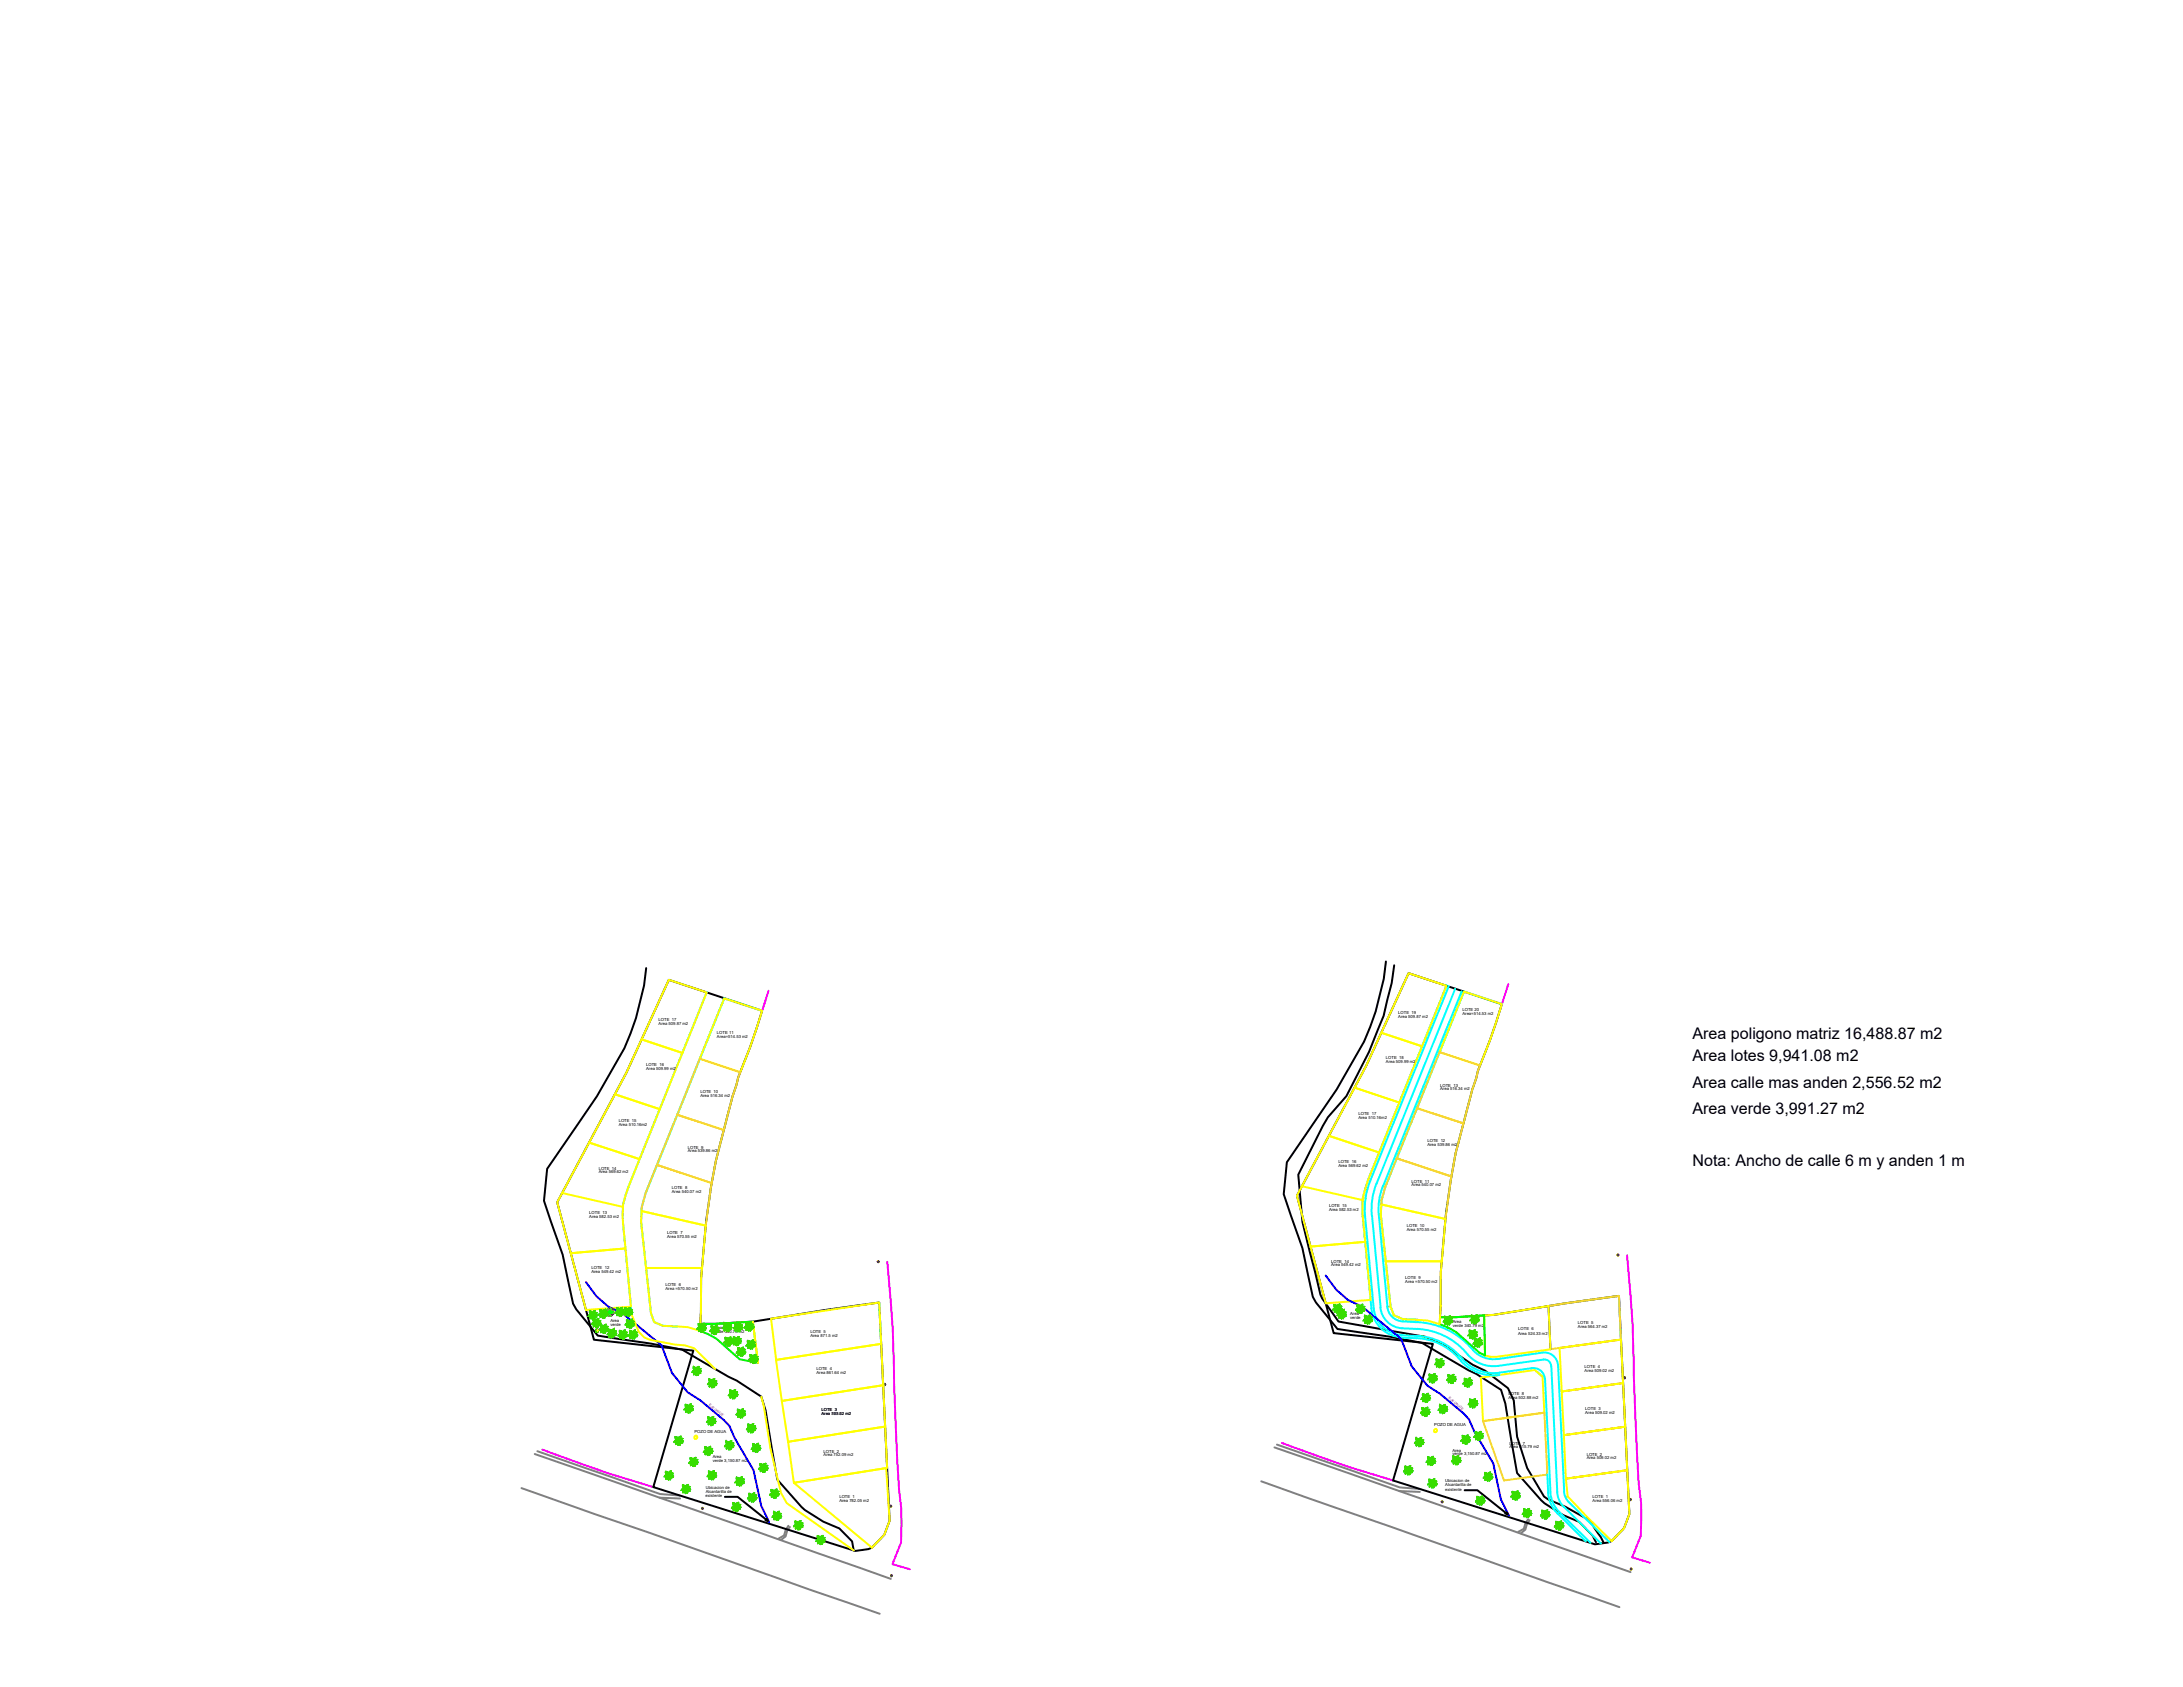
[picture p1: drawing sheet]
<svg xmlns="http://www.w3.org/2000/svg" width="279mm" height="216mm" viewBox="0 0 279 216" stroke-linecap="round" stroke-linejoin="round" font-family="sans-serif">
<defs><g id="words">
<g font-size="2.1">
<text x="216.6" y="133">Area poligono matriz 16,488.87 m2</text>
<text x="216.6" y="135.8">Area lotes 9,941.08 m2</text>
<text x="216.6" y="139.2">Area calle mas anden 2,556.52 m2</text>
<text x="216.6" y="142.6">Area verde 3,991.27 m2</text>
<text x="216.6" y="149.2">Nota: Ancho de calle 6 m y anden 1 m</text>
</g>
<g font-size=".5">
<text x="84.3" y="130.7">LOTE 17</text>
<text x="84.3" y="131.1">Area 509.87 m2</text>
<text x="179" y="129.8">LOTE 19</text>
<text x="179" y="130.3">Area 509.87 m2</text>
<text x="187.2" y="129.4">LOTE 20</text>
<text x="187.2" y="129.9">Area=514.53 m2</text>
<text x="82.7" y="136.4">LOTE 16</text>
<text x="82.7" y="136.9">Area 509.99 m2</text>
<text x="91.8" y="132.4">LOTE 11</text>
<text x="91.8" y="132.8">Area=514.53 m2</text>
<text x="177.4" y="135.6">LOTE 18</text>
<text x="177.4" y="136">Area 509.99 m2</text>
<text x="79.2" y="143.6">LOTE 15</text>
<text x="89.6" y="139.9">LOTE 10</text>
<text x="89.6" y="140.4">Area 516.34 m2</text>
<text x="173.9" y="142.8">LOTE 17</text>
<text x="173.9" y="143.2">Area 510.16m2</text>
<text x="184.3" y="139.1">LOTE 13</text>
<text x="184.3" y="139.6">Area 516.34 m2</text>
<text x="76.6" y="149.7">LOTE 14</text>
<text x="79.2" y="144.1">Area 510.16m2</text>
<text x="88" y="147">LOTE 9</text>
<text x="88" y="147.5">Area 539.86 m2</text>
<text x="171.3" y="148.8">LOTE 16</text>
<text x="171.3" y="149.3">Area 569.62 m2</text>
<text x="182.7" y="146.1">LOTE 12</text>
<text x="182.7" y="146.6">Area 539.86 m2</text>
<text x="75.4" y="155.4">LOTE 13</text>
<text x="75.4" y="155.9">Area 582.53 m2</text>
<text x="76.6" y="150.1">Area 569.62 m2</text>
<text x="86" y="152.2">LOTE 8</text>
<text x="86" y="152.7">Area 540.07 m2</text>
<text x="170.1" y="154.5">LOTE 15</text>
<text x="170.1" y="155">Area 582.53 m2</text>
<text x="180.7" y="151.3">LOTE 11</text>
<text x="180.7" y="151.8">Area 540.07 m2</text>
<text x="85.4" y="158">LOTE 7</text>
<text x="85.4" y="158.4">Area 570.55 m2</text>
<text x="170.4" y="161.6">LOTE 14</text>
<text x="180.1" y="157.1">LOTE 10</text>
<text x="180.1" y="157.6">Area 570.55 m2</text>
<text x="75.7" y="162.5">LOTE 12</text>
<text x="75.7" y="162.9">Area 549.42 m2</text>
<text x="85.2" y="164.6">LOTE 6</text>
<text x="85.2" y="165">Area =570.50 m2</text>
<text x="170.4" y="162.1">Area 549.42 m2</text>
<text x="179.9" y="163.7">LOTE 9</text>
<text x="179.9" y="164.2">Area =570.50 m2</text>
<text x="78.1" y="169.2">Area</text>
<text x="78.1" y="169.7">verde</text>
<text x="91.3" y="170.1">Area</text>
<text x="91.3" y="170.6">verde 340.79 m2</text>
<text x="103.7" y="170.6">LOTE 5</text>
<text x="103.7" y="171.1">Area 871.5 m2</text>
<text x="172.8" y="168.3">Area</text>
<text x="172.8" y="168.8">verde</text>
<text x="185.9" y="169.3">Area</text>
<text x="185.9" y="169.8">verde 340.79 m2</text>
<text x="194.3" y="170.9">Area 524.33 m2</text>
<text x="194.3" y="170.3">LOTE 6</text>
<text x="202" y="169.4">LOTE 5</text>
<text x="202" y="169.9">Area 564.37 m2</text>
<text x="104.5" y="175.3">LOTE 4</text>
<text x="104.5" y="175.8">Area 861.64 m2</text>
<text x="193.1" y="178.5">LOTE 8</text>
<text x="193.1" y="179">Area 502.88 m2</text>
<text x="202.8" y="175.1">LOTE 4</text>
<text x="202.8" y="175.6">Area 509.02 m2</text>
<text x="88.9" y="183.4">POZO DE AGUA</text>
<text x="105.1" y="180.6">LOTE 3</text>
<text x="105.1" y="181.1">Area 509.02 m2</text>
<text x="105.1" y="181.1">Area 783.82 m2</text>
<text x="105.4" y="185.9">LOTE 2</text>
<text x="183.6" y="182.5">POZO DE AGUA</text>
<text x="185.9" y="185.8">Area</text>
<text x="193.2" y="184.9">LOTE 7</text>
<text x="193.2" y="185.4">Area 615.79 m2</text>
<text x="202.9" y="180.5">LOTE 3</text>
<text x="202.9" y="180.9">Area 509.02 m2</text>
<text x="90.3" y="191.6">existente</text>
<text x="90.3" y="190.6">Ubicacion de</text>
<text x="90.3" y="191.1">Alcantarilla de</text>
<text x="91.2" y="186.6">Area</text>
<text x="91.2" y="187.1">verde 3,150.87 m2</text>
<text x="105.4" y="186.4">Area 752.09 m2</text>
<text x="107.4" y="191.8">LOTE 1</text>
<text x="185" y="190.8">existente</text>
<text x="185" y="189.7">Ubicacion de</text>
<text x="185" y="190.2">Alcantarilla de</text>
<text x="185.9" y="186.2">verde 3,150.87 m2</text>
<text x="203.1" y="186.3">LOTE 2</text>
<text x="203.1" y="186.8">Area 509.02 m2</text>
<text x="203.8" y="191.7">LOTE 1</text>
<text x="107.4" y="192.2">Area 782.05 m2</text>
<text x="203.8" y="192.2">Area 556.06 m2</text>
</g>
<g font-size=".4" fill="#00f">
<text x="90.7" y="179.8" transform="rotate(40 90.7 179.8)">EJE CAUCE</text>
<text x="185.4" y="179" transform="rotate(40 185.4 179)">EJE CAUCE</text>
</g>
</g></defs>
<!-- layer: CERCO -->
<path d="M98.4 126.8l-.9 2.6M193 125.9l-.8 2.6M113.6 161.5a139.9 139.9 0 0 1 .8 15.6 192.4 192.4 0 0 0 1 16.1l-.1 4.2-1.1 2.8 2.3 .6M207.5 171.4l-7.9 1.1M207.7 177l-7.8 1.1M208.2 160.6a139.9 139.9 0 0 1 .9 15.6l.4 9.8 .2 3.8 .3 2.5 .1 2-.1 2.2-1.1 2.8 2.2 .7M69.4 185.5a190 190 0 0 0 14.2 4.8M164.1 184.7a196.9 196.9 0 0 0 14.2 4.8M208 182.6l-7.8 1.1M208.3 188.2l-7.9 1" fill="none" stroke="#f0f" stroke-width=".25"/>
<!-- layer: CARRETERA -->
<path d="M66.7 190.4l45.9 16.1M68.4 186.1l45.6 16M68.8 185.7l15.7 5.5 2.5 .2M84.4 191.7l2.6 .1M100.9 195.3l-.4 .5-.1 .7-.8 .4M101.1 195.4l-.4 .5-.2 .7-.5 .5M161.4 189.6l45.9 16.1M163.1 185.2l45.6 16M163.4 184.9l15.8 5.5 2.4 .1M179.1 190.8l2.6 .1M195.6 194.4l-.4 .6-.2 .7-.7 .4M195.8 194.5l-.4 .6-.2 .7-.5 .4" fill="none" stroke="#808080" stroke-width=".25"/>
<!-- layer: CAMINO -->
<path d="M82.7 123.9a32.3 32.3 0 0 1-2.8 10.3l-3.5 6.1-6.4 9.3-.4 4.1 2.4 6.9 1.3 6.2 .5 .8 2.7 3.3 6.8 1 4 .8 5.9 3.5 1.1 .5 3.1 2 .6 1.8 1.5 8.9 3.5 3.9 2.4 1.4 2 .9 1.7 1.7 .2 1.1M177.4 123a32.4 32.4 0 0 1-2.8 10.3l-3.5 6.1-6.4 9.3-.4 4.1 2.4 6.9 1.3 6.3 .4 .7 2.8 3.4 6.7 1 4.1 .8 5.9 3.5 1.1 .4 3.1 2.1 .6 1.7 1.5 8.9 3.5 3.9 2.4 1.5 2 .9 1.7 1.7 .5 .9M178.4 123.5l-.3 2.3-1 4.2-1.9 4.6-2.9 5.7-2.3 2.7-.7 1.1-3.1 6.2 .5 6.1 2.3 9.3 .2 .5 2.1 2.9 11.1 2 2.4 1.1 3.7 2.5 1.6 .7 2.9 2.3 .7 1.5 .5 4.7 1.3 4 2.1 3.6 .5 .4 2.2 .9 3.1 1.7 1.5 2.2 .3 .7" fill="none" stroke="#000" stroke-width=".25"/>
<!-- layer: POZO DE AGUA -->
<path d="M89 183.8l.1-.1a.22 .22 0 0 1 .1 .3 .22 .22 0 0 1-.3 .1v-.2zM183.8 182.9a.22 .22 0 0 1 .1 .3 .22 .22 0 0 1-.3 .1 .23 .23 0 0 1 0-.3 .23 .23 0 0 1 .2-.1" fill="none" stroke="#ff0" stroke-width=".25"/>
<!-- layer: POSTE DE LUZ -->
<g fill="none" stroke="#f00" stroke-width=".25">
<path d="M112.3 161.5h.1M112.4 161.4h.1M112.4 161.5v.1M112.4 161.5h.1M113.2 177.2h.1M113.2 177.1v.1M113.2 177.2v.1M113.3 177.2h.1M207 160.6h.1M207.1 160.5v.1M207.1 160.7h.1M207.1 160.6h.1"/>
<path d="M207.9 176.3h.1M207.9 176.2v.1M207.9 176.4h.1M208 176.3h.1M89.8 193h.1M89.9 193h.1M89.9 193.1h.1M113.9 192.8h.1M114 192.7h.1M114 192.8v.1M114.1 192.8h.1M184.5 192.2h.1"/>
<path d="M184.6 192.1v.1M184.6 192.2v.1M184.6 192.2h.1M208.6 191.9h.1M208.7 191.8v.1M208.7 191.9v.1M208.7 191.9h.1M114 201.7h.1M114.1 201.6h.1M114.1 201.7h.1M208.7 200.8h.1M208.8 200.7v.1"/>
<path d="M208.8 200.9h.1M208.8 200.8h.1"/>
<circle cx="112.4" cy="161.5" r=".03"/>
<circle cx="112.4" cy="161.5" r=".05"/>
<circle cx="113.2" cy="177.2" r=".05"/>
<circle cx="113.2" cy="177.2" r=".03"/>
<circle cx="207.1" cy="160.6" r=".03"/>
<circle cx="207.1" cy="160.6" r=".05"/>
<circle cx="207.9" cy="176.3" r=".05"/>
<circle cx="207.9" cy="176.3" r=".03"/>
<circle cx="89.9" cy="193" r=".05"/>
<circle cx="89.9" cy="193" r=".03"/>
<circle cx="114" cy="192.8" r=".03"/>
<circle cx="114" cy="192.8" r=".05"/>
<circle cx="184.6" cy="192.2" r=".03"/>
<circle cx="184.6" cy="192.2" r=".05"/>
<circle cx="208.7" cy="191.9" r=".03"/>
<circle cx="208.7" cy="191.9" r=".05"/>
<circle cx="114.1" cy="201.7" r=".03"/>
<circle cx="114.1" cy="201.7" r=".05"/>
<circle cx="208.8" cy="200.8" r=".03"/>
<circle cx="208.8" cy="200.8" r=".05"/>
</g>
<!-- layer: POLIGONO LEVANTAMIENTO -->
<path d="M85.6 125.4l11.9 4-1.5 4.6-1.5 3.9-.7 2.4-2.2 8.2a95.5 95.5 0 0 0-1.9 19.4l-.1 1.5h1.9l5-.3 9-1.4 7-1 1.4 27.9-.7 1.8-1.6 1.7-.4 .2-1.7 .2-25.9-8.2 5.1-17.4-12.7-1.4-4.7-17.6 8.9-16.6zM180.3 124.6l11.9 3.9-1.5 4.7-1.5 3.9-.3 .9-.5 1.5-2.1 8.1a108.7 108.7 0 0 0-1.9 15.1l-.1 5.9h1.9l4.9-.3 9.1-1.5 7-1 1.3 28-.6 1.8-1.6 1.6-.5 .2-1.7 .2-25.8-8.1 5.1-17.5-12.7-1.4-4.7-17.6 8.8-16.6z" fill="none" stroke="#000" stroke-width=".25"/>
<!-- layer: ALINEACION CALLE -->
<g fill="none" stroke="#0ff" stroke-width=".25">
<path d="M90.5 126.9l-10.1 25a8.1 8.1 0 0 0-.7 4.7l1.2 11.7M92.7 127.8l-10.1 24.9M97.5 129.4l-4.8-1.6-10.1 24.9-.5 1.8-.1 1.8 1.3 11.8 .4 1.1 1.1 .5 2 .1-2-.1M185.2 126.1l-10.1 24.9-.4 1.2a9.5 9.5 0 0 0-.3 3.5l1.1 11.7M185.4 126.2l-10 24.9-.4 1.3-.3 1.3v1.3l1.1 12.4a3.8 3.8 0 0 0 3.6 3.5M186.3 126.5l-10.1 25M187.1 126.9l-10.1 24.9M187.4 126.9l-10.1 25-.5 1.8-.1 1.8 1.3 11.7 .4 1.1 1.1 .5 1.9 .1-1.9-.1M187.4 126.9l-10.1 25M187.4 126.9l4.8 1.6M175.6 155.6l1.1 11.7M176.2 151.4l-.5 1.8-.1 1.2v1.2"/>
<path d="M176.5 155.5l1.1 11.7M177 151.8a7.9 7.9 0 0 0-.5 3.7M112.5 166.7l.3 5.6M175.5 167.4a4.1 4.1 0 0 0 3.9 3.8M176.7 167.3a2.95 2.95 0 0 0 2.7 2.7M177.6 167.2a2.07 2.07 0 0 0 1.9 1.9 13 13 0 0 1 5.3 .9 11.3 11.3 0 0 1 4.1 3.2 3.5 3.5 0 0 0 2.7 .7M179.4 171.2l1.9 .1M179.4 170.9l2 .1M179.5 170a10.4 10.4 0 0 1 6.3 1.5l1.2 1 .6 .5M181.3 171.3a7.7 7.7 0 0 1 5.4 2.5M181.3 171a7.9 7.9 0 0 1 5.6 2.6M186.7 173.8l.3 .3"/>
<path d="M186.9 173.6l.3 .4M187 174.1a5.6 5.6 0 0 0 4.9 1.9M187.2 174a5.3 5.3 0 0 0 4.7 1.7M187.6 173a4.4 4.4 0 0 0 4.2 1.8M196 175.1a1.47 1.47 0 0 1 1.7 1.4M196.1 175.1l-4.2 .6M196.4 175.3l1 .9M197.4 173.1a1.77 1.77 0 0 1 2 1.7l.8 16.1M197.4 173.1l-5.7 .8M197.5 174a.88 .88 0 0 1 1 .8M197.5 174l-5.7 .8M197.7 176.5l.7 14.5"/>
<path d="M198.6 174.8l.7 16.1M207.2 165.8l.3 5.6M198 188.7l.1 2.3M198.1 191a4.1 4.1 0 0 0 1.3 2.7M198.4 191a3.8 3.8 0 0 0 1.2 2.5M199.3 190.9a2.95 2.95 0 0 0 .9 2M199.4 193.7l3.6 3.6M199.6 193.5l4 3.9M200.2 190.9a2.06 2.06 0 0 0 .6 1.3M200.2 192.9l4.7 4.6M200.8 192.3l5.2 5"/>
</g>
<!-- layer: POLIGONO APROBADO -->
<path d="M198.2 167.1l9-1.3 .3 5.6-9.1 1.3z" fill="none" stroke="#f8d731" stroke-width=".25"/>
<!-- layer: LOTES -->
<g fill="none" stroke="#ff0" stroke-width=".25">
<path d="M82.1 133l5.2 1.8-2.9 7.2-5.7-2 1.5-2.7zM85.6 125.4l4.9 1.6-3.2 7.8-5.2-1.8zM92.7 127.8l4.8 1.6-1.5 4.6-1.3 3.2-5.1-1.7zM173.4 139.2l5.7 1.9-2.6 6.4-6.4-2.1zM176.8 132.2l5.2 1.7-2.9 7.2-5.7-1.9 1.4-2.8zM180.3 124.6l4.8 1.6-3.1 7.7-5.2-1.7zM187.4 126.9l4.8 1.6-1.5 4.7-1.3 3.2-5.2-1.8zM78.7 140l5.7 2-2.5 6.3-6.5-2.1zM167.7 159.5l7-.6 .7 7.5-5.7 .4zM174.4 154.5h.3M174.4 155.1h.3M174.4 153.3l.4 .1"/>
<path d="M174.7 155.7h-.3M174.7 152.2h.3M175.1 151l.3 .1M176.5 153.6l.3 .1M176.7 155.5h-.2M177.2 151.9l-.2-.1 .3 .1M73.1 160.4l7-.6 .7 7.4-5.8 .4zM98.7 168.8l13.8-2.1 .3 5.3-13.5 2zM99.3 174l13.5-2 .2 5.3-12.9 2zM100.1 179.3l12.9-2 .3 5.3-12.4 1.9zM178 167.2h-.4M178.4 168.3l-.2 .2"/>
<path d="M179.5 168.8v.3M181.4 168.9v.3M185.3 169.9l-.1 .2M186.4 170.5l-.2 .2M189.3 173.1l-.1 .2M189.5 176.3l6.9-1 1 .9 .3 4.6-7.9 1.1zM190.1 173.5l-.1 .2M190.8 173.6l-.1 .3M199.6 172.5l7.9-1.1 .2 5.6-7.8 1.1zM199.9 178.1l7.8-1.1 .3 5.6-7.8 1.1zM100.9 184.5l12.4-1.9 .2 5.3-11.9 1.9zM101.6 189.8l11.8-1.9 .5 6.7-.7 1.8-1.6 1.7z"/>
<path d="M200.2 183.7l7.8-1.1 .3 5.6-7.9 1zM200.4 189.2l7.9-1 .2 5.6-.6 1.8-1.6 1.6-3.2-3.1-2.5-2.6zM200.6 191.5l-.2 .1"/>
</g>
<path d="M89.6 135.5l5.1 1.7-.9 3.1-1.2 4.3-5.9-1.9zM184.2 134.6l5.2 1.8-1 3.1-1.1 4.3-5.9-2zM84.1 149.1l7 2.3-.8 5.5-8.2-1.9v-.5l.5-1.8zM86.7 142.7l5.9 1.9-1 3.9-.5 2.9-7-2.3zM178.8 148.2l7 2.4-.8 5.4-8.2-1.9v-.4l.5-1.8zM181.4 141.8l5.9 2-1 3.8-.5 3-7-2.4zM189.8 181.9l7.9-1.1 .3 7.9-5.5 .8z" fill="none" stroke="#f8d731" stroke-width=".25"/>
<!-- layer: EJE CAUCE NATURAL -->
<path d="M75 164.1l1.3 1.8 1.6 1.3 1.8 .9 5 4.1 1.3 3.5 2 2.5 1.6 1 3.1 2.5 .7 .8 .6 1.5 2.4 4.2 1 4.5 1 2.1M169.7 163.2l1.3 1.8 1.5 1.4 1.9 .9 4.9 4 1.4 3.6 2 2.4 1.6 1.1 3 2.5 .7 .7 .7 1.6 2.4 4.1 1 4.6 1 2M198.2 167.1l.2 5.6" fill="none" stroke="#00f" stroke-width=".25"/>
<!-- layer: ROTULOS LOTES -->
<path d="M92.8 191.6h1.6l3.9 3.1M98.2 194.4l.1 .3-.3-.2M187.5 190.7h1.6l3.9 3.1M192.8 193.5l.2 .3-.4-.1" fill="none" stroke="#000" stroke-width=".25"/>
<!-- layer: POLIGONO APROBADO -->
<path d="M72 152.7l3.4-6.5 6.5 2.1a21 21 0 0 0-2.2 6.2 21.8 21.8 0 0 0 .4 5.3l-7 .6-1.8-6.5 .7-1.2 7.7 1.8M82.1 155l8.2 1.9-.4 5.4h-7.2l-.7-6zM166.6 151.8l3.5-6.4 6.4 2.1a21.9 21.9 0 0 0-2.1 6.1 22 22 0 0 0 .3 5.3l-7 .6-1.7-6.5 .6-1.2 7.8 1.8M176.8 154.1l8.2 1.9-.5 5.4h-7.1l-.7-5.9zM80.9 168.3l.9 2.1 .7 .8 .6 .3 3.2 .6 1.4 .1 1.2 .4 2.6 2.6M82.7 162.3h7.2l-.2 1.3v4.3l-.1 2.4-1.6-.5-3.2-.1-1.1-.5-.4-1.1zM96.4 169.1l.6 5.3M97.4 178.7l.4 1.4 .8 5.3 1.4 5.7 .7 1.3 8.6 6M177.4 161.4h7.1l-.1 1.3v4.4l-.1 2.4-1.6-.5-3.2-.2-1.1-.5-.4-1.1zM190 168.3h1.1l7.1-1.2 .2 5.6-6.8 .9h-.8l-.7-.1z" fill="none" stroke="#ff0" stroke-width=".25"/>
<path d="M89.6 169.4h1.9l4.9-.3 .6 5.3-2.3-.4-3-2.7-1.1-.6-1-.4zM184.3 168.6h1.9l3.8-.3 .1 5.2-.8-.4-2.9-2.6-1.1-.6-1-.4z" fill="none" stroke="#0f0" stroke-width=".25"/>
<!-- layer: PALME-1 -->
<g fill="none" stroke="#37dd00" stroke-width=".13">
<path d="M75.3 168.5h.1M75.3 168.4v.1M75.3 168.4h.1M75.4 167.8l.4 .2v.3M75.4 167.8l.1 .1M75.4 167.9h.1l.1-.1-.1 .2zM75.5 167.7l.2 .4 .2 .2M75.5 167.8h.1M75.5 167.8v.1M75.5 167.8h-.1M75.5 168.8h.1M75.5 168.7v.1"/>
<path d="M75.6 167.8h-.1h.1h-.1l.1 .1v-.1v.1M75.6 167.8v.2h-.2h.2v-.1v.2l-.2-.1 .2 .1M75.6 168.3v.1v-.1M75.6 168.3l-.1-.1 .1 .1-.2-.1 .1 .1v.2v-.2h-.2h.2l-.1 .2v-.2h-.1l.1 .1-.1 .1 .1-.1M75.6 168.1h-.1h.1M75.6 168.1l.1-.1-.1 .1M75.6 167.9h-.1h.2M75.6 168.3v.1l.1-.1M75.6 168.3v-.1v.1M75.6 168.5l-.1-.1h.2l-.1-.1 .1 .1v.1l-.1-.2 .2 .2M75.7 167.9v-.1v.1M75.7 168.3l-.1-.1 .1 .1"/>
<path d="M75.7 168.4v.2l-.1-.1h-.1h.1l.1 .1-.1-.1-.2 .1h.2v.1v-.1h-.2h.2v.1l-.1-.1v.1M75.7 167.9l-.1 .1h.1M75.7 168.3v.1v-.1M75.7 168v-.2v.2l.1-.1v.1M75.7 168.3v-.1v.1v-.1l.1 .1M75.7 168.3l.1 .1M75.7 168.3h.1M75.7 168h-.1h.2M75.8 168l-.1 .1h.1M75.8 168.6l.1 .1-.1-.1M75.8 168.6l-.1 .1h.1l.1 .1-.1-.1-.1 .1 .1-.1v.2M75.8 168.1l-.2 .1 .1-.2v.2h-.1v-.1"/>
<path d="M75.8 168.1l-.1 .2M75.8 168.2l-.1 .1M75.8 169.4l-.1 .1M75.8 168.1l.1-.1-.2 .1h.1M75.8 168.5l.1 .1-.1-.1M75.8 168.5l-.1 .2 .1-.1M75.8 168.5h-.1h.1M75.8 168.1v.1M75.8 168.3h.1M75.8 168.4l.1 .1-.2-.1 .2 .1h-.1M75.8 168.1h.1M75.8 168.4l-.1-.1 .1 .2"/>
<path d="M75.8 168l.1 .1M75.8 169.4h-.1h.1M75.8 168.2h-.1l.2-.1-.1 .1M75.8 168.1h.1l-.1 .1M75.8 168.3l.1 .1h-.2h.1M75.8 168.9h.1M75.8 168.2l.2 .2v.5M75.8 168.2l-.3 .4v.2M75.8 168.3l.2 .1 .4 .2M75.8 169.4v.1v-.1M75.8 168.3h.1h-.2h.1M75.9 168.3l-.1 .2v.4"/>
<path d="M75.9 168.2l-.5 .1-.2 .2M75.9 168.3l.2-.1 .4 .2M75.9 168.3h.1h-.1M75.9 168.9h.1M75.9 168.3h.1M75.9 168.2h.1M75.9 168.8l.3 .3 .1 .2M75.9 168.2h.1h-.1M75.9 168.3v.1v-.1M75.9 168.8v.1M75.9 168.1h.1h-.1M75.9 168.8l.2 .4 .2 .1"/>
<path d="M75.9 168.8h.1M75.9 168.2v-.1v.1M75.9 168h-.1h.2l-.1 .1M75.9 168.3v.2l.2-.2-.1 .1M75.9 169.1h.2M75.9 168.3h.1l-.1 .2 .1-.1M75.9 168h.2h-.2M75.9 168v-.1v.1M76 168.2l-.1-.1 .1 .1h-.1M76 168.2h.1h-.1M76 168.4l-.1 .1 .1-.1M76 168.2v.1"/>
<path d="M76 169.8h.1M76 168.2l-.2-.1 .1 .1M76 168.2l-.1 .1M76 169.8v-.2l.3-.3 .2 .4v.2M76 168.8l-.1 .1M76 168.8h.1M76 168.4h.1l-.1 .1M76 168.8v.1M76 168.4l-.1 .1 .2-.1-.1 .1M76 168.1v-.1v.2M76 168.8l.1-.1v.1v-.1l-.1 .2M76 168.1l.1 .2-.1-.1"/>
<path d="M76 168.5l-.1 .1 .1-.1M76 168.3h-.1M76 168.5h.1M76 168.1v.2M76 168.9v-.1v.1M76 169.3v.1l.1-.1M76 168.9h.1M76 168.5l.2 .1-.2-.1v.2v-.1l.2 .1-.1-.1-.1 .1h.1l-.1 .1M76 168.9v.1l-.1-.1 .1 .1M76 168.9v.1h-.1l.1 .1M76 169.6l-.1 .1 .1-.1v.2v-.1h-.1h.1v.1h-.1M76 169.6l.1 .1"/>
<path d="M76 168.9h-.1h.2v-.1v.1h-.1h.1v-.1v.2h-.1h.2v-.2v.2v-.1v.1M76 168.5l.2-.1-.1 .1M76 168.5l.1 .1v-.1l.1-.1-.1 .1 .1 .1v-.1M76 169.1h-.1h.2M76 168.2l.1 .1v-.2v.1M76.1 169.3l-.2-.1 .1 .1h-.2h.2l-.1 .2 .1-.2h-.2h.1l-.1 .2 .1-.1h-.2h.1M76.1 168.1l.1 .1-.1-.1v-.2v.2l-.1-.1v.1l.1 .1-.1-.1M76.1 168.9l-.1 .2M76.1 168.1l-.1 .1M76.1 168.9h-.1M76.1 169.3v.1M76.1 168.4h-.1"/>
<path d="M76.1 169.1l-.1 .1 .2-.2-.1 .2M76.1 169.3v.1l-.1-.2 .1 .1M76.1 169.3v-.1v.1M76.1 169v.1M76.1 167.7v.1h.1h-.1l-.1-.1v.2l.1-.1-.1 .1v-.1v.1h.1h-.1l-.1-.1v.2M76.1 168.2l.1 .2-.1-.2M76.1 168.2l.1-.1-.1 .1M76.1 169.3v.1l.1-.1M76.1 169.4l.1 .1-.2-.1h.1h-.1l.1 .2v-.1h-.2h.2v.2l-.1-.2-.1 .1h.1M76.1 169.2v.1M76.1 168.2h.2h-.1l.1 .2-.1-.2h.2l-.1 .1M76.2 169.3l-.1-.1 .1 .1"/>
<path d="M76.2 168.5h.1h-.1l.1 .1-.1-.1h.2l-.1 .1M76.2 169.2v-.1l-.1 .2M76.2 169.3h.1M76.2 169.4v.1M76.2 167.7l-.1 .1M76.2 167.7h.1M76.2 169h-.1h.1M76.2 167.7l-.2 .1-.2 .4M76.2 169h.1l-.2 .1h.1M76.2 169.3v.1v-.1M76.2 169.3h-.1l.1 .2M76.2 169.3v.1"/>
<path d="M76.2 169.3v-.1v.1h.1M76.2 169.5l.1 .1h-.1M76.2 169.5l-.1 .1h.1l-.1 .1 .1-.1 .1 .1-.1-.1-.1 .2 .1-.1 .1 .1-.1-.1v.1h.1h-.1v.1v-.1M76.2 169.5l.1 .1-.2-.1h.1M76.2 169.3v-.2l-.1 .2M76.2 169.1h-.1h.2l-.1 .1h.1M76.2 169.1l.1-.1-.1 .1M76.2 169.8l.1 .1M76.2 169.1l.2 .1M76.2 169.1h.1M76.3 169.4h-.1l.1 .1-.2-.1 .1 .1M76.3 168v-.1l-.1 .1 .1 .1-.1-.1v-.1l-.1 .1 .2 .1h-.2l.1-.2-.1 .2"/>
<path d="M76.3 168.6h.1h-.1M76.3 169.2v.1M76.3 169.3v.1M76.3 169.3h-.1M76.3 169.9h.1M76.3 169.3l-.1 .1h.1M76.3 169.3h.1M76.3 168h.1h-.1M76.3 168l.1 .1-.1-.1M76.3 168.3l.1 .1M76.3 168.3l.1-.1-.1 .1M76.3 169.3l-.1 .2 .1 .4"/>
<path d="M76.3 169.3h-.2l-.4 .2M76.3 169.3l.2-.1 .4 .2M76.3 169.3l.2 .1 .4 .2M76.3 168.6h.1M76.3 169.3v.1l.2-.1-.1 .1M76.3 168h.1M76.3 169.1h.1M76.3 169.3v.1l.1-.1M76.4 169.1l-.2-.1 .1 .1M76.4 169.3l-.1 .1h.1M76.4 169.1h.1M76.4 168.3v.1"/>
<path d="M76.4 168.3h.1h-.1M76.4 169.2l.1 .1-.1-.1M76.4 169.4v.1v-.1M76.4 169h-.1l.1 .1M76.4 169l-.1-.1 .1 .1M76.4 169.4h.1h-.1M76.4 169h.1h-.1M76.4 169.2l-.1 .1M76.4 169.2v-.1l-.1 .2M76.4 168.6h.1M76.4 168.3l.1 .1M76.4 169.2h.1h-.1"/>
<path d="M76.4 169.4v.1l.2-.1h-.1M76.4 169.3l.1-.1v.2v-.3l.1 .3v-.3v.2M76.4 169.4l-.1 .1M76.4 169.4h.1l-.1 .2 .2-.2-.1 .1M76.4 169.3h.1M76.4 169.2v.1M76.4 169.1v.1M76.5 168h-.3l-.3 .3M76.5 169.4l-.1 .2 .1-.1M76.5 169.5l.1 .1h-.1l-.1 .1 .1-.1 .1 .1-.1-.1-.1 .2 .1-.1 .1 .1-.1-.1v.1M76.5 169.5l-.1 .1 .1-.1M76.5 169.5l.1 .1-.1-.1"/>
<path d="M76.5 169.5l.1-.1-.1 .1M76.5 169.5v.1v-.1l.1 .2-.1-.2 .2-.1-.1 .1 .1 .2-.1-.1 .2-.1-.1 .1v.1v-.1l.1-.1-.1 .1h.1l.1 .1v-.1M76.5 169.9h.1M76.5 168.4h.1M76.5 169.1l.2 .1-.2-.1v-.1v.1l-.1-.1 .2 .2-.2-.1M76.5 169.8v.1M76.5 168.8h.1l-.1 .1v-.2v.2h.1h-.2v-.1v.1h.2l-.2 .1v-.2v.2M76.6 169.3l.1-.2-.1 .2M76.6 168.7l-.1 .1M76.6 169.3l.1 .1-.1-.1M76.6 169.3l.2-.1-.2 .1 .1 .1v-.1l.1-.1-.1 .1 .1 .1v-.1h.1h-.1l.1 .1-.1-.1h.1M76.6 168.3h.1"/>
<path d="M76.6 168.7l-.1 .2-.2 .4M76.7 170.2h.1M76.7 168.2l-.1 .1M76.7 168.2h-.1h.1M76.7 168.2v.1v-.1M76.8 167.6l.3 .3 .1 .2M76.8 167.6h.1M76.8 167.6v.1l.1-.1M76.8 167.6l.2 .3 .2 .2M76.8 169.5l.4 .3 .1 .2M76.8 169.6h.1M76.8 168.6h.1"/>
<path d="M76.8 169.3l.1 .1M76.8 169.5l.3 .4 .1 .1M76.9 169.5v.1M76.9 169.5h.1M76.9 169h-.2h.1h-.1l.1 .1h-.1v-.2l-.1 .2h.1h-.1v-.2l-.1 .2M76.9 167.6l-.1 .2v-.1l.1 .1v-.1M76.9 169.6h.1M76.9 169h.1M76.9 169h-.2l-.4 .3M76.9 170.1v.1v-.1M76.9 170.1l-.2-.1 .2 .1-.1 .1v-.1h-.1h.1l-.1 .2 .1-.2-.1 .1h.1M76.9 167.6v.1"/>
<path d="M76.9 170.5h.1M76.9 167.7v.1h-.1l.1 .1v-.2v.2h-.1h.1M76.9 167.7h-.1h.1M76.9 169.6v.1h-.1h.1l.1-.1-.1 .2-.1-.1 .2 .1v-.1v.1h-.2l.2 .1M76.9 169.4h.1M76.9 167.7v-.1l.1 .1M76.9 168.1v.1v-.1M76.9 168.1l-.1-.1 .1 .1h-.2h.2l-.1 .2v-.2h-.1l.1 .1-.1 .1 .1-.1h-.2h.1M76.9 168.1v-.1l.1 .1M76.9 170.3l-.1 .1h.1v.2M76.9 170.3l.1 .2M76.9 167.9l-.1 .1 .2-.1"/>
<path d="M76.9 168.1l.2-.2-.1 .2M76.9 167.9l.1-.1v.1M77 169.6l-.1-.1 .1 .1M77 169.6h-.1h.1v-.1v.1l-.1 .1h.2v-.1v.1M77 170l-.1 .2 .1-.2M77 167.7h-.2h.2v-.1v.2h-.1h.2v-.2v.2v-.1v.2M77 168.1l-.1 .1 .1-.1M77 167.9l-.1 .1 .2-.2-.2 .3M77 170h-.2l.1 .1M77 168.2v.2v-.1h-.2h.1l.1 .2-.1-.2-.1 .1h.1v.1v-.1l-.1 .1h.1v.1v-.1l-.1 .1 .1-.1M77 168.1v-.1v.1M77 168.2h-.1h.1l-.2 .1h.2"/>
<path d="M77 169.9h-.1h.1M77 168.1l.1-.1v.1M77 168.1l.1 .1M77 168.2l.1 .1M77 169.9v.1l.1-.2-.1 .2 .2-.2-.1 .2M77 168.2l-.1-.1 .2 .2M77.1 170.2v.1l-.1-.1-.1 .1 .1-.1 .1 .2-.1-.1h-.2h.2M77.1 168.1l-.1-.1 .1 .2v-.2v.1M77.1 168.1l-.1 .1v-.1M77.1 168.1v.1M77.1 168.1l.1 .1M77.1 170l.1 .2-.2-.1 .1 .2-.1-.2 .1 .1h-.2h.1"/>
<path d="M77.1 167.8h-.2l.2 .1M77.1 169.7l-.1 .2M77.1 170l.1 .2M77.1 168.2v.1M77.1 169.7h-.2h.2v-.1v.2l.1-.2v.2M77.1 170v.1v-.1M77.1 170l-.1-.1v.3v-.3v.1M77.1 167.9l.1-.1-.2 .1h.1M77.1 170v-.1v.2v-.1h.1M77.1 168.3l.1 .1h-.1M77.1 168.3l-.1 .2 .1-.1 .1 .1-.1-.1-.1 .2 .1-.1 .1 .1-.1-.1v.1l.1 .1M77.1 168.3l.1 .1-.2-.1h.1"/>
<path d="M77.1 170h.1v.1M77.1 170l.1 .1M77.1 169.8h-.1h.2M77.1 167.9l.1-.1-.2 .1 .2 .1M77.1 168.1h.1M77.1 168.2l.1 .1h-.2h.1M77.1 168.2h.1M77.1 170h.1M77.1 167.9l.2 .1h-.1M77.1 168.1l.1-.1v.2M77.1 168h.1M77.2 169.8l.1-.1-.2 .1h.1"/>
<path d="M77.2 168v-.1l-.1 .1h.1M77.2 168.2h-.1M77.2 168.1l-.1 .1h.1M77.2 170v-.1l-.1 .1M77.2 170.3l.1 .1-.1-.1M77.2 170.3l-.1 .1 .1-.1 .1 .2-.1-.1-.1 .1 .1-.1 .1 .1h-.1l-.1 .1 .1-.1 .1 .1-.1-.1v.1v-.1M77.2 168h.1M77.2 168v-.1v.1M77.2 168.7h.1M77.2 168.1h.1M77.2 168.1l-.1 .2 .1 .4M77.2 168.1l-.4 .1-.2 .1"/>
<path d="M77.2 168.1l.2-.1 .4 .2M77.2 168.1l.1 .2 .1 .4M77.2 168.1l-.3 .3-.1 .2 .1-.1M77.2 168.1l.1 .1 .5 .2M77.2 169.8h.1l-.2 .1h.1M77.2 170v.1v-.1M77.2 170.6h.1M77.2 170.1l.1 .1h-.1M77.2 170.2h-.1l.2 .1h-.2h.1M77.2 170.1h-.1h.1M77.2 168.1h.1zM77.2 169.9h.2h-.1"/>
<path d="M77.2 170.1h.1M77.2 169.8l.1 .1M77.2 169.9l.1 .1M77.2 167.7l.1 .1M77.2 169.9h-.1h.2l-.1 .1M77.2 169.9l.1-.1-.1 .1M77.2 170.1l.1 .1-.1-.1M77.2 168v.1M77.2 168.1v.1M77.2 168.1h.1v-.1v.1M77.2 170l-.3 .3v.3M77.2 170l.2 .2 .4 .1h-.1"/>
<path d="M77.2 170.7h.1M77.2 168.2l.2-.1-.1 .1M77.2 168.2h.1M77.2 170v.2v.5M77.2 170l-.4 .1-.2 .2M77.3 170h.2l.4 .1M77.3 170l.1 .2v.4M77.3 170.1h.1M77.3 168h.1l-.2-.1v.1M77.3 168.2l-.1 .1 .1-.1M77.3 167.8h-.1l.2 .1h-.3M77.3 168.2h.1h-.1"/>
<path d="M77.3 167.8h.1M77.3 168h-.1M77.3 170.1v.1l.1-.1h-.1M77.3 170.1l.1-.2v.2M77.3 170v-.1v.1M77.3 170h.1M77.3 168.2v.1l.2-.1-.1 .1M77.3 169.8l-.1-.1 .2 .1h-.2l.2 .1M77.3 168.2h.1l-.2 .2 .1-.1M77.3 170.1v.1l.1-.1M77.3 168v-.1l.1 .1-.1-.1v.1M77.3 169.7h.2l-.2 .1"/>
<path d="M77.3 169.7v-.1v.2M77.3 168.1l-.1 .1M77.3 168.3h.2h-.1M77.3 167.7v-.1v.2l.2-.1-.2 .1v-.2v.2M77.4 170.1h.1h-.1M77.4 167.9l.1 .1h-.2M77.4 168.3l-.1 .1 .1-.1M77.4 170.1l-.1 .1 .1-.1M77.4 168.3h.1M77.4 168.3l.1 .2-.1-.1-.1 .1 .1-.1 .1 .1h-.1M77.4 168l-.1 .1M77.4 168v.2"/>
<path d="M77.4 168h-.1M77.4 168v-.1v.1M77.4 170.1l-.1 .2 .2-.2-.1 .1M77.4 168.3l.1-.1-.1 .1M77.4 168.3l.1 .2-.1-.2h.2h-.1l.1 .2-.1-.2M77.4 170.1h.1l-.2 .2 .1-.1M77.4 169.9v-.1l.1 .2-.2-.2 .1 .2h-.1M77.4 167.9l.1 .1-.1-.1v-.1v.1l-.1-.1 .1 .1M77.4 168.5l.1 .1-.1-.1-.1 .1h.1v.1M77.4 170.1l-.1 .1v-.1M77.4 170.2h.1h-.1M77.4 169.9h-.1"/>
<path d="M77.4 168.5l-.1 .1M77.4 168.7h.1M77.4 167.6v.1M77.4 169.9l.1 .1-.1-.1M77.4 170.2v.1v-.1M77.4 167.9l.1-.1v.1M77.4 170.2l-.1 .2 .1-.1M77.4 170.3l.2 .1-.2-.1v.1v-.1l.2 .1h-.1l-.1 .1 .1-.1v.1l-.1 .1M77.4 170.2l.1 .1h-.1M77.4 169.9v.1M77.4 169.9v.2M77.4 170l.1 .1"/>
<path d="M77.4 168l.1-.1v.1M77.4 170l.1-.1v.1M77.4 168l.1 .2M77.4 170.2h.2h-.1M77.4 170.2l.1 .2v-.2v.2v-.1l.1-.1-.1 .1 .1 .1v-.1l.1-.1-.1 .1 .1 .1-.1-.1M77.4 170.6h.1M77.5 169.6l-.1-.1v.1h.1h-.1v-.1v.2h.1h-.1l-.1-.1v.1M77.5 167.9l.1 .1-.1-.1M77.5 170v.1M77.5 170v-.1v.1M77.5 168h.1h-.1l.1 .2v-.1l.1-.1-.1 .1 .1 .1-.1-.1h.2h-.1l.1 .1M77.5 167.7h-.1"/>
<path d="M77.5 168v.2M77.5 168.3h.2l-.2 .1 .1 .1v-.1M77.5 167.6h.1M77.5 167.6h-.1M77.5 167.5h.1M77.5 167.5l-.2 .2-.1 .4M77.5 170l.2-.1-.1 .1 .1 .1-.1-.1h.2h-.1l.1 .1-.1-.1h.1h-.1l.1 .1h.1M77.5 170l.1 .1M77.5 167.5v.1M77.6 169.6h-.1M77.6 169.5l-.1 .1M77.6 167.9l-.1 .1"/>
<path d="M77.6 168.4l.1-.1-.1 .1M77.6 169.5h.1M77.6 169.5l-.2 .1-.2 .4M77.6 168.4h.1h-.1M77.6 169.9l-.1 .1M77.6 170.3h.2h-.1M77.6 167.8l.1 .1-.1-.1h.1l-.1 .1h.1h-.2l.1-.1-.1 .1M77.6 167.8h.1M77.6 168.4h.2M77.7 170.3l.1 .1-.1-.1M77.7 167.8h.1M77.8 167.8h.1"/>
<path d="M77.8 169.8v-.1l-.1 .1h.1h-.1v-.1l-.1 .1h.1h-.1v-.1l-.1 .1 .2 .1-.2-.1 .1-.1-.1 .1 .1 .1-.1-.1v-.1l-.1 .2M77.8 169.8h.1M77.8 167.8l-.2 .1-.4 .2M77.8 170.8h-.1M77.8 170.1h.1M77.8 169.8h.1a.58 .58 0 0 0-.6 .2M77.9 170.1h-.1a.58 .58 0 0 1 .5 .5M77.9 170.1h.1M77.9 170.1l.2 .4 .2 .1M77.9 170.1v.1M78 170.1v.1M78 170.1v.2h-.1h.1v-.1v.1h-.1l.1 .1 .1-.1-.1 .1h-.1h.2"/>
<path d="M78 170.1l-.1 .2v-.1M78 171.1h.1M78 171v.1M78 170.2h-.1h.1M78 170.2v-.1l.1 .1h-.1l.1 .1v-.2l.1 .2h-.2h.2v-.2v.2l.1-.1-.1 .2M78 170.6v.2v-.2M78 170.6h-.2h.2l-.1 .2v-.1l-.1-.1 .1 .1-.1 .1 .1-.1h-.1v.1v-.1h-.1h.1M78 170.6v-.1l.1 .1M78.1 170.4l-.2 .1h.2M78.1 170.4v-.1v.2M78.1 170.7h.1M78.1 170.6l-.1 .1 .1-.1"/>
<path d="M78.1 170.5h-.1l.2-.1-.1 .2 .1-.2-.1 .2 .1-.1v.1M78.2 170.7v.2l-.1-.2-.2 .1h.2v.1v-.1l-.2 .1 .2-.1v.2l-.1-.2-.1 .1h.1v.1v-.1l-.1 .1 .1-.1v.2v-.1l-.1 .1M78.2 170.6v.1M78.2 170.6l.1 .1v-.1M78.2 170.7v.1M78.2 170.3l-.2 .1h.2M78.2 170.4l.1-.1-.1 .1h-.1h.1M78.2 170.6v.1l-.1-.2v.2v-.2v.1M78.2 170.6v-.1l.1 .1M78.2 170.8l.1 .1h-.1M78.2 170.9l.1 .1-.1-.1-.1 .2 .1-.1 .1 .1-.1-.1v.2v-.1M78.2 170.8l-.1 .1h.1l-.1 .1 .1-.1"/>
<path d="M78.2 170.8h-.1h.1M78.2 170.7l-.1-.1 .1 .2M78.2 170.7h.1M78.2 170.4h.1M78.2 171.1l.1 .1-.1-.1M78.2 171.1v.1v-.1M78.2 170.8l.1 .1-.1-.1M78.2 170.4l.1 .1M78.2 170.4l.1 .1h.1M78.2 170.6h.1M78.3 170.4l-.1 .1 .1-.1v.1M78.3 170.6l-.1 .1 .1-.1"/>
<path d="M78.3 171.1v.1M78.3 170.7v.1h-.1M78.3 170.7h-.1h.1M78.3 170.5h.1M78.3 170.6h-.1M78.3 170.6h.1M78.3 170.5h-.1h.1M78.3 171.2h.1M78.3 170.7h-.1l.1 .1v-.1M78.3 170.6l-.4 .1-.2 .1M78.3 170.6h.2l.4 .1M78.3 170.6l.2 .4v.2v-.1"/>
<path d="M78.3 170.6l-.3 .3-.1 .2M78.3 170.6l.2 .2 .4 .1M78.3 170.5v.1M78.3 170.6v.1M78.3 170.5h.1l-.1 .1M78.3 170.6l-.1 .2 .1 .4M78.3 170.4h.2M78.3 170.7h.1M78.3 170.6l.2 .1M78.4 170.7h.1l-.2 .1 .1-.1M78.4 170.4l-.1-.1 .2 .1h-.2M78.4 170.7l-.1 .1 .2-.1h-.1"/>
<path d="M78.4 170.5l.1 .1-.2-.1v.1M78.4 170.7h.1h-.1M78.4 170.7l-.1 .1 .1-.1M78.4 170.3h.1l-.1 .1M78.4 170.3l-.1-.1 .1 .2M78.4 170.5v-.1v.1M78.4 170.7v.1M78.4 170.7h.1l-.1 .1M78.4 170.5l.1 .2M78.4 170.8l.2-.1-.2 .2 .1-.1M78.4 170.8h.2h-.1M78.4 170.8l-.1 .1"/>
<path d="M78.5 170.5l-.1-.1 .1 .1h-.1M78.5 170.5h.1h-.1M78.5 170.7h-.1M78.5 170.8l.1 .1M78.5 170.8l.1 .1h-.1l-.1 .1 .1-.1 .1 .1h-.1l-.1 .1 .1-.1 .1 .1-.1-.1v.1M78.5 170.8l-.1 .1M78.5 170.8l.1-.1-.1 .1M78.5 170.8v.1v-.1l.1 .2-.1-.2h.2h-.1l.1 .2-.1-.1 .2-.1-.1 .1v.1v-.1l.1-.1-.1 .1h.1h-.1M78.5 170.4l.1 .1-.1-.2v.1v-.1v.2M78.5 171.2h.1M78.5 171.1l.1 .1M78.6 170.1h-.1h.1l-.1 .1v-.1v.1h.1h-.1l-.1-.1v.2h.2h-.2v-.2v.2"/>
<path d="M78.6 170.6v-.1v.2l-.1-.2v.2v-.2l-.2 .1M78.6 170.6l.1-.1-.1 .1M78.6 170.6v.1v-.1M78.6 170.6l.2-.1-.2 .1 .1 .1v-.1l.1-.1-.1 .1 .1 .1-.1-.1h.2h-.1l.1 .1-.1-.1h.1l-.1 .1h.1M78.6 170.1h.1M78.7 170l-.2 .2-.2 .4M78.7 168.1h.1M78.8 170.9h.1h-.1M78.8 170.9h.1M78.8 168h.1M78.8 170.4h-.1l.1-.1-.1 .1h.1h-.2l.1-.1-.1 .1 .1 .1-.1-.1v-.1l-.1 .1M78.8 170.4h.1"/>
<path d="M78.9 170.9h.1M78.9 170.4a.51 .51 0 0 0-.6 .2M78.9 170.7h.1M78.9 167.4l.3 .2 .1 .3M78.9 167.4h.1M78.9 167.4l.2 .3 .2 .2M79 167.4h.1M79 167.4h-.1M79 167.4v.1l-.1-.1 .1 .1v-.1v.1h-.1l.1 .1v-.1M79 168.4h.1M79 167.4l.1 .1v-.1v.1h-.1h.1v-.1l.1 .1-.2 .1h.2v-.2v.2l.1-.1-.1 .1M79 167.9v.1l.1-.1"/>
<path d="M79 167.5v.1h-.1h.1l.1-.1v.2l-.2-.1 .2 .1M79.1 167.9l-.2-.1 .1 .1-.1 .1 .1-.1h-.2h.1v.2v-.2h-.1l.1 .1-.1 .1v-.1h-.1h.1M79.1 171h.1M79.1 167.7l-.1 .1h.1M79.1 167.7h-.1M79.1 168l.1 .2-.1-.2-.2 .1h.2v.1v-.1l-.2 .1h.1l.1 .1-.1-.1-.1 .1 .1-.1v.2M79.1 167.6v.1M79.1 167.9l.2-.2-.1 .2M79.2 167.9l-.1 .1 .1-.1M79.2 167.9l-.1-.1v.2l-.1-.2 .1 .1M79.2 170.9h-.1M79.2 167.8h-.1l.1-.1-.1 .2"/>
<path d="M79.2 167.6l-.1 .2M79.2 167.9v-.1v.1v-.1l.1 .1M79.2 167.9l.1 .1M79.2 167.9h.1M79.2 167.6h-.1h.1M79.2 167.6h.1l-.2 .1 .3-.1-.1 .1M79.3 168.1l.1 .1-.2-.1M79.3 168.1l-.2 .2 .1-.1 .2 .1-.2-.1-.1 .1h.1l.2 .1-.1-.1-.1 .1 .1-.1v.2M79.3 170.4h.1M79.3 170.3l.3 .2 .1 .3M79.3 167.7h-.1h.1M79.3 167.9h.1"/>
<path d="M79.3 168h-.1l.2 .1-.1-.1M79.3 168h-.2l.3 .2-.3-.1h.2M79.3 168l-.2-.1 .1 .1-.1-.1 .1 .2-.2-.2 .1 .1h-.1h.1M79.3 170.8h-.2l.1 .1v.1v-.1h-.1h.1M79.3 167.7h.2M79.3 167.7v.1M79.3 170.2l.2 .4 .2 .2M79.3 167.8h-.1l.2-.1-.1 .1M79.3 167.7h.1l-.1 .1M79.3 167.9l.1 .1h-.1M79.3 167.9h-.1h.1M79.3 170.3h.1"/>
<path d="M79.3 170.8l-.1 .2 .1-.2M79.3 167.8l-.1 .1M79.3 167.8v.1M79.3 167.8l.1 .2 .1 .5M79.3 167.8l-.3 .4v.2M79.3 167.9l.2 .1 .4 .2M79.3 167.8h.1M79.3 170.3v.1v-.1v.1l.1-.1-.1 .1M79.3 167.9a.53 .53 0 0 0 0 .6M79.3 167.8l-.4 .1-.2 .2M79.3 167.9l.3-.1 .4 .2M79.3 171.3h.1"/>
<path d="M79.4 167.8h-.1M79.4 167.9v.1v-.1M79.4 167.9h-.1M79.4 167.9h.1h-.1M79.4 171.2l-.1 .1M79.4 167.8v-.1v.1M79.4 167.9l-.1 .1 .1-.1M79.4 167.6h-.1h.2h-.2l.2 .1M79.4 167.8h.1h-.1M79.4 167.9v.1M79.4 170.3h.1M79.4 170.8v.1v-.1"/>
<path d="M79.4 167.6h.2h-.2M79.4 167.6l-.1-.1 .1 .1M79.4 170.3v.2h-.1h.1v-.1v.2l-.1-.1 .2 .1M79.4 170.3v.2M79.4 168l.1-.1-.1 .2 .1-.1M79.4 170.3h-.1l.1 .1v-.1l.1 .1h-.2h.2v-.1v.1M79.4 168v.1l.2-.1-.2 .1 .2-.1-.1 .1M79.4 170.8l-.1-.1 .1 .1-.2-.1 .2 .1-.1 .1v-.1h-.1h.1M79.4 167.8v.1M79.5 167.7l-.1-.1v.2M79.5 168h.1h-.1M79.5 170.9h-.2h.2l-.1-.1 .2 .2-.1-.2 .1 .1"/>
<path d="M79.5 170.6h-.2h.2M79.5 170.6v-.1v.1M79.5 167.7l.1 .1-.1-.1M79.5 168l-.1 .1 .1-.1M79.5 170.9v.2v-.2l-.2 .1h.1l.1 .1-.1-.1-.1 .1h.1v.1v-.1l-.1 .1 .1-.1v.1v-.1l-.1 .1M79.5 168.1l-.1 .1M79.5 168.1l.1 .1-.1-.1-.1 .2 .1-.1 .1 .1-.1-.1-.1 .1h.1M79.5 167.7v.2l-.1-.1M79.5 168.5h.1M79.5 168.1h.1M79.5 167.8v.1M79.5 167.7v.1"/>
<path d="M79.5 167.8v-.1v.1M79.5 170.6l-.1 .1 .2-.2-.2 .2 .2-.1-.1 .2M79.5 168h.2l-.2 .1M79.5 168l.1 .2v-.1l.1-.1-.1 .1 .1 .1-.1-.1h.2h-.1l.1 .1-.1-.1 .1 .1M79.5 170.8l-.1 .1v-.2v.1M79.5 170.8v-.1v.1M79.5 170.8l.1 .1M79.5 167.9l-.1 .1M79.5 170.4l-.1 .1h.2M79.5 170.8v.1l.1-.1M79.5 168.3v.1v-.1l.1 .1M79.5 168.4l.1 .1"/>
<path d="M79.5 168.3h.1M79.5 168.4v.1M79.6 170.5v-.2v.2M79.6 170.8l-.1-.1 .1 .1M79.6 167.8v.1M79.6 167.8v-.1v.1M79.6 170.8v.1M79.6 170.8h.1M79.6 170.5h-.2h.2M79.6 170.5h.1l-.2 .1h.1M79.6 170.7l-.1 .1M79.6 170.8v-.1l.1 .1"/>
<path d="M79.6 171l.1 .1-.1-.1M79.6 171.1l.1 .1-.1-.1M79.6 171.1l-.1 .1h.1l.1 .1-.1-.1v.1v-.1l.1 .1h-.1M79.6 171l-.1 .2 .1-.1M79.6 170.9l.1 .1h-.1M79.6 171h-.1h.1M79.6 167.8h.2h-.1v.2v-.2h.1l-.1 .1 .1 .1v-.1l.1-.1-.1 .1 .1 .1-.1-.1h.1M79.6 167.8l.1 .2M79.6 170.6v.1M79.6 170.7v.1M79.6 170.6l.1-.1-.1 .1h.1M79.6 171.3h.1"/>
<path d="M79.6 171.3v.1v-.1M79.6 170.9l.1 .1-.1-.1M79.6 170.9h-.1h.1M79.6 167.3l-.1 .1v-.1v.2l.1-.1-.1 .1-.1-.1v.1h.2h-.2v-.1v.2M79.6 167.3h.1M79.6 167.3v.1M79.6 170.6h.1M79.7 170.6v.1M79.7 171.3v.1M79.7 170.8v.1h-.1M79.7 170.7h.1M79.7 170.8h.1"/>
<path d="M79.7 170.7l-.1 .1M79.7 167.3l-.2 .1-.2 .4M79.7 170.7v-.1l-.1 .1h.1M79.7 170.7h-.1h.1M79.7 170.8h-.1h.1M79.7 170.8a.54 .54 0 0 0 0 .6M79.7 170.7l-.5 .1-.1 .2M79.7 170.8h.4l.2 .1M79.7 170.7l.1 .2 .1 .5M79.7 170.7l-.3 .4-.1 .2M79.7 170.8l.1 .1 .5 .2M79.7 167.7l-.1 .1"/>
<path d="M79.7 170.8v.1l.1-.1M79.8 170.7l-.1-.1v.1M79.8 170.8l-.1 .1h.1M79.8 170.5h.1h-.1M79.8 170.8h.1l-.1 .1M79.8 170.5h-.1h.2h-.3l.2 .1h-.1M79.8 170.8l-.1 .1M79.8 170.7h-.1M79.8 170.5l-.1-.1 .1 .1M79.8 168.1h.1M79.8 170.9l.1-.1-.1 .1M79.8 170.9l-.1 .1 .1-.1"/>
<path d="M79.8 170.7h.1l-.1-.1v.1M79.8 170.9v.1l.2-.1h-.2M79.8 170.7l-.2-.1 .1 .1M79.8 170.7v.1h-.1M79.8 170.7v.1M79.8 168.2h.1M79.8 168h.1M79.8 170.9h.2l-.2 .1M79.8 170.8h.1M79.8 168v.1v-.1M79.8 170.6v-.1v.2M79.8 170.9v.1l.1-.1"/>
<path d="M79.8 171l.2 .1-.1-.1-.1 .2 .1-.1 .1 .1-.1-.1-.1 .1h.1h.1h-.1l-.1 .1 .1-.1v.1v-.1M79.8 171v.1v-.1M79.8 171h.2h-.2M79.8 170.6l.1 .2v-.2v.1M79.8 170.6v.2M79.9 167.6h-.2l.1-.1-.1 .1 .1 .1-.1-.1v-.1l-.1 .1 .1 .1h-.1l.1-.2-.2 .2 .2 .1-.1-.1v-.2l-.1 .2M79.9 170.9h.1l-.1 .1M79.9 170.9v.2v-.1l.1 .1-.1-.1 .2-.1-.1 .1 .1 .1-.1-.1M79.9 167.9h.1M79.9 167.6h.1M79.9 171.3v.1M79.9 170.7l.1-.1v.1"/>
<path d="M79.9 170.9h-.1M79.9 170.7l.1 .1M79.9 167.6h-.2l-.4 .3M79.9 170.3l.1-.1-.1 .1h.1h-.1v-.1v.2l.1-.1-.2 .1v-.1v.1h.2h-.2v-.1v.2M79.9 167.4l.4 .2 .1 .3M80 167.9h-.2l.1 .1-.1 .1 .1-.1h-.1h.1M80 168h.1M80 167.9v.1M80 167.4h.1M80 167.4l.2 .3 .2 .2M80 170.7v.2M80 170.7h.1h-.1l.1 .2v-.2h.1l-.1 .1 .1 .1-.1-.1"/>
<path d="M80 170.2l-.1 .1M80 171h.2h-.2M80 168.4h.1M80 169.6h.1M80 170.2h.1M80 170.2l-.2 .1-.1 .4M80 171l.1 .1v-.1l.1 .1M80.1 167.4h-.1v.1l-.1-.1 .1 .1v-.1v.1h-.1l.1 .1 .1-.1M80.1 170.6l-.1 .1M80.1 167.4h-.1h.1M80.1 167.9v.1v-.1M80.1 167.5v.1h-.2h.2v-.1v.2l-.1-.1 .1 .1"/>
<path d="M80.1 167.4l-.1 .1h.1v-.1v.1h-.1h.2v-.1v.1l-.1 .1h.1v-.2v.2l.1-.1v.1M80.1 167.9l-.2-.1 .2 .1-.1 .1v-.1h-.2h.2l-.1 .2 .1-.2M80.1 169.5l-.1 .1M80.1 170.5l.1 .1-.1-.1 .1-.1-.1 .1 .1 .1-.2-.1 .1-.1-.1 .1 .1 .1h-.1v-.2l-.1 .2 .1 .1-.1-.1v-.2v.2l-.1-.1 .2 .2-.2-.1M80.1 170.5h.1M80.1 167.7h-.1h.2M80.1 167.7l.1-.1v.1M80.1 167.9l.1 .1M80.2 168.9l.3 .2 .1 .3M80.2 168v.2l-.1-.2-.1 .1h.1l.1 .1-.1-.1-.1 .1h.1v.1v-.1l-.1 .1 .1-.1v.1l-.1-.1v.2M80.2 169.4h-.2l.1 .1M80.2 170.5h.1"/>
<path d="M80.2 167.7l-.1 .1 .1-.2v.2M80.2 170.8v.1v-.1M80.2 168.9v.1l.1-.1-.1 .1 .1 .1v-.1M80.2 167.9l-.1 .1v-.2v.1M80.2 167.9l-.1-.1 .1 .1M80.2 168.8l.2 .4 .2 .2M80.2 167.9v.1v-.1M80.2 168v.1l-.1-.2 .1 .1h-.2h.1M80.2 168.9h.1M80.2 167.8h-.1M80.2 168.9v.1M80.2 170.8h.1"/>
<path d="M80.2 167.9v-.1l.1 .1M80.2 168.9l.1 .1M80.2 167.8l.1-.1-.1 .2M80.2 168h.1M80.2 167.6h-.1h.2M80.2 169.9h.1M80.3 167.6h.1h-.1M80.3 167.9h-.1h.1M80.3 170.5h.1M80.3 167.8l-.1 .1M80.3 169.8l-.1 .1M80.3 169.8h-.1"/>
<path d="M80.3 170.7l-.2 .1M80.3 170.5h-.2l-.4 .3M80.3 167.6l-.1 .1h.1M80.3 167.9l-.1-.1 .1 .1M80.3 168.1l.1 .1-.1-.1M80.3 168l.1 .2-.2-.1h.1M80.3 167.7v.1M80.3 169.7l-.1 .1M80.3 169.7v.1M80.3 167.7h-.1h.2v.1M80.3 167.7l.1-.1-.1 .1M80.3 168h-.1h.1"/>
<path d="M80.3 169h-.1h.2l-.1-.1 .1 .1h-.2h.2v-.1v.1l-.1 .1h.2v-.2v.2v-.1v.1M80.3 169.4v.1v-.1M80.3 168l-.1-.1 .1 .1M80.3 167.7l.1 .1M80.3 169v.1h-.1h.1l.1-.1-.1 .2-.1-.1 .2 .1M80.3 167.9l.1 .1h-.1M80.3 168h-.1l.2 .1-.1-.1M80.3 169.4l-.2-.1 .2 .1-.1 .2v-.2h-.1h.1l-.1 .2 .1-.2M80.3 167.9h-.1l.1 .1M80.3 167.8h.1M80.3 167.9h.1M80.3 167.8l.1 .1"/>
<path d="M80.4 167.8h.1M80.4 167.8h-.2h.2M80.4 167.9h-.2h.1M80.4 167.9h.1M80.4 169.2h-.2h.2M80.4 169.2v-.1v.1M80.4 167.9a.53 .53 0 0 0 0 .6l-.1-.1v.1v-.1h.1l-.1-.1-.1 .1 .1-.1 .1 .1-.1-.1h-.1l.1-.1 .1 .1-.1-.1-.1 .1 .1-.2-.1 .1 .1-.1M80.4 167.8l-.5 .1-.1 .2M80.4 167.9l.2-.1 .4 .2M80.4 167.8l.1 .2v.5M80.4 167.8l-.3 .4-.1 .2M80.4 167.9l.1 .1 .4 .2"/>
<path d="M80.4 167.8l-.1-.1 .1 .1M80.4 169.2l-.1 .1 .1-.2v.2h.1M80.4 167.9v.1l.1-.1h-.1M80.4 169.4v-.1v.2l.1-.1M80.4 169.4v.1l-.1-.2v.1M80.4 169.5v.2v-.1h-.2h.2v.1l-.1-.1-.1 .1h.1v.1v-.1M80.4 169.5l-.1-.1 .1 .1h-.2l.2 .1M80.4 171h.1M80.4 167.9h.1l-.1 .1v-.1M80.4 167.8l.1 .1h-.1M80.4 167.8v-.1v.1M80.4 167.9v.1h.1"/>
<path d="M80.4 167.9h.1v.1M80.4 167.6h-.1h.2h-.2l.2 .1h-.2M80.4 167.6h.2h-.2M80.4 167.6v-.1v.1M80.5 167.8l-.1-.1 .1 .1h-.1M80.5 168l.1-.1-.1 .1M80.5 169.4l-.1-.1 .1 .1M80.5 168l-.1 .1 .1-.1M80.5 169.5l-.1-.1 .1 .2-.1-.1M80.5 169.4v.1M80.5 169.5v.1M80.5 169.4h.1"/>
<path d="M80.5 167.8h.1h-.1M80.5 168l-.1 .1 .2-.1-.1 .1v-.1M80.5 169.1h-.2h.2M80.5 169.4v-.1v.1h.1M80.5 168h.1l-.2 .1 .2-.1-.1 .1M80.5 167.8v.1M80.5 167.8h.1M80.5 167.8h-.1M80.5 169.3l-.1 .1M80.5 169.4h-.1l.1 .1M80.5 169.1h.1l-.2 .1h.1M80.5 169.2v.1"/>
<path d="M80.5 167.7v-.1v.2M80.5 169.6l.1 .1-.1-.1M80.5 169.6l-.1 .2 .1-.1 .1 .1-.1-.1-.1 .2 .1-.1 .1 .1-.1-.1v.1v-.1l.1 .2M80.5 169.5h-.1l.2 .2-.2-.1h.1M80.5 168.1l-.1 .1M80.5 168.1l.2 .1-.2-.1v.2v-.1l.2 .1-.1-.1-.1 .2 .1-.1h.1h-.1l-.1 .1 .1-.1v.1M80.5 168.1h.2M80.5 167.7v.1l.1 .1v-.2l.1 .2-.1-.2v.1M80.5 167.7v.1M80.5 169.2l-.1 .2M80.5 169.3v.1M80.5 168h.2l-.1 .1"/>
<path d="M80.5 168l.1 .2v-.1l.1 .1-.1-.1M80.5 169.2h-.1h.2l-.1 .1 .1-.1v.1M80.5 169.2l.1-.1-.1 .1M80.5 170.4l.2 .1M80.5 169.2l.1 .1M80.5 169.3l.1 .1M80.5 169.1h.2M80.6 170.3l.3 .2 .1 .3M80.6 167.7l.1 .1-.1-.1v-.2v.2l-.1-.1 .2 .2-.2-.1M80.6 169.4h-.1h.2M80.6 170h.1M80.6 169.4v.1h-.1l.1 .1-.1-.1"/>
<path d="M80.6 168.4l-.1 .1M80.6 168.5h-.1M80.6 170.3v.1M80.6 169.4l.1 .2 .1 .4M80.6 169.4l-.3 .3-.1 .2M80.6 169.4l.1 .1 .5 .2M80.6 169.3h.1M80.6 169.4l-.1 .2 .1 .4M80.6 169.4l-.4 .1-.2 .1M80.6 170.2l.2 .4 .2 .2M80.6 169.4l.2-.1 .4 .2M80.6 168.1l.2-.1-.1 .1v.1v-.1h.1h-.1l.1 .1v-.1h.1l-.1 .1h.1"/>
<path d="M80.6 170.3h.1M80.6 167.8l.1 .2v-.2M80.6 167.8l.1-.1v.1M80.6 171.3h.1M80.6 170.4l.1-.1v.1M80.7 169.3l-.1-.1 .1 .2-.1-.1M80.7 169.3h.1h-.1M80.7 169.4v.1M80.7 171.3h.1M80.7 169.1h.1l-.3 .1M80.7 167.8h.1h-.1l.1 .2-.1-.2h.2l-.1 .1 .1 .1-.1-.1 .1-.1-.1 .1 .1 .1v-.1h.1M80.7 169.3h-.1"/>
<path d="M80.7 171.2l-.1 .1M80.7 169.5l-.1 .1 .1-.1M80.7 169.1h.1h-.1M80.7 167.3l-.1 .1h.1h-.1v-.1l-.1 .2 .2-.1-.2 .1v-.1v.1h.1l-.1 .1-.1-.2v.2M80.7 171.2v.1M80.7 169.1l-.1-.1 .1 .1M80.7 169.4h.1M80.7 169.3v-.1v.1M80.7 169.5l.1-.1-.1 .1M80.7 169.5v.1v-.1M80.7 170.3h-.1l.2 .1-.1-.1 .1 .1M80.7 169.5h.1h-.1"/>
<path d="M80.7 169.3v.1h-.1M80.7 167.3h.1M80.7 169.3v.1M80.7 170.3v.2h-.1h.1l.1-.1-.1 .2-.1-.1 .2 .1M80.7 170.3v.2M80.7 167.3l-.2 .1-.1 .4M80.7 167.6l.1-.1-.1 .1 .1 .1h-.2l.1-.2-.1 .2M80.7 170.8v.1v-.1M80.7 169.5v.2l.1-.2v.1M80.7 169h.2l-.2 .1v-.2v.2M80.7 168.9v.1M80.7 167.6l.2 .1-.2-.1"/>
<path d="M80.7 169.5h.2l-.2 .2 .1-.1M80.7 170.8l-.1-.1 .1 .1-.2-.1 .2 .1-.1 .1 .1-.1h-.2h.1l-.1 .2 .1-.2h-.2l.1 .1h-.1M80.7 169.4l.1-.1v.1M80.7 169.4l-.1 .1M80.7 169.4l-.1 .1 .1-.1M80.8 169.6l.1 .1-.1-.1-.1 .2 .1-.1 .1 .1-.1-.1-.1 .2 .1-.1 .1 .1-.1-.1-.1 .1 .1-.1v.1M80.8 169.6l-.1 .1 .1-.1M80.8 169.6h.1h-.1M80.8 170.6h-.2h.2M80.8 170.6v-.1v.1M80.8 169.6l.1-.1-.1 .1M80.8 169.6l.1 .1-.1-.1h.2h-.1v.1v-.1h.2h-.2l.1 .1h.1"/>
<path d="M80.8 170h.1M80.8 170.4h-.1h.1M80.8 170.8l-.1 .1 .1-.1M80.8 170.8l-.1-.1v.1M80.8 170.9h-.1h.1l-.1-.1 .1 .1 .1 .1-.1-.2 .1 .1M80.8 169.4l-.1 .1M80.8 170.6l-.1 .1 .1-.2v.2l.1-.1-.1 .2M80.8 169.2l.1 .1-.1-.1v-.2v.2l.1 .1-.2-.2 .1 .2h-.1M80.8 170.4v-.1v.1M80.8 170.8v-.1v.1M80.8 170.9v.2v-.2l-.2 .1h.2v.1l-.1-.1-.1 .1h.1v.1v-.1l-.1 .1 .1-.1v.1v-.1l-.1 .1M80.8 169.9h.1"/>
<path d="M80.8 170.8l.1 .1M80.8 170.4l-.1 .1h.2M80.8 170.8v.1l.1-.1M80.8 168.9l.1-.1-.1 .1h.1h-.1v-.1v.2h.1h-.2M80.9 170.5v-.2v.2v-.1v.1M80.9 170.8l-.1-.1 .1 .1v-.1v.1M80.9 169.3v.2v-.2M80.9 170.8v.1M80.9 169.3l.1-.1-.1 .1M80.9 169.3v-.1v.2l-.1-.2v.1v.1M80.9 170.8h.1M80.9 170.5h-.2h.2"/>
<path d="M80.9 169.3h.2h-.2l.1 .2-.1-.2h.2l-.1 .1 .1 .1-.1-.1 .2-.1-.1 .1M80.9 168.2h.1M80.9 170.5h.1l-.2 .1 .2-.1-.2 .1h.2M80.9 171l.1 .1-.1-.1M80.9 171.1l.1 .1-.1-.1M80.9 171.1l-.1 .1h.1l.1 .1-.1-.1v.1v-.1l.1 .2M80.9 171l-.1 .2 .1-.1M80.9 167.9l.1 .1M80.9 168.8v.1M80.9 168.8h.1M80.9 170.7l-.1 .1M80.9 167.6h-.1v-.1l-.1 .1"/>
<path d="M80.9 170.9l.1 .1h-.1M80.9 170.9h-.1h.1M80.9 171h-.1h.1M80.9 170.6v.1M80.9 170.7v.1M80.9 168.8l-.1 .2-.2 .4M80.9 167.6h.1M80.9 170.6h.1M80.9 170.5l.1 .1M81 167.6h-.3l-.3 .3M81 170.7h-.1l.1-.1-.1 .1h.1M81 170.6v.1"/>
<path d="M81 170.8v.1h-.2l.2 .1-.1-.1M81 167.9h.1M81 170.8h.1M81 170.7h-.1v.1M81 170.7l.1 .2 .1 .5M81 170.7l-.3 .4-.1 .2M81 170.8l.1 .1 .5 .2M81 170.8h-.1h.1M81 167.9v.1M81 168h.1M81 170.8l-.1 .2 .1 .4M81 170.7l-.4 .1-.2 .2"/>
<path d="M81 170.8l.2-.1 .4 .2M81 170.7h.1M81 170.7h.1h-.1M81 170.8v.1l.1-.1M81 170.6h.1M81.1 170.7l-.1-.1v.1M81.1 170.8h.1M81.1 170.8l-.1 .1 .1-.1M81.1 170.5h-.2h.3l-.2 .1M81.1 170.7h-.1M81.1 170.9l.1-.1-.1 .1M81.1 170.8l-.1 .1h.1"/>
<path d="M81.1 170.5l-.1-.1 .1 .1M81.1 170.8h.1l-.1 .1M81.1 170.5h.1h-.1M81.1 170.7v-.1v.1M81.1 170.9v.1v-.1M81.1 169.4h.1M81.1 169.4v.1M81.1 170.9h.1h-.1M81.1 170.7l-.1 .1M81.1 170.9l-.1 .1 .1-.1M81.1 170.7l-.2-.1 .2 .1M81.1 170.7v.1"/>
<path d="M81.1 170.7h.1M81.1 170.9h.2h-.2M81.1 169.7h.1M81.1 170.6v-.1l.1 .2h-.1M81.1 170.9v.1l.1-.1M81.1 169.4l.1 .1M81.1 171v.1l.1-.1M81.1 170.9h.1l-.1 .1M81.1 171h.2h-.1M81.1 170.6l.1 .2v-.2l.1 .2v-.2l-.1 .1M81.1 170.6v.1M81.1 170.6h-.1"/>
<path d="M81.2 170.6l.1 .1-.2-.1M81.2 171l.1 .1-.1-.1-.1 .2 .1-.1 .1 .1-.1-.1-.1 .1h.1h.1h-.1l-.1 .1 .1-.1v.1v-.1M81.2 169.1h-.2l.1-.1-.1 .1 .1 .1-.2-.1 .1-.1-.1 .2h.1h-.1v-.2l-.1 .2M81.2 170.9h.1l-.1 .1M81.2 170.9v.2v-.1l.1 .1-.1-.1 .2-.1-.1 .1 .1 .1-.1-.1h.2h-.1v.1v-.1h.1l-.1 .1h.1h-.1M81.2 169.5h.1M81.2 169.1h-.2l-.4 .3M81.2 171.3v.1M81.2 170.7l.1 .2v-.2M81.2 170.7l.2-.1-.1 .1M81.2 170.2v.1h.1h-.1v-.1v.2l.1-.1-.2 .1v-.1v.1h.1h-.1v-.1v.2M81.3 170.7h.2h-.2"/>
<path d="M81.3 170.2l-.1 .1M81.3 170.2h.1M81.3 170.7l.1 .2M81.3 170.2l-.1 .1-.2 .4M81.4 170.7h.1l-.1 .1 .1 .1-.1-.1 .2-.1-.1 .1v.1v-.1h.1M81.5 171.1h.1M81.5 170.5h-.1l.1-.1-.1 .1 .1 .1-.2-.1 .1-.1-.1 .1 .1 .1h-.2l.1-.2-.1 .2 .1 .1-.1-.3v.2l-.1-.1 .1 .1M81.5 170.5h.1M81.5 170.8h.1M81.6 170.5l-.4 .1-.2 .2M87.7 179.7l.3 .3 .1 .2M87.7 179.8h.1"/>
<path d="M87.7 179.7l.2 .4 .2 .1M87.7 179.7h.1M87.7 179.7l.1 .2v-.1M87.7 179.8l.1-.1-.1 .1M87.8 179.8h.1M87.8 179.8h-.1h.1M87.8 179.8v.1h-.1h.1v-.1v.2l-.1-.1 .1 .1M87.8 179.8v-.1v.1h-.1h.2v-.1v.1h-.1l.1 .1v-.2l.1 .2h-.2h.2v-.1v.1l.1-.1-.1 .2M87.9 179.9l-.1 .1M88 179.9l-.1 .1h.1M88 180l.1-.1-.2 .1h.2M88.2 180l-.1-.1 .1 .1"/>
<path d="M88.2 179.9h.1l-.1 .1M88.2 179.9v-.1v.1M88.2 179.9l-.1-.1 .1 .2M88.2 179.9h.2M88.3 179.8v-.1l-.1 .2M88.3 180h-.1M88.4 179.7l-.1 .1h.1h-.1v-.1v.1M88.4 179.8h-.1M88.4 179.7h.1M88.5 179.7l-.2 .1-.2 .4M88.6 175.6h.1M88.7 175.5l-.1 .1"/>
<path d="M88.7 180h-.2l.1-.1-.1 .1 .1 .1-.1-.1v-.1l-.1 .1 .1 .1-.1-.1v-.1v.1M88.7 180h.1M88.7 175.5l-.1 .1 .1-.1M88.7 174.9l.3 .3 .1 .2M88.7 180h-.2l-.4 .2M88.7 174.9l.3 .4 .1 .1M88.8 174.9h.1M88.8 174.9v.1M88.8 175.1l-.1-.1 .1 .1M88.8 175.3h.1M88.8 175h.1M88.8 175.1h-.1h.1v-.1v.2l-.1-.1 .2 .1v-.1v.1h-.2l.2 .1"/>
<path d="M88.8 175.8v.1M88.8 175v.1M88.8 175v-.1l.1 .1M88.9 175h-.1h.1M88.9 175.4l-.1 .2 .1-.2M88.9 175.4h-.1h.1h-.2l.1 .1v.1v-.1l-.2-.1 .1 .1v.1v-.1h-.1h.1M88.9 175v-.1v.1M88.9 175l-.1 .1h.1v-.2l.1 .2h-.2h.2v-.1v.2l.1-.2v.2M88.9 175.3v.1l.1-.2-.1 .2 .1-.2v.2h-.1M88.9 175.4v-.1l.1 .2v-.2v.1M88.9 175.4v.2v-.3v.1M88.9 175.6l.1 .1-.1-.1-.1 .1 .1-.1v.2v-.1h-.2h.2v.2l-.1-.2-.1 .1h.1l.1 .1-.1-.1"/>
<path d="M88.9 175.4l.2-.1-.1 .1M88.9 175.1v.2M89 175.4l.1 .2M89 175.4l.1 .1M89 175.2h-.1h.2M89 175.4v.1l.1-.1M89.1 175.2v-.1v.1h-.2h.3l-.1 .1M89.1 175.4h-.1h.1M89.1 175.7l.1 .1-.1-.1M89.1 175.7l-.2 .1 .2-.1-.2 .2 .2-.2 .1 .2-.1-.1-.1 .1 .1-.1 .1 .1h-.1l-.1 .1 .1-.1v.1M89.1 175.6h-.1l.2 .1-.3-.1 .2 .1M89.1 175.6l-.2-.2 .1 .1 .1 .1-.2-.1 .1 .2-.1-.2v.1h-.1h.1"/>
<path d="M89.1 175.3h-.1h.1M89.1 175.4v.1v-.1M89.1 175.5l.1 .1h-.1M89.1 175.5h-.1h.1M89.1 175.3h.1l-.1-.1 .1 .1M89.1 175.4h-.1M89.1 175.4h.1M89.1 175.5h.1M89.1 175.3l.1 .1M89.1 175.3h.1l-.1 .1M89.1 175.3l.1-.1-.2 .1h.1M89.1 175.5l.1 .1-.1-.1"/>
<path d="M89.1 176.1h.1M89.1 175.4v.1M89.1 175.4l.2 .2v.4M89.1 175.4l-.3 .3v.3v-.2M89.1 175.4l.2 .2 .4 .1M89.1 175.4v.2v.5M89.1 175.4l-.4 .1-.2 .2M89.1 175.4h.3l.4 .1M89.2 175.5h.1M89.2 175.4v.1M89.2 175.5v.1v-.1M89.2 175.3h.1"/>
<path d="M89.2 170.1h.1M89.2 175.4v-.1v.1M89.2 175.4h.1h-.1M89.2 175.5h.1h-.1M89.2 175.2l-.1-.1 .2 .1h-.2l.1 .1M89.2 175.4h.1M89.2 175.4h-.1M89.2 175.5h.2h-.2M89.2 175.1h.2l-.2 .1M89.2 175.1l-.1-.1 .1 .2M89.2 175.3v-.1v.2M89.2 175.3v.2v-.1"/>
<path d="M89.2 175.5v.1h.1M89.2 175.5h.2l-.1 .1M89.2 175.3v.1M89.2 175.5v.1M89.2 175.4l.1 .1M89.3 170l-.1 .1M89.3 175.3l.1 .1-.2-.1M89.3 175.6l.1-.1-.1 .1M89.3 175.6l-.1 .1 .2-.1h-.1M89.3 170h-.1h.1M89.3 175.3l-.1-.1 .1 .1M89.3 175.6v.1v-.1"/>
<path d="M89.3 175.3l-.1 .1M89.3 175.6l-.1 .2 .1-.1M89.3 175.5l-.1 .1 .1-.1M89.3 175.6l.1 .1h-.1M89.3 175.3l.1 .2M89.3 175.7l.2 .1-.2-.1-.1 .1 .1-.1 .2 .1h-.2v.1l.1-.1v.1l-.1 .1 .1-.1M89.3 175.6h.2h-.1M89.3 175.6l.1 .2v-.2h.1l-.1 .1 .1 .1v-.1l.1-.1-.1 .1 .1 .1-.1-.1h.2M89.3 176h.1M89.3 175.5h-.1M89.3 169.4a.46 .46 0 0 1 .4 .5M89.4 175.2l.1 .1-.1-.2v.1h-.1l.1 .2-.1-.1"/>
<path d="M89.4 175.9v.1M89.4 169.7h.1M89.4 169.4l.2 .4 .2 .1M89.4 169.4h.1M89.4 169.4v.1l.1-.1M89.4 174.9v.1l.1-.1-.2 .1v-.1v.1h.1h-.1v-.1v.2h.1h-.2v-.2v.2M89.4 175.4l.1 .1-.1-.1M89.4 175.4l.1-.1-.1 .1M89.4 175.4v-.1v.2v-.2l-.1 .1 .1 .1M89.4 170.4h.1M89.4 175.4l.2-.1-.1 .1 .1 .1-.1-.1h.2h-.1v.1v-.1h.1h-.1l.1 .1h-.1h.2M89.5 169.4l-.1 .2v-.1l.1 .1v-.1"/>
<path d="M89.5 170.3l-.1 .1 .1-.1M89.5 170.3l-.1 .1M89.5 170.3v.1M89.5 169.5v-.1v.1M89.5 174.9h-.1M89.5 174.9l-.2 .1-.2 .4M89.5 169.5h-.1h.1v-.1l.1 .1h-.2h.2v-.1v.2h-.1h.1v-.2l.1 .2v-.1v.2M89.5 169.9v.2v-.2M89.5 169.5v.1h-.1l.1 .1v-.2v.2M89.5 169.9l-.1-.1 .1 .1h-.2h.2l-.1 .2v-.2h-.1l.1 .1-.1 .1 .1-.1h-.2h.1v.1v-.1M89.5 169.7l-.1 .1 .2-.1M89.5 169.7l.1-.1v.1"/>
<path d="M89.6 169.7l-.1 .1 .1-.1-.1 .2 .2-.2-.1 .2M89.6 169.9v-.1v.2v-.1M89.6 169.9l-.1 .1v-.2v.1M89.6 170.1v.1v-.1h-.2h.1l.1 .2-.1-.2-.1 .1h.1v.1v-.1l-.1 .1h.1M89.6 175.2h.1h-.1v-.1l-.1 .1h.1h-.1v-.1l-.1 .1 .2 .1-.2-.1 .1-.1-.1 .1M89.6 175.2l.1-.1-.1 .1M89.6 169.9l.1 .1M89.6 175.2h.1M89.6 169.9v-.1l.1 .1M89.6 170l-.1-.1 .2 .2-.2-.1 .1 .1h-.2h.2M89.6 169.9l.2-.1v.2M89.6 170l.1 .1"/>
<path d="M89.6 169.9h.1M89.7 169.6h-.2l.2 .1M89.7 169.9l-.1 .1 .1-.1M89.7 169.7l.1-.1-.2 .1h.1M89.7 175.7h.1M89.7 175.5h.1M89.7 169.9v-.1v.1M89.7 170.1l.1 .2-.1-.1M89.7 170.1l-.1 .2 .1-.1 .1 .1-.1-.1-.1 .2 .1-.1 .1 .1-.1-.1-.1 .1h.1l.1 .1M89.7 170l-.1 .1 .2 .1-.2-.1h.1M89.7 169.8l-.1 .1M89.7 175.2h.1"/>
<path d="M89.7 169.7h.1l-.2 .1h.2M89.7 170l.1 .1-.1-.1M89.7 169.9l.1 .1M89.7 169.8h.1M89.7 169.7l.1 .1M89.7 169.7h.1M89.8 175.2h-.3l-.4 .2M89.8 169.8h-.1h.1M89.8 169.8v-.1v.1M89.8 170h-.2h.1M89.8 175.5h.1M89.8 169.9l.1 .2v.4"/>
<path d="M89.8 169.9l-.3 .3-.1 .2M89.8 169.9l.1 .2 .4 .1M89.8 169.8h-.1l.1 .1M89.8 170.5h.1M89.8 169.9v.1h-.1h.1M89.8 169.9l-.1 .2 .1 .4M89.8 169.9l-.5 .1-.1 .1M89.8 169.9l.2-.1 .4 .2M89.8 169.9h.1h-.1M89.8 169.8h.1M89.8 169.9v.1M89.8 169.7h.1l-.1 .1"/>
<path d="M89.8 169.9h.1M89.8 169.8l.1 .1h-.1M89.8 170l.1-.1v.1M89.8 169.6l.2 .1h-.2M89.8 169.8v.1M89.9 170l-.1 .1 .1-.1M89.9 169.6h.1h-.2M89.9 170h-.1M89.9 169.6l-.1-.1v.1M89.9 170h.1M89.9 169.9h.1M89.9 169.8l-.1-.1 .1 .1h-.1"/>
<path d="M89.9 169.8h.1h-.1M89.9 170h.1h-.1M89.9 170l-.1 .1 .2-.1h-.1M89.9 169.8h-.1M89.9 170v.1v-.1M89.9 170l-.1 .2 .2-.1h-.1M89.9 169.8v.1M89.9 169.8v-.1v.1M89.9 170h.2l-.2 .2 .1-.1M89.9 169.9l-.1 .1M89.9 169.9l.1 .1M89.9 170.1l.2 .2-.1-.1-.1 .1 .1-.1 .1 .1h-.1l-.1 .1 .1-.1 .1 .1-.1-.1-.1 .1h.1v.1"/>
<path d="M89.9 170.1v.1v-.1M89.9 170.1h.2h-.2M90 170.1l.1-.1-.1 .1M90 170.1l.1 .2-.1-.2h.2h-.1v.2v-.2h.1l-.1 .1 .1 .1v-.1h.1M90 170.5h.1M90 170h-.1M90 169.7l.1 .1-.1-.1v-.1l-.1 .1 .2 .1h-.2M90 169.4l.1-.1-.1 .1h.1h-.1l-.1 .1h.2h-.2v-.1v.2h.2h-.2v-.2v.2M90.1 169.8v-.1v.3l-.1-.2h-.1l.1 .2M90.1 169.8v.2v-.1M90.1 169.8l.1-.1-.1 .2M90.1 169.9l.1-.1-.1 .1 .1 .1v-.1l.1-.1-.1 .1 .1 .1-.1-.1h.1v.1v-.1h.1"/>
<path d="M90.1 169.3l-.2 .2-.1 .4M90.1 169.4h-.1M90.3 170.2h.1M90.3 169.6l-.1 .1v-.1v.1h.1h-.2l.1-.1-.1 .1 .1 .1-.1-.1v-.1l-.1 .1M90.3 169.9l.1 .1M90.3 169.6h.1M90.4 169.6l-.2 .1-.4 .2M90.6 177.2h.1M90.7 176.5l.4 .3v.2M90.7 176.5l.2 .4 .2 .1M90.8 176.5h-.1M90.8 176.5h-.1h.1"/>
<path d="M90.8 176.5v.1v-.1M90.8 176.5v.2l-.1-.1 .1 .1 .1-.1-.1 .1h-.1l.2 .1v-.2v.2h-.2h.2M90.8 177.4v.1M90.9 176.6l-.1-.1 .1 .1h-.1h.1v-.1v.1h-.1h.2v-.1v.2h-.1h.1v-.2l.1 .2M90.9 170.4h.1M90.9 177l-.1 .2 .1-.2M90.9 177h-.2h.1v.2v-.2h-.2h.1v.2v-.1h-.1h.1l-.1 .1M90.9 170.3v.1M90.9 177l.1 .2-.1-.1 .1 .1h-.2h.1M90.9 176.8l.1-.1-.1 .2M90.9 176.8l-.1 .1h.1M90.9 177l.1 .1"/>
<path d="M90.9 176.9l.1-.2v.3M91 177l-.1 .1v-.2v.1M91 177l-.1-.1 .1 .1M91 177.2v.1l-.1-.1h-.2h.2v.2v-.2l-.2 .1h.2v.1v-.1l-.2 .1 .1-.1 .1 .2-.1-.1h-.1M91 177v.1v-.1M91 169.7l.1 .1M91 177h.1v.1M91 169.7l.4 .3v.2M91 177v-.1v.1M91 169.7h.1M91 177.1l.1 .1M91 169.7l.2 .3 .2 .2"/>
<path d="M91 176.7h-.1h.2M91 177v.1v-.2l.1 .1M91 177.1v-.1l.1 .1M91.1 176.7h.1l-.3 .1h.2M91.1 177.2l.1 .1h-.1M91.1 170h.1M91.1 176.9l-.1 .1 .1-.1v.1M91.1 176.9l-.1 .1M91.1 169.7v.1M91.1 169.7h.1M91.1 176.8l.1-.1-.1 .1M91.1 177.1l-.1 .1 .2 .1-.2-.1h.1"/>
<path d="M91.1 169.8h-.1l.1 .1 .1-.1-.1 .1h-.1l.2 .1M91.1 170.7h.1M91.1 176.8h.2M91.1 176.9h.1M91.1 176.8l.2 .1h-.2M91.1 176.9l.1-.1-.2 .1h.2M91.1 176.8l-.1 .1h.1M91.1 177.1h.1h-.1M91.1 177.1h-.1l.2 .1-.1-.1M91.1 170.6h-.1M91.1 170.6v.1M91.1 177v.1"/>
<path d="M91.1 177h.1M91.1 177a.54 .54 0 0 0 .1 .6l-.1-.1v.1v-.1l.1 .1-.1-.2-.1 .1 .1-.1 .1 .1-.1-.1-.1 .1 .1-.2 .1 .1-.1-.1-.1 .1 .1-.1h-.2l.2-.1M91.1 177l-.4 .1-.2 .1M91.1 177l.3-.1 .4 .2M91.1 177l.2 .2v.4M91.1 177l-.3 .3v.2M91.1 177l.2 .1 .4 .2M91.2 169.7h-.1h.1M91.2 170.2l-.1 .1 .1-.1M91.2 176.9h-.1l.1 .1M91.2 176.6v.1M91.2 169.7l-.1 .1h.1v-.1v.1h-.1h.2v-.1v.1l-.1 .1h.1v-.2v.2l.1-.1-.1 .1"/>
<path d="M91.2 177h.1M91.2 170h-.2h.2M91.2 170.2l-.1-.1 .1 .1-.2-.1 .1 .1-.1 .2 .1-.2h-.2h.1v.2v-.1h-.1h.1l-.1 .1 .1-.1h-.1M91.2 177v.1l.1-.1-.1 .1M91.2 169.8v.2M91.2 177h.1l-.1 .1M91.2 176.8l-.1-.1 .2 .1M91.2 176.8h.1M91.2 170.4l-.1-.1h.1l.1 .1-.1-.2 .2 .2M91.2 176.9v.1M91.2 177.1v.1v-.1M91.2 176.9h.1"/>
<path d="M91.2 176.7h-.1l.1 .1M91.2 170.3l.1 .2-.1-.1h-.2h.2v.1v-.1l-.2 .1h.2v.1v-.1l-.2 .1 .1-.1 .1 .2-.1-.1M91.2 176.9v-.1l.1 .1M91.2 176.9l.1 .1-.1-.1M91.2 177.1l.1-.1v.1M91.2 170v.1l.1-.2-.1 .2 .1-.1v.2M91.2 177.1v.1l.1-.1M91.2 176.7h.2M91.3 170.2l-.1 .1v-.2v.1M91.3 170.2l-.1-.1 .1 .1M91.3 177.1l-.1 .1 .1-.1M91.3 169.9l-.1 .1"/>
<path d="M91.3 177.1h.1h-.1M91.3 176.9l-.1 .1M91.3 170.2v.1v-.1M91.3 177.1h.1l-.1 .1M91.3 177.1l-.1 .2 .2-.1h-.1M91.3 170.2v-.1v.1M91.3 176.9v-.1l.1 .1h-.1M91.3 177.2v.1v-.1M91.3 170.2l.1 .1M91.3 170.2h.1M91.3 177.2l-.1 .1 .1-.1M91.3 177.2h.1h-.1"/>
<path d="M91.3 176.9v.1h-.1M91.3 176.9v.1l.1-.1h-.1M91.3 169.9h-.1h.1M91.3 177.2l.2 .1h-.2l-.1 .1 .1-.1 .1 .1-.1-.1v.2v-.1l.1 .1v-.1l-.1 .1 .1-.1v.1M91.3 177.1h-.1M91.3 169.9h.1l-.2 .1h.2M91.3 170.2v.1l.1-.1M91.3 177.2l.2-.1-.1 .1M91.3 177.2v.1l.1-.1v.2v-.2h.2h-.2l.1 .2v-.2h.1l-.1 .1 .1 .1-.1-.1 .2-.1-.1 .1h.1h-.1h.1M91.3 176.8l.2 .1-.1-.1v-.1l-.1 .1v-.1l.1 .2h-.1M91.3 177.6h.1M91.3 170.1v.1"/>
<path d="M91.3 177.5l.1 .1M91.4 170.2l-.1-.1 .1 .1M91.4 170.4l.1 .1-.1-.1M91.4 170.4l-.2 .2 .2-.1 .1 .1-.1-.1-.1 .2 .1-.1 .1 .1-.1-.1-.1 .1h.1v.1M91.4 170.4l.1 .1-.3-.1h.2M91.4 177.5l-.1 .1M91.4 170l-.1 .1M91.4 170.1l-.1 .1M91.4 176.9v-.1v.1M91.4 176.9v.2M91.4 170h-.1h.2l-.1 .1M91.4 170l.1-.1-.1 .1"/>
<path d="M91.4 170.3h-.1l.1 .1M91.4 170h.1M91.4 170.3l-.1-.1 .1 .2M91.4 170l.1 .1M91.4 170v.1M91.4 176.5v-.1v.1h.1l-.2 .1v-.1v.1h.1h-.1v-.1v.1h.1l-.2 .1v-.2v.2M91.4 170.1h-.1h.1M91.4 170.8h.1M91.4 170.3h.1h-.1M91.4 170.3h-.1l.2 .1-.1-.1M91.4 176.9l.1-.1-.1 .2M91.4 170.2h-.1"/>
<path d="M91.4 170.2v.1M91.4 176.9l.1 .2-.1-.1M91.4 170.1h.1M91.4 170.2v.1h-.1h.1M91.4 170.2v.2v.4M91.4 170.2l-.4 .1-.2 .1M91.4 170.2l.3-.1 .4 .2M91.4 170.2l.2 .2v.4M91.4 170.2l-.3 .3v.2M91.4 170.2l.2 .1 .4 .2M91.4 170.1h.2M91.4 176.5h.1"/>
<path d="M91.4 177l.2-.1-.1 .1 .1 .1-.1-.1 .2-.1-.1 .1 .1 .1-.1-.1h.1h-.1l.1 .1v-.1M91.5 170.1v.1v-.1M91.5 170.2h.1M91.5 170.2v.1l.1-.1-.1 .1M91.5 170h.1M91.5 170l-.1-.1 .1 .1M91.5 170.2h.1l-.1 .1M91.5 170.2l-.1 .1M91.5 176.4l-.2 .2-.1 .4M91.5 170.1h.1l-.1-.1v.1M91.5 170.3v.1v-.1M91.5 169.9h.2h-.2"/>
<path d="M91.5 170.3h.1h-.1M91.5 169.9h-.1l.1 .1M91.5 169.9l-.1-.1 .1 .1M91.5 170.1v-.1v.1M91.5 170.3h.1M91.5 176.7l.1 .1h-.1l.1-.2-.2 .2 .2 .1-.2-.1 .1-.2-.1 .2M91.5 176.7h.1M91.5 170.3v.1l.1-.1M91.6 170.1h-.1M91.6 170.3l-.1 .1 .2-.1-.1 .2v-.1M91.6 170.3h.1l-.2 .2 .2-.2-.1 .1M91.6 170.1l-.1 .1"/>
<path d="M91.6 170.1v.2v-.3l.1 .3v-.3v.1M91.6 170.1v.1M91.6 170h-.1l.1 .1M91.6 170.4l-.1 .1 .1-.1M91.6 170.4l.1 .1-.1-.1-.1 .2 .1-.1 .1 .1-.1-.1v.2v-.1l.1 .1-.1-.1v.1v-.1l.1 .1M91.6 170.4h.1h-.1M91.6 170.4l.2-.1-.2 .1M91.6 170.4l.1 .1v-.1l.1-.1-.1 .1 .1 .1v-.1h.1h-.1l.1 .1h-.1l.2-.1-.2 .1M91.6 176.7h.1h-.1l.1 .1-.1-.1M91.6 170.8h.1M91.6 170l.2 .1-.1-.1v-.2l-.1 .2v-.1l.1 .2-.1-.1M91.6 176.7h.1"/>
<path d="M91.6 170.7v.1M91.7 169.7h.1h-.2v-.1v.2h.1h-.1v-.1v.1h.1l-.2 .1v-.2v.2M91.7 177h.1M91.7 177v.1M91.7 177.3h.1M91.7 170.1l.1-.1-.1 .1M91.7 169.6v.1M91.7 170.1l.1 .2-.1-.2M91.7 176.7h.1M91.7 170.1h.2h-.1v.2v-.2h.2l-.2 .1 .1 .1v-.1l.1-.1-.1 .1 .1 .1v-.1M91.7 176.7h-.2l-.4 .3M91.7 169.7h.1"/>
<path d="M91.8 177.1h.1M91.8 169.6l-.2 .2-.2 .4M91.8 169.6l-.1 .1M91.8 170.5h.1M91.9 170.5h.1M92 169.9h-.2l.1-.1-.1 .1 .1 .1h-.1v-.2l-.1 .2h.1h-.1l.1-.2-.1 .2M92 170.5h.1M92 170.2l.1 .1M92 169.9h.1M92 169.9h-.2l-.4 .3M92.5 170h.1M92.6 169.3l.4 .3v.2l-.2-.1z"/>
<path d="M92.6 171.9h.1M92.6 169.3h.1M92.7 169.3h.1M92.7 171.8h.1M92.7 171.8v.1v-.1M92.7 169.3v.1M92.7 170.3v.1M92.7 169.4h.1M92.7 169.4v.1l-.1-.1M92.7 169.4v.1h-.1h.1l.1-.1M92.8 169.4l-.1-.1 .1 .1M92.8 169.8l-.1 .2 .1-.2"/>
<path d="M92.8 169.4l-.1 .2-.1-.1 .2 .1v-.1v.1h-.2l.2 .1M92.8 169.4h-.1h.1M92.8 171.2v.1M92.8 171.2l.3 .2 .1 .2M92.8 169.4v-.1v.1h-.1l.2 .1v-.2v.2h-.1h.1v-.1v.2l.1-.2-.1 .2M92.8 169.8h-.2h.1v.2v-.2h-.2l.2 .1-.1 .1v-.1h-.1h.1l-.1 .1M92.8 171.2h.1M92.8 171.1l.2 .4 .2 .1M92.8 169.7h-.1h.1M92.8 171.1v.1M92.8 169.7l.1-.2-.1 .2M92.8 170l.1 .1-.1-.1-.1 .1 .1-.1v.2v-.1h-.1h.1v.2v-.2l-.1 .1 .1 .1-.1-.1v.1v-.1v.1"/>
<path d="M92.8 172.2h.1M92.8 169.7v.1l.1-.2-.1 .2 .1-.1M92.9 171.2h-.1h.2l-.1-.1 .1 .2M92.9 169.8l-.1-.1 .1 .2v-.2v.2l.1-.1M92.9 169.8l-.1 .2v-.3v.1M92.9 170l-.1-.1v.1h-.1h.1M92.9 171.3v-.1v.1h-.1l.1 .1v-.2v.2h-.1h.1l.1-.1M92.9 172.1l-.1 .1M92.9 170v.1l-.1-.2 .2 .1M92.9 172l-.1 .1 .1-.1v.1M92.9 172.1v.1M92.9 169.8l.1 .1"/>
<path d="M92.9 169.8l.1 .2M92.9 171.7v.1l.1-.1M92.9 169.9h.2zM92.9 172h-.1h.1v.1M92.9 172l.1 .1M92.9 169.7v.1M92.9 169.6l.2-.1-.3 .1h.2M92.9 169.6h-.1h.1M92.9 169.6v.1M93 171.7l-.2-.1 .1 .1-.1-.1 .1 .1-.1 .1 .1-.1h-.2h.1v.2v-.2h-.1l.1 .1-.1 .1v-.1h-.1h.1M93 169.8l-.1-.1 .1 .1M93 170.1l.1 .1-.1-.1"/>
<path d="M93 170.1h-.2h.2l-.1 .2 .1-.2 .1 .2-.1-.1-.1 .1 .1-.1 .1 .1h-.1l-.1 .1 .1-.1 .1 .1-.1-.1M93 170l.1 .1-.2-.1 .1 .1M93 171.3l-.1 .2-.1-.1 .2 .1M93 171.6l.1-.1-.1 .1M93 169.7l-.1 .1M93 171.3h-.1h.1v-.1l.1 .1M93 171.6v.2v-.2M93 171.6l-.1-.1 .1 .2M93 169.6h.1l-.2 .1 .2-.1-.1 .1M93 169.8v.1v-.1M93 170.4h.1M93 170.3v.1v-.1"/>
<path d="M93 170h-.1h.1M93 171.5h-.2h.2M93 169.6l.2 .1M93 170l-.1-.2 .1 .2M93 169.7h.1M93 169.7l.1 .1M93 171.8l.1 .2-.1-.2-.2 .1h.2v.1l-.1-.1-.1 .1 .1-.1M93 169.9l.1 .1-.1-.1M93 169.9h-.1l.2 .1h-.1M93 171.5l-.1 .1 .2-.2-.1 .2M93 169.5l.1 .1M93 171.6v-.1l.1 .1"/>
<path d="M93 171.8l-.1-.1 .1 .1h-.1h.1M93 169.8h.1M93 169.7h-.1h.1M93 169.7v.1M93 169.8v-.1l-.1 .1M93 171.6l.1-.1v.1M93 171.4v.1M93 171.8l.1 .1M93 169.8v.2v.5M93 169.8l-.4 .1-.2 .1M93 169.8h.3l.4 .1M93 169.8l.2 .2v.4"/>
<path d="M93 169.8l-.3 .3v.3M93.1 169.8l.1 .2 .4 .1M93.1 171.3l-.2 .1h.2v-.2v.2M93.1 171.6l-.1 .2 .1-.2M93.1 171.8l-.1-.1 .1 .1M93.1 171.6v.1v-.1h.1M93.1 169.8h.1M93.1 169.8v.2v-.1M93.1 169.8v.1h.1l-.1 .1v-.1M93.1 171.4h-.1h.1M93.1 171.7h.1zM93.1 169.9h.1h-.1"/>
<path d="M93.1 169.6h.1h-.2M93.1 171.4h.1l-.2 .1h.2M93.1 169.7l.1 .1-.1-.1M93.1 169.9v.1v-.1M93.1 169.9h.1M93.1 169.5h.2l-.2 .1M93.1 169.7v.1M93.1 169.5v-.1v.2M93.1 171.9l.1 .1-.1-.1M93.1 171.9l-.1 .2 .1-.1 .1 .1-.1-.1v.1v-.1l.1 .2-.1-.1v.1v-.1l.1 .1-.1 .1 .1-.1M93.1 171.8l.1 .1h-.2h.1M93.1 169.9v.1l.1-.1"/>
<path d="M93.2 171.5h-.1h.1M93.2 171.5v-.1v.1M93.2 171.6h.1M93.2 172.2h.1M93.2 171.8v.1v-.1M93.2 171.8h-.1M93.2 169.7v.1l-.1-.2v.2M93.2 169.9l-.1 .1h.1M93.2 171.5h.1M93.2 169.9h.1l-.1 .1M93.2 169.7h-.1M93.2 171.6v.1"/>
<path d="M93.2 171.8l-.2-.1 .1 .1M93.2 171.5h.2M93.2 171.5v.1M93.2 171.6h-.1M93.2 169.7l-.1 .1M93.2 169.7v.2v-.1M93.2 171.5h-.1h.1l-.1 .1h.1M93.2 171.7v.1M93.2 171.8h-.1h.1M93.2 169.6l.1-.1v.1l.1 .1zM93.2 170l.1-.1-.1 .2v-.1M93.2 171.7h-.1l.1 .1"/>
<path d="M93.2 170l-.1 .1 .2-.1h-.1M93.2 169.8v.1M93.2 172.3h.1M93.2 170.1l.2 .1-.2-.1-.1 .1 .1-.1 .2 .1h-.2v.1v-.1l.1 .1h-.1M93.2 170l-.1 .2 .1-.1M93.2 169.7v.1M93.2 170l.2 .1M93.2 170.1h.2M93.2 171.6l-.1 .3 .1 .4M93.2 171.6l-.4 .1-.2 .2M93.2 171.6h.2l.5 .2M93.2 171.6l.1 .2 .1 .4"/>
<path d="M93.2 171.6l-.2 .2-.1 .4M93.2 171.6l.2 .2 .4 .1M93.2 170h.2h-.1M93.2 170v.1l.1-.1 .1 .2-.1-.2h.2l-.2 .1 .1 .1v-.1M93.2 169.7h.1l-.2-.1 .1 .1M93.2 178.6h.1M93.2 169.4h.2h-.2v-.1v.2h.1h-.2v-.2v.2M93.2 170.4h.1M93.2 169.9h-.1M93.2 171.7v.1zM93.2 169.8l.1 .1v-.2v.1M93.2 171.6l.1 .1"/>
<path d="M93.2 170.3v.1M93.2 170.3l.1 .1-.1-.1M93.2 169.3v.1M93.3 171.7h.1h-.1M93.3 171.7h.1M93.3 171.6v-.1v.1M93.3 171.6h.1l-.2-.1v.1M93.3 171.7v.1M93.3 178.5l-.1 .1M93.3 171.4h-.1h.2h-.2l.2 .1M93.3 171.4h.1h-.1M93.3 171.7l-.1 .1 .1-.1"/>
<path d="M93.3 171.7h.1l-.1 .1M93.3 171.6h-.1M93.3 171.4l-.1-.1 .1 .1M93.3 171.8l.1-.1-.1 .1M93.3 169.8l.1 .1-.1-.1M93.3 171.7v-.1l.1 .1M93.3 171.8l-.1 .1 .1-.1M93.3 169.8l.1-.1-.1 .1M93.3 171.5l.1 .1h-.1M93.3 171.8v.1l.2-.1h-.1M93.3 169.8l.2-.1-.1 .1 .1 .1-.1-.1 .2-.1-.1 .1v.1v-.1h.1h-.1l.1 .1v-.1h.1M93.3 171.8h.1l-.1 .1 .1-.1"/>
<path d="M93.4 171.5l-.1-.1v.1M93.4 171.8h.1l-.1 .1M93.4 171.7h-.1M93.4 169.3l-.1 .1 .1-.1-.2 .1M93.4 169.3h.1M93.4 171.8l-.1 .1 .1-.1M93.4 170.1l.1-.1-.1 .1 .1 .1-.1-.1h.2M93.4 178l.1 .1M93.4 171.9l.1 .1-.1-.1-.1 .2 .1-.1 .1 .1-.1-.1-.1 .2 .1-.2 .1 .1h-.1v.1v-.1v.1M93.4 171.9h.1M93.4 171.9l-.1 .1 .1-.1M93.4 171.6v.1"/>
<path d="M93.4 171.5v.2M93.4 171.5v.1M93.4 178h.1v.1M93.4 169.3l-.2 .1-.2 .4M93.4 177.9l.3 .3 .1 .2M93.4 171.5l.1 .1-.1-.1M93.4 171.8l.1 .2v-.1M93.4 169.6v-.1v.1l.1 .1-.2-.1 .1-.1-.1 .1M93.4 177.9h.1M93.4 177.9l.2 .4 .2 .1M93.4 171.5h.2h-.2l.1-.2-.1 .2v-.1v.1M93.4 169.6l.1-.1v.1h.1"/>
<path d="M93.4 169.6h.1h-.1M93.4 171.5l.1 .2v-.2v.1M93.4 177.9v.1M93.5 171.9l.1-.1-.1 .1M93.5 177.9h.1M93.5 171.2v-.1l-.1 .1h.1h-.1v-.1v.1h.1l-.1 .1-.1-.2v.2h.2l-.2 .1v-.2v.2M93.5 178.9h.1M93.5 171.9l.1 .1-.1-.1M93.5 177.9v.1M93.5 171.6l.1-.1-.1 .1M93.5 171.6l.1 .2-.1-.2M93.5 178.8v.1"/>
<path d="M93.5 171.6l.2-.1-.2 .1 .1 .2v-.2h.1h-.1l.1 .2M93.5 178.8l-.1 .1M93.5 178v-.1v.1M93.5 171.1h.1M93.5 178v.1h-.1l.1 .1 .1-.2M93.5 178.7l-.1 .1h.1M93.5 178.7l.1 .1M93.5 178v.1M93.5 171.9h.2h-.1v.1v-.1h.1M93.5 178h-.1h.2v-.1v.1M93.5 171.1v.1M93.6 171.1l-.2 .1-.2 .4"/>
<path d="M93.6 178.4l-.1 .1v-.1M93.6 178.4l-.2-.1 .1 .1h-.1h.1l-.1 .2 .1-.2h-.2l.1 .1v.1v-.1h-.1h.1l-.1 .1v-.1h-.1h.1M93.6 178.4l-.1-.1 .1 .1M93.6 170.1h.1M93.6 178.2v-.1v.2M93.6 169.9h.1M93.6 178v.2h-.2h.2M93.6 178.2l-.1 .1h.1M93.6 178.4l.1-.2-.1 .2M93.6 178h-.1h.1v-.1v.2h-.1h.2v-.1v.2M93.6 178.4v.1v-.1M93.6 178.3h-.1l.2-.2-.1 .3"/>
<path d="M93.6 169.6h.1M93.6 178.4v-.1v.1M93.6 178.4l.1 .1M93.6 169.6h-.2l-.4 .2M93.6 178.4v.1v-.2l.1 .1M93.6 178.5h-.1l.1 .1h-.1h.1v.1v-.1l-.2 .1 .2-.1v.2v-.1h-.2h.1M93.6 178.5l.1 .2M93.7 178.4l.1 .1M93.7 178.4h.1M93.7 171.8h.1M93.7 171.9h.1M93.7 178.2l.1-.1-.2 .1h.2"/>
<path d="M93.7 178.1h-.1l.1 .1M93.7 178.4v.1v-.1M93.7 178.5v.1l-.1-.2 .1 .1M93.7 178.4h-.1M93.7 178.4v-.1l.1 .1M93.7 178.6l.1 .2-.1-.1M93.7 178.6l-.1 .1h.1l-.1 .1 .1-.1 .1 .1-.1-.1-.1 .2 .1-.1 .1 .1-.1-.1v.2l.1-.1v.1M93.7 178.3v.1M93.7 178.5h.1M93.8 171.7l-.1 .1M93.8 171.4h-.2l.1-.1-.1 .1 .1 .1-.1-.1v-.1l-.1 .1 .1 .1h-.1v-.2l-.1 .2M93.8 178.2l-.1 .1h.1"/>
<path d="M93.8 178.5l-.2 .1 .2 .1-.2-.1h.1M93.8 171.7v.1v-.1M93.8 178.2v.1M93.8 178.2h.1M93.8 171.7h-.1h.1M93.8 178.3v-.1v.1M93.8 178.4h.1M93.8 178.5h-.1l.1 .1v-.1M93.8 178.3v.1M93.8 178.4v.1M93.8 178.3h.1M93.8 178.4h-.1"/>
<path d="M93.8 171.4h.1M93.8 178.3h.1h-.1v.1M93.8 178.3h-.1h.1M93.8 179h.1M93.8 171.7h.1M93.8 178.4l-.1 .2 .1 .4M93.8 178.4l-.4 .1-.2 .1M93.8 178.4h.2l.4 .1M93.8 178.4l.1 .2 .1 .4M93.8 178.4l-.3 .3v.2M93.8 178.4l.2 .2 .4 .1M93.8 171.4h-.2l-.4 .2"/>
<path d="M93.8 171.7h-.1l.1 .1-.1-.1 .1-.1h-.2l.1 .2M93.8 178.4v.1zM93.8 178.4v.1h.1M93.8 171.8h.1M93.8 178.2l.1 .1h-.1M93.8 171.1l.4 .3 .1 .2M93.9 170h.1M93.9 178.5l.1-.1-.1 .1M93.9 171.1h.1M93.9 178.4l-.1 .1h.1M93.9 178.4h.1M93.9 171.1l.2 .4 .2 .1"/>
<path d="M93.9 178.3l-.1 .1M93.9 178.5v.1v-.1M93.9 178.5h.1h-.1M93.9 178.1h-.1l.2 .1h-.1M93.9 171.1l.1 .1M93.9 178.3v-.1l.1 .2-.1-.1M93.9 171.1v.1h-.1h.1v-.1v.2l-.1-.1 .1 .1 .1-.1M93.9 171.5h.2M93.9 172.1h.1M93.9 178.1l-.1-.1 .1 .1M93.9 178.1h.1h-.1M93.9 178.5l-.1 .1"/>
<path d="M93.9 178.3v.1M93.9 178.3h-.1M93.9 178.5h.2l-.1 .1M93.9 178.5v.2l.2-.1h-.1M94 178.3l-.1-.1 .1 .2-.1-.1M94 178.6l-.1 .1 .1-.1M94 178.6l.1 .1M94 178.3l.1 .2v-.2v.1M94 178.3l-.1 .1M94 171.2h-.1h.1v-.1l.1 .1h-.2h.2v-.1v.2M94 171.6v.2v-.2M94 178.6l.2-.1-.2 .1"/>
<path d="M94 178.6v.1v-.1l.1 .2v-.2M94 171.2v.1h-.2l.2 .1v-.2v.2h-.1h.1M94 178.6l.1 .2-.1-.1-.1 .1 .1-.1 .1 .1h-.1M94 171.6h-.2h.1v.2v-.2h-.1l.1 .1-.1 .1v-.1h-.1h.1M94 178.2l.2 .1-.1-.2-.1 .1v-.1v.2h.1h-.1M94 178.8l-.1 .1M94 178.8l.1 .1-.1-.1v.2M94 169.3l.4 .3v.2M94.1 169.3h.1M94 169.9h-.1h.1l-.1 .1h.1h-.1M94 169.3l.2 .4 .2 .1M94.1 171.8h-.2l.2-.1 .1 .2-.2-.3 .2 .2"/>
<path d="M94.1 169.9l-.1 .1v-.1M94.1 178.6h.1h-.1M94.1 171.5h-.1l.1-.1-.1 .2 .2-.2v.1M94.1 171.8v.1v-.1l-.2 .1 .1-.1 .1 .2-.1-.2-.1 .1h.1v.1v-.1l-.1 .1 .1-.1v.2l-.1-.1v.1M94.1 169.4h.1M94.1 177.8l-.1 .1h.1l-.1 .1v-.1v.1h.1h-.1l-.1-.1v.2h.2h-.2v-.2v.2M94.1 178.4l.1 .1-.1-.1M94.1 178.4l.1-.1-.1 .1M94.1 178.6l.1 .2-.1-.1 .2-.1-.1 .1v.1v-.1h.1M94.1 171.3l-.1 .1M94.1 171.3h-.1h.1v-.2l.1 .2v-.1v.2M94.1 171.6v.1v-.2v.2l.1-.1"/>
<path d="M94.1 171.6v-.1l-.1 .2v-.2v.1M94.1 169.4h-.1M94.1 169.4v.1h-.1h.1l.1-.1M94.1 177.9h.1M94.1 178.4l.2-.1-.2 .1 .1 .1v-.1l.1-.1-.1 .1 .1 .1v-.1h.1h-.1l.1 .1-.1-.1h.1h-.1l.1 .1M94.1 171.6l.1 .1v-.1M94.1 170.2v.1M94.1 170.2l.1 .1M94.2 171.3l-.2 .1h.2M94.2 169.4l-.1-.1 .1 .1M94.2 171.5l-.1 .1M94.2 169.4l-.1 .2h-.1h.2v-.1"/>
<path d="M94.2 177.8l-.2 .2-.2 .4M94.2 171.4l.1-.1-.2 .1h.1M94.2 169.4h-.1h.1v-.1v.1M94.2 171.5v.1M94.2 171.6v-.1v.1M94.2 171.8l.1 .1h-.1M94.2 171.8l-.1 .2 .1-.1 .1 .1-.1-.1-.1 .2 .1-.1 .1 .1-.1-.1-.1 .2 .1-.1 .1 .1-.1-.1v.1v-.1M94.2 171.8l.1 .1-.2-.1h.1M94.2 169.8v-.1v.3l.1-.2M94.2 169.8l-.1 .2 .1-.2M94.2 169.8l-.1-.1 .1 .1h-.2h.1v.2v-.1l-.2-.1 .2 .1M94.2 171.6h-.1"/>
<path d="M94.2 171.4l-.1 .1h.1M94.2 171.4h.1h-.1M94.2 171.6h.1M94.2 172.1v.1M94.2 171.7l.1 .1h-.2h.1M94.2 171.7h-.1h.1M94.2 171.6h-.1l.1 .2M94.2 171.6v.1M94.2 171.5h.1M94.2 171.4l.2 .1h-.2M94.2 171.4l.1 .1M94.2 169.7h-.1h.1"/>
<path d="M94.2 169.5v.1h-.2l.2 .1M94.2 169.7l.1-.2-.1 .2M94.2 171.5h.1h-.1l.1 .1M94.2 171.5l.1-.1-.1 .1M94.2 171.7l.1 .1-.1-.1M94.2 173.2h.1M94.2 169.4h-.1l.2 .1v-.2v.2h-.1h.1v-.1v.2M94.2 170h-.1h.1v-.1l.1 .1v.1l-.1-.2 .2 .1M94.2 170l.1 .1-.1-.1-.1 .1 .1-.1v.2v-.1h-.1h.1v.2v-.2l-.1 .1M94.2 171.5v.2M94.2 169.7v.1l.1-.2-.1 .2 .1-.2v.2M94.3 171.6l-.3 .3-.1 .2"/>
<path d="M94.3 172.2h.1M94.3 171.6h-.1M94.3 169.8l-.1-.1 .1 .1M94.3 169.8l.1 .2M94.3 171.6l-.1 .2 .1 .4M94.3 171.6l-.5 .1-.1 .1M94.3 171.6l.2-.1 .4 .2M94.3 171.6l.1 .2 .1 .4M94.3 171.6l.1 .1 .4 .2M94.3 171.6h.1h-.1M94.3 171.6v.1M94.3 173.1v.1"/>
<path d="M94.3 171.6h.1v-.1v.1M94.3 171.4h.1M94.3 171.6h.1M94.3 169.8h.1M94.3 171.7l.1-.1-.1 .1M94.3 173.1h-.1h.1M94.3 171.7v.1l.2-.1h-.1M94.3 171.5l.1 .1-.1-.1v.1M94.3 171.7v.1l.1-.1M94.3 169.6l.2-.1-.3 .1h.2M94.3 169.6h-.1h.1M94.3 169.8v.1l.1-.1"/>
<path d="M94.3 169.8v-.1v.2v-.1M94.3 178.1l-.1 .1 .1-.1-.1 .1h.1h-.1v-.1l-.1 .1 .1 .1-.1-.1v-.1v.1M94.3 178.1h.1M94.3 171.4l-.1-.1 .3 .1h-.3h.1M94.3 171.3h.2l-.2 .1M94.3 171.3v-.1v.2M94.3 171.5v.1M94.4 171.5l-.1-.1v.1M94.4 171.7h.1h-.1M94.4 173.1l-.1 .1v-.1M94.4 169.8l-.1-.1 .1 .1M94.4 170.1l.1 .1-.1-.1"/>
<path d="M94.4 170.1h-.2h.2l-.1 .2 .1-.2 .1 .2-.1-.1-.1 .1 .1-.1 .1 .1h-.1l-.1 .1 .1-.1v.1M94.4 170h-.1l.1 .1M94.4 178.7h.1M94.4 171.7l-.1 .1 .1-.1M94.4 169.8h-.1M94.4 171.7l-.1 .1 .2-.1-.1 .1M94.4 169.6h.1l-.2 .1h.1M94.4 170h.1h-.1M94.4 170h-.1l.2 .1-.1-.1M94.4 178.1h.1M94.4 171.7h.1l-.2 .2 .1-.1M94.4 169.6l.2 .1h-.1"/>
<path d="M94.4 169.7l-.1 .1M94.4 169.6l.2 .1M94.4 169.6h.1M94.4 172.4l.3 .3 .1 .2M94.4 178.2h-.2l-.4 .2M94.4 171.5v-.1l.1 .1h-.1M94.4 169.7l.1-.1-.1 .1M94.4 169.8v.1v-.1M94.4 169.9l.1 .1-.1-.1M94.4 169.9l-.1 .1h.1M94.4 171.6v-.1v.1M94.4 171.6l-.1 .1"/>
<path d="M94.4 171.8h.1h-.1M94.4 172.5h.1M94.4 172.5h.1v.1M94.4 169.7v.1M94.4 169.8v.1M94.4 169.7l.1 .1M94.4 169.7h.2M94.4 178.5h.1M94.4 172.4l.2 .4 .2 .1M94.4 171.4l.1-.1v.1l.1 .1-.1-.1M94.4 171.4l.2 .1h-.2M94.4 171.8v.1l.1-.1"/>
<path d="M94.4 169.7h.1l-.1 .1h.1M94.4 169.7h-.1h.1M94.4 170.4h.1M94.4 169.8l.1 .1h-.2h.1M94.4 171.8l-.1 .1M94.4 171.8l.2 .1h-.1l-.1 .1 .1-.1 .1 .1-.1-.1-.1 .2 .1-.1 .1 .1-.1-.1v.2M94.4 171.8l.2 .1M94.4 171.6l.1 .1M94.4 169.8v.2v.5M94.4 169.8l-.4 .1-.2 .1M94.4 169.8h.3l.4 .1M94.4 169.8l.2 .2v.4"/>
<path d="M94.4 169.8l-.3 .3v.3v-.1M94.4 169.8l.2 .2 .4 .1M94.5 171.8l.1-.1-.1 .1M94.5 171.8l.1 .2-.1-.2h.2h-.2l.1 .2v-.1l.1-.1-.1 .1 .1 .1v-.1M94.5 172.2h.1M94.5 169.8h.1M94.5 172.5h.1M94.5 169.9v-.1v.1M94.5 169.9v.1v-.1M94.5 171.2v-.1l-.1 .1h.2h-.2v-.1v.1h.1l-.1 .1-.1-.2v.2M94.5 171.5v.1M94.5 171.5l-.1 .1"/>
<path d="M94.5 169.9h.1h-.1M94.5 171.1h.1M94.5 171.6l.1 .1M94.5 172.5v.1h-.1l.1 .1v-.2M94.5 171.6v-.2v.2M94.5 172.5v.1l-.1-.1 .1 .1M94.5 173.4v.1M94.5 169.9h.1M94.5 169.8v-.1v.1M94.5 169.9v.1M94.5 173.3l-.1 .1M94.5 173.3v.1"/>
<path d="M94.5 169.6l-.1-.1 .2 .1h-.1M94.5 171.4l.1-.1-.1 .1M94.5 171.4l.2 .1-.1-.1M94.5 169.7v-.1l.1 .2h-.1M94.5 169.9h.1v.1M94.5 172.5v.2h-.1h.1l.1-.1M94.5 169.6h.2h-.2M94.5 169.9v.1h.1M94.5 169.6v-.2v.2M94.6 172.5h-.1l.1 .1v-.1v.1M94.6 170l-.1 .1 .1-.1M94.6 171.6v.1"/>
<path d="M94.6 171.6l.1-.1-.1 .1 .1 .1-.1-.1 .2-.1-.1 .1 .1 .1-.1-.1h.1h-.1l.1 .1v-.1h.1M94.6 170l.1-.1-.1 .1M94.6 169.7l-.1 .1M94.6 173l-.1 .1v-.1M94.6 173l-.1-.1v.1l-.1-.1 .1 .1v.1v-.1h-.2h.1v.2v-.2h-.1l.1 .1M94.6 173v-.1v.1M94.6 170l.1-.1-.1 .2v-.1M94.6 171.1h-.1M94.6 170l-.1 .1 .2-.1h-.1M94.6 172.6h-.1h.1v-.1l.1 .1M94.6 173v.1v-.1M94.6 173.1h-.1h.1l-.1-.1 .2 .2-.1-.2 .1 .2"/>
<path d="M94.6 169.7l-.1-.1 .2 .2-.2-.1M94.6 169.7v.2l-.1-.1M94.6 171.1h.1M94.6 172.6v.2l-.2-.1 .2 .1M94.6 172.8h-.1h.1M94.6 172.9l.1-.1-.1 .1M94.6 172.8v-.1v.1M94.6 169.7l.1 .2v-.2v.1M94.6 170l-.1 .2 .1-.1M94.6 170l.1 .1M94.6 171l-.2 .2-.1 .4M94.6 173.1l.1 .2-.1-.2-.2 .1h.2v.1v-.1l-.2 .1 .1-.1 .1 .2-.1-.1h-.1h.1"/>
<path d="M94.6 170h.2h-.1M94.6 170v.2l.1-.2v.2v-.2M94.6 172.8l-.1 .1 .2-.2-.1 .2M94.6 170.1l.2 .1-.2-.1-.1 .2 .1-.2 .1 .2-.1-.1M94.6 170.1h.1M94.6 173v-.1l.1 .1M94.6 169.7h.2l-.1-.2-.1 .2v-.1v.1h.1h-.1M94.6 171.5v.1M94.6 172.9l.1-.1v.2M94.6 173h.1M94.6 170.2l.1 .1-.1 .1 .1-.1v.1v-.1l-.1 .1M94.6 170.2v.1"/>
<path d="M94.6 170.4h.1M94.7 171.9l.1-.1-.1 .1M94.7 172.6h-.2l.2 .1M94.7 171.9h.1h-.1M94.7 172.7v-.2v.2M94.7 170h.2l-.2 .1M94.7 169.3v.1h.1h-.2v-.1v.1h.1h-.1v-.1v.2h.1h-.2v-.1v.2M94.7 173h.1M94.7 169.8l.1 .1-.1-.1M94.7 169.8l.1-.1-.1 .1M94.7 171.4h.1h-.1v-.1l-.1 .1h.1h-.1l.1-.1-.1 .1M94.7 171.4l.1-.1-.1 .1"/>
<path d="M94.7 171.9h.1M94.7 172.7h.1l-.2 .1h.2M94.7 172.7h-.1h.1M94.7 172.9v.1v-.1M94.7 172.9l-.1 .2 .1-.1M94.7 170.1l.1 .1v-.1M94.7 173v.2M94.7 171.4h.1M94.7 172.9h.1M94.7 173.2l.2 .1-.2-.1M94.7 173.2l-.1 .1 .1-.1-.1 .2 .1-.1 .2 .1-.2-.1v.1v-.1l.2 .2-.2-.1v.1v-.1l.2 .1-.1-.1v.2M94.7 173.1l.2 .1h-.3h.1"/>
<path d="M94.7 169.3h.1M94.7 173l.1 .1M94.7 169.8l.2-.1-.1 .1 .1 .1-.1-.1 .2-.1-.1 .1v.1v-.1M94.8 171.9h.1M94.8 172.8l.1-.1-.1 .1M94.8 172.9v.1M94.8 173.1l.1 .1-.2-.1M94.8 170.1l.1-.1-.1 .1M94.8 169.3h.1M94.8 172.8h.1M94.8 172.8v.1M94.8 172.8h.1l-.2 .1h.1"/>
<path d="M94.8 172.8h-.1h.1M94.8 173l-.1 .1h.1M94.8 170.1l.1 .1-.1-.1h.2M94.8 172.9h.1M94.8 172.9l-.1 .1M94.8 169.3l-.2 .1-.1 .4M94.8 172.9l.1-.1-.1 .1M94.8 173.6h.1M94.8 173h.1h-.2l.2 .1-.1-.1M94.8 171.6l.1 .1M94.8 173h.1M94.8 172.9l-.1 .3 .1 .4"/>
<path d="M94.8 172.9l-.4 .1-.2 .2M94.8 173l.2-.1 .4 .1M94.8 172.9l.2 .2v.5M94.8 172.9l-.2 .2-.1 .4M94.8 172.9l.2 .2 .4 .1M94.8 171.4h.1M94.8 169.6l.1 .1-.1-.1 .1-.1-.2 .1 .2 .1-.2-.1 .1-.1-.1 .1M94.9 173v.1zM94.9 169.6v-.1l-.1 .1M94.9 169.6h.1h-.1M94.9 171.7h.1M94.9 172.9v.1v-.1l.1 .1"/>
<path d="M94.9 171.3h-.3l-.3 .3M94.9 173h.1h-.1M94.9 173h.1M94.9 172.9v-.1v.1M94.9 172.9h.1h-.1M94.9 173v.2v-.1M94.9 169.6l.1-.1-.1 .1M94.9 173h.1l-.1 .1M94.9 172.7h-.1h.2l-.2 .1M94.9 172.7h.1h-.1M94.9 172.7l-.1-.1 .1 .1M94.9 173.1l.1-.1-.1 .1"/>
<path d="M94.9 169.8l.1 .2v-.2h.1l-.1 .1v.1l.1-.1M94.9 173.1v.1v-.1M94.9 172.8l.1 .1-.1-.1v.1M94.9 173.1v.1l.1-.1M94.9 169.6h.1M94.9 173.1h.1M94.9 172.8l-.1 .1M95 173.1h.1h-.1M95 173l-.1 .1v-.1M95 173.1l-.1 .1 .1-.1M95 173.1h.1l-.1 .1M95 172.8l-.1-.1v.1"/>
<path d="M95 173.1l-.1 .1h.1M95 173.2l-.1 .1 .1-.1M95 173.2l.1 .1-.1-.1-.1 .2 .1-.1 .1 .1-.1-.1M95 173.2h.1h-.1M95 172.8v.2v-.2v.1M95 172.8v.2M95 173.2l.2-.1-.2 .1M95 173.2v.1v-.1l.1 .1v-.1l.1-.1-.1 .1 .1 .1v-.1M95 170.1h.1M95 169.6h.1M95 172.9l.1 .1M95 173.3l.1 .1h-.1v.2"/>
<path d="M95 173.3v.1M95 173.5v.1M95 169.8h-.1M95 169.6h-.2l-.4 .2M95 172.9l.1-.1v.1M95.1 172.9h.2h-.1l.1 .2-.1-.2h.1h-.1l.1 .2v-.1l.1-.1-.1 .1 .1 .1-.1-.1h.1M95.1 172.9l.1 .1M95.1 172.4l-.1 .1v-.1v.2l.1-.1-.1 .1v-.1l-.1 .1h.2h-.2v-.1v.2M95.2 173.2h.1h-.1M95.2 172.4h.1M95.2 172.4l-.2 .1-.2 .4M95.2 173.2l.1 .1-.1-.1 .2 .1"/>
<path d="M95.2 172.8l-.1 .1M95.3 172.7l.1 .1-.2-.1 .1-.1-.1 .1 .1 .1-.1-.1v-.1l-.1 .1 .1 .1-.1-.1 .1-.1-.2 .2 .2 .1-.2-.1 .1-.2-.1 .2v-.1l.1 .2-.1-.1M95.3 172.7h.1h-.1M95.3 172.7h.1M95.3 169.9v.1M95.4 172.7h.1M95.4 169.8l-.1 .2v-.1M95.4 169.2l.4 .3v.2M95.4 172.7h-.2l-.4 .3M95.4 169.8h-.1h.1M95.5 169.3h.1M95.5 169.2l.2 .4 .2 .1"/>
<path d="M95.5 169.2v.1M95.5 172.2v.1M95.5 169.3h.1v-.1v.2h-.1h.2v-.1v.1h-.1h.1M95.5 169.4l-.1-.1 .1 .1v-.1v.1h-.1h.1M95.5 170.3h.1M95.5 170.2h.1M95.6 172.2h-.1M95.6 169.3l-.1 .1M95.6 169.5l-.2-.1 .2 .1v-.1v.2l-.2-.1 .2 .1M95.6 170.1h-.2M95.6 170.1v.1h-.1M95.6 172.2h-.1h.1"/>
<path d="M95.6 169.7v.2v-.1M95.6 169.7h-.2l.1 .1v.1v-.1h-.2h.2l-.1 .1v-.1M95.6 170l-.2 .1 .2-.1v.2v-.1M95.6 170l.1 .1M95.6 172.1v.2v-.1M95.6 169.6h-.1h.1M95.6 169.6l.1-.2-.1 .2M95.6 169.6v.1l.1-.2-.1 .2 .2-.1-.1 .1 .1-.1M95.6 171.5l.4 .3 .1 .2M95.7 172.1l-.1 .1 .1-.1M95.7 172.1h-.2h.1M95.7 169.9v.2l-.1-.2-.1 .1h.1"/>
<path d="M95.7 171.6h.1M95.7 171.5l.2 .4 .2 .1M95.7 171.5v.1M95.7 169.4v-.1v.2l.1-.2v.2M95.7 169.7v.1l-.1-.2v.3v-.3v.1M95.7 169.7v-.1v.1M95.7 171.7l-.1-.1 .1 .1M95.7 171.9h.2M95.7 169.5h-.1h.2M95.7 169.7v.1v-.1h.1M95.7 171.6v.1M95.8 169.5v-.1v.1"/>
<path d="M95.8 170l.1 .2-.1-.1-.1 .1 .1-.1 .1 .2-.1-.1-.1 .1 .1-.1v.1M95.8 171.6l-.1-.1 .1 .1M95.8 172v.2v-.2M95.8 169.5l-.1 .1h.1M95.8 169.6l.1-.1-.1 .1M95.8 170l.1 .1-.1-.1M95.8 170l-.1 .2 .1-.2M95.8 169.9l.1 .1h-.1M95.8 169.9h-.1h.1M95.8 170h-.1h.1M95.8 171.6v.2h-.2h.2v-.1v.2l-.1-.1 .1 .1M95.8 171.6l-.1 .2-.1-.1h.1"/>
<path d="M95.8 169.6v.1M95.8 169.7v.1M95.8 169.8v.1M95.8 171.6h-.1h.1v-.1l.1 .2h-.2h.2v-.1v.1h-.1l.2 .1v-.2v.2M95.8 169.6h-.1h.2h-.1M95.8 169.7v.1v-.1M95.8 169.9h.1h-.1M95.8 169.9l-.1-.1 .1 .1-.2-.1 .1 .2v-.1h-.2h.1M95.8 169.8l.2 .1v.5M95.8 169.5l.2 .1M95.8 169.6l.1 .1M95.8 169.6h.2"/>
<path d="M95.8 169.6h.1M95.8 169.7h.1M95.8 174.1h.1M95.8 172h-.1h.1h-.2l.2 .1-.1 .1v-.1l-.1-.1 .1 .1M95.8 169.6h-.1l.1 .1M95.8 169.7l.1-.1-.1 .1M95.8 170.4h.1M95.8 170.3h.1M95.8 169.7l-.3 .4v.2M95.8 169.7l.2 .2 .4 .1M95.8 169.8h.1h-.2l.2 .1-.2-.1 .1 .1M95.9 169.7l-.1 .2 .1 .5"/>
<path d="M95.9 169.7l-.5 .1-.2 .2M95.9 169.8h.1h-.1M95.9 169.7h.1M95.9 171.9l-.1 .1 .1-.2v.1M95.9 169.8h.1M95.9 174l-.1 .1M95.9 172v-.1v.2v-.2l.1 .1M95.9 172l-.1 .2v-.3v.1M95.9 169.7h.1h-.1M95.9 169.8v.1v-.1M95.9 171.7l-.1 .2M95.9 174h-.1h.1"/>
<path d="M95.9 169.7v-.1v.1M95.9 169.5l-.1-.1 .2 .1h-.2M95.9 171.9l-.1 .1M95.9 172l.1 .1v.1l-.1-.1 .1 .1-.2-.1 .2 .2-.1-.1h-.2h.2v.1v-.1l-.2 .1h.1l.1 .1-.1-.1-.1 .1 .1-.1v.2v-.1h-.1h.1v.1v-.1l-.1 .1M95.9 169.8h.2l-.1 .1M95.9 172l.1-.1-.1 .1M95.9 172l.1 .1M95.9 169.5l.2-.1-.2 .1M95.9 169.7l.1 .1M95.9 169.5v-.2v.2M96 169.6h-.1l.1 .1h-.1M96 169.9l-.1 .1 .1-.1"/>
<path d="M96 169.9l.1-.1-.1 .1M96 169.6h-.1M96 169.7v.1M96 169.6l-.1 .1M96 171.8l.1-.1-.2 .1 .1 .1M96 171.8h-.2h.2M96 172v.1v-.1M96 169.6l.1 .1-.1-.1M96 169.9l.1-.1-.1 .2v-.1M96 173.4l.3 .3 .1 .2-.2-.2zM96 172v.1l.1-.1M96 172.3l.1 .1-.1-.1"/>
<path d="M96 172.3l-.1 .1 .1-.1-.1 .2 .1-.2 .1 .2-.1-.1-.1 .1 .1-.1 .1 .2-.1-.1v.1v-.1l.1 .1-.1-.1v.1M96 169.6v-.1v.1M96 170l-.1 .1 .1-.1M96 173.4h.1M96 172v-.1l-.1 .1M96 172h-.1M96 169.6l.1 .2M96 169.9l-.1 .1M96 169.8h-.1M96 169.9h.1l-.1 .1M96 170h.1M96 171.9l.1-.1-.1 .1"/>
<path d="M96 172.6h.1M96 172.2l.1 .1h-.2h.1M96 172.2h-.1h.1M96 171.9h.2h-.2M96 171.9h.1M96 170l.2 .1-.2-.1M96 171.9h-.1h.1M96 172.1l.1 .1h-.2h.2h-.1M96 172.1l.1-.1h-.3l-.3 .3M96 169.9h.2h-.1M96 169.9l.1 .2v-.2v.2v-.1l.2-.1-.2 .1 .1 .1v-.1M96 174.4h.1"/>
<path d="M96 173.4v.1v-.1l.1 .1v-.1M96 170.3v.1M96 172h.1M96 172.1h.1M96 171.9l.1 .1M96 170v.2M96 169.8l-.1 .1h.1M96 170l.2 .2-.1-.1-.1 .1 .1-.1v.1v.1M96.1 173.4h.1M96.1 172v-.1l-.1 .1h.1M96.1 171.9h-.1l.1 .1M96.1 172.7h.1"/>
<path d="M96.1 172.1h-.1M96.1 172.1h.1M96.1 169.6h.1h-.1v-.2v.2l-.1-.1v.1l.1 .1-.1-.1M96.1 174.4h-.1M96.1 174.4h.1M96.1 169.6v.2M96.1 169.6v.2v-.2v.1M96.1 172l-.1 .2 .1 .5M96.1 172h.4l.2 .2M96.1 172l.1 .2 .1 .5M96.1 172l-.2 .2-.2 .4M96.1 172l.1 .2 .5 .1"/>
<path d="M96.1 169.3h.1h-.2v-.1v.1h.1l-.1 .1v-.2v.2h.1h-.1l-.1-.1v.2M96.1 173.4v.2l-.1-.1 .1 .1v-.2M96.1 174.3v.1M96.1 172h.1M96.1 172.1v.1l.1-.1h-.1M96.1 169.2v.1M96.1 171.9h.1M96.1 172l.1 .1M96.1 173.9v.1l.1-.1M96.1 169.7l.1-.1-.1 .1M96.1 173.4v.2h-.1l.1 .1 .1-.2-.1 .2h-.1h.2M96.1 172l.1-.1v.2"/>
<path d="M96.1 169.7l.1 .1-.1-.1M96.1 173.4h-.1l.2 .1M96.1 172h.1h-.1M96.1 172.1v.1h.1M96.1 172.1v.1l.2-.1h-.1M96.1 171.8h-.1h.3h-.3l.1 .1M96.1 169.7l.2-.1-.1 .1 .1 .1-.1-.1h.2h-.1l.1 .1-.1-.1h.1l-.1 .1M96.2 173.5l-.1-.1 .1 .1h-.1h.1v-.1l.1 .2h-.2h.2v-.2v.2l.1-.1-.1 .1M96.2 173.9l-.2-.1 .1 .1-.1-.1 .1 .1-.1 .2 .1-.2h-.2h.1v.2v-.1h-.2h.2l-.1 .1v-.1M96.2 171.9h-.1v.1M96.2 172.2l.1-.1-.2 .2 .3-.2-.2 .1M96.2 170h.1h-.1l.1 .1v-.1h.1h-.1"/>
<path d="M96.2 172.1l-.1 .1h.2h-.1M96.2 171.8h.1h-.2M96.2 171.8l-.1-.2v.2M96.2 169.2l-.1 .1M96.2 173.7h-.2h.2M96.2 173.7v-.1v.1M96.2 169.2l-.2 .1-.1 .4M96.2 174l.1 .2-.1-.1h-.2h.2v.2l-.1-.2-.1 .1h.1l.1 .1-.1-.1-.1 .1 .1-.1v.2v-.1h-.1M96.2 171.9l.1 .1-.1-.1M96.2 173.7l-.1 .1 .2-.2-.1 .2 .1-.1-.1 .2M96.2 172.2l-.1 .1M96.2 172.2h.1h-.1"/>
<path d="M96.2 173.9v-.1v.2l.1-.1M96.2 173.9v.1l-.1-.2 .1 .1M96.2 171.9v-.1v.1M96.2 172.2v.1l.1-.1M96.2 172.2l-.1 .2 .2-.1M96.2 172.2l.2 .1h-.1M96.2 171.9v.2M96.3 172.2h.1h-.1M96.3 172.2v.2v-.2l.1 .2-.1-.1 .2-.1-.1 .1v.1v-.1M96.3 172.3l.1 .1-.1-.1-.1 .2 .1-.2 .1 .2-.1-.1-.1 .1 .1-.1 .1 .1h-.1l-.1 .1 .1-.1v.1v-.1v.1M96.3 172.6h.1M96.3 173.9v-.1v.2v-.1"/>
<path d="M96.3 174l-.1-.1 .1 .2-.2-.1h.1h-.1l.1 .1M96.3 171.9h.1l-.1-.2v.2l-.1-.1 .2 .2-.2-.1M96.3 169.5v-.1l-.1 .1 .1 .1-.1-.1 .1-.1-.2 .1 .2 .1-.2-.1 .1-.1-.1 .2M96.3 169.5l.1 .1-.1-.1M96.3 170l.1 .1-.1-.1M96.3 173.9l.1 .1M96.3 174v.1M96.3 171.9v.2l-.1-.2M96.3 171.9v.1M96.3 173.6h-.1h.1M96.3 169.5l.1-.1-.1 .1M96.3 174l-.1-.1 .2 .1"/>
<path d="M96.3 172v-.1v.1M96.3 172l.1 .1M96.3 173.6h.1l-.1 .1M96.3 170h.1M96.3 173.7h-.1h.2M96.3 173.9v-.1l.1 .1M96.3 174.1l.1 .1-.1-.1M96.3 174.2l.1 .1-.1-.1M96.3 174.2v.2v-.1l.1 .1-.1-.1v.1v-.1l.1 .1M96.3 174.1l-.1 .2 .1-.1M96.3 174.1h.1h-.2h.1M96.3 169.5h.1"/>
<path d="M96.3 173.7l-.1 .2M96.3 173.8v.1M96.3 173.7v.1M96.3 172l.1 .1v-.1M96.3 172l.1-.1v.1M96.4 173.7v-.1l-.1 .1h.1v.1M96.4 173.9h.1M96.4 174.4h.1M96.4 174.4l-.1 .1 .1-.1M96.4 174h-.1v.1M96.4 173.6l.1 .1h-.1M96.4 173.7v.1"/>
<path d="M96.4 169.8h.1M96.4 169.8h.1h-.1M96.4 173.8h-.1h.1M96.4 174.4v.1M96.4 174h.1M96.4 174h-.1l.1 .1v-.1M96.4 171.5l-.1 .1v-.1v.1h.1l-.2 .1v-.2v.2h.1h-.1l-.1-.1 .1 .2M96.4 173.8h.1M96.4 172l.1-.1-.1 .1 .1 .2-.1-.2h.2h-.1l.1 .2-.1-.2M96.4 173.8v-.1v.1M96.4 173.9l-.1 .1h.1M96.4 172.3h.1h-.1"/>
<path d="M96.4 170h.1M96.4 171.5h.1M96.4 173.9a.53 .53 0 0 0 0 .6M96.4 173.9h-.4l-.2 .2M96.4 173.9l.2-.1 .4 .2M96.4 173.9l.1 .1 .1 .5v-.1M96.4 173.9l-.3 .3v.2M96.4 173.9l.2 .1 .4 .2M96.4 172.3l.1 .1v-.1h.1M96.4 171.5l-.1 .1-.2 .4M96.4 173.9v.1l.1-.1M96.4 173.9v.1"/>
<path d="M96.5 169.5h-.3l-.3 .2h.4l.2 .2M96.5 173.8l-.1-.1v.1M96.5 173.9h.1l-.1 .1M96.5 171.8l.1 .1-.2-.1 .1-.1-.1 .1 .1 .1-.2-.1 .1-.1-.1 .2M96.5 171.8v-.1v.1M96.5 173.9l-.1 .1h.1M96.5 174v.1v-.1M96.5 171.8h.1h-.1M96.5 169.8h.1M96.5 173.6h-.1l.2 .1-.2-.1M96.5 174h.1h-.1M96.5 173.8h-.1"/>
<path d="M96.5 173.6h.1h-.1M96.5 173.6l-.1-.1 .1 .1M96.5 173.8v-.1l.1 .1h-.1M96.5 173.8h.1h-.1M96.5 174l.1-.1-.1 .1M96.5 174l-.1 .1 .1-.1M96.5 171.8l.1-.1-.1 .1M96.5 173.8l.1 .1-.1-.1M96.5 173.8v.1h-.1M96.5 173.6l.1 .1 .1-.1-.1 .1 .2 .1zM96.5 174h.2l-.2 .1h.1M96.5 174v.1"/>
<path d="M96.5 174h.2l-.1 .1M96.5 172l.1 .2v-.1M96.6 171.8h.1M96.6 174.1l.1 .1-.1-.1-.1 .2 .1-.1 .1 .1-.1-.1-.1 .2 .1-.1 .1 .1-.1-.1-.1 .1 .1-.1 .1 .1h-.1M96.6 174.1l-.1 .1M96.6 174.1h.1M96.6 173.7l-.1 .1M96.6 174.1l.1-.1-.1 .1M96.6 173.7l.1 .1-.2-.2v.2M96.6 174.1l.1 .1v-.1M96.6 172.1h.1M96.6 172.1l.1 .1"/>
<path d="M96.6 172.3h.1M96.7 174.1l.1-.1-.1 .1M96.7 171.8h.1M96.7 172.1h.1M96.7 172h-.2M96.7 171.8h-.3l-.3 .2M96.7 174.1l.1 .2-.1-.2M96.7 173.8l.1-.1-.1 .1M96.7 173.8l.1 .2-.1-.2M96.7 173.8v-.1v.3l-.1-.3v.2l-.1-.1M96.7 173.8h.2h-.2l.1 .2v-.2h.1l-.1 .1 .1 .1-.1-.1 .2-.1-.1 .1 .1 .1-.1-.1h.1M96.7 173.3l-.1 .1h.1h-.1v-.1v.2l.1-.1-.2 .1v-.1v.1h.2l-.2 .1v-.2v.2"/>
<path d="M96.7 173.3h.1M96.7 174.1h.2h-.1v.1v-.1l.1 .1M96.7 173.3l-.1 .1-.2 .5M96.9 174.2h.1M97 173.6h-.2h.1h-.1l.1 .1-.1-.1v-.1l-.1 .2h.1h-.1v-.2l-.1 .2M97 173.9v.1M97 173.6h.1M97 173.6h-.2l-.4 .3M97 174h.1M170.6 167.6h.1M170.7 166.9l.4 .3v.2l-.1-.1zM170.7 167h.1"/>
<path d="M170.8 166.9h.1M170.8 166.9v.2l-.1-.1 .1 .1v-.1M170.8 167h.1M170.8 167.9h.1M170.8 167v.1h-.1h.1l.1-.1-.1 .2h-.1h.2v-.1v.1h-.2l.2 .1M170.9 167l-.1-.1 .1 .1M170.9 167.5l-.1 .1 .1-.1M170.9 167h-.1h.1M170.9 167v-.1v.2h-.1h.2v-.2v.2h-.1h.1M170.9 167.5l-.1-.1 .1 .1-.2-.1 .1 .1v.1v-.1h-.2h.2l-.1 .1v-.1h-.1h.1l-.1 .1M170.9 167.3h-.1h.1M170.9 167.3l.1-.2-.1 .2"/>
<path d="M170.9 167.6l.1 .2-.1-.2-.1 .1 .1-.1v.2v-.1l-.1 .1 .1-.1v.2v-.1h-.1l.1 .1-.1-.1v.1M170.9 167.3v.1l.1-.2-.1 .2 .2-.1-.1 .1M171 167.4l-.1-.1 .1 .2v-.1M171 167.4l-.1 .2v-.3v.2M171 167.5h.1M171 167.5l.1 .1M171 167.1v-.1l.1 .2M171 167.4v.1l.1-.1M171 167.5h-.1l.1 .2-.1-.2v.1h-.1h.1M171 167.4l.1 .2M171 167.4l.1 .1M171 167.2h-.1h.2"/>
<path d="M171.1 167.2l.1-.1-.1 .1M171.1 167.2h-.2h.2M171.1 167.4h-.1h.1M171.1 167.7l.1 .1-.1-.1M171.1 167.8l.1 .1-.1-.1M171.1 167.8l-.1 .1 .1-.1 .1 .1h-.1l-.1 .1 .1-.1 .1 .1-.1-.1M171.1 167.7l-.1 .2 .1-.1M171.1 167.6l-.1 .1h.1M171.1 167.3l-.1 .1M171.1 167.2h.1l-.2 .1h.1M171.1 167.4h.1M171.1 168h.1"/>
<path d="M171.1 167.9v.1M171.1 167.6h.1h-.1M171.1 167.6h-.1l.2 .1-.1-.1M171.1 167.2l.2 .1M171.1 167.3l.1 .1M171.1 167.2l.2 .1-.2-.1M171.1 167.3h-.1l.1 .1M171.1 167.3l.1-.1-.1 .1M171.1 167.5l.1 .1h-.2h.1M171.1 167.5h.1M171.1 167.4l.1-.1-.1 .1M171.1 167.5h.1h-.2h.1"/>
<path d="M171.1 167.4h-.1M171.1 167.4a.53 .53 0 0 0 .1 .7l-.1-.1M171.1 167.4l-.4 .1-.2 .2M171.1 167.4h.3l.4 .2M171.2 167.4l.1 .2 .1 .4M171.2 167.4l-.3 .3-.1 .3M171.2 167.4l.1 .2 .4 .1M171.2 167.4h.1M171.2 167.5v.1v-.1M171.2 167.5h.1h-.1M171.2 167.4v-.1v.1M171.2 167.5h.1"/>
<path d="M171.2 167.2h.2h-.2M171.2 167.5v.1M171.2 167.2l-.1-.1 .2 .1h-.2M171.2 167.2v-.1v.1M171.2 167.5h.2l-.1 .1M171.2 167.5v.1h.1M171.3 167.3l.1 .1-.2-.2 .1 .2h-.1M171.3 167.6l-.1 .1 .1-.1M171.3 167.3l-.1 .1M171.3 167.6l-.1 .1 .2-.1h-.1M171.3 167.3v.2v-.1M171.3 167.3l-.1 .2v-.1"/>
<path d="M171.3 167.7l.3 .2 .1 .3M171.3 167.2l.1 .1v-.2v.1l.1 .1zM171.3 167.3l-.1-.1 .1 .1M171.3 167.6l.1-.1-.1 .2v-.1M171.3 167.4l.1 .1M171.4 167.7h.1M171.3 167.6l.2 .4 .2 .2M171.3 167.6l-.1 .2 .1-.1M171.3 167.7l.2 .1-.2-.1M171.3 167.6l.2 .1h-.2M171.3 167.3v.1M171.3 167.6h.2h-.1"/>
<path d="M171.3 167.6l.1 .2v-.2l.1 .2-.1-.2h.1l-.1 .1 .1 .1v-.1l.1-.1-.1 .1 .1 .1-.1-.1h.2M171.3 167.3l.1 .1-.1-.1M171.3 167.7h.1M171.3 167.7l-.1 .2 .1-.1M171.3 167.5h-.1M171.3 167.8l.2 .1-.1-.1M171.4 168h.1M171.4 167.8l-.1 .1 .1-.1M171.4 167.8v.1l-.1 .1 .1-.1v.1v-.1M171.4 168h-.1M171.4 167.3v.2v-.2v.1M171.4 167.7v.1"/>
<path d="M171.4 167.3v.2M171.4 167.8h-.1h.1M171.4 167.5l-.1 .1M171.4 167.7v.1h-.1l.1 .1M171.4 168.6v.1M171.4 168.7h.1M171.4 167.9h-.1h.1l.1-.1v.2l-.2-.1 .2 .1M171.4 167.4l.1-.1-.1 .1M171.4 167.4l.1 .1-.1-.1M171.4 167.8v.1M171.4 167.8h-.1h.2M171.4 168.2v.1l.1-.1"/>
<path d="M171.4 167.4l.2-.1-.1 .1 .1 .1-.1-.1h.2h-.1v.2v-.2h.1l-.1 .1 .1 .1v-.1h.1v.1M171.5 167.8v-.1v.1h-.1h.1v-.1l.1 .1-.2 .1h.2v-.2v.2l.1-.1-.1 .1M171.5 168.2l-.3-.1 .2 .1-.1 .1 .1-.1h-.2h.1l-.1 .2 .1-.2h-.1v.1l-.1 .1M171.5 168.2l-.1-.1 .1 .1M171.5 166.9l-.1 .1h.1h-.1v-.1l-.1 .1h.2l-.2 .1v-.2v.2h.1h-.2v-.1v.2M171.5 166.9h.1M171.5 168h-.1M171.5 168v-.1v.1M171.5 168.2l.1 .1M171.5 166.9l-.2 .1-.2 .4M171.5 167.2v-.1v.1l.1 .1-.2-.1 .1-.1-.1 .1M171.5 167.2l.1 .1-.1-.1"/>
<path d="M171.5 168.2v.1v-.1M171.5 168l-.1 .1 .2-.2-.1 .2 .1-.1-.1 .2 .1-.2v.1M171.6 168.3v.1l-.1-.1h-.1h.1v.2v-.2l-.2 .1h.2v.1v-.1l-.2 .1h.1l.1 .1-.1-.1-.1 .1 .1-.1v.1h-.1M171.6 168.2l.1 .1v-.1M171.6 168.2h.1M171.6 168.3h.1M171.6 167.9h-.1h.1M171.6 167.9h.1l-.1 .1h-.1h.1M171.6 168.2l-.1-.1v.2v-.2v.1M171.6 168.2v-.1l.1 .1M171.6 168.4l.2 .1h-.2M171.6 168.5l.1 .1-.1-.1-.1 .2 .1-.1 .1 .1-.1-.1v.1v-.1"/>
<path d="M171.6 168.4l-.1 .1h.1l-.1 .1 .1-.1M171.6 168.2h-.1l.1 .1M171.6 168.2v.1M171.6 168l.1-.1v.1M171.6 168.6l.1 .1h-.1M171.6 168.7v.1v-.1M171.6 168.3l.2 .2-.3-.1h.1M171.6 168.3h-.1h.1M171.6 168.1v.1M171.6 168h.2M171.6 168h.1M171.7 168h-.1h.1"/>
<path d="M171.7 168h.1l-.1 .1M171.7 168.2h-.1h.1M171.7 168.7v.1M171.7 168.3v.1l-.1-.1M171.7 168.3h-.1h.1M171.7 168v.1M171.7 168.2h-.1M171.7 168.2h.1M171.7 168h.1M171.7 167.7h.1M171.7 168.1h-.1h.1M171.7 168.1l.1-.1-.1 .1"/>
<path d="M171.7 168.8h.1M171.7 168.2l-.1 .1h.1M171.7 168.2h-.4l-.2 .2M171.7 168.1h.2l.4 .2M171.7 168.2l.1 .1 .1 .5M171.7 168.2l-.3 .3v.2M171.7 168.2l.2 .1 .4 .2M171.7 167.2h-.1v-.1l-.1 .1M171.7 168.1h.1M171.7 168.1h.1h-.1M171.7 167.2h.1M171.8 168.2h.1"/>
<path d="M171.7 168h.2M171.8 167.2h-.3l-.4 .2M171.8 168.1v.1a.45 .45 0 0 0-.1 .6M171.8 168.2l-.1 .1 .1-.1M171.8 167.5h.1M171.8 168.2h.1l-.1 .1M171.8 167.9h-.1h.2h-.2v.1M171.8 167.5v.1M171.8 168.2l-.1 .1 .2-.1M171.8 168.3l.1-.1-.1 .1M171.8 167.9h.1h-.1M171.8 168.3v.1v-.1"/>
<path d="M171.8 167.9l-.1-.1 .1 .1M171.8 168.1v-.1l.1 .1-.1-.1v.1M171.8 168.1l.1 .1M171.8 168.3h.1h-.1M171.8 168.1v.1M171.8 168l.1 .1h-.1M171.8 168.3h.2l-.2 .2 .1-.2M171.8 168.3v.2M171.8 168.3h.2l-.1 .1M171.9 167.9v.1v-.1l.1 .2zM171.9 168l-.1-.1v.1M171.9 168l.1 .1-.1-.1"/>
<path d="M171.9 168.2h-.1M171.9 168.4l-.1 .1 .1-.1M171.9 168.4h.1M171.9 168l-.1 .1M171.9 168.8h.1M171.9 168.2l-.1 .1M171.9 168.4l.1 .1h-.1M171.9 168.1v.1M171.9 168.3h.1l-.1 .1M171.9 168.3v.2v-.1l.1 .1-.1-.1 .2-.1-.1 .1 .1 .1-.1-.1M171.9 168.5l.1 .1-.1-.1-.1 .2 .1-.1 .1 .1-.1-.1v.1v-.1l.1 .1h-.1M171.9 168.1l.1 .2-.1-.2"/>
<path d="M171.9 168.5l-.1 .1M171.9 168.7v.1M171.9 168v.1M172 168.1v.2v-.2M172 168.1l.1-.1-.1 .1M172 168v.1M172 168.4h.2h-.1v.1l.1-.1-.1 .1M172 168.1l.1 .2v-.1l.1-.1-.1 .1 .1 .1v-.1l.1-.1-.1 .1 .1 .1-.1-.1h.1h-.1M172 167.6h.1M172 167.6l-.1 .1v-.1v.2h.1h-.1l-.1-.1v.1h.2l-.2 .1v-.2v.2M172.1 167.6l-.2 .2-.2 .4M172.1 167.9l.1-.1-.1 .1 .1 .1-.2-.1 .1-.1-.1 .2h.1h-.1v-.2l-.1 .2"/>
<path d="M172.1 167.9l.1 .1v-.1M172.1 168.5h.1M172.2 167.9h.1M172.2 168.5h.1M172.2 168l-.2 .1M172.2 167.9h.1a.51 .51 0 0 0-.6 .2M172.3 168.5h.1M172.3 168.2v.1M172.3 168.3h.1M173.5 167.7h.1M173.6 167l.4 .2 .1 .3M173.7 167h.1"/>
<path d="M173.7 166.9l.2 .4 .2 .2M173.7 167v.1M173.7 168l.1-.2 .3-.3 .2 .4v.2M173.7 168h.1M173.8 167l-.1 .1v-.1M173.8 167l-.1 .1 .1 .1v-.1M173.8 167v-.1v.2M173.8 167.1h-.1h.1v-.1l.1 .1h-.2h.2v-.1v.1l-.1 .1h.2v-.2v.2v-.1v.1M173.8 167.5v.1v-.1M173.8 167.1v.1h-.1h.1v-.1v.2l-.1-.1 .1 .1M173.8 167.5l-.2-.1 .2 .1-.1 .1v-.1h-.1h.1l-.1 .2 .1-.2h-.2l.1 .1h-.1M173.8 167.7l-.1 .1h.1v.1v-.1l-.1 .1 .1-.1-.1 .1"/>
<path d="M173.8 167.7l.1 .1M173.8 167.3h-.1h.2M173.8 167.3l.1-.1v.1M173.9 167.3l-.1 .1 .1-.2-.1 .2 .2-.1-.1 .2M173.9 167.5v-.1v.2l.1-.1M173.9 167.5l-.1 .1v-.2v.1M173.9 167.6v.2v-.2l-.2 .1h.1M174 167.5l-.1-.1 .1 .1M174 167.2h-.2h.2M174 167.5h.1M174 167.2h.1l-.1 .1M174 167.3h-.1h.1"/>
<path d="M174 167.5v-.1v.1M174 167.7l.1 .1-.1-.1M174 167.7l-.1 .1 .1-.1-.1 .2 .1-.1 .1 .1-.1-.1-.1 .2 .1-.1 .1 .1-.1-.1v.1v-.1M174 167.9l.1 .1h-.1M174 168v.1v-.1M174 167.6l.1 .2-.2-.1h.1M174 167.6h-.1h.1M174 167.5v.1l-.1-.1 .1 .1-.2-.1 .2 .2-.2-.2 .1 .1h-.2h.2M174 167.3l-.1 .2M174 167.4v.1M174 167.3v.1M174 167.3h-.1h.2v.1"/>
<path d="M174 167.3l.1-.1-.1 .1M174 168l.1 .1M174 167.6l.1 .1-.1-.1M174 167.6h.1M174 167.3l.2 .1M174 167.3l.1 .1M174 167.3h.2M174.1 167.4h-.1h.1M174.1 167.5v.1h-.1M174.1 167.4h-.1M174.1 167.4v.1M174.1 167.5l.1 .1 .5 .2"/>
<path d="M174.1 167.4h.1M174.1 167.4v-.1v.1M174.1 168.1h.1M174.1 167.5l-.1 .2 .1 .4M174.1 167.5l.2-.1 .4 .2M174.1 167.4l.1 .1-.1-.1M174.1 167.5h.1h-.2h.1M174.1 167.5v.1v-.1M174.1 167.5h.1M174.1 167.5v.1M174.1 167.4h.2h-.1M174.1 167.5h.1v.2l.2-.1h-.1"/>
<path d="M174.1 167.2h-.1h.3h-.3l.2 .1M174.2 167.5h.1l-.1 .1M174.2 167.2h.1h-.2M174.2 167.2l-.1-.1v.1M174.2 167.4v.1M174.2 167.4l-.1-.1 .1 .1M174.2 167.6l.1-.1-.1 .1M174.2 167.6l-.1 .1 .2-.1-.2 .2 .2-.2v.1M174.2 167.4h.1M174.2 167.4h-.1M174.2 167.4h.1h-.1M174.2 167.3v-.1v.2"/>
<path d="M174.2 167.5l-.1 .1 .1-.1M174.3 167.6l-.1 .2 .1-.2M174.3 167.7l-.1 .1 .1-.1M174.3 167.7l.1 .1-.1-.1-.1 .2 .1-.1 .1 .1-.1-.1-.1 .2 .1-.1 .1 .1-.1-.1-.1 .1 .1-.1v.1M174.3 167.7h.1M174.3 167.6h.1l-.1 .1M174.3 167.6l.1 .2-.1-.1 .2-.1-.1 .1v.1v-.1M174.3 168.1h.1M174.3 167.3l.1 .1-.1-.1v-.1v.1l.1 .1-.2-.1M174.3 167.3v.2v-.1l-.1 .1M174.3 167.3l.1 .3v-.3v.1M174.3 168v.1"/>
<path d="M174.4 167.4l.1-.1-.1 .1M174.4 167.4v.2v-.2M174.4 167.4h.1h-.1l.1 .2-.1-.1 .2-.1-.1 .1 .1 .1-.1-.1 .2-.1-.1 .1v.1v-.1h.1h-.1M174.4 167.7h.1h-.1l.1 .1 .1-.1-.1 .1M174.4 166.9h.1M174.4 166.9l-.1 .1 .1-.1-.1 .1h.1h-.1v-.1v.2h.1h-.2v-.1v.1h.2l-.2 .1v-.2v.2M174.4 166.9l-.3 .3v.3h-.4l-.2 .2M174.5 167.2v-.1v.1l.1 .1-.2-.1 .1-.1-.1 .2h.1h-.1v-.2l-.1 .2M174.5 167.2l.1 .1-.1-.1M174.5 167.8h.1h-.1M174.5 167.2h.2M174.5 167.8h.1"/>
<path d="M174.5 169h.1M174.6 168.9l-.1 .1h.1M174.6 168.3l.4 .3v.2M174.6 167.8h.1M174.7 168.3h.1M174.6 167.5l.1 .1M174.6 168.3l.2 .4 .2 .1M174.7 168.4v.1h-.1h.1l.1-.1M174.7 167.2h-.2l-.4 .3M174.7 168.4h.1M174.7 167.5v.1M174.7 167.6h.1"/>
<path d="M174.7 168.4h-.1M174.7 169.2l.1 .1M174.7 169.2v.1v-.1M174.8 168.4l-.1-.1 .1 .1M174.8 168.4l-.1 .2h-.1h.2v-.1M174.8 168.4h-.1h.1v-.1v.2M174.8 168.8l-.1 .2 .1-.1M174.8 168.8l-.1-.1 .1 .2-.2-.1 .1 .1v.1v-.1h-.2h.2l-.1 .1v-.1h-.1h.1M174.8 168.8v-.1v.1M174.8 168.5v.1h-.2l.2 .1M174.8 168.7h-.1h.1M174.8 168.8l.1-.2v.2"/>
<path d="M174.8 168.7l.1-.2-.1 .2M174.8 168.5h-.1h.2v-.2v.2h-.1h.1v-.1l.1 .2M174.8 168.8v.2l.1-.2M174.8 168.7v.1l.1-.2-.1 .2M174.9 168.8l-.1-.1 .1 .1M174.9 169v.1l-.1-.1-.1 .1 .1-.1v.2v-.1h-.1h.1v.2v-.2l-.1 .1M174.9 168.8l.1-.1-.1 .1M174.9 168.9h.1M174.9 169l-.1-.1 .1 .1h-.2h.1M174.9 169v.1M174.9 168.8l.1 .2v-.1M174.9 168.8l.1 .1"/>
<path d="M174.9 168.6h-.1h.2M174.9 168.8v.1l.1-.1M174.9 168.8v-.1v.2v-.1M174.9 168.9l.1 .1-.2-.1h.1M175 168.6l.1-.1-.3 .1h.2M175 168.8l-.1-.1 .1 .1M175 169.1l.1 .1-.1-.1M175 169.1h-.2h.2l-.1 .2 .1-.2 .1 .2-.1-.1-.1 .1 .1-.1 .1 .1h-.1l-.1 .1 .1-.1 .1 .1-.1-.1v.1M175 168.6h.1l-.2 .1h.1M175 168.6l.2 .1h-.2M175 168.6l.2 .1h-.1M175 168.7l.1-.1-.2 .1h.1"/>
<path d="M175 168.8h.1M175 169.4h.1M175 168.9l.1 .1-.1-.1M175 168.9l-.1 .1h.2h-.2l.2 .1h-.2h.1M175 168.7v.1M175 168.6h.1M175 168.7l.1 .1M175 168.8h-.1M175 168.7h.1v.1M175 168.9h-.1h.1M175 168.9h.1M175 168.8a.52 .52 0 0 0-.5 .3v-.1"/>
<path d="M175 168.8h.3l.4 .1M175 168.8l.2 .2v.4M175 168.8l-.3 .3v.3v-.1M175 168.8l.2 .2 .4 .1M175.1 168.8h.1M175.1 168.8l-.1 .2 .1 .5M175.1 168.9h.1M175.1 168.9v.1v-.1M175.1 168.9h.1l-.1 .1v-.1M175.1 168.9v.1l.1-.1M175.1 168.6l-.1-.1 .2 .1h-.1M175.1 168.9h.1v.1"/>
<path d="M175.1 168.6h.2h-.2M175.1 168.6v-.2v.2M175.2 168.7l-.1-.1 .1 .2h-.1M175.2 168.7l-.1 .2v-.2v.1M175.2 169l-.1 .1 .1-.1M175.2 169h-.1M175.2 169l.1-.1-.1 .1M175.2 168.8v.1M175.2 168.7l-.1 .1M175.2 169l.1-.1-.1 .2v-.1M175.2 169l-.1 .1 .2-.1h-.1M175.2 168.7v-.1l.1 .2-.1-.1"/>
<path d="M175.2 168.9h-.1M175.2 168.7v.2l.1-.2v.2v-.2v.1M175.2 169l-.1 .2 .1-.1M175.2 169l.2 .1M175.2 168.7v.1M175.2 168.7h.1h-.1M175.2 169.1l.2 .1-.2-.1v.2v-.2l.2 .2-.2-.1M175.2 169.4h.1M175.2 169.1h.2M175.2 169h.2h-.1M175.2 169v.2l.1-.2 .1 .2-.1-.2h.2l-.2 .1M175.2 168.7h.2l-.1-.2-.1 .2v-.1v.1"/>
<path d="M175.2 169.2v.1M175.2 169.2l.1 .1-.1 .1M175.3 169.3v.1v-.1l-.1 .1zM175.3 168.3v.1h.1h-.2v-.1v.1h.2l-.2 .1v-.2v.2h.1h-.1l-.1-.1v.2M175.3 168.8l.1 .1v-.1M175.3 168.8l.1-.1v.1M175.3 169.1l.1 .1v-.1l.1-.1-.1 .1 .1 .1-.1-.1h.2h-.1l.1 .1-.1-.1M175.4 168.3h-.1M175.4 168.8l.1-.1-.1 .1 .1 .1-.1-.1 .2-.1-.1 .1 .1 .1-.1-.1h.1l-.1 .1 .1 .1v-.1h.1h-.1M175.4 168.3l-.3 .3v.2M175.5 169.1h.1h-.1M175.5 169.1h.1"/>
<path d="M175.6 168.6h-.1v-.1l-.1 .1 .1 .1-.1-.1 .1-.1-.1 .1 .1 .1-.2-.1 .1-.1-.1 .1M175.6 169.1h.1M175.6 168.9h.1M175.6 168.6h.1M175.6 168.6h-.2l-.4 .2M181.9 179.1h.1M182 179l-.1 .1M182 179v.1v-.1h-.1h.1M182 179h-.1h.1M182.1 178.4l.3 .3 .1 .2M182.1 178.4h.1M182.1 178.3l.2 .4 .2 .1"/>
<path d="M182.1 178.4v.1l-.1-.1 .1 .1v-.1M182.1 178.4v.1h-.1l.1 .1 .1-.2v.2h-.2l.2 .1v-.2v.2h-.1h.1M182.2 178.4h-.1h.1M182.2 178.4h-.1l.1 .1M182.2 179.1l-.1 .1 .1-.1v.2v-.1h-.1h.1v.2l-.1-.2v.2M182.2 179.1l.1 .1M182.2 178.5v-.1l.1 .1h-.2h.2v-.1v.1l-.1 .1h.1M182.2 178.9v-.1v.2l.1-.1M182.2 178.9v.1v-.1M182.2 178.9l-.1-.1 .1 .1-.2-.1 .2 .1-.1 .2v-.2h-.1h.1l-.1 .2v-.1M182.2 178.7h-.1h.2M182.2 178.7l.1-.1v.1"/>
<path d="M182.3 178.7l-.1 .1 .1-.2-.1 .2 .2-.1-.1 .2M182.3 179v.2v-.1h-.2h.1M182.3 178.9v-.1v.2v-.1M182.3 178.6v-.2l.1 .2v-.1v.1M182.3 178.9v-.1l.1 .1M182.3 178.9l.1 .1M182.4 178.6h-.2h.2M182.4 178.6h.1l-.1 .1M182.4 178.9l-.1 .1 .1-.1M182.4 178.8l-.1 .1M182.4 178.8h.1v-.1zM182.4 178.7h-.1h.1"/>
<path d="M182.4 179.1l.1 .1-.1-.1M182.4 179.1l-.1 .2 .1-.1 .1 .1-.1-.1-.1 .2 .1-.1M182.4 179.3l.1 .1-.1-.1M182.4 179.3l-.1 .1 .1-.1 .1 .2M182.4 179.1h-.1h.1M182.4 178.7v.1M182.4 178.7l.1-.1-.2 .1h.2l-.1 .1M182.4 179h-.1l.2 .1h-.1M182.4 179l-.1-.1 .1 .2-.2-.2 .2 .2-.2-.1h.1h-.2l.2 .1M182.4 178.7l.1 .1M182.4 178.8h.1M182.4 179h.1h-.2l.2 .1-.1-.1"/>
<path d="M182.4 178.9v.1M182.5 178.9h-.1M182.5 178.8l-.1 .3 .1 .4M182.5 178.9h-.5l-.1 .2M182.5 178.9l.2-.1 .4 .2M182.5 178.9l.2 .3v.3M182.5 178.9l-.2 .1-.2 .4M182.5 178.9l.1 .1 .5 .2M182.5 178.9h.1h-.1M182.5 178.8l-.1-.1 .1 .1M182.5 178.8h.1M182.5 178.9v.1v-.1"/>
<path d="M182.5 178.9v.1M182.5 178.9h.1M182.5 178.9h.1l-.1 .1M182.5 178.8l.1 .1M182.5 179v.1l.1-.1M182.5 178.6h.2h-.2M182.5 178.6h-.1h.3h-.3l.2 .1h-.1h-.1M182.5 179h.2h-.1M182.5 178.6v-.1v.1M182.6 178.8l-.1-.1 .1 .1-.1-.1v.1M182.6 179l.1-.1-.1 .1M182.6 179l-.1 .1 .1-.1"/>
<path d="M182.6 179h.1l-.2 .1 .1-.1M182.6 178.8v.1M182.6 178.8h.1M182.6 178.8h-.1M182.6 179h.1l-.1 .1h.1M182.6 179h.1l-.1 .1M182.6 178.9h-.1M182.6 179.1l-.1 .1M182.6 179.1l.2 .1-.1-.1-.1 .2 .1-.1 .1 .1-.1-.1-.1 .2 .1-.2 .1 .2-.1-.1-.1 .1 .1-.1v.1M182.6 179.1h.2M182.7 179.1l.1-.1-.1 .1M182.7 179.1l.1 .1-.1-.1 .2-.1-.2 .1 .1 .1v-.1"/>
<path d="M182.7 178.7l.1 .1-.1-.1v-.2v.2l-.1-.1v.1l.2 .1-.2-.2 .1 .2h-.1M182.7 178.7v.2l-.1-.2v.1M182.7 178.7l.1 .3-.1-.3v.1M182.7 179.4l-.1 .1M182.7 178.4h.1h-.1v-.1l-.1 .2 .2-.1-.2 .1v-.1v.1h.1h-.1l-.1-.1v.2M182.7 178.3v.1M182.7 178.8l.1 .2v-.2M182.7 178.8l.1-.1v.1M182.8 178.8h.1h-.1l.1 .2-.1-.2h.2l-.1 .1M182.8 179.1h.2h-.2l.1 .1v-.1h.1l-.1 .1M182.8 178.3h.1M182.8 178.3l-.1 .1"/>
<path d="M182.8 178.3l-.2 .1-.2 .5v-.1v.1M182.8 176.5l-.1 .1M182.8 178.6l.1-.1-.1 .2h.1h-.2l.1-.2-.1 .2M182.8 178.6l.2 .1-.2-.1M182.9 179.2h.1h-.1M182.9 175.9l.3 .2 .1 .2M182.9 175.9h.1zM182.9 178.9l.1-.1v.1v.1v-.1h.1M182.9 178.9l.1 .1M182.9 175.8l.2 .4 .2 .1M182.9 179.2h.1M183 175.9h.1"/>
<path d="M183 176.9h.1M183 175.9l.1 .1v-.1v.1h-.1h.1v-.1l.1 .2h-.2h.2M183 176.8v.1M183 175.9v.1l-.1-.1 .1 .1M183 175.9v.1h-.1l.1 .1M183 179.2h.1M183 178.9l.1 .1M183 176.1h-.1h.2v-.1v.2h-.2h.2M183 175.9v.2M183.1 178.6h-.2l.1-.1-.2 .1M183.1 178.6h-.2l-.4 .3M183.1 176.4l-.1 .1 .1-.1"/>
<path d="M183.1 176.4l-.2-.1 .1 .1v.1v-.1h-.2h.1v.2v-.1l-.1-.1 .1 .1-.1 .1v-.1h-.1h.1M183.1 176.6l-.2 .1 .2-.1v.2l-.1-.1h-.1h.1v.1v-.1l-.1 .1M183.1 176.6v.1M183.1 179h.1M183.1 176.2v-.1v.1M183.1 176.2h-.1h.1M183.1 176.2l-.1 .1 .2-.2-.1 .2M183.1 176.5l.1 .2-.1-.2-.2 .1h.2M183.2 176.3v.2v-.2M183.2 176.3h-.1v.2v-.2v.1M183.2 176.4h.1M183.2 176.1v-.2v.2"/>
<path d="M183.2 176.3h.1M183.2 176.1h-.1h.1M183.2 176.3v.1v-.1M183.2 176.1h.1l-.2 .1h.2M183.2 176.6l.2 .1-.2-.1M183.2 176.7l.2 .1-.2-.1v.2v-.2l.2 .2-.2-.1v.1l.1-.1M183.2 176.6l-.1 .1 .1-.1-.1 .2 .1-.1M183.2 176.6h-.1h.1M183.2 176.3v.1M183.2 176.4l.1 .1M183.3 176.2l.1-.1-.1 .1M183.3 176.8l.1 .1h-.1"/>
<path d="M183.3 176.9v.1M183.3 176.9l-.1 .1 .1-.1M183.3 176.5l.1 .1-.1-.1M183.3 176.5l.1 .1h-.2M183.3 176.5h-.1h.1M183.3 176.2l-.2 .1M183.3 176.2h.1M183.3 176.2l.1 .1M183.3 176.2l-.1 .1M183.3 176.2h-.1h.2l-.1 .1M183.3 176.3l-.1 .1h.1M183.3 176.4h-.2l.1 .2-.1-.2 .1 .2v-.1h-.2h.1"/>
<path d="M183.3 176.3h.1M183.3 176.4v.1M183.3 176.2v.1M183.3 176.3l-.1 .1M183.3 176.3h-.1h.1M183.3 176.3l.1-.1-.1 .1M183.3 177h.1M183.3 176.4l-.1 .1h.2h-.1M183.3 176.4h.1M183.3 176.3l-.1 .3 .1 .4M183.3 176.4h-.4l-.2 .2M183.3 176.4l.2-.1 .4 .2"/>
<path d="M183.3 176.4l.2 .1v.4M183.3 176.4l-.3 .3v.2M183.3 176.3l.2 .2 .4 .1M183.4 176.4h.1M183.4 176.2h.1M183.4 176.3h.1M183.4 176.4v.1l.1-.1-.1 .1M183.4 176.3v-.1v.1M183.4 176.5v.1v-.1M183.4 176.1h-.1h.2h-.2l.1 .1M183.4 176.3h-.1M183.4 176.5l.1-.1-.1 .1"/>
<path d="M183.4 176.1h.1h-.1M183.4 176.3l.1 .1M183.4 176.1l-.1-.1 .1 .1M183.4 176.3v-.1l.1 .1h-.1M183.4 176.5v.1l.1-.1M183.4 176.5h.1M183.4 176.2v.1M183.5 176.2v.1h-.1M183.5 176.5h.1h-.1M183.5 176.4l-.1 .1M183.5 176.5l-.1 .1M183.5 176.5h.1l-.1 .1"/>
<path d="M183.5 176.2l-.1-.1 .1 .1M183.5 176.5l-.1 .1h.1M183.5 176.2v.2M183.5 176.6l-.1 .1 .1-.1M183.5 176.6h.1h-.1M183.5 176.6l.1 .1-.1-.1-.1 .2 .1-.1 .1 .1-.1-.1v.2v-.2l.1 .2-.1-.1v.1v-.1M183.5 176.6l.2-.1-.2 .1M183.5 176.6v.1v-.1l.1 .1v-.1l.1-.1-.1 .1 .1 .1-.1-.1M183.5 176.2l.2 .1-.1-.2-.1 .1v-.1v.1l.1 .1-.1-.1M183.5 176.8l.1 .1M183.5 176.3l.1 .2M183.5 176.3l.1-.1v.1"/>
<path d="M183.5 176.9h.1M183.5 176.2v.2v-.2M183.5 176.2v.1M183.6 175.9v-.1l-.1 .1h.1h-.1v-.1v.2l.1-.1-.1 .1v-.1l-.1 .1h.2l-.2 .1v-.2v.2M183.6 176.3l.1-.1-.1 .1M183.6 176.3l.1 .2-.1-.2M183.6 176.3h.2h-.2l.2 .2-.1-.2h.1h-.1l.1 .2v-.1l.1-.1-.1 .1M183.6 175.8v.1M183.6 175.8h.1M183.6 174.6h.1M183.6 176.6h.2h-.1M183.7 176.6l.1 .1-.1-.1h.1"/>
<path d="M183.7 175.8l-.2 .1-.2 .5M183.7 174.6h.1M183.7 174.5l-.1 .1 .1-.1M183.8 176.6v.1M183.8 176.7h.1M183.8 176.1h.1h-.1l.1 .1-.2-.1 .1-.1-.1 .1 .1 .1-.1-.1v-.1l-.1 .2h.1h-.1v-.2v.2M183.8 173.9l.4 .3v.2M183.8 176.1h.1M183.8 174h.1M183.8 174l.1 .1v-.1M183.8 176.4l.1 .1M183.8 173.9l.2 .4 .2 .1"/>
<path d="M183.8 173.9h.1M183.8 173.9v.1M183.8 176.4h.1M183.9 174h.1M183.9 174.9h.1M183.9 174.5l-.2-.1 .1 .1v.1v-.1h-.1h.1l-.1 .1v-.1M183.9 176.7h.1M183.9 174.4l-.1 .2 .1-.1M183.9 176.1h.1M183.9 174v.1h-.1h.1v-.1M183.9 176.1h-.2l-.4 .3M183.9 174v-.1v.1"/>
<path d="M183.9 174h.1v-.1v.1h-.1l.1 .1 .1-.2v.2h-.2h.2v-.1v.1l.1-.1-.1 .2M183.9 174v.2l-.1-.1 .1 .1 .1-.1v.1h-.2l.2 .1M184 174.4l-.1 .2v-.2M184 174.4l-.1-.1 .1 .1M184 174.4l-.2-.1 .1 .1h-.1h.1M184 174.3h-.1h.1M184 174.3l.1-.2-.1 .2M184 174.5h.1M184 174.4v.1v-.1M184 174.3l-.1 .1 .2-.2v.1M184 174.4v-.1l.1 .1M184 174.6l.1 .1-.1-.1-.2 .1 .2-.1v.2v-.1h-.2h.1l.1 .2-.1-.2-.1 .1h.1v.1"/>
<path d="M184.1 174.4v.1v-.1M184.1 174.5v.2l-.2-.2 .1 .1h-.1h.1M184.1 174.3l-.1 .1M184.1 174.4v-.1v.2v-.2l.1 .1M184.1 174.5v.1v-.2l.1 .2M184.1 174.3v-.1v.2M184.1 174.4l.1 .2M184.1 174.4l.1 .1M184.1 174.1l-.1 .1h.1M184.1 174.2l.1-.1v.1M184.2 174.2h-.2h.2M184.2 174.7l.1 .1-.2-.1"/>
<path d="M184.2 174.7l-.2 .1 .1-.1 .2 .1h-.2v.1l.1-.1M184.2 174.8l.1 .1-.1-.1M184.2 174.6l-.2 .1h.2M184.2 174.3l-.1 .1M184.2 174.4h-.1M184.2 174.2h.1l-.2 .1 .2-.1-.1 .1M184.2 174.6h-.1l.2 .1-.1-.1M184.2 174.2v.1M184.2 174.3h-.1h.1M184.2 174.5l.1 .1-.2-.1 .2 .1h-.1M184.2 174.5h-.1h.1M184.2 174.3v.1"/>
<path d="M184.2 174.4v.1M184.2 174.4l-.3 .3v.3M184.2 174.4l.2 .2 .4 .1M184.2 174.4h.1M184.2 174.3h.1l-.1 .1M184.2 179.9h.1M184.2 174.4a.58 .58 0 0 0 0 .7v-.2l-.1 .1 .1-.2M184.2 174.4l-.4 .1-.2 .1M184.2 174.4h.3l.4 .1M184.2 179.8l.4 .3 .1 .2M184.2 174.4l.2 .2v.4M184.2 174.4h.1v.1"/>
<path d="M184.2 174.3l.1 .1M184.2 174.3h.1M184.2 179.8l.1 .1M184.2 179.8l.3 .4 .1 .1M184.3 174.4h.1M184.3 174.5v.1v-.1M184.3 179.8v.1M184.3 179.8h.1M184.3 174.5h-.1M184.3 174.5h.1M184.3 174.4v-.1v.1M184.3 174.5h.1h-.1"/>
<path d="M184.3 174.2l-.1-.1 .2 .1h-.2l.2 .1h-.1l-.1-.1M184.3 174.4h-.1M184.3 174.1h.2l-.2 .1M184.3 174.1l-.1-.1 .1 .2M184.3 180l-.1-.1 .1 .1M184.3 174.3v-.1l.1 .2h-.1M184.3 174.1v-.1v.1M184.3 174.5v.2l.1-.1M184.3 174.5h.2l-.2 .2 .1-.1M184.3 174.1h.2M184.3 174.4l.1 .1M184.3 174.3v.1"/>
<path d="M184.4 174.6l.1-.1-.2 .2 .1-.1M184.4 179.9l-.1-.1 .1 .1h-.1h.1v-.1v.1h-.1h.2v-.1v.2h-.1h.1M184.4 174.5h-.1M184.4 174.6h.1h-.1M184.4 179.9l-.1 .1M184.4 174.7l-.1 .1M184.4 174.7l.1 .1-.1-.1-.1 .1 .1-.1 .1 .1h-.1l-.1 .1 .1-.1 .1 .1-.1-.1v.2v-.1l.1 .1M184.4 174.6l.1 .1M184.4 174.6l.2-.1-.2 .1M184.4 174.6l.1 .2v-.2h.1l-.1 .1 .1 .1-.1-.1M184.4 174.3h.2l-.1-.1v-.1l-.1 .2v-.2v.2h.1l-.2-.1 .1 .2-.1-.1M184.4 175h.1"/>
<path d="M184.4 174.3v.2v-.2l-.1 .1M184.4 174.3l.1 .2v-.2v.1M184.4 174.9v.1M184.5 173.9v.1h-.1v-.1v.1h.1h-.1l-.1-.1v.2M184.5 174.4l.1-.1-.1 .1M184.5 174.4l.1 .1-.1-.1M184.5 174.4l.2-.1-.1 .1v.1v-.1l.1-.1-.1 .1M184.5 174.7l.2-.1-.1 .1 .1 .1-.1-.1h.1h-.1M184.5 173.9h.1M184.6 173.9h-.1M184.6 173.9l-.2 .1-.2 .4M184.6 174.2v-.1l-.1 .1 .1 .1-.1-.1 .1-.1-.1 .1"/>
<path d="M184.6 174.2l.1 .1-.1-.1M184.6 174.7l.1 .1v-.1M184.7 174.4v.1M184.7 174.4h.1h-.1M184.7 174.7h.1M184.7 169.2h.1M184.7 174.4l.1 .1M184.7 174.4l.1 .1h-.1M184.8 174.7h.1M184.8 174.5h.1M184.8 169.1h-.1M184.8 174.2h-.2l.1-.1-.1 .1"/>
<path d="M184.8 174.2h-.2l-.4 .2M184.9 174.5h-.1M184.9 174.5h.1M184.9 168.4l.3 .3 .1 .2M184.9 168.5h.1v.1h-.1l.1 .1v-.2M184.9 168.4l.2 .4 .2 .1M184.9 168.5h.1M184.9 168.5v.1M185 169.4h.1M185 169.4v.1M185 179.7l-.2 .2-.2 .4M185 168.5h-.1l.2 .1-.1-.1 .1 .1"/>
<path d="M185 179.8h-.1v-.1v.1h.1l-.1 .1v-.1l-.1 .1h.2h-.2v-.1v.1h.1l-.2 .1v-.2v.2M185 168.5v.2h-.1h.1l.1-.1-.1 .2-.1-.1 .2 .1M185 169v.1v-.1M185 169l-.1-.1 .1 .1-.2-.1 .2 .1-.1 .1 .1-.1h-.2h.1l-.1 .2 .1-.2h-.2l.2 .1-.1 .1v-.1M185 169v-.1l.1 .1M185.1 168.8h-.2h.2M185.1 168.8v-.1v.1M185.1 168.6h-.1h.1M185.1 169l-.1 .1 .1-.1M185.1 168.8l-.1 .1M185.1 168.6v-.1l.1 .1h-.2l.2 .1v-.2v.2l.1-.1-.1 .1M185.1 169v-.1v.2l.1-.1"/>
<path d="M185.1 169.1l.1 .2-.1-.2-.2 .1h.2v.1l-.1-.1-.1 .1 .1-.1v.2v-.1h-.1h.1v.1v-.1l-.1 .1h.1M185.1 169l.1-.2v.2M185.1 168.8l.1-.1-.1 .2 .1-.1v.1l-.1 .1M185.1 169.1l-.1-.1 .1 .1h-.1h.1M185.1 169h.1M185.1 169.1l.1 .1M185.2 169h.1M185.2 169l.1 .1M185.2 168.7h-.2h.2M185.2 168.9v.1v-.1M185.2 168.9v.1M185.2 169v.1l-.1-.1 .1 .1"/>
<path d="M185.2 168.7h.1h-.1M185.2 168.9l.1 .1M185.2 169.2l.1 .1-.1-.1M185.2 169.2l-.1 .1 .1-.1-.1 .2 .1-.1 .1 .1-.1-.1-.1 .1h.1l.1 .1-.1-.1v.1v-.1l.1 .2M185.2 168.8l.1-.1-.1 .1h.1M185.2 168.7l-.1 .1h.1M185.3 169h.1M185.3 169.1v.1l-.2-.1 .2 .1h-.2h.1M185.3 169l-.1 .1h.1M185.3 176.6l-.1 .1 .1-.1M185.3 176.6l-.1 .1M185.3 168.9h.1"/>
<path d="M185.3 168.8v.1M185.3 168.9l-.1 .1M185.3 168.9v-.1l-.1 .1h.1M185.3 168.8l-.1 .1h.1M185.3 169v.1v-.1M185.3 169h-.1h.1M185.3 168.9l.1 .2 .1 .5M185.3 168.9l-.3 .4-.1 .2M185.3 168.9l.1 .2 .5 .1M185.3 168.9l-.1 .3 .1 .4M185.3 168.9l-.4 .1-.2 .2M185.3 169l.2-.1 .4 .2"/>
<path d="M185.3 175.9l.4 .3v.2M185.3 169h.1zM185.4 176h.1M185.3 176.5h-.1l.1 .1M185.3 175.9l.2 .4 .2 .1M185.3 169v.1l.1-.1M185.3 176.5v.1v-.1M185.4 168.9l-.1-.1v.1M185.4 169h.1M185.4 168.7h-.1h.2h-.2l.1 .1h-.1h.1l-.1 .1M185.4 169l-.1 .1 .1-.1M185.4 168.9h-.1"/>
<path d="M185.4 169.1l.1-.1-.1 .1M185.4 169l-.1 .1h.1M185.4 168.9v.1M185.4 169h.1l-.1 .1M185.4 168.7h.1h-.1M185.4 176v.1h-.1l.1 .1v-.2M185.4 168.7l-.1-.1 .1 .1M185.4 168.9v-.1v.1M185.4 168.9v.1l-.1-.1M185.4 169.1v.1v-.1M185.4 169.1l-.1 .1M185.4 169.1h.1h-.1"/>
<path d="M185.4 168.9h.1M185.4 176v.1l-.1-.1M185.4 169.1h.2h-.1M185.4 168.8v-.1l.1 .2h-.1M185.4 176v-.1l.1 .1M185.4 169.1h.2l-.2 .1M185.4 169.2v.1l.1-.1M185.4 169.2h.2M185.4 168.8v.1M185.4 176v.2h-.1h.2v-.1M185.5 168.8l.1 .1-.2-.1M185.5 169.1l-.1 .1 .1-.1"/>
<path d="M185.5 176h-.1l.1 .1v-.2v.2M185.5 169.2l.1 .1-.1-.1-.1 .2 .1-.1 .1 .1-.1-.1M185.5 169.5h.1M185.5 168.9v.1M185.5 168.9v-.1l.1 .2v-.2v.1M185.5 169.2h.1M185.5 169.1h.1h-.1M185.5 169.1l.1 .2v-.1l.1-.1-.1 .1M185.5 176.5v-.2v.3l.1-.1M185.5 176.5l-.1 .1 .1-.1M185.5 176.5l-.1-.1 .1 .1-.2-.1 .1 .1v.1v-.1h-.2h.1M185.5 169.6h.1"/>
<path d="M185.5 168.8l.1 .1-.1-.3v.2l-.1-.1 .1 .1M185.5 176.3h-.1h.1M185.5 169.3l.1 .1h-.1l-.1 .1M185.5 169.3l-.1 .1M185.5 169.4l.1 .1-.1-.1v.1zM185.5 176.1v.2l-.2-.1 .2 .1M185.5 176.3l.1-.1-.1 .1M185.5 168.8l.1-.2v.2M185.5 176.1h-.1h.2v-.1v.1h-.2l.2 .1v-.2l.1 .2M185.5 176.6h-.1h.2v.1l-.1-.2 .2 .1M185.5 176.3l-.1 .1 .2-.2-.1 .2 .1-.1v.1h.1M185.6 176.6v.1l-.1-.1-.2 .1h.2v.1v-.1l-.2 .1 .2-.1v.2l-.1-.1h-.1h.1v.1v-.1v.1"/>
<path d="M185.6 168.4l-.1 .1h.1h-.1v-.1v.2l.1-.1-.2 .1v-.1v.1h.2h-.2v-.1v.2M185.6 168.9l.1 .2-.1-.2M185.6 168.9l.1-.1-.1 .1M185.6 176.5l.1 .1M185.6 169.2l.1 .1-.1-.1h.2h-.1v.1v-.1M185.6 168.7l.1 .1h-.1M185.6 168.9h.2h-.2M185.6 176.5h.1M185.6 168.4h.1a.5 .5 0 0 0-.4 .5M185.6 168.4v.1M185.6 176.2h-.1h.2M185.6 176.4v.1l.1-.1"/>
<path d="M185.6 176.4v-.1v.2l-.1-.2 .1 .2M185.7 176.2v-.1l-.2 .1 .2 .1M185.7 176.4h-.1h.1M185.7 176.7l.1 .1-.1-.1M185.7 176.7l-.2 .1 .2-.1-.1 .2 .1-.2 .1 .2-.1-.1-.1 .1 .1-.1 .1 .2-.1-.1-.1 .1 .1-.1 .1 .1-.1-.1M185.7 176.6l-.1 .1h.1M185.7 168.9h.1h-.1l.1 .2-.1-.1 .2-.1-.1 .1 .1 .1-.1-.1h.1v.1M185.7 168.9v.2M185.7 176.4l-.1 .1M185.7 176.3l.1-.1-.2 .1h.1M185.7 176.9v.1M185.7 176.6h-.1l.2 .1-.1-.1"/>
<path d="M185.7 176.3v.1M185.7 176.3h.2M185.7 176.3h.2h-.1M185.7 169.2h.1h-.1M185.7 176.3h.1h-.1M185.7 176.4v.1v-.1M185.7 177h.1M185.7 176.5l.1 .1-.1-.1M185.7 176.5l-.1 .1h.2h-.1M185.7 176.4h.1M185.7 176.5h.1M185.7 176.2l.1 .1"/>
<path d="M185.7 169.2l.1 .1h-.1M185.7 176.3h-.1l.1 .1M185.7 176.4l.1-.1-.1 .1M185.7 177.1h.1M185.7 176.5h.1h-.2h.1M185.7 176.4l-.4 .1-.2 .2M185.7 176.4h.3l.4 .2M185.7 176.4l.2 .2v.5M185.7 176.4l-.3 .4v.2v-.1M185.7 176.4l.2 .2 .4 .1M185.7 176.4v.2v.5M185.8 169.3h.1"/>
<path d="M185.8 176.5v.1v-.1M185.8 176.5h.1M185.8 176.5h.1h-.1M185.8 176.3v.2v-.2l.1 .1zM185.8 176.5v.1M185.8 176.5v.1l.1-.1-.1 .1M185.8 176.4h-.1M185.8 176.2h-.1h.2l-.1 .1M185.8 176v.2M185.8 168.7h-.1l.1-.1-.1 .1 .1 .1-.2-.1 .1-.1-.1 .1M185.8 168.7h.1M185.8 176.6l.1-.1v.1"/>
<path d="M185.8 176.6h.1M185.8 176.2h.2h-.2M185.8 176.2l-.1-.1 .1 .1M185.9 169.3h.1M185.9 176.6l-.1 .1 .1-.1M185.9 176.6h.1h-.1M185.9 176.3h-.2v.1M185.9 176.3v.2l.1-.2v.2v-.2v.1M185.9 168.7h.1M185.9 176.6l.1-.1-.1 .2v-.1M185.9 176.6l-.1 .1 .2-.1-.1 .1M185.9 176.3v-.1l.1 .2-.1-.1"/>
<path d="M185.9 176.3l.1 .1-.1-.1M185.9 176.7l-.1 .1 .1-.1M185.9 176.7h.1h-.1M185.9 168.7h-.2l-.4 .3M185.9 176.7l.2 .1-.2-.1-.1 .2 .1-.2 .1 .2-.1-.1v.1v-.1l.1 .1-.1 .1 .1-.1v.1v-.1l-.1 .2M185.9 176.6h.2h-.1M185.9 176.3h.2l-.1-.2-.1 .2v-.1v.1M185.9 176.6v.2l.1-.2v.2v-.1M185.9 169.1h.1M185.9 177v.1M185.9 177h.1M186 176.7l.1-.1-.1 .1 .1 .1v-.1h.1h-.1l.1 .1-.1-.1h.2h-.1l.1 .1-.1-.1"/>
<path d="M186 176v-.1v.1h.1h-.2v-.1v.1h.1l-.1 .1v-.2v.2h.1h-.2M186 176.4l.1-.1-.1 .1M186 176.4l.1 .1-.1-.1M186 176.4l.2-.1-.1 .1 .1 .2-.1-.2h.2h-.2l.2 .2-.1-.1 .1-.1-.1 .1 .1 .1v-.1h.1h-.1v.1M186 175.9v.1M186.1 175.9h.1M186.1 175.9l-.2 .1-.2 .4M186.2 176.7h.1h-.1M186.2 176.7h.1M186.3 176.2h-.2l.1-.1-.1 .1 .1 .1-.1-.1v-.1l-.1 .1 .1 .1-.1-.1 .1-.1-.1 .2M186.3 176.2h.1M186.3 176.7h.1"/>
<path d="M186.3 176.2h-.2l-.4 .2M186.3 176.6h.1M186.4 176.6h.1M187.2 177.1h.1M187.3 177.1h.1M187.3 177v.1M187.4 176.5h.1M187.4 176.4l.3 .3 .1 .2M187.4 176.4l.1 .1M187.4 176.4l.2 .4 .2 .1M187.4 176.4h.1M187.5 176.4h.1"/>
<path d="M187.5 176.4l.1 .1h-.1h.1v-.1v.1M187.5 176.5v.1h-.1h.1v-.1v.1h-.1l.1 .1 .1-.2M187.5 177.4h.1M187.5 177.2l-.1 .1h.1v.1v-.1v.1M187.5 177.2l.1 .1M187.5 176.9v.2l.1-.2M187.6 176.9h-.2h.1l-.1 .2 .1-.2h-.2l.1 .1v.1v-.1h-.1h.1l-.1 .1v-.1h-.1h.1M187.6 176.7l-.1 .1h.1M187.6 176.5v.2h-.2h.2M187.6 176.5h-.1h.1v-.1l.1 .2M187.6 176.8h-.1l.2-.1-.1 .2 .1-.2v.1M187.6 177.1l.1 .1-.1-.1-.2 .1 .2-.1v.2v-.1h-.2h.1"/>
<path d="M187.6 176.9v.1l-.1-.2 .1 .1M187.6 176.9v-.1l.1 .1M187.6 177h-.1l.1 .1h-.1h.1M187.6 176.6v.1M187.6 176.9l.2 .2M187.6 177l.1 .2M187.6 176.9l.2 .1M187.6 176.6v.2M187.7 176.6h-.2h.2v-.1v.1l.1-.1-.1 .2M187.7 176.9l-.1 .1 .1-.1M187.7 177l-.1-.1 .2 .2M187.7 176.9v-.1v.2v-.2l.1 .1"/>
<path d="M187.7 176.9l.1-.1v.2M187.7 176.9l.1 .1M187.7 176.9h.1M187.7 176.6l-.1 .1h.1M187.7 176.8l-.1 .1M187.7 176.7l.1-.1-.2 .1h.2M187.7 176.9l.1-.1-.1 .1M187.8 177.2l.1 .1-.1-.1M187.8 177.2l-.2 .1 .1-.1 .2 .1h-.2v.1l.1-.1 .1 .1-.1-.1-.1 .1h.1v.1v-.1v.1v-.1M187.8 177.1l.1 .1-.3-.1 .2 .1M187.8 176.7h.1l-.2 .1h.1M187.8 176.9h.1"/>
<path d="M187.8 177.4v.1M187.8 177l.1 .1-.1-.1M187.8 177h-.1h.1M187.8 177l-.2 .1h.2M187.8 176.8h.1h-.1M187.8 176.9v.1M187.8 176.7l.1 .1M187.8 176.8v.1M187.8 176.8h-.1h.2h-.1v.1M187.8 176.8l.1-.1-.1 .1M187.8 177.5h.1M187.8 177h.1h-.1"/>
<path d="M187.8 176.9l-.2 .1-.1 .4M187.8 176.9v.1h-.1h.1M187.8 176.9l-.1 .2 .1 .4M187.8 176.9l-.4 .1-.2 .1M187.8 176.9h.3l.4 .1M187.8 176.9l.2 .2v.4M187.8 176.9l.2 .2 .4 .1M187.9 176.9v.1M187.9 176.9h.1M187.9 176.9v-.1l.1 .2M187.9 176.9l.1 .1M187.9 170.9h.1"/>
<path d="M187.9 176.8v.1M187.9 177l.1-.1-.1 .1M187.9 177h.1M187.9 177v.1v-.1M187.9 177h.1h-.1M187.9 176.8l-.1 .1M187.9 176.6h-.1l.2 .1h-.2h.2l-.1 .1M187.9 176.6h.2h-.2M187.9 176.6l-.1-.1 .1 .1M187.9 176.8l.1 .1-.1-.2 .1 .2-.1-.1M187.9 177v.1l.1-.1M187.9 177h.2h-.2"/>
<path d="M187.9 177v.2l.2-.1h-.1M188 176.8l-.1-.1v.1M188 177h.1l-.2 .2 .1-.1M188 176.9v.1v-.2l.1 .2v-.3v.2M188 176.8v.1M188 177.1l-.1 .2 .1-.1M188 177.2l.1 .1-.1-.1-.1 .1 .1-.1 .1 .1h-.1l-.1 .1 .1-.1 .1 .1-.1-.1v.1l.1 .1M188 177.1l.1 .1M188 177.2h.1M188 177.1l.2-.1-.2 .1M188 177.1l.1 .2v-.2M188 177.5h.1"/>
<path d="M188 176.7l.2 .1-.1-.1v-.1l-.1 .1 .1 .1h-.1M188 170.2l.4 .3 .1 .2M188.1 170.2l.2 .4 .2 .1M188.1 170.3h.1M188.1 177.1h.1h-.1M188.1 176.4v-.1v.2l.1-.1-.2 .1v-.1v.1h.1h-.1l-.1-.1v.2h.2h-.2v-.2v.2M188.1 179l.3 .3 .1 .2M188.1 177.1l.1 .2-.1-.1M188.1 170.2v.1M188.1 176.9l.1 .1-.1-.1M188.1 176.9l.1-.2-.1 .2M188.2 179.1h.1"/>
<path d="M188.1 179l.2 .4 .2 .1M188.1 171.2v.1M188.1 176.9l.2-.1-.1 .1v.1v-.1l.1-.1-.1 .1 .1 .1v-.1h.1h-.1l.1 .1-.1-.1h.1M188.1 169h.1M188.1 177.2l.2-.1-.1 .1 .1 .1-.1-.1h.1M188.1 179.1h.1M188.1 170.3v.1l-.1-.1 .1 .1M188.1 170.3v.1h-.1h.1l.1-.1v.2h-.2h.2v-.1v.1h-.1l.1 .1M188.1 171.2h.1M188.2 176.4h.1M188.2 176.4h-.1M188.2 179.1l-.1 .1"/>
<path d="M188.2 176.3l-.2 .2-.2 .4M188.2 170.3l-.1-.1 .1 .1M188.2 179.1l.1 .1v-.1v.1h-.1h.1M188.2 179.1v.1l-.1-.1 .1 .1M188.2 179.1v.1h-.1l.1 .1M188.2 170.3h-.1h.1M188.2 179.3h-.1h.1l.1-.1v.2l-.2-.1 .2 .1M188.2 179.9h-.1M188.2 179.9v.1v-.1l-.1 .1h.1v.1M188.2 170.3v-.1l.1 .2h-.2h.2v-.1v.1h-.1h.1v-.1l.1 .2v-.1v.1M188.2 170.7v.2v-.1M188.2 170.7h-.1l.1 .1-.2-.1 .2 .1-.1 .1v-.1h-.1h.1l-.1 .1 .1-.1h-.2h.1v.1h-.1h.1"/>
<path d="M188.2 170.7v-.1l.1 .1M188.2 179.6v.1l.1-.1M188.2 179.1v.2M188.2 170.6h-.1h.2M188.2 170.6l.1-.2v.2M188.2 170.8h.1M188.3 170.7l-.1 .2 .1-.2M188.3 170.9v.2v-.2l-.2 .1 .1-.1 .1 .2-.1-.1-.1 .1 .1-.1v.2v-.1h-.1h.1v.1v-.1l-.1 .1M188.3 179.6l-.2-.1 .1 .1-.1 .1 .1-.1h-.2h.1v.2v-.2h-.1h.1l-.2 .2M188.3 170.6l-.1 .1 .1-.2v.2M188.3 170.7v-.1v.2v-.1M188.3 170.7l.1-.1-.1 .1"/>
<path d="M188.3 179.4h-.1h.1M188.3 179.4v-.2v.2M188.3 168.3l.3 .3 .1 .2-.2-.1zM188.3 179.4l-.1 .1 .2-.2-.1 .2 .1-.1v.1M188.3 170.8v.2v-.1l-.1-.1 .1 .1h-.2h.2M188.3 168.3h.1M188.3 177.2h.1M188.3 179.2v-.1v.1M188.3 179.5v.2l-.1-.2 .1 .1M188.3 179.5h.1M188.3 179.7v.2v-.2l-.2 .1h.2v.1v-.1l-.2 .1 .1-.1 .1 .2-.1-.1M188.3 170.7l.1 .1"/>
<path d="M188.3 170.7l.1 .2M188.3 168.3v.1l.1 .1v-.1M188.3 170.7v.1v-.1l.1 .1 .1-.1M188.3 168.3l.1 .1M188.3 179.2h-.1l.2 .1M188.3 179.5v.1l.1-.1M188.3 179.7h-.1h.1M188.3 170.8l.1 .1-.1-.1 .1 .1M188.3 168.3v.1M188.4 170.5l.1-.1-.1 .1M188.4 170.5h-.2h.2M188.4 169.3h.1"/>
<path d="M188.4 176.6l-.2 .1 .1-.1-.1 .1h.1h-.1v-.1l-.1 .1 .1 .1-.1-.1 .1-.1-.1 .1M188.4 177h.1M188.4 179.6h.1v.1M188.4 170.5h-.1h.1M188.4 171l.1 .1-.1-.1M188.4 171l-.1 .1 .1-.1-.1 .2 .1-.1 .1 .1-.1-.1-.1 .1 .1-.1M188.4 171.1l.1 .1h-.1M188.4 170.9l-.1 .1h.1M188.4 176.7h.1M188.4 179.3v-.2v.2M188.4 179.5h-.1h.1M188.4 169.2v.1"/>
<path d="M188.4 168.4v.1h-.1h.1v-.1v.2l-.1-.1 .1 .1 .1-.1v.1h-.2h.2M188.4 179.5h-.1M188.4 179.6h-.1l.1 .2-.1-.1M188.4 179.6v.1M188.4 170.5h.1l-.2 .1h.1M188.4 170.9h.1h-.1M188.4 170.9l.1 .1-.1-.1M188.4 170.9h-.1h.1M188.4 179.3l.1-.1-.2 .2h.2M188.4 179.3h-.1h.1M188.4 179.5v.1v-.1M188.4 170.5l.2 .1"/>
<path d="M188.4 170.5l.2 .1-.2-.1M188.4 179.6h-.1l.2 .1M188.4 176.6l-.2 .1-.4 .2M188.4 170.6l.1-.1v.1M188.4 170.8l-.1 .1h.1M188.4 168.4v-.1l.1 .1M188.4 168.8v.2l.1-.2M188.4 179.5h.1M188.4 179.8l.2 .1-.2-.1M188.4 179.8l-.1 .1 .1-.1-.1 .2 .1-.1 .1 .1-.1-.1-.1 .2 .1-.2 .1 .2-.1-.1v.1l.1-.1v.2M188.4 170.6l.1 .1M188.4 179.5v.1"/>
<path d="M188.5 170.7h.1M188.5 170.6h-.1l.1 .1M188.5 170.7v-.1v.1M188.5 170.8h-.1l.1 .1-.1-.1M188.5 170.8h.1M188.5 168.4h-.2h.2M188.5 179.4v-.1v.1M188.5 179.7h-.2l.3 .1h-.3h.1M188.5 170.7h-.1h-.1M188.5 170.8h-.1M188.5 177h.1M188.5 179.4l-.1 .1"/>
<path d="M188.5 179.4h.1h-.1M188.5 179.4h.1M188.5 170.7a.58 .58 0 0 0 0 .7l-.1-.1v-.1l.1 .1-.1-.1-.1 .1 .1-.1M188.5 170.7l-.5 .1-.1 .2M188.5 170.7h.2l.4 .1M188.5 170.7l.1 .2v.4M188.5 170.7l-.3 .3-.1 .3M188.5 170.7l.1 .2 .4 .1M188.5 168.4v-.1v.1l-.1 .1h.1v-.2l.1 .2h-.2h.2v-.1v.2l.1-.2-.1 .2M188.5 168.8l-.2-.1 .1 .1h-.1h.1l-.1 .2 .1-.1-.2-.1 .1 .1v.1v-.1h-.1h.1l-.1 .1M188.5 179.4h-.1h.1M188.5 179.4v.1"/>
<path d="M188.5 179.5l-.1 .1 .1-.1M188.5 179.6v.1v-.1M188.5 179.6l-.1 .1 .1 .1v-.1M188.5 168.6l-.2 .1h.2M188.5 168.6v-.1v.2M188.5 179.5h.1M188.5 179.4l.1 .1M188.5 179.5l-.1 .1M188.5 170.7l.1 .1zM188.5 170.8v.1v-.1M188.5 179.5l.1-.1-.1 .1M188.5 179.5h-.1h.1"/>
<path d="M188.5 179.6h-.1h.1M188.5 179.6h.1M188.5 170.8h.1h-.1M188.5 168.7h-.1l.2-.1-.1 .2 .1-.2-.1 .2M188.5 179.5l-.1 .3 .1 .4M188.5 179.6h-.4l-.2 .2M188.5 179.5h.2l.4 .1M188.5 179.6l.1 .1 .1 .5M188.5 179.5l-.3 .4v.2M188.5 179.5l.2 .2 .4 .1M188.5 169l.1 .1-.1-.1-.2 .1 .2-.1v.2v-.1h-.2h.1l.1 .2-.1-.2-.1 .1h.1v.1v-.1l-.1 .1M188.5 170.7l.1-.1v.2v-.1"/>
<path d="M188.5 172h.1M188.5 170.8v.1l.1-.1M188.5 168.8v-.1v.2l.1-.1M188.5 168.8v.1l-.1-.2 .1 .1M188.5 179.6v.1l.2-.1h-.1M188.5 170.5l-.1-.1 .3 .1h-.3M188.5 168.8l.1 .1M188.5 168.8l.2 .2M188.6 170.6l-.1-.1 .1 .2M188.6 170.7h-.1M188.6 170.8h.1l-.1 .1M188.6 170.5h.1h-.2"/>
<path d="M188.6 170.5l-.1-.2v.2M188.6 170.8l-.1 .1h.1M188.6 179.5l.1 .1M188.6 170.9l-.1 .1 .1-.1M188.6 168.8v-.1v.2v-.1M188.6 168.9h-.1l.1 .2-.2-.2 .1 .1h-.1h.1M188.6 179.6v.1l.1-.1-.1 .1M188.6 170.9l.1-.1-.1 .1M188.6 170.6l-.1 .1M188.6 168.8l.1 .2M188.6 168.9v.1M188.6 168.8h.1"/>
<path d="M188.6 179.6l-.1 .1M188.6 179.3h-.1h.2h-.2v.1M188.6 179.5h-.1M188.6 171.9v.1M188.6 170.6v-.1v.1M188.6 170.6l.1 .1-.1-.1M188.6 170.9l.2-.1-.2 .2v-.1M188.6 168.6h-.1h.1M188.6 179.5v-.1v.1M188.6 179.5h.1l-.1-.1v.1M188.6 170.9l-.1 .1M188.6 170.9h.1h-.1"/>
<path d="M188.6 170.7l.1 .1-.1-.1M188.6 179.3l-.1-.1 .1 .1M188.6 179.6l-.1 .2 .1-.1M188.6 179.3h.1h-.1M188.6 170.5l.1 .1v-.2l.1 .2zM188.6 168.6l.1-.1-.1 .1M188.6 169.1l.2 .1-.2-.1M188.6 169.1v.2v-.1l.2 .1-.2-.1v.2v-.1l.1 .1v-.1M188.6 179.7v.1v-.1M188.6 170.9l-.1 .2 .1-.1M188.6 170.9l.2 .1M188.6 170.6v.1"/>
<path d="M188.6 179.7h.1h-.1M188.6 171.9h-.1h.1M188.6 170.9h.2h-.1M188.6 170.9l.1 .2v-.2l.1 .2-.1-.2h.2l-.1 .1v.1v-.1M188.6 170.6l.2 .1-.2-.1M188.6 168.6h-.1h.2M188.6 168.8v-.1l.1 .1M188.6 169.1l-.1 .1 .1-.1M188.6 169l.2 .1-.2-.1M188.6 169h-.1l.1 .1M188.6 179.4l.1 .1h-.1M188.6 179.7l.2-.1-.1 .1"/>
<path d="M188.6 171l.2 .1-.2-.1v.2l.1-.1 .1 .1-.1-.1-.1 .1 .1-.1 .1 .1h-.1l-.1 .1 .1-.1v.1M188.6 168.7v.1M188.6 171h.2M188.6 168.7l-.1 .1M188.6 179.7v.1l.2-.1-.1 .1M188.6 179.6h.1M188.7 171.9l-.1 .1v-.1M188.7 168.6h.1l-.2 .1h.1M188.7 168.8v.1M188.7 169.3v.1M188.7 169.3l-.1 .1 .1-.1M188.7 168.9l.1 .1h-.1"/>
<path d="M188.7 169h-.2h.1M188.7 179.4l-.1-.1v.1M188.7 179.7l-.1 .1 .1-.1M188.7 171.3h-.1M188.7 171.3l-.1 .1M188.7 170.6v.1M188.7 170.7l.1 .1-.1-.2v.1M188.7 168.6l.1 .1M188.7 168.6l.2 .1-.2-.1M188.7 168.7h.1M188.7 168.7v.1M188.7 179.8l-.1 .1 .1-.1"/>
<path d="M188.7 179.8h.1h-.1M188.7 179.4v.2M188.7 168.7h-.1h.1M188.7 168.7l.1-.1-.1 .1M188.7 169.4h.1M188.7 168.9l.1 .1-.2-.1h.1M188.7 179.7h.2l-.2 .1M188.7 179.7v.2v-.1l.1 .1v-.1l.1-.1-.1 .1 .1 .1-.1-.1M188.7 179.8l.1 .1-.1-.1-.1 .2 .1-.1 .1 .1-.1-.1-.1 .2 .1-.2 .1 .2-.1-.1v.2M188.7 171.2l-.1 .1M188.7 168.8h-.1M188.7 179.6h-.1"/>
<path d="M188.7 171.3l.3 .3 .1 .2M188.7 171.9v.1v-.1M188.7 171.9h-.1h.1M188.7 170.5l.1-.1-.1 .1M188.7 168.8l-.1-.1 .1 .1M188.7 168.7h.1l-.1 .1M188.7 168.8v.1h-.1h.1M188.7 179.4l.2 .1-.1-.3-.1 .2v-.1v.1l.1 .1-.1-.1M188.7 171.3h.1M188.7 179.4v.1M188.7 179.4v.2v-.2M188.7 168.8a.54 .54 0 0 0 0 .6"/>
<path d="M188.7 168.8l-.4 .1-.2 .1M188.7 171.3l.2 .4 .2 .1M188.7 168.8h.2l.5 .1M188.7 168.8l.2 .2v.4v-.1M188.7 168.8l-.3 .3v.2M188.7 168.8l.2 .2 .4 .1M188.7 168.8h.1v.1M188.7 179.5l.1-.1v.1M188.7 170.7l.1-.1v.1M188.7 170.7l.1 .1v-.1M188.7 179.5l.1 .1M188.8 171.3h.1"/>
<path d="M188.8 168.9v.1v-.1M188.8 179.1v-.1l-.1 .1h.1h-.1v-.1v.1h.1l-.1 .1-.1-.1v.1h.2h-.2v-.1v.2M188.8 168.9h.1M188.8 168.7v.1M188.8 168.9h.1h-.1M188.8 170.2l-.1 .1h.1h-.1v-.1l-.1 .1h.2l-.2 .1v-.2v.2h.1h-.1l-.1-.1 .1 .2M188.8 171.6h.1M188.8 171.4h-.1h.1M188.8 171.3h-.1M188.8 171.3v.1M188.8 170.2h.1M188.8 179.5l.1 .1-.1-.1"/>
<path d="M188.8 179.5l.1-.1-.1 .1M188.8 171l.1-.1-.1 .1 .1 .1v-.1h.1h-.1M188.8 170.7l.1 .1-.1-.1h.2h-.1l.1 .1-.1-.1h.1l-.1 .1h.2M188.8 168.6l-.1-.1 .2 .1h-.2M188.8 168.9v.1M188.8 168.7l-.1 .1M188.8 168.5h.1l-.1 .1M188.8 168.5l-.1-.1 .1 .2M188.8 168.7v-.1l.1 .2-.1-.1M188.8 168.7l.1 .1-.1-.1M188.8 168.7h-.1M188.8 179v.1"/>
<path d="M188.8 179.5l.2-.1-.2 .1 .1 .2v-.2h.1h-.1l.1 .2v-.1M188.8 170.2l-.2 .1-.1 .4M188.8 171.4v-.1l.1 .1M188.8 168.9v.1h.1M188.8 179.8h.2h-.1M188.8 171.4v.1l-.1-.1 .1 .1M188.8 171.4v.1h-.1l.2 .1v-.2v.2h-.2h.2M188.8 168.7v.2M188.8 169v.1l.2-.1h-.1M188.8 168.8l.1 .1M188.8 168.7l.1 .2M188.8 179h.1"/>
<path d="M188.9 171.4h-.1h.1v-.1v.1h-.1h.1v-.1l.1 .2h-.2h.2v-.2v.2M188.9 168.7l-.1-.1v.1M188.9 169l.1-.1-.2 .2 .1-.1M188.9 179.8v.1v-.1l.1 .1M188.9 168.9h-.1M188.9 168.8v.1M188.9 179l-.2 .1-.2 .5M188.9 171.8l-.1 .1v-.1M188.9 171.8h-.2h.1v.2v-.2h-.2l.1 .1M188.9 169l-.1 .1 .1-.1M188.9 169l.1 .2-.1-.1-.1 .1 .1-.1 .1 .1h-.1l-.1 .1 .1-.1 .1 .1-.1-.1v.2v-.1l.1 .1-.1-.1M188.9 169l.1 .1"/>
<path d="M188.9 168.7v.1M188.9 171l.1 .1-.1-.1M188.9 169l.1-.1-.1 .1M188.9 169l.1 .2v-.2h.1h-.1l.1 .2-.1-.1M188.9 171h.1M188.9 168.6l.2 .1-.2-.1 .1-.1-.1 .1v-.1v.2h.1h-.1M188.9 171.6l-.1 .1 .2-.2v.2M188.9 168.7l.1 .2v-.2v.1M188.9 168.7l-.1 .1M188.9 170.5l.1-.1-.1 .1h.1h-.1v-.1v.1l.1 .1-.2-.1 .1-.1-.1 .1 .1 .1-.2-.1M188.9 171.5v.1M188.9 170.6l-.1 .1"/>
<path d="M188.9 168.9l-.1 .1M189 170.5h.1M189 171h.1M189 179.3v.1l-.1-.1 .1-.1-.1 .1 .1 .1-.1-.1v-.1l-.1 .2h.1h-.1v-.2v.2M189 179.3v-.1v.1M189 171.7l-.1 .1M189 171.8h.1v.1l-.2-.1 .1 .2-.1-.2 .1 .2-.2-.1h.1h-.1l.1 .1 .1 .1-.1-.1h-.2h.2v.2v-.2l-.2 .1h.1l.1 .1-.1-.1-.1 .1 .1-.1v.2v-.1h-.1h.1v.1M189 171.7v-.1l-.1 .2 .1-.2v.2M189 171.8h.1M189 168.8l.1-.1-.1 .1M189 168.8l.1 .1-.1-.1M189 179.6l.1 .1-.1-.1"/>
<path d="M189 179.3h.1M189 168.8l.2-.1-.2 .1 .1 .1v-.1l.1-.1-.1 .1 .1 .1v-.1h.1h-.1l.1 .1h-.1h.1M189 171.5h.1l-.2 .1h.2M189 171.5h-.1h.1M189 171.8v.1v-.1M189 171.8v-.1l-.1 .2v-.2v.2v-.2v.1M189 169.1l.2-.1-.1 .1 .1 .1-.1-.1h.1M189 168.3h-.1h.1l-.1 .1v-.1v.1h.1h-.1l-.1-.1v.2h.2h-.2v-.2v.2M189 168.3h.1M189 171.8v-.1v.1h.1M189 172l.2 .1h-.2M189 172.1l.2 .1-.2-.1v.2v-.1l.2 .1-.2-.1v.1h.2h-.1l-.1 .1 .1-.1"/>
<path d="M189 172l-.1 .1h.1l-.1 .1 .1-.1M189 179.6h.2M189.1 168.2l-.2 .2-.2 .4M189.1 170.5h-.3l-.3 .2M189.1 171.6l.1-.1-.1 .1M189.1 172.3v.1M189.1 172l.1 .1-.3-.1h.1M189.1 171.9l-.1 .1h.1M189.1 179.9h.1M189.1 171.6l.1 .1-.1-.1M189.1 171.6h.1M189.1 171.6h-.1h.1"/>
<path d="M189.1 171.6h.1l-.1 .1M189.1 171.9h-.1l.2 .1-.1-.1M189.1 171.9v-.1h-.2l-.4 .2M189.1 179.3h.1M189.1 171.7v.1M189.1 171.8v.1M189.1 171.6l.1 .1M189.1 171.8h-.1M189.1 179.5l-.1 .1M189.1 179.3h-.2l-.4 .2M189.1 171.7l.1-.1-.1 .1v.1M189.1 171.7h-.1h.1"/>
<path d="M189.1 172.4h.1M189.1 171.8l-.1 .1h.2h-.1M189.1 171.8h.1M189.1 171.8l-.1 .2 .1 .4M189.1 171.8l.2-.1 .5 .2M189.1 171.8l.2 .2v.4M189.1 171.8l-.2 .1-.1 .4M189.1 171.8l.2 .1 .4 .2M189.1 179.6h-.1M189.2 171.8h.1M189.2 171.8v.1l.1-.1-.1 .2v-.1M189.2 171.6h.1"/>
<path d="M189.2 171.8l-.1 .1M189.2 171.7l.1 .1-.1-.2v.2M189.2 171.5h-.1l.2 .1-.2-.1 .1 .1M189.2 171.9h.1M189.2 171.9h.1h-.1M189.2 171.7l-.1 .1M189.2 171.7v-.1v.1M189.2 169.1h.1M189.2 171.5h.1h-.1M189.2 171.9v.1v-.1M189.2 171.5l-.1-.1 .1 .1M189.2 171.9v.1l.1-.1"/>
<path d="M189.2 171.7v.1M189.3 171.7h-.1M189.3 171.9h.1h-.1M189.3 172l-.1 .1M189.3 171.8l-.1 .1M189.3 172l.1-.1-.1 .1M189.3 169.1h.1M189.3 168.9h.1M189.3 171.6h-.1l.1 .1M189.3 171.9l-.1 .2 .1-.1M189.3 172l-.1 .1 .1-.1M189.3 171.7l-.1 .1"/>
<path d="M189.3 172h.1h-.1M189.3 172v.1v-.1l.1 .2v-.2h.1h-.1l.1 .2-.1-.2M189.3 168.6h-.2l.1-.1-.1 .1h.1h-.1v-.1l-.1 .1 .1 .1-.1-.1v-.1l-.1 .1M189.3 172l.1 .1h-.1l-.1 .1 .1-.1 .1 .1-.1-.1v.2v-.1l.1 .1-.1-.1v.1v-.1l.1 .1h-.1v.1M189.3 168.6h-.2l-.4 .2M189.3 171.6l.2 .1-.1-.2-.1 .1v-.1v.1l.1 .1-.1-.1M189.3 171.4v-.2v.2h.1h-.1v-.1l-.1 .1h.2l-.2 .1v-.2v.2M189.3 171.6v.2M189.3 171.6v.3v-.2M189.3 172.4h.1M189.3 171.8l.1 .1M189.3 171.8l.1-.2v.2"/>
<path d="M189.4 171.8l.1 .1-.1-.1M189.4 171.8l.1-.2-.1 .2M189.4 171.3h-.1M189.4 171.8l.2-.1-.2 .1 .2 .1-.1-.1 .1-.1-.1 .1 .1 .1v-.1M189.4 172h.2h-.1M189.4 171.2h.1M189.4 171.3l-.1 .1M189.5 172l.1 .2-.1-.1h.1M189.5 171.2l-.2 .2-.2 .4M189.6 171.5l.1 .1-.2-.1h.1l-.1 .1h.1h-.1v-.1l-.1 .1h.1h-.1v-.1v.1M189.6 171.5h.1h-.1M189.6 171.8l.1 .1-.1-.1"/>
<path d="M189.6 171.5h.1M189.6 171.8h.1M189.7 171.8v.1M189.7 172.1h.1M189.7 171.5h.1M189.7 171.9h.1M189.7 171.8h-.1M189.7 171.5h-.2l-.4 .3M85.1 188.9l-.1 .1M85.1 188.9h-.1h.1M85.1 188.9v.1v-.1M85.1 188.3l.4 .3 .1 .2"/>
<path d="M85.2 188.3l.2 .4 .2 .1M85.2 188.3v.1zM85.2 188.3h.1v.1h-.1h.1v-.1l.1 .1h-.2h.2v-.1v.2h-.1h.2v-.2v.2v-.1v.2M85.2 189.3h.1M85.2 188.3v.2l-.1-.1 .2 .1v-.1v.1h-.1l.1 .1 .1-.2-.1 .2h-.1h.2M85.2 189.2v.1M85.3 189.2v.1M85.3 189.2l-.1 .1 .1-.1M85.3 188.8v.1v-.1M85.3 188.8l-.1-.1 .1 .1h-.2h.2l-.1 .2v-.2h-.1l.1 .1-.1 .1 .1-.1h-.2h.1M85.4 188.6l-.2 .1 .2-.1M85.4 188.6v-.1v.1"/>
<path d="M85.4 188.6l-.1 .1 .1-.2v.3l.1-.2v.1l-.1 .1M85.4 188.8v-.1v.2l.1-.1M85.4 188.8l-.1 .1v-.2v.1M85.4 189v.1v-.1h-.2h.2v.2l-.1-.2-.1 .1h.1v.1v-.1l-.1 .1h.1M85.5 188.8l-.1-.1 .1 .1M85.5 188.8v.1M85.5 188.8h.1M85.5 188.5h-.2l.2 .1M85.5 188.8v.1v-.2v.1M85.5 188.6l.1-.1-.1 .1M85.5 189l.1 .2-.1-.1M85.5 189l-.1 .1h.1l-.1 .1 .1-.1 .1 .1-.1-.1-.1 .2 .1-.1 .1 .1-.1-.1v.1l.1 .1-.1-.1v.1v-.1l.1 .1"/>
<path d="M85.5 188.6h-.1h.1M85.5 188.6h.1h-.1M85.5 188.9l-.1 .1 .2 .1-.2-.1h.1M85.5 188.9l-.1-.1 .1 .1v.1l-.1-.2 .1 .2-.2-.1 .1 .1h-.2h.2M85.5 188.7v.1M85.5 188.7l-.1 .1M85.5 188.7l.1-.1-.1 .1 .1-.1-.1 .1 .1 .1M85.5 188.6l-.1 .1h.1M85.5 188.9l.1 .1-.1-.1M85.5 188.9h-.1h.1M85.5 188.6l.2 .1M85.5 188.7h.1"/>
<path d="M85.5 188.6h.2M85.5 188.7l.1 .1M85.6 188.8h.4l.2 .1M85.6 188.8l.1 .2 .1 .4M85.6 188.8l-.3 .3-.1 .2M85.6 188.8l.1 .2 .5 .1M85.6 188.8v.1h-.1h.1h-.1M85.6 188.7h.1M85.6 188.4v.1M85.6 188.8l-.1 .2 .1 .4M85.6 188.8a.59 .59 0 0 0-.6 .2M85.6 188.8h.1"/>
<path d="M85.6 188.8v.1M85.6 188.6h-.1h.2M85.6 188.7v-.1v.2M85.6 188.9l.1-.1-.1 .1M85.6 188.9v.1l.1-.1M85.6 188.9h.1M85.6 188.5h-.1l.1 .1M85.6 188.7v.1M85.7 188.7v.1l-.1-.1M85.7 188.9h.1h-.1M85.7 188.9l-.1 .1 .1-.1M85.7 188.5h.1"/>
<path d="M85.7 188.8h.1M85.7 188.7l-.1-.1 .1 .1M85.7 188.9v.1v-.1M85.7 188.7l-.1 .1M85.7 188.7h-.1M85.7 188.9h.2l-.2 .1M85.7 188.9l-.1 .2 .1-.1M85.7 188.7v-.1l.1 .2-.1-.1M85.7 189v.1l.1-.1M85.7 188.7l.1 .2v-.3l.1 .3v-.3l-.1 .2M85.7 189l-.1 .1 .2-.1M85.7 188.8l-.1 .1"/>
<path d="M85.7 189h.1h-.1M85.7 189h.2h-.1M85.7 188.7v.1M85.8 189l.1 .2-.1-.1-.1 .1 .1-.1 .1 .1h-.1M85.8 189l.1-.1-.1 .1M85.8 189v.1v-.1l.1 .2-.1-.2h.2h-.1v.2v-.2h.1l-.1 .1 .1 .1v-.1h.1M85.8 189.4h.1M85.8 188.3v.1h.1h-.2v-.1v.2h.1h-.1l-.1-.2 .1 .2M85.8 188.6h-.2M85.8 188.6l.1 .1-.1-.2v.1l-.1-.1 .1 .1 .1 .1h-.2M85.8 189.2l-.1 .1M85.8 189.2l.1 .1-.1-.1-.1 .1h.1"/>
<path d="M85.8 188.3h.1M85.8 188.3v-.1v.1M85.8 189.3v.1M85.8 188.8l.1 .1v-.1M85.8 188.8l.1-.2v.2M85.9 188.8l.1-.1-.1 .1 .1 .1-.1-.1 .2-.1-.1 .1 .1 .1-.1-.1h.2h-.1v.1v-.1h.1h-.1M85.9 188.3h.1M85.9 188.3h-.1M85.9 188.2l-.1 .2-.2 .4M86 188.5l.1 .1h-.1v-.1v.1h.1h-.2l.1-.1-.1 .1 .1 .1-.2-.1 .1-.1-.1 .1M86 188.5h.1h-.1M86.1 188.5h.1"/>
<path d="M86.1 189.1h.1M86.1 188.8l.1 .1M86.2 188.5h.1M86.2 188.5l-.3 .1-.3 .2M86.2 188.9h.1M86.2 184.6h.1M86.3 184.5h.1M86.4 184.5l-.1 .1v-.1M86.4 183.9l.3 .2 .1 .2M86.4 183.9h.1v.1M86.4 183.9h.1M86.4 183.8l.2 .4 .2 .1"/>
<path d="M86.5 183.9h-.1M86.5 183.9h.1M86.5 184.9h.1M86.5 183.9h-.1h.1M86.5 183.9v.1l-.1-.1 .1 .1M86.5 183.9v.1h-.1l.1 .1v-.2v.2h-.1h.2v-.1v.2l-.2-.1 .2 .1M86.5 184.8v.1M86.5 184.7v.1v-.1M86.5 184.7v.1M86.5 183.9v-.1l.1 .1h-.1h.1v-.1v.2h-.1h.1v-.1l.1 .1-.2 .1h.2v-.2v.2M86.6 184.4l-.1 .1 .1-.1M86.6 184.4l-.1-.1 .1 .1-.2-.1 .1 .1v.1v-.1h-.2h.1v.2v-.2h-.1l.1 .1"/>
<path d="M86.6 184.2h-.1h.1M86.6 184.2v-.1v.1M86.6 184.2l-.1 .1 .2-.2-.1 .2M86.6 184.3v.2v-.3v.2M86.6 184.3v-.1l.1 .1M86.6 184.5l.1 .2-.1-.2-.2 .1h.2v.1v-.1l-.2 .1 .2-.1v.2l-.1-.1h-.1h.1M86.7 184.3v.2v-.2M86.7 184.3h.1M86.7 184.1h-.1h.1M86.7 184.3v.1v-.1h.1M86.7 184.4h.2zM86.7 184.1h.1l-.2 .1 .3-.1-.1 .1"/>
<path d="M86.7 184.6l.2 .1-.2-.1M86.7 184.6l-.1 .1 .1-.1-.1 .2 .1-.1 .2 .1-.2-.1v.1v-.1l.2 .2-.2-.1v.1l.1-.1 .1 .1h-.1l-.1 .1 .1-.1M86.7 184.3h-.1M86.8 184.5l.1 .1-.1-.1M86.8 184.5h-.1l.2 .1h-.3h.1M86.8 184.5l-.2-.1h.1v.1l-.1-.1 .1 .2-.1-.2v.1h-.1h.1M86.8 184.4h-.1h.1v.1M86.8 184.2l-.1 .1M86.8 184.2h.1h-.2h.2l-.1 .1M86.8 184.2h-.1h.1M86.8 184.3h.1M86.8 184.9h.1"/>
<path d="M86.8 184.4l.1 .1h-.1M86.8 184.5h-.1h.1M86.8 184.2v.1M86.8 185h.1M86.8 184.3l-.4 .1-.2 .2M86.8 184.3h.5l.2 .2M86.8 184.3l.2 .2v.5l.1-.1-.1-.1v.1v-.1M86.8 184.3l-.3 .4v.2M86.8 184.3l.2 .2 .4 .1M86.8 184l.1 .1M86.8 184.3v.3v.4M86.9 184.4h.1"/>
<path d="M86.9 184.3v.1M86.9 184.4v.1v-.1M86.9 184.2l-.1-.1 .2 .1M86.9 184.1h.1M86.9 184.3v-.1v.1M86.9 184.4h.1h-.1M86.9 184.4v.1M86.9 184.3h-.1M86.9 184.1h-.1h.1M86.9 184.3h.1h-.1M86.9 184.5l.1-.1-.1 .1M86.9 184.5v.1v-.1"/>
<path d="M86.9 184.4h.1l-.1 .1M86.9 184.3l.1 .1M86.9 184.5v.1l.1-.1M86.9 184.5h.1M86.9 184.3h.1M87 184.5h.1h-.1M87 184.5l-.1 .1 .1-.1M87 184.4h-.1M87 184.5h.1l-.1 .1M87 184.2h-.2M87 184.2l-.1-.1 .1 .2h-.1M87 184.2v.1v.1v-.2l.1 .2v-.2v.1"/>
<path d="M87 184.6l-.1 .1 .1-.1M87 184.6h.1h-.1M87 184.2v.2M87 184.6l.2 .1-.2-.1-.1 .2 .1-.1 .1 .1-.1-.1v.2v-.2l.1 .1M87 184.5h.2l-.2 .1M87 184.5v.2v-.1l.1 .1v-.1l.1-.1-.1 .1 .1 .1v-.1h.1h-.1l.1 .1-.1-.1h.1v.1v-.1h.1M87 184.2h.2h-.1v-.2l-.1 .2v-.1l.1 .2-.1-.1M87 184.9v.1M87.1 183.9v-.1l-.1 .1h.2h-.2v-.1v.1h.1l-.1 .1v-.2l-.1 .2h.2l-.2 .1v-.2v.2M87.1 184.3l.1 .2-.1-.2M87.1 184.3l.1-.1-.1 .1M87.1 184.3l.2-.1-.1 .1 .1 .2-.1-.2h.1h-.1l.1 .2v-.2h.1l-.1 .1 .1 .1-.1-.1h.1"/>
<path d="M87.1 183.8v.1M87.2 190.7h.1M87.2 183.8l-.2 .1-.2 .4M87.2 184.1l.1 .1-.1-.1v-.1l-.1 .1 .1 .1h-.1l.1-.2-.1 .2M87.2 184.1l.1-.1-.1 .1M87.3 190.7h-.1M87.3 190.7h-.1h.1M87.3 184.1h.1h-.1l.1 .1-.2-.1M87.3 190.6v.1M87.3 184.1h.1M87.3 190l.4 .3 .1 .2M87.3 190.6h-.1h.1"/>
<path d="M87.3 190.3h.2M87.4 190.6l-.1 .1v-.1M87.4 190h.1M87.4 190l.2 .4 .2 .1M87.4 184.6h.1M87.4 184.4h.1M87.4 190.1v.1h-.1h.1l.1-.1M87.4 184.1h.1M87.4 190.1h.1M87.4 184.1h-.2l-.4 .2M87.4 190.1h-.1M87.4 190.9v.1v-.1"/>
<path d="M87.4 190.9l.1 .1M87.5 190.1l-.1-.1 .1 .1M87.5 190.1v.2M87.5 190.1h-.1h.1v-.1l.1 .1M87.5 190.5v-.1v.3l.1-.2M87.5 190.5l-.1 .2 .1-.2M87.5 190.5l-.1-.1 .1 .1h-.2h.1v.2v-.1l-.1-.1 .1 .1M87.5 180.4h.1M87.5 190.2v.1h-.1l.1 .1M87.5 190.4h-.1h.2M87.5 190.4l.1-.2v.2M87.5 190.2v.1"/>
<path d="M87.6 190.1h-.2l.2 .1v-.2v.2h-.1h.1v-.1l.1 .2v-.2v.2M87.6 190.4l-.1 .1 .1-.2-.1 .2 .2-.2v.2M87.6 190.7v.1v-.1l-.2 .1 .1-.1 .1 .2-.1-.1h-.1h.1v.2v-.2l-.1 .1M87.6 190.5l.1 .1M87.6 190.7l-.1-.1 .1 .1h-.2h.2M87.6 190.7v.1M87.6 180.4h.1M87.6 190.5l.1 .2v-.1M87.6 190.5h.1M87.7 190.3h-.2h.2M87.7 190.5l-.1 .1 .1-.1M87.7 190.5l-.1-.1v.2v-.2v.1"/>
<path d="M87.7 190.5h-.1M87.7 190.6v.1l-.2-.1h.1M87.7 190.3l.1-.1-.2 .1h.2l-.1 .1M87.7 190.5v-.1v.1M87.7 190.8l.1 .1-.1-.1M87.7 190.8h-.1h.1l-.1 .2 .1-.2 .1 .2-.1-.1-.1 .1 .1-.1 .1 .1h-.1l-.1 .1 .1-.1 .1 .1-.1-.1v.1M87.7 190.5v-.1l-.1 .1M87.7 190.4h-.1h.1M87.7 190.4l.1-.1-.1 .1M87.7 190.5h.1M87.7 191.1h.1M87.7 190.6l.1 .1-.1-.1"/>
<path d="M87.7 190.6l-.1 .1h.2h-.2l.2 .1h-.2h.1M87.7 190.3l.2 .1h-.1M87.7 190.4v.2M87.7 190.5v.1M87.7 190.3l.2 .1M87.7 190.4h.2M87.7 190.3h.1M87.7 190.4l.1 .1M87.7 190.4v.1M87.7 190.4h.1M87.7 190.4h.1v.1M87.8 180.7h.1"/>
<path d="M87.7 190.5l-.4 .1-.2 .2M87.8 190.5h.2l.4 .1M87.8 190.5l.1 .2v.4M87.8 190.5l-.3 .3-.1 .3v-.1M87.8 190.5l.1 .2 .4 .1M87.8 190.5h.1M87.8 190.5v.1h-.1M87.8 190.5l-.1 .2 .1 .5M87.8 190.6h.1M87.8 180.6v.1M87.8 190.6v.1v-.1M87.8 180.6l-.1 .1"/>
<path d="M87.8 180.2v.2l.1-.2M87.8 190.6h.1h-.1M87.8 190.3l-.1-.1 .3 .1h-.2M87.8 190.6v.1l.1-.1h-.1M87.8 190.6h.2l-.1 .1M87.8 190.3h.2h-.2M87.8 190.3v-.2v.2M87.9 180.2l-.2-.1 .1 .1h-.1h.1l-.1 .2 .1-.1-.2-.1 .1 .1v.1v-.1h-.1h.1l-.1 .1v-.1l-.1 .1 .1-.1M87.9 190.4l-.1-.1 .1 .2h-.1M87.9 190.4l-.1 .1v-.1v.1M87.9 190.7l-.1 .1 .1-.1M87.9 180h-.2l.2 .1"/>
<path d="M87.9 190.7h-.1M87.9 190.7l.1-.1-.1 .1M87.9 190.5v.1M87.9 190.4l-.1 .1M87.9 190.4v-.1v.1M87.9 190.4l.1 .1-.1-.1M87.9 180.2l.1-.1-.1 .1M87.9 180.1h-.1h.1M87.9 180.1v-.2v.2M87.9 180.2v.1v-.1M87.9 180.2l-.1-.1 .1 .1M87.9 190.7v.1l.1-.1"/>
<path d="M87.9 180.1l-.1 .1 .2-.2-.1 .2M87.9 190.4l.1 .2v-.2v.2v-.2v.1M87.9 190.6h-.1M87.9 190.7l-.1 .2 .1-.1M87.9 190.7h.1h-.1M87.9 190.7l.2 .1h-.2M87.9 190.4v.1M87.9 180.2v-.1l.1 .1M87.9 180.4l.1 .1-.1-.1-.2 .1 .2-.1v.2v-.1h-.2h.1l.1 .2-.1-.2-.1 .1h.1M87.9 180.2l.1 .1M87.9 190.8l.2 .1-.2-.1v.2l.1-.2 .1 .2-.1-.1M88 180.2v.1v-.2v.1"/>
<path d="M88 180.3h-.2l.1 .1h-.1h.1M88 190.7h.1h-.1M88 190.7v.2v-.2l.1 .2-.1-.2h.2l-.2 .1 .1 .1v-.1l.1-.1-.1 .1 .1 .1-.1-.1h.2M88 180.3v.2M88 191.1h.1M88 190.4h.1l-.1-.2v.2l-.1-.1v.1h.1h-.1M88 190.9v.1v.1M88 180.2l.1 .2M88 180.2h.1M88 190.9l-.1 .1M88 190v.1h.1h-.1v-.1l-.1 .1h.2h-.2v-.1v.2h.1h-.1l-.1-.1v.2M88 180.2v.1v-.1"/>
<path d="M88 180.3v.1l-.1-.1h.1M88 180.2h-.1M88 190.5l.1 .1v-.1M88 190.5l.1-.1v.1M88 180.2v-.1l.1 .1M88 180.5l.2 .1-.2-.1M88 180.5l-.1 .1 .1-.1-.1 .1 .1-.1 .1 .1h-.1v.1v-.1l.1 .1-.1-.1v.2l.1-.1v.1M88 180.3l.1 .1M88.1 180v.1M88.1 180.4h-.1l.2 .1h-.3h.1M88.1 180.1l-.1 .1M88.1 180l.1 .1"/>
<path d="M88.1 180l.2 .1-.2-.1h.1M88.1 190h.1M88.1 190.5l.1-.1-.1 .1 .1 .1-.1-.1 .2-.1-.1 .1 .1 .1-.1-.1h.1v.2v-.2h.1l-.1 .1M88.1 180.1l.1-.1-.2 .1h.1M88.1 180.1h-.1h.1M88.1 180.2h.1M88.1 180.3v.1l-.1-.1 .1 .1M88.1 180.1v.1M88.1 180.2v.1M88.1 180.1h.1M88.1 180.2h-.1M88.1 180.1h.1l-.1 .1"/>
<path d="M88.1 180.8v.1M88.1 180.2l-.1 .2 .1 .5M88.1 180.2l-.4 .1-.2 .1M88.1 180.2h.2l.4 .1M88.1 190l-.2 .1-.1 .4M88.1 180.2l.1 .2 .1 .4h.1l-.1-.1v.1v-.2M88.1 180.2l-.2 .1-.1 .4M88.1 180.2l.2 .2 .4 .1M88.2 180.3h.1M88.1 180.3v.1l.1-.1M88.2 180.3h.1h-.1M88.2 187.3h.1"/>
<path d="M88.2 180.3h.1l-.2 .1 .1-.1M88.2 180.2v.1M88.2 180.2v-.1l-.1 .1M88.2 180.3v.1v-.1M88.2 180.2h-.1M88.2 190.3h.1h-.1v-.1l-.1 .1 .2 .1-.2-.1 .1-.1-.1 .1 .1 .1-.2-.1 .1-.1-.1 .1M88.2 190.3l.1-.1-.1 .1M88.2 187.2h.1M88.2 180.1v-.1l.1 .2h-.1M88.2 180.3v.2l.1-.1M88.2 187.2v.1v-.1M88.2 180.2l.1 .1"/>
<path d="M88.2 180.3l-.1 .1M88.2 180.1v.1M88.2 180.3h.1v.1M88.2 180.1h-.1M88.3 180.4l.1-.1-.2 .2 .1-.1M88.3 190.3h.1M88.3 180.4l-.1 .1 .2-.1h-.1M88.3 180.1l-.1-.1 .1 .2-.1-.1M88.3 180.4l-.1 .2 .1-.1M88.3 180.4l.1 .1M88.3 180.1v.1v.1v-.2l.1 .2v-.2v.1M88.3 180.1l-.1 .1"/>
<path d="M88.3 180.1h.1h-.1M88.3 180.5l.1 .1-.1-.1-.1 .1 .1-.1 .1 .1h-.1v.1v-.1l.1 .1M88.3 180.5h.1M88.3 186.6l.3 .2 .1 .3M88.3 180.4l.2-.1-.2 .1M88.3 180.1h.2l-.1-.2-.1 .2v-.2v.2M88.3 180.4v.2v-.2l.1 .2v-.2M88.3 190.8h.1M88.3 180.8h.1M88.3 190.6l.1 .1v-.1M88.3 186.6h.1M88.4 190.3h-.3l-.3 .2"/>
<path d="M88.4 180.4h.1l-.1 .1M88.4 186.6h.1M88.4 186.6l.2 .3 .1 .2M88.4 190.6v.1M88.4 180.2l.1-.1-.1 .1M88.4 187.6h.1M88.4 180.2l.1 .1-.1-.1M88.4 186.6v.1l-.1-.1 .1 .1v-.1v.1h-.1l.1 .1v-.1M88.4 186.6h-.1M88.4 180.5l.1 .1-.1-.1 .2-.1-.1 .1v.1v-.1h.2M88.4 187.1v.1v-.1M88.4 187.1h-.2h.2l-.1 .2v-.2h-.1l.1 .1h-.1"/>
<path d="M88.4 180.2l.2-.1-.2 .1 .1 .1v-.1h.1h-.1l.1 .1v-.1h.1h-.1l.1 .1-.1-.1 .1 .1M88.4 186.6v-.1l.1 .1-.1 .1h.1v-.2v.2h-.1h.1v-.1l.1 .1-.2 .1h.2v-.2v.2l.1-.1v.1M88.4 186.7v.1h-.1h.2v-.1v.2l-.2-.1 .2 .1M88.5 187.1l-.1 .1 .1-.1M88.5 187.1l-.2-.1 .1 .1M88.5 186.9h-.1h.1M88.5 186.9v-.1v.1M88.5 187.1l.1 .1M88.5 187.1v.1v-.1M88.5 187.1v-.1v.1M88.5 186.9v.1l.1-.2v.2M88.5 187.1v-.1l.1 .1"/>
<path d="M88.5 187.2l.1 .2-.1-.2-.1 .1h.1v.1v-.1l-.2 .1h.2v.1l-.1-.1-.1 .1 .1-.1v.2M88.6 187.1v.1v-.1M88.6 187.2v.1l-.1-.2v.1h-.1h.1M88.6 187h-.1M88.6 187.1v-.1v.1v-.1l.1 .1M88.6 187.1l.1-.1v.1M88.6 187.2h.1M88.6 186.8h-.1h.2M88.7 186.8h.1M88.7 187l-.2 .1M88.7 186.9l-.1 .1M88.7 186.9l-.2 .2"/>
<path d="M88.7 180.5h.1M88.7 186.8l-.2 .1h.2M88.7 186.9l.1-.1-.1 .1M88.7 187.3l.1 .1-.1-.1M88.7 187.2l.1 .2-.3-.1h.2M88.7 186.9v.1M88.7 187l-.1 .1M88.7 186.9h-.1h.2l-.1 .1M88.7 186.9l.1 .1M88.7 187h-.1h.1M88.7 187l.1-.1-.1 .1M88.7 187.1l.1 .1h-.2l.2 .1-.2-.1h.1"/>
<path d="M88.7 187.1h-.1h.1M88.7 180.3h.1M88.7 187.1h-.1l.1 .1-.1-.1 .1 .1M88.7 187.1h.1M88.7 187l.2 .2v.5M88.7 187l-.3 .4v.2M88.7 187.1l.2 .1 .4 .2h-.1M88.7 187h.1M88.7 187.1v.2v.4v-.2l-.1 .1 .1-.1 .1 .1-.1-.1h-.1l.1-.1 .1 .1-.1-.1-.2 .1 .2-.2M88.7 187l-.4 .1-.2 .2M88.8 187.1h.1M88.8 187h.1"/>
<path d="M88.8 187l-.1-.1 .1 .1M88.8 187.1v.1v-.1M88.8 187.1h.1h-.1M88.8 187v-.1v.1M88.8 186.8h-.1h.2h-.2l.2 .1h-.2M88.8 187v.1M88.8 187.2l.1-.1-.1 .1M88.8 187.1v.1M88.8 187.1h.1l-.1 .2v-.1M88.8 186.8h.2h-.2M88.8 186.8l-.1-.1 .1 .1M88.8 187v-.1l.1 .1h-.1"/>
<path d="M88.8 187.2v.1l.1-.1M88.8 187.2h.2h-.1M88.9 187h-.1M88.9 187.2h.1l-.1 .1v-.1M88.9 187.2l-.1 .1 .2-.1-.1 .1M88.9 186.9l-.1-.1 .1 .2M88.9 186.9v.2l-.1-.1M88.9 187.3l-.1 .1 .1-.1M88.9 187.3h.1M88.9 186.9v.2v-.1M88.9 187.3l.2 .1-.2-.1-.1 .2 .1-.1 .2 .1-.2-.1v.2v-.1h.1h-.1v.1v-.1l.1 .1M88.9 186.7l.1-.1-.1 .1v-.2v.2h.1l-.2 .1v-.2v.2"/>
<path d="M88.9 187.2h.2l-.2 .1M88.9 187.2l.1 .2v-.1l.1-.1-.1 .1 .1 .1v-.1M88.9 186.5v.1M88.9 187.6v.1M88.9 187l.1 .1v-.2v.1M88.9 186.9l.2 .1-.1-.1v-.2l-.1 .2 .1 .1-.1-.1M88.9 187.6h.1M88.9 186.9v.1M89 187l.1 .2-.1-.2M89 187l.1-.1-.1 .1M89 187h.2h-.1l.1 .2-.1-.2h.2l-.1 .1M89.1 187.3h.1h-.1l.1 .1-.1-.1h.1v.1"/>
<path d="M89.1 186.5l-.2 .1M89.1 186.5h.1M89.1 186.5h-.1M89.1 186.5l-.2 .1-.2 .4M89.2 186.8v-.1l-.1 .1 .1 .1-.1-.1v-.1l-.1 .1 .2 .1h-.2l.1-.2-.1 .2M89.2 186.8l.1 .1-.1-.1M89.2 187.4h.1M89.2 187.1v.1M89.2 187.1l.1-.1-.1 .1M89.2 186.8h.1h-.1M89.2 186.8h.1M89.2 187.1l.1 .1"/>
<path d="M89.2 187.1h.2M89.3 186.8h.1M89.3 187.1h.1M89.4 186.8h-.3l-.4 .3h.5l.2 .1M89.4 187.2h.1M89.4 187.1v.1M90.2 185.1l.3 .3 .1 .2-.2-.1zM90.2 185.2h.1M90.2 185.2l.1 .1v-.1M90.3 185.2h.1M90.3 185.2v.1h-.1l.1 .1v-.2v.2h-.1h.1l.1-.1v.2l-.2-.1 .2 .1M90.3 186.2v-.1v.1"/>
<path d="M90.3 185.2h-.1l.2 .1v-.1v.1h-.1h.1v-.1l.1 .1h-.2l.2 .1v-.2v.2l.1-.1-.1 .1M90.4 185.7l-.1-.1 .1 .2v-.1M90.4 185.7l-.1 .1v-.1M90.4 185.7l-.2-.1 .1 .1-.1 .1 .1-.1h-.2h.1v.2v-.2h-.1l.1 .1-.1 .1v-.1h-.1h.1l-.1 .1M90.4 185.8h-.1h.1l.1 .1-.1-.2 .1 .1M90.4 185.5h-.2h.2M90.4 185.5v-.1v.1M90.4 185.8l.1 .2-.1-.2-.2 .1h.2v.1l-.1-.1-.1 .1 .1-.1 .1 .2-.1-.1h-.1h.1v.1v-.1l-.1 .1h.1M90.4 185.5l-.1 .1M90.4 182h.1M90.5 185.6v.1v-.1M90.5 185.6l-.1 .1v-.1v.1"/>
<path d="M90.5 185.4l-.1 .1M90.5 185.4l-.1 .2h.1M90.5 185.7h.1M90.5 182h.1M90.5 185.4h-.1h.1M90.5 185.6h-.1M90.5 189h.1M90.5 185.4l.1-.1-.1 .1M90.5 185.5v.1M90.5 185.4h-.1l.2 .1M90.5 185.6h.1M90.5 185.9l.1 .1-.1-.1"/>
<path d="M90.5 185.9l-.1 .1 .1-.1-.1 .2 .1-.1 .1 .1-.1-.1v.1v-.1l.1 .2-.1-.1v.1v-.1l.1 .1v-.1M90.5 185.8l.1 .1h-.1M90.5 185.9h-.1h.1M90.5 185.5l-.1 .1M90.5 185.5v.2M90.5 185.7h-.1l.1 .1M90.5 185.7l.1 .1M90.6 185.5v-.1l-.1 .1h.1v.1M90.6 185.6l-.1 .1 .1-.1M90.6 186.2v.1M90.6 186.1l-.1 .2 .1-.1M90.6 185.8v.1l-.1-.1"/>
<path d="M90.6 185.5v.1M90.6 188.9l-.1 .1M90.6 185.7l-.1 .1h.1M90.6 185.6h.1M90.6 181.4h.1M90.6 185.6l-.1 .1M90.6 181.3l.3 .3 .1 .2M90.6 188.9h-.1h.1M90.6 185.6h-.1h.1M90.6 185.6v-.1v.1M90.6 186.3h.1M90.6 185.7h-.1l.1 .1v-.1"/>
<path d="M90.6 185.7h.1M90.6 185.6l-.1 .3 .1 .4M90.6 185.6l-.4 .1-.2 .2M90.6 181.3l.2 .4 .2 .1M90.6 185.7l.2-.1 .4 .2M90.6 185.6l.2 .4v.3v-.1M90.6 185.6l-.3 .4v.2M90.6 185.6l.2 .2 .4 .1M90.6 181.3h.1M90.6 181.3v.1M90.6 185.7v.1l.1-.1M90.6 185.6l.1 .1"/>
<path d="M90.7 188.3l.3 .2 .2 .4 .1 .5M90.7 185.7h.1l-.1 .1M90.7 185.7h.1M90.7 185.6h-.1M90.7 185.6v-.1l-.1 .1M90.7 185.6h.1h-.1M90.7 188.6h.2M90.7 185.4h-.1h.2l-.2 .1M90.7 185.7l-.1 .1M90.7 185.4h.1h-.1M90.7 185.4l-.1-.1 .1 .1M90.7 188.2l.2 .4 .2 .1"/>
<path d="M90.7 188.3h.1M90.7 181.8l-.1 .2 .1-.1-.2-.1 .1 .1v.1v-.1h-.1h.1l-.1 .1h-.1h.1M90.7 181.8h-.1h.1l-.1-.1 .2 .1M90.7 185.6v-.1v.1M90.7 185.8l.1-.1-.1 .1M90.7 188.3v.1M90.7 185.3v-.1v.2M90.7 181.4v-.1v.1h-.1h.2v-.1v.1M90.7 181.8v.2l.1-.2M90.7 185.5l.1 .1h-.1M90.7 185.8v.1l.2-.2-.2 .2 .1-.1M90.7 181.4v.1h-.1h.1v-.1v.1"/>
<path d="M90.7 181.4v.2h-.1h.1l.1-.1M90.7 185.8l-.1 .1M90.7 185.8h.1l-.1 .1 .2-.1-.1 .1M90.7 185.5l-.1 .1M90.7 185.6l.1 .1M90.7 185.6h.1M90.8 185.5l-.1-.1v.1M90.8 185.5l.1 .1-.1-.1M90.8 185.5l.1 .2v-.2v.1M90.8 189.2l-.1 .1M90.8 182v.2l-.1-.1h-.1h.1l.1 .2-.1-.2-.1 .1h.1v.1v-.1l-.1 .1M90.8 185.9l.1 .1-.1-.1-.1 .2 .1-.1 .1 .1-.1-.1-.1 .1 .1-.1 .1 .1h-.1v.1"/>
<path d="M90.8 185.5v.2M90.8 181.5l-.1 .1h-.1l.2 .1M90.8 185.9l-.1 .1 .1-.1M90.8 185.9h.1M90.8 181.4l-.1 .1h.1v-.2l.1 .2M90.8 181.8v.2v-.2M90.8 181.8l-.1-.1 .1 .1M90.8 182h-.1h.1l-.1-.1 .2 .2-.1-.2 .1 .1M90.8 185.8h.1l-.1 .1M90.8 185.8v.2v-.1l.1 .1v-.1l.1-.1-.1 .1M90.8 181.7h-.2h.2M90.8 185.7l-.1 .1"/>
<path d="M90.8 188.3h-.1l.2 .1-.1-.1 .1 .1h-.2h.2v-.1v.2h-.1h.2v-.2v.2v-.1v.1M90.8 182l.1 .1-.1-.1-.2 .1 .2-.1M90.8 185.5l.2 .1-.2-.1 .1-.2-.1 .2-.1-.1 .1 .1M90.8 188.3v.2h-.1h.1l.1-.1-.1 .2M90.8 181.7l-.1 .1 .1-.1M90.8 188.3v.2l-.1-.1 .1-.1-.1 .1v-.1v.1M90.8 188.8v-.1l.1 .2v-.1M90.8 188.8v.1v-.1M90.8 188.8l-.1-.1 .1 .1h-.2h.2l-.1 .1v-.1h-.1h.1l-.1 .2 .1-.1-.2-.1 .1 .1v.1v-.1M90.8 181.8v-.1l.1 .1M90.8 181.8l.1 .1M90.8 181.5v.2"/>
<path d="M90.9 181.5h-.2h.2v-.1v.2M90.9 181.8l-.1 .1 .1-.1M90.9 181.7l-.1 .1 .1-.1v.1M90.9 188.6h-.2h.2M90.9 188.6v-.1v.1M90.9 181.8v-.1v.2v-.2l.1 .1M90.9 181.6l-.1 .1M90.9 188.6l-.1 .1 .1-.2v.2l.1-.1-.1 .2 .1-.2M90.9 181.8l.1 .2M90.9 181.8h.1M90.9 185.6l.1-.1-.1 .1M90.9 185.3h-.2"/>
<path d="M90.9 185.6l.1 .1-.1-.1M90.9 188.9v.2v-.2l-.2 .1h.2v.1l-.1-.1-.1 .1 .1-.1v.2v-.1l-.1 .1 .1-.1v.1h-.1M90.9 181.6h-.1h.1M90.9 185.9l.1 .1-.1-.1h.2h-.1v.1v-.1h.1h-.1l.1 .1v-.1M90.9 185.6l.2-.1-.2 .1 .1 .2v-.2h.1h-.1l.1 .2v-.1l.1-.1-.1 .1 .1 .1-.1-.1h.1v.1M90.9 181.8h-.1M90.9 181.9v.1M90.9 188.9h-.2h.2M90.9 181.6l.1-.1-.2 .1h.2M90.9 188.8l.1 .1M90.9 185.1l.1 .1h-.1v-.1l-.1 .1h.1h-.1v-.1v.1h.1l-.1 .1-.1-.1v.1M90.9 188.8h.1"/>
<path d="M90.9 181.8v-.1v.1M90.9 181.9l.1 .1M90.9 182.1l.1 .1-.1-.1M90.9 182.1l.1 .2-.1-.1M90.9 182.2v.1v-.1l.1 .1h-.1v.1v-.1l.1 .1v-.1M90.9 182.1l-.1 .2 .1-.2M90.9 182l.1 .1-.1-.1M90.9 182l-.1 .1h.1M91 188.8l-.1 .1v-.2v.1M91 188.8l-.1-.1 .1 .1M91 181.6l-.1 .1h.1M91 181.8h.1"/>
<path d="M91 182.4h.1M91 182.3l-.1 .1h.1M91 182h.1M91 182h-.1M91 185.4v-.1l-.1 .1 .1 .1-.1-.1v-.1l-.1 .2M91 185.4l.1 .1-.1-.1M91 185.1a.57 .57 0 0 0-.4 .5M91 181.6v.1M91 181.7v.1M91 188.9l-.1-.1 .1 .2-.1-.1M91 188.8v.1M91 188.9v.1"/>
<path d="M91 188.8l.1 .1M91 181.7h.1M91 188.5h-.1h.1M91 188.8h.1M91 181.7h-.1h.1l-.1 .1h.1M91 181.7v-.1v.1M91 181.9v.1h-.1h.1M91 181.7l-.1 .1M91 181.8v.1M91 188.5h.1l-.2 .1h.1M91 182.4v.1M91 181.8v.1h-.1h.1"/>
<path d="M91 181.8l-.1 .2 .1 .5M91 181.8l-.4 .1-.2 .2M91 181.8h.5l.1 .2M91 181.8l.1 .2 .1 .4v-.1M91 181.8l-.3 .3v.3v-.1M91 181.8l.2 .2 .4 .1M91 188.8v-.1v.1M91 189l.1 .1-.1-.1M91 189l-.1 .1 .1-.1-.1 .2 .1-.1 .1 .1-.1-.1-.1 .2 .1-.1 .1 .1-.1-.1v.1v-.1l.1 .1h-.1M91 189.3v.1v-.1M91 188.6v.2M91 181.8h.1h-.1"/>
<path d="M91 188.6h-.1h.2M91 188.6l.1-.1-.1 .1M91 189.3l.1 .1M91 188.9l.1 .1-.1-.1M91 188.9h-.1l.2 .1h-.2h.1M91 181.8v.2l.2-.1h-.1M91 188.8l.1-.1v.2M91 188.5l.1 .1M91 188.6h.2M91 188.6h.2h-.1M91 188.6l.1 .1M91 181.8v.1h.2"/>
<path d="M91.1 188.7h-.1h.1M91.1 188.6v.1M91.1 188.8v.1h-.1M91.1 186h.1M91.1 188.5h.1M91.1 188.8l-.3 .3-.1 .2M91.1 188.7l.1 .2 .5 .1M91.1 188.7h.1M91.1 188.7v-.1v.1M91.1 189.4h.1M91.1 181.9v.1v-.1M91.1 181.9h.1h-.1"/>
<path d="M91.1 181.6l-.1-.1 .2 .1h-.2l.2 .1h-.2M91.1 181.9l-.1 .1M91.1 181.6h.1h-.1M91.1 181.6l-.1-.2 .1 .2M91.1 188.8l-.1 .2 .1 .4M91.1 188.8h-.4l-.2 .2M91.1 188.8l.2-.1 .4 .2-.1-.1M91.1 181.9h.1l-.1 .1M91.1 181.9l-.1 .1h.1M91.1 188.8h.1l-.2 .1 .1-.1M91.1 188.8v.1l.1-.1M91.1 181.7l.1 .1-.1-.1 .1 .1-.2-.1v.1"/>
<path d="M91.1 182v.1l.2-.2-.1 .1M91.1 188.8v.1h.1M91.1 188.8h.1M91.1 188.8v.1M91.1 182v.1l.1-.1M91.1 181.7l.1 .2M91.1 181.7v.2l-.1-.1M91.2 188.7l-.1-.1 .1 .2h-.1M91.2 188.8v.1M91.2 181.7l-.1-.1v.1M91.2 186h.1M91.2 188.5h.1l-.2 .1"/>
<path d="M91.2 181.9h-.1M91.2 182h.1h-.1M91.2 188.9v.1v-.1M91.2 182l-.1 .1 .1-.1M91.2 185.4h-.2l.1-.1-.1 .1M91.2 182.1l.1 .1-.1-.1-.1 .2 .1-.2 .1 .2-.1-.1v.1v-.1l.1 .1h-.1v.1M91.2 182l-.1 .2 .1-.1M91.2 188.5h.1h-.1M91.2 181.7v.2v-.2v.1M91.2 188.5l-.1-.1 .1 .1M91.2 182l.1 .1h-.1M91.2 181.7v.2"/>
<path d="M91.2 188.7v-.1l.1 .1h-.1M91.2 188.9l.1-.1-.1 .1M91.2 182v.2v-.2l.1 .2v-.2h.1l-.1 .1 .1 .1-.1-.1M91.2 185.4h.1M91.2 188.9l-.1 .1 .2-.1h-.1M91.2 185.8h.1M91.2 188.6l-.1 .1M91.2 185.4h-.2l-.4 .2M91.2 188.6l.1 .1h-.1M91.2 188.7v.1M91.2 188.9v.1l.1-.1v.1M91.2 188.9h.2l-.2 .1h.1"/>
<path d="M91.2 181.8l.1-.1v.1M91.2 188.8h.1M91.2 188.7l.1 .1M91.2 181.9l-.1 .1M91.2 181.8l.1 .1M91.3 189l.1 .1-.1-.1-.1 .2 .1-.1 .1 .1-.1-.1-.1 .2 .1-.1 .1 .1-.1-.1v.1M91.3 189l-.1 .1 .1-.1M91.3 189h.1h-.1M91.3 188.6l-.1 .1M91.3 181.4v-.1l-.1 .1h.1h-.1v-.1v.1h.1h-.1l-.1-.1v.2h.2h-.2v-.1v.2M91.3 189l.1-.1-.1 .1M91.3 189v.1v-.1l.1 .1-.1-.1 .2-.1-.1 .1v.2v-.2h.2h-.2l.1 .1v-.1l.1 .1"/>
<path d="M91.3 189.4h.1M91.3 188.8l-.1 .1M91.3 188.6l.1 .1-.1-.1v-.1v.1l-.1-.1 .1 .1 .1 .1-.2-.2v.1M91.3 181.8l.2-.1-.2 .1 .1 .1v-.1h.1h-.1l.1 .2v-.2M91.3 181.8l.1 .1M91.3 181.3h.1M91.3 182.1l.2-.1-.1 .1M91.4 181.3l-.2 .1-.2 .4M91.4 182.1v.1v-.1h.2M91.4 188.7v-.1v.3l-.1-.3v.2M91.4 188.7v.2v-.2M91.4 188.7l.1-.1-.1 .1"/>
<path d="M91.4 188.7h.2h-.2l.1 .2v-.1l.1-.1-.1 .1 .1 .1-.1-.1h.2h-.1v.1v-.1h.1h-.1M91.4 181.7l-.1 .1M91.4 188.2l-.1 .1v-.1v.2l.1-.1-.2 .1v-.1v.1h.2l-.2 .1v-.2v.2M91.4 188.2h.1M91.4 188.2l-.1 .1-.2 .5M91.5 181.6h.1h-.2l.1-.1-.1 .1 .1 .1-.1-.1v-.1l-.1 .1 .1 .1-.1-.1v-.1l-.1 .2h.2l-.2-.1 .1-.1-.1 .2v-.1l.1 .1h-.1M91.5 181.6l.1-.1-.1 .1M91.5 181.6h.1M91.5 181.8l.1 .2-.1-.1M91.5 181.9h.1M91.6 181.9h.1M91.6 189.1h.1"/>
<path d="M91.6 181.6h.1M91.6 181.8h-.1M91.6 181.6h-.2l-.4 .2M91.6 188.5h-.1l.1-.1-.1 .1 .1 .1-.2-.1 .1-.1-.1 .2h.1h-.1v-.2l-.1 .2M91.7 188.5h.1M91.7 188.5h-.2l-.4 .3M92.7 185.1v.1M92.8 185.1h.1M92.8 185l-.1 .1h.1M92.9 185l-.1 .2v-.2M92.9 184.5l.1 .1M92.9 184.4l.3 .3 .1 .2"/>
<path d="M92.9 185v.1v-.1M92.9 185h-.1h.1M92.9 184.5h.1M92.9 184.4l.2 .4 .2 .1M92.9 184.4h.1M92.9 184.4v.1M93 184.5h.1M93 185.4v.1M93 184.8h.1M93 184.5h-.1M93 184.5v.1M93 184.5v-.1l.1 .1"/>
<path d="M93 184.9v.2l.1-.2M93 184.5v.1h-.1h.1M93 184.5v.2l-.1-.1 .1 .1 .1-.1v.1h-.2l.2 .1M93.1 184.5h-.2h.2v-.1v.2h-.1h.1v-.1l.1 .1h-.2h.2v-.1v.2l.1-.2-.1 .2M93.1 184.9h-.2l.1 .1-.1 .1 .1-.1-.2-.1 .1 .1M93.1 185h.1M93.1 184.8l-.1 .1 .2-.2v.1M93.1 184.9v-.1v.2l.1-.2v.1M93.1 184.9v.2v-.3v.1M93.1 184.6v.2M93.2 185v.2l-.2-.2 .1 .1h-.1l.2 .1-.1-.1-.2 .1 .2-.1v.2v-.1l-.2 .1 .1-.1 .1 .2-.1-.2-.1 .1h.1v.1v-.1l-.1 .1 .1-.1v.1h-.1M93.2 184.8l-.1 .1"/>
<path d="M93.2 184.9v-.2l-.1 .2M93.2 184.9v.1M93.2 185v.1M93.2 184.9l.1 .1M93.2 184.7l.1-.1-.2 .1h.2M93.2 184.7h-.1h.1M93.2 184.9v.1v-.1M93.2 184.9v.1l.1-.1M93.2 185.2l.2 .1-.2-.1M93.2 185.2l-.1 .1 .1-.1-.1 .2 .1-.2 .2 .2-.2-.1v.1v-.1l.2 .1h-.2v.1v-.1l.2 .1-.1-.1v.1M93.2 185.1l.2 .1h-.3h.1M93.2 184.9v-.1l-.1 .1"/>
<path d="M93.2 184.9h.1M93.2 185l.1 .1M93.2 185h-.1l.1 .1M93.3 184.7h.1l-.1 .1M93.3 184.7l.1 .1M93.3 184.8l.1-.1-.2 .1 .1 .1M93.3 184.8h-.1h.1M93.3 185.5h.1M93.3 185l.1 .1-.2-.1 .2 .1h-.2M93.3 184.9h.1M93.3 185h.1M93.3 184.9h-.1"/>
<path d="M93.3 184.9l.1-.1-.1 .1M93.3 185.6h.1M93.3 185h-.1h.1M93.3 184.9v.1M93.3 184.9l-.1 .2 .1 .5M93.3 184.9l-.4 .1-.2 .2M93.3 184.9h.2l.5 .1M93.3 184.9l.2 .2v.5M93.3 184.9l-.3 .3v.3M93.3 184.9l.2 .2 .4 .1M93.4 184.9h.1M93.4 185h.1"/>
<path d="M93.4 185v.1l.1-.1h-.1M93.4 184.9v.1M93.4 184.8h.1M93.4 184.9l-.1 .1h.1M93.4 184.7h.1M93.4 184.7h-.1l.1 .1M93.4 184.9v-.1l.1 .2M93.4 184.9h.1h-.1M93.4 185v.1v-.1M93.4 184.6h.1l-.1 .1M93.4 184.7l-.1-.1 .1 .1M93.4 184.6l-.1-.1 .1 .2"/>
<path d="M93.4 184.9h-.1M93.4 184.8v-.1v.2M93.4 185h.1h-.1M93.4 184.8l.1 .1-.1-.1M93.4 185v.2l.2-.2-.1 .1M93.4 184.8h-.1l.1 .1M93.4 185h.1v.1M93.5 185.1l-.1 .1M93.5 185.1h.1h-.1M93.5 184.8l-.1-.1v.1M93.5 185.1l-.1 .1 .1-.1M93.5 185.2l.1 .1-.1-.1-.1 .1 .1-.1 .1 .1h-.1v.1v-.1l.1 .1h-.1v.1v-.1l.1 .1"/>
<path d="M93.5 185.1l-.1 .2 .1-.1M93.5 185.1l.1 .1h-.1M93.5 185.1v.2v-.2l.1 .2v-.1l.1-.1-.1 .1 .1 .1-.1-.1M93.5 185.5h.1M93.5 184.8h.2l-.2-.1 .1-.1-.1 .2v-.1l.1 .2-.1-.1M93.5 184.8v.1M93.5 184.8v.2M93.5 185.4v.1M93.5 184.9l.1 .1M93.5 184.9l.1-.1v.1M93.6 184.9l.2-.1-.2 .1 .2 .1-.1-.1h.1h-.1l.1 .1v-.1M93.6 184.9l.1 .1"/>
<path d="M93.6 193h.1M93.6 184.4h.1M93.6 185.2h.2h-.1M93.7 184.4l-.2 .1-.2 .4M93.7 185.2l.1 .1-.1-.1h.2M93.7 184.4l-.1 .1v-.1l-.1 .1h.1h-.1v-.1v.1h.1h-.1v-.1l-.1 .2h.2h-.2v-.1v.1M93.7 193h-.1M93.7 184.8l-.1 .1M93.7 192.9l-.1 .1 .1-.1M93.8 184.7h.1h-.2l.1-.1-.1 .1 .1 .1-.1-.1v-.1l-.1 .1 .1 .1-.1-.1v-.1l-.1 .1M93.8 184.7l.1-.1-.1 .1M93.8 192.3l.3 .3 .1 .2"/>
<path d="M93.8 184.9l.1 .1h-.1M93.8 192.3l.2 .4 .2 .1M93.8 184.7h.1M93.8 192.3h.1M93.8 192.3v.1v-.1M93.8 185h.1M93.8 192.4l.1 .1M93.9 192.3l.1 .1-.1-.1 .1 .1h-.1l.1 .1v-.2l.1 .2h-.2h.2v-.2v.2l.1-.1-.1 .2M93.9 193.3h.1M93.9 192.5h-.1h.1v-.1v.1h-.1l.1 .1 .1-.1-.1 .1h-.1h.2M93.9 185h.1M93.9 192.3v.2"/>
<path d="M93.9 184.7h.1M93.9 192.8l-.1 .2 .1-.1-.2-.1 .1 .1v.1v-.1h-.2h.2l-.1 .1v-.1M93.9 184.9h-.1M93.9 184.7h-.2l-.4 .2M94 192.8l-.1 .2v-.2M94 192.8l-.1-.1 .1 .1M94 192.8l-.2-.1 .1 .1h-.1h.1M94 192.6v-.1v.2M94 192.6l-.2 .1h.2M94 192.8v.1v-.1M94 193l.1 .1-.1-.1-.2 .1 .2-.1v.2l-.1-.2-.1 .1h.1l.1 .2-.1-.2-.1 .1h.1l-.1 .1M94 192.7l-.1 .1 .2-.2-.1 .2 .1-.2v.2"/>
<path d="M94 192.8v-.1l.1 .1M94.1 189.7v.1M94.1 192.8l.1 .1M94.1 192.8h.1M94.1 192.5l-.1 .1h.1M94.1 192.8h-.1M94.1 192.6l.1-.1-.2 .1h.2M94.1 192.8v-.1v.1M94.1 189.7h.1M94.1 192.8v.1v-.2l-.1 .2 .1-.1M94.1 192.8v-.1l.1 .1M94.1 193l.1 .2-.1-.1"/>
<path d="M94.1 193l-.1 .2 .1-.1 .1 .1h-.1v.1v-.1l.1 .1-.1-.1v.2v-.1l.1 .1M94.1 193h-.1h.1M94.2 192.6l-.1 .1 .1-.1v.1M94.2 192.6h.1M94.2 192.8h.1M94.2 192.9v.1h-.2l.2 .1-.1-.1M94.2 192.9h-.1h.1M94.2 192.9l-.2-.1 .1 .2-.1-.1 .1 .2-.1-.2-.1 .1h.1M94.2 192.7h.1M94.2 192.7l.1 .1h-.1M94.2 192.6v.1M94.2 192.8h-.1"/>
<path d="M94.2 192.7h-.1h.1l-.1 .1h.1M94.2 193.4h.1M94.2 192.7v.1M94.2 192.7v.2M94.2 192.9h-.1l.1 .1v-.1M94.2 192.8v.1M94.2 192.8l-.1 .2 .1 .4M94.2 192.8l-.4 .1-.2 .1M94.2 192.8h.2l.4 .1M94.2 192.8l.1 .2 .1 .4M94.2 192.8l-.3 .3v.2M94.2 192.8l.2 .2 .4 .1h-.1"/>
<path d="M94.2 192.8h.1l-.1 .1M94.2 181.1h.1M94.2 189l.4 .3 .1 .2M94.2 192.9h.1M94.2 192.8h.1v-.1v.2M94.2 189l.3 .4 .1 .1M94.3 189v.1M94.3 192.9h.1h-.1M94.3 192.9l-.1 .1 .1-.1M94.3 192.7l.1 .1-.2-.1v.1M94.3 192.9v.1v-.1M94.3 181h-.1"/>
<path d="M94.3 181h-.1h.1M94.3 190h.1M94.3 192.6l-.1-.1 .2 .1h-.2M94.3 192.5h.1l-.1 .1M94.3 192.5l-.1-.1 .1 .2M94.3 189.1h.1M94.3 192.7v-.1v.1M94.3 189.1v.1l-.1-.1 .1 .1v-.1M94.3 190.1h.1M94.3 192.7h-.1M94.3 189.1l.1 .1v-.2l.1 .2h-.2h.2v-.1v.1h-.1l.1 .1M94.3 192.9v.1"/>
<path d="M94.3 189.1v.1h-.1l.1 .1 .1-.2-.1 .2h-.1h.2v-.1v.2l-.2-.1 .2 .1M94.3 192.9h.1l-.1 .2v-.1M94.3 189.6v.1v-.1h-.2h.2l-.1 .1v-.1h-.1l.1 .1-.1 .1 .1-.1h-.1h.1M94.3 192.7v-.1l.1 .2-.1-.1M94.3 193l.2-.1-.1 .1M94.3 192.9h.1M94.3 193h.2h-.1M94.3 192.8l.1-.1-.1 .2M94.4 180.3l.3 .3 .1 .2M94.4 193l-.1 .1 .1-.1M94.4 193l-.1 .2M94.4 193l.1 .2-.1-.1"/>
<path d="M94.4 193l.1 .1M94.4 192.8v.1M94.4 193l.1-.1-.1 .1M94.4 193l.1 .2v-.2h.1h-.1l.1 .2-.1-.1M94.4 193.1l.1 .1h-.1l-.1 .1 .1-.1 .1 .1-.1-.1-.1 .1h.1M94.4 193.1l-.1 .1M94.4 192.9h-.1M94.4 180.3a.47 .47 0 0 0 .5 .5M94.4 189.6l-.1 .1 .1-.1M94.4 189.6v-.2v.2M94.4 189.6l-.2-.1 .1 .1M94.4 192.6l.2 .1-.2-.1 .1-.1-.1 .1-.1-.1 .2 .2h-.2"/>
<path d="M94.4 180.4h.1M94.4 192.8l.1 .1M94.4 180.3v.2v-.1l.1 .1v-.1M94.4 192.7v.1M94.4 189.8l-.1 .1 .1-.1v.2v-.1h-.1l.1 .1-.1-.1v.1v.1v-.1M94.4 189.8l.1 .1M94.4 193.3v.1M94.4 193.4h.1M94.4 193.3l.1 .1M94.4 189.7h-.1h.2v.1l-.1-.2 .2 .1M94.4 180.4v-.1l.1 .1M94.4 192.8l.1-.1v.1"/>
<path d="M94.4 189.4h-.1h.2M94.4 189.4l.1-.1v.1M94.5 189.7v.2l-.1-.2-.1 .1h.1M94.5 189.4l-.1 .1 .1-.2-.1 .2 .2-.1-.1 .1M94.5 181.4h.1M94.5 192.6v-.1l-.1 .1M94.5 192.6l.1 .1-.1-.1M94.5 180.4v.1h-.1l.1 .1v-.2M94.5 189.5v.1v-.1M94.5 189.5v-.1l-.1 .3v-.1M94.5 180.4v-.1v.1M94.5 192.8l.2-.1-.2 .1 .1 .1v-.1l.1-.1-.1 .1 .1 .1-.1-.1h.2h-.1l.1 .1-.1-.1"/>
<path d="M94.5 192.8l.1 .1M94.5 193.1l.2-.1-.1 .1v.1v-.1M94.5 180.4h-.1l.2 .1-.1-.2 .1 .2h-.1h.1v-.1v.1h-.1l.2 .1v-.2v.2v-.1v.1M94.5 189.6h.1M94.5 192.3h-.1h.1l-.1 .1v-.1v.1h.1h-.2v-.1v.2h.2h-.2v-.2v.2M94.5 192.3h.1M94.5 180.4v.2h-.1h.1l.1-.1-.1 .2-.1-.1 .2 .1M94.5 189.3v-.2l.1 .2M94.5 189.5v-.1l.1 .1M94.5 180.9v-.2l.1 .3v-.1M94.5 180.9v.1v-.1M94.5 180.9l-.1-.1 .1 .1-.2-.1 .2 .1-.1 .1 .1-.1h-.2h.1l-.1 .2 .1-.2h-.2l.1 .1v.1v-.1"/>
<path d="M94.5 181.1l-.1 .1 .1-.1v.2v-.1h-.1h.1v.1v-.1l-.1 .2M94.5 189.5h.1M94.5 181.1l.1 .1M94.5 192.3l-.1 .1-.2 .4M94.6 189.3h.1h-.2l.1 .1M94.6 189.3h-.2h.2M94.6 189.5l-.1 .1 .1-.1M94.6 189.5v-.1v.1M94.6 180.7h-.2h.2M94.6 180.7v-.1v.1M94.6 189.5h-.1h.1M94.6 189.8l.1 .1-.1-.1"/>
<path d="M94.6 189.9l.1 .1-.1-.1-.1 .1 .1-.1 .1 .2-.1-.1-.1 .1 .1-.1 .1 .1-.1-.1v.1M94.6 189.8l-.1 .1 .1-.1-.1 .2 .1-.1M94.6 189.7l-.1 .1h.1M94.6 180.7l-.1 .1 .1-.2v.2M94.6 189.5l-.1 .1M94.6 189.6h-.1l.1 .1M94.6 189.6v.1M94.6 192.7l-.1 .1M94.6 189.4l.1-.1-.1 .1M94.6 189.5v.1v-.1M94.6 190.1h.1M94.6 189.7h.1h-.1"/>
<path d="M94.6 189.7l.1 .1-.1-.1M94.6 189.7h-.1h.1M94.6 193.1l.1-.1-.1 .1M94.6 180.9v-.2v.3l.1-.1M94.6 181v.2v-.2l-.2 .1h.2M94.6 189.4l.1 .1M94.6 189.4h.1M94.6 189.4h-.1h.2h-.1M94.6 189.6l-.1 .1h.1M94.6 193.1l.1 .1-.1-.1M94.6 189.5h.1M94.6 189.5l.1-.1-.1 .1h.1"/>
<path d="M94.6 189.4h-.1l.1 .1M94.6 190.2h.1M94.6 189.6h-.1l.2 .1-.1-.1M94.6 189.6h.1M94.6 189.5v.2v.5M94.6 189.5l-.4 .1-.2 .2M94.7 189.5h.2l.4 .2M94.7 189.5l.1 .2v.5M94.7 189.5l-.3 .4-.1 .2M94.7 189.5l.1 .2 .4 .2M94.7 192.6h-.1l.1-.1-.1 .1h.1h-.1v-.1l-.1 .1M94.7 192.6v-.1v.1"/>
<path d="M94.7 180.9h.1M94.7 180.9v.1M94.7 180.8h-.1M94.7 189.6h.1M94.7 189.6v.1l.1-.1h-.1M94.7 192.6h.1M94.7 180.6h-.2h.2M94.7 180.8v.1v-.1v.1M94.7 180.8h-.1l.1 .1M94.7 189.4h.1M94.7 189.6h.1h-.1M94.7 189.5h.1"/>
<path d="M94.7 180.8l-.1 .1M94.7 180.6h.1h-.1M94.7 181.2l.1 .1-.1-.1-.1 .1h.1l.1 .1-.1-.1v.1v-.1l.1 .2M94.7 180.7v.1M94.7 189.5h.1l-.1-.1v.1M94.7 189.6v.1M94.7 180.6l-.1 .1h.1M94.7 181.1l.1 .1-.1-.1M94.7 181.1l-.1 .2 .1-.1M94.7 181l.1 .1h-.1M94.7 181h-.1h.1M94.7 181.1h-.1h.1"/>
<path d="M94.7 180.7v.2M94.7 189.3h.2h-.2M94.7 189.3h-.1h.2h-.2l.1 .1M94.7 189.3v-.1v.1M94.7 180.7l-.1 .2M94.7 189.4v.1M94.7 189.7l.2-.1-.1 .1M94.7 180.7l.1-.1-.2 .1h.2h-.1l.1 .1M94.7 181l.1 .1-.1-.1M94.7 181l-.1-.1 .1 .1-.1-.1 .1 .2-.2-.2 .1 .1h-.1h.1M94.7 180.7l.1 .1M94.7 189.7h.1"/>
<path d="M94.7 192.9h.1M94.7 180.7h.2M94.7 180.7h.2l-.2-.1 .1 .1M94.7 180.8v.1M94.8 189.4l.1 .1-.2-.1M94.8 189.7l-.1 .1 .1-.1M94.8 180.9v.1h-.1M94.8 180.9h-.1h.1M94.8 180.8h.1M94.8 189.7h.1h-.1M94.8 189.4h-.1M94.8 189.5v.1v-.2l-.1 .1"/>
<path d="M94.8 180.8h-.1M94.8 180.8l.1 .2 .1 .5M94.8 180.8l-.3 .4-.1 .2M94.8 189.3l.1 .1v-.2l.1 .2zM94.8 189.7l.1-.1-.1 .2v-.1M94.8 192.6h.1M94.8 180.8l.1 .2 .5 .1M94.8 180.8v-.1v.1M94.8 189.7l-.1 .1M94.8 189.7h.1l-.1 .1M94.8 189.5l.1 .1M94.8 180.8l-.1 .2 .1 .5"/>
<path d="M94.8 180.8l-.4 .1-.2 .2M94.8 180.8h.2l.4 .2M94.8 192.6h-.2l-.4 .2M94.8 180.9h.1h-.1M94.8 189.8l-.1 .1M94.8 189.4v.1M94.8 189.8l.2 .1-.2-.1M94.8 189.8h.2M94.8 192.8l-.1 .1M94.8 189.7h.2h-.1M94.8 189.7l.1 .2v-.2l.1 .2-.1-.1 .2-.1-.2 .1 .1 .1v-.1M94.8 189.4l.1 .1-.2-.2 .1 .1"/>
<path d="M94.8 180.9v.1l.1-.1M94.8 190.1h.1M94.8 189.6l-.1 .1M94.8 180.9h.1M94.9 180.8l-.1-.1 .1 .1h-.1M94.9 180.9h.1M94.9 189.5v.1v-.2v.1M94.9 189.9l-.2 .1M94.9 190v.1M94.9 189.9l.1 .1-.1-.1-.1 .1 .1-.1v.1l-.1 .1 .1-.1M94.9 190.1l-.1 .1M94.9 189.4v.1"/>
<path d="M94.9 190l-.1 .1M94.9 180.9l-.1 .1 .1-.1M94.9 180.6h-.2h.2M94.9 180.9v.1M94.9 180.6l-.1-.1 .1 .1M94.9 180.9h.1l-.1 .1M94.9 180.6h.1h-.1M94.9 180.7l.1 .1h-.1M94.9 181l.1-.1-.1 .1M94.9 181v.1v-.1M94.9 180.7v.2M94.9 181h.1l-.1 .1v-.1"/>
<path d="M94.9 181l-.1 .1M94.9 180.5v-.1v.2M94.9 180.7l-.1 .1M94.9 180.7l.1 .1-.1-.1M94.9 189.5l.1-.1-.1 .1M94.9 189.5l.1 .1-.1-.1M94.9 180.5h.2M94.9 181h.2l-.2 .1 .1-.1M94.9 189.5l.2-.1-.1 .1 .1 .2-.1-.2h.2h-.1l.1 .2-.1-.1 .1-.1-.1 .1 .1 .1v-.1h.1h-.1l.1 .1M94.9 181h.1v.1M95 180.7l.1 .1-.2-.2v.1M95 181.1l.1 .1-.1-.1"/>
<path d="M95 180.7l.1 .2v-.2v.1M95 181.1l-.1 .1M95 181.1h.1M95 180.7l-.1 .2M95 189.8h.1h-.1l.1 .1-.1-.1h.2h-.1M95 181h.1h-.1M95 181l.1 .2-.1-.1 .2-.1-.1 .1 .1 .1-.1-.1M95 181.2l.1 .1-.1-.1-.1 .1 .1-.1 .1 .1h-.1l-.1 .1 .1-.1v.1M95 189h.1M95 181.4v.1M95 181.2l-.1 .1M95 180.6h-.1"/>
<path d="M95 180.7h.2h-.2v-.2v.2l-.1-.1 .1 .1M95 189l-.1 .1v-.1l-.1 .1h.2l-.2 .1v-.2v.2h.1h-.2v-.1v.2M95 181.4h.1M95 189l-.2 .1-.1 .4M95.1 180.8l.1-.1-.1 .1M95.1 180.8l.1 .2-.1-.2M95.1 189.8l.1 .1-.1-.1M95.1 180.8l.2-.1-.2 .1 .1 .2v-.2h.1h-.1M95.1 189.9l.1-.1v.1M95.1 181.1h.2h-.1v.1v-.1h.1h-.1M95.1 180.3h.1a.5 .5 0 0 0-.4 .5M95.1 189.3h.1h-.1l.1 .1-.1-.1v-.1l-.1 .1 .2 .1-.2-.1v-.1v.1l.1 .1-.2-.1 .1-.1-.1 .2"/>
<path d="M95.1 180.3l-.1 .1 .1-.1-.1 .1h.1h-.1v-.1v.2l.1-.1-.2 .1v-.2v.2M95.2 189.3h.1M95.2 189.9h.1M95.2 180.6l.1-.1-.1 .1 .1 .1-.2-.1 .1-.1-.1 .1 .1 .1h-.1v-.2l-.1 .2M95.2 180.6l.1 .1-.1-.1M95.2 181.1l.1 .1h-.1M95.2 180.8l.1 .2M95.2 180.6h.2M95.2 180.9l.1 .1v-.1M95.3 189.6h.1M95.2 180.9l.2-.1-.1 .1M95.3 189.3h-.3l-.3 .2"/>
<path d="M95.3 181.2h.1M95.3 189.7h.1M95.3 180.9h.1h-.1M95.3 180.9l.1 .1M95.4 180.9v.1zM95.4 180.6h-.2l-.4 .2M95.4 181h.1M95.6 183h-.1M95.7 191.8h.1M95.7 182.2l.3 .3 .1 .2M95.7 182.2l.2 .4 .2 .1M95.7 182.3h.1"/>
<path d="M95.8 182.3h.1M95.8 182.3v.1M95.8 182.3v.1h-.1l.1 .1v-.2v.2h-.1h.1l.1-.1v.2l-.2-.1 .2 .1M95.8 183.3h.1M95.8 182.3v.1l-.1-.1M95.8 183.2v.1M95.8 191.1l.4 .3v.2M95.8 182.3h-.1l.2 .1M95.9 182.4v-.1v.1M95.9 182.8l-.1 .1v-.1M95.9 182.8l-.2-.1 .1 .1-.1 .1 .1-.1h-.2h.1v.2v-.2h-.1h.1l-.1 .2M95.9 182.8l-.1-.1 .1 .1"/>
<path d="M95.9 191.1h.1M95.9 182.6h-.1h.1M95.9 182.6v-.1v.1M95.9 192.1h.1M95.9 182.4h-.1h.1M95.9 182.8v.1v-.1M95.9 182.9h-.1h.2v.1l-.1-.2 .1 .1M95.9 191.1l-.1 .1h.2M95.9 191.7v.1v-.1M95.9 191.7l-.2-.1 .1 .1v.1v-.1h-.1h.1l-.1 .1M95.9 182.6l-.1 .1 .2-.2-.1 .2 .1-.1-.1 .1h.1M95.9 182.4v-.1l.1 .1h-.2l.2 .1v-.2v.2l.1-.1-.1 .1"/>
<path d="M95.9 182.9l.1 .2-.1-.2-.2 .1h.2v.1v-.1l-.2 .1 .1-.1 .1 .2-.1-.1h-.1h.1v.1v-.1l-.1 .1M95.9 191.2h-.1h.1v-.1l.2 .4 .2 .1M95.9 192v.1M95.9 182.8l.1 .1M95.9 182.8h.1M95.9 191.2v.1l-.1-.1 .1 .1 .1-.1v.2l-.2-.1 .2 .1M95.9 192l.1 .1M96 191.2v-.1v.1h-.1h.2v-.1v.2h-.1h.1v-.1v.2l.1-.2v.2M96 182.7v.1v-.1M96 182.7h-.1v.1M96 191.6l-.1 .2 .1-.2M96 182.7v.1v-.1h.1"/>
<path d="M96 191.6h-.2l.1 .1M96 182.8h.1M96 191.4h-.2h.2M96 182.5h-.1h.1M96 191.4l-.1 .1h.1M96 191.4l.1-.1-.1 .2M96 191.2v.2M96 182.5l.1-.1v.1h-.2h.2v.1M96 183l.2 .1-.2-.1M96 183l-.1 .1 .1-.1-.1 .2 .1-.1 .2 .1-.2-.1v.1v-.1l.1 .2-.1-.1v.1l.1-.1v.1v-.1l-.1 .2 .1-.1M96 191.6v.1l.1-.1M96 191.6v-.1v.1"/>
<path d="M96 191.5l.1-.1-.1 .2 .1-.2v.2M96.1 182.9l.1 .1h-.3h.1M96.1 182.9h-.1h.1M96.1 191.6l-.1-.1 .1 .2v-.1M96.1 182.6v.1M96.1 182.8v.1M96.1 182.7l-.1 .1M96.1 191.6l.1-.1-.1 .1M96.1 182.6h.1l-.2 .1h.1M96.1 182.6h-.1h.1M96.1 182.7v.1v-.1M96.1 183.3v.1v-.1"/>
<path d="M96.1 183.3v.1M96.1 182.8v.1v-.1M96.1 182.8l-.1 .1 .2 .1-.1-.1M96.1 191.7h-.1l.1 .1h-.2l.2 .1-.1-.1-.1 .1 .1-.1 .1 .2-.1-.1h-.2h.2v.2v-.2l-.2 .1h.1M96.1 182.5l.1 .1M96.1 182.6h.2h-.1M96.1 182.7v.1M96.1 182.6h.1M96.1 182.7h.1M96.1 191.7v.2M96.1 182.7l.1-.1-.1 .1M96.1 183.4h.1"/>
<path d="M96.1 191.7h-.1l.2 .1M96.1 182.7h.2l.5 .2M96.1 182.7l.1 .2 .1 .4M96.1 182.7l-.3 .4v.2M96.1 182.7l.2 .2 .4 .1M96.1 182.8h-.1h.1M96.1 191.6v-.1v.1M96.1 191.6l.1 .1M96.1 191.6l.1 .2M96.1 182.7v.3v.4M96.1 182.7l-.4 .1-.2 .2M96.1 182.8v.1l.1-.1"/>
<path d="M96.1 191.4h-.1h.2M96.1 191.6v.1l.1-.1M96.2 191.4l.1-.1-.1 .1M96.2 191.6l-.1-.1 .1 .1M96.2 191.9l.1 .1-.1-.1M96.2 191.9h-.2h.2l-.1 .1 .1-.1 .1 .1h-.1l-.1 .1 .1-.1 .1 .1-.1-.1-.1 .2 .1-.1 .1 .1-.1-.1v.1v-.1l.1 .1M96.2 185.5h.1M96.2 182.8h-.1M96.2 182.8h.1M96.2 182.6v.2v-.2l.1 .1zM96.2 182.8h.1h-.1M96.2 182.8v.1l.1-.1-.1 .1"/>
<path d="M96.2 191.4h-.2h.2M96.2 191.4h.1l-.1 .1M96.2 191.8h-.1l.2 .1-.2-.1 .1 .1M96.2 182.8l-.1 .1 .1-.1M96.2 182.7h-.1M96.2 182.5h-.1h.2l-.1 .1M96.2 182.3v.2M96.2 191.5h-.1h.1M96.2 191.6h.1M96.2 191.7l.1 .1h-.1M96.2 191.7h-.1h.1M96.2 182.8v.2v-.1"/>
<path d="M96.2 182.5h.2h-.2M96.2 182.5l-.1-.1 .1 .1M96.2 191.5v.1M96.2 191.5h.2M96.2 191.5l.1 .1M96.2 191.6h-.1M96.2 182.9v.1l.1-.1M96.2 191.5h.1h-.1l.1 .1M96.2 191.5l.1-.1-.2 .1h.1M96.2 191.7l.1 .1-.1-.1M96.2 182.9h.1M96.2 182.7l.1 .1"/>
<path d="M96.2 191.6l.2 .2v.4M96.2 191.6l-.3 .3v.2M96.2 191.6l.2 .2 .4 .1M96.3 182.9l.1-.1-.1 .2v-.1M96.3 191.6v.1h-.2h.1M96.3 182.9l-.1 .1 .2-.1-.1 .1M96.3 191.6l-.1 .2 .1 .5M96.3 191.6l-.5 .1-.1 .1M96.3 191.6h.2l.4 .1M96.3 182.6l-.1-.1 .1 .2h-.1M96.3 182.6l.1 .1-.1-.1M96.3 182.7v-.1v.2"/>
<path d="M96.3 183l-.1 .1 .1-.1M96.3 182.8h-.1M96.3 183h.1h-.1M96.3 191.7h.1M96.3 191.7v.1v-.1M96.3 182.7v.1M96.3 183l.1 .1-.1-.1-.1 .2 .1-.1 .1 .1-.1-.1v.1v-.1l.1 .1h-.1v.1M96.3 182.7v-.1l.1 .2v-.2v.1M96.3 191.7v.1l.1-.1M96.3 184.7l.3 .3 .1 .2M96.3 182.9h.2l-.2 .1M96.3 182.9l.1 .2v-.1"/>
<path d="M96.3 191.5v.1M96.3 191.7h.1l-.1 .1v-.1M96.3 191.4l-.1-.1 .2 .1h-.2l.2 .1M96.3 191.7h.2h-.1M96.3 184.8h.1M96.3 191.3h.2l-.2 .1M96.3 191.3v-.1v.2M96.3 184.7l.3 .4 .1 .1M96.4 183l.1-.1-.1 .1 .1 .1-.1-.1h.2h-.1l.1 .1-.1-.1h.1h-.1l.1 .1v-.1M96.4 191.5l-.1-.1 .1 .2-.1-.1M96.4 191.5l-.1 .2v-.1M96.4 191.7l-.1 .1h.1"/>
<path d="M96.4 184.8h.1M96.4 184.7v.1M96.4 191.7h.1l-.1 .1M96.4 191.7l-.1 .1M96.4 191.6v.1M96.4 191.5l-.1 .1M96.4 191.8l.1-.1-.1 .1M96.4 182.2l-.1 .1h.1h-.1v-.1v.1h.1l-.1 .1v-.1v.1h.1h-.2M96.4 184.8v.1l-.1-.1 .1 .1v-.1v.1h-.1l.1 .1 .1-.2M96.4 182.7l.1 .1-.1-.1M96.4 182.7l.1-.1-.1 .1M96.4 184.8h-.1"/>
<path d="M96.4 191.8l-.1 .1 .1-.1M96.4 191.5v-.1l.1 .2-.1-.1M96.4 191.8v.1v-.1M96.4 191.2v-.1v.2h.1h-.1l-.1-.2v.2M96.4 191.5l.1 .2v-.2v.1M96.4 191.5v.1M96.4 191.8h.1h-.1M96.4 191.8l-.1 .2 .1-.2M96.4 191.5l-.2-.1 .2 .1M96.4 191.7h-.1M96.4 191.8l.1 .1M96.4 185.7v.1"/>
<path d="M96.4 191.5h.1h-.1M96.4 182.7l.2-.1-.2 .1 .1 .2v-.2h.2h-.2l.1 .2v-.1l.1-.1-.1 .1 .2 .1M96.4 182.2v.1M96.4 191.8l.2 .2-.2-.1v.1v-.1l.2 .1h-.2v.1l.1-.1M96.4 191.8l.2-.1-.1 .1M96.4 191.8l.1 .2v-.2h.2h-.2M96.4 182.2h.1M96.4 192.2h.1M96.5 191.4l.1 .1-.1-.2-.1 .2M96.5 184.8h-.1l.1 .1v-.2v.2h-.1h.1v-.1l.1 .1h-.2l.2 .1v-.2v.2l.1-.1v.1M96.5 192.2h-.1M96.5 192l-.1 .2 .1-.1v.1"/>
<path d="M96.5 192v.1M96.5 192.1l-.1 .1M96.5 184.8l-.1 .2h-.1h.2v-.1v.2l-.2-.1 .2 .1M96.5 182.2l-.2 .1-.2 .4M96.5 185.3l-.1 .1 .1-.1M96.5 185.3l-.1-.1 .1 .1-.2-.1 .1 .1v.1v-.1h-.2h.2l-.1 .2v-.2h-.1l.1 .1h-.1M96.5 185.3v-.1v.1M96.5 191.1h.1l-.2 .1v-.1v.1M96.5 191.6l.1 .1-.1-.1M96.5 191.6l.1-.1-.1 .1M96.5 185.1h-.1h.1M96.5 185.1v-.1v.1"/>
<path d="M96.5 191.8l.1 .2v-.1l.1-.1-.1 .1 .1 .1v-.1h.1h-.1l.1 .1-.1-.1M96.5 185.3v.1v-.1M96.5 185.4h-.1h.1v-.1l.1 .2-.1-.2 .2 .1M96.5 185.1v.1l.1-.2-.1 .2 .2-.1-.1 .2M96.5 185.3v-.1l.1 .1M96.5 185.4l.1 .2-.1-.2-.1 .1h.1v.1v-.1l-.2 .1 .2-.1v.2l-.1-.1h-.1h.1l.1 .1-.1-.1v.1M96.5 191.2h-.1M96.5 191.6l.2-.1-.1 .1M96.6 191.1h-.1M96.6 185.3l.1 .1M96.6 183l.1 .1M96.6 185.3v.1v-.1"/>
<path d="M96.6 191.6l.1 .1M96.6 191l-.2 .2-.1 .4M96.6 185.3v-.1v.1v-.1l.1 .1M96.6 191.6l.2-.1-.1 .1 .1 .1-.1-.1h.1h-.1l.1 .1h.1M96.6 185.3h.1M96.6 185h-.1h.2M96.7 182.5h-.2l.1-.1-.1 .1 .1 .1-.1-.1v-.1l-.1 .1 .1 .1-.1-.1 .1-.1-.2 .2 .2 .1-.1-.3-.1 .2v-.1v.1M96.7 182.5h.1M96.7 185h.1h-.1M96.7 185.6l.1 .1-.1-.1M96.7 185.6l-.1 .1h.1l.1 .1-.1-.1-.1 .1 .1-.1v.1M96.7 185.2l-.1 .1"/>
<path d="M96.7 183.1h.1M96.7 185l-.2 .1h.2M96.7 185.5l.1 .1-.1-.1M96.7 185.5l-.2 .2 .2-.1M96.7 185.5h-.2h.2M96.7 185.1v.1M96.7 185.1l.1-.1-.2 .1h.1M96.7 185.3h.1M96.7 185.4l.1 .1-.2-.1 .2 .1h-.1M96.7 185.1h.1M96.7 182.5h-.2l-.4 .2M96.7 191.9h.1"/>
<path d="M96.7 185.2h-.1l.2-.1-.1 .1M96.7 185.1h.1l-.1 .1M96.7 185.8v.1M96.7 185.3l.1 .1h-.2h.1M96.7 185.2l.2 .2v.5M96.7 185.2l-.3 .4v.2M96.7 185.3l.2 .1 .4 .2M96.7 185.3h.1h-.2h.1M96.7 185.2a.58 .58 0 0 0 .1 .7h-.1M96.7 185.2l-.4 .1-.2 .2M96.7 185.3l.3-.1 .4 .2M96.8 182.9h.1"/>
<path d="M96.8 185.3h.1M96.8 191.4h-.1v-.1l-.1 .1h.1h-.1l.1-.1-.2 .1 .2 .1-.2-.1 .1-.1-.1 .1M96.8 191.4h.1M96.8 185.2h.1M96.8 185.3v.1v-.1M96.8 185.2v.1M96.8 191.9h.1M96.8 185.2v-.1v.1M96.8 185.3h.1h-.1M96.8 185.2l.1 .1M96.8 191.7h.1M96.8 185h-.1h.2h-.2l.2 .1h-.1"/>
<path d="M96.8 185.3v.1l.2-.1-.2 .1M96.8 185v-.1v.1M96.8 185h.2h-.2M96.8 185.3h.1l-.1 .2v-.1M96.8 185.2v-.1l.1 .1h-.1M96.8 185.4v.1l.2-.1-.1 .1v-.1M96.8 185.1h-.1l.1 .1M96.8 185.1v.1M96.9 191.4h-.3l-.3 .2M96.9 185.1l-.1-.1 .1 .1M96.9 185.1l.1 .1h-.2M96.9 191.7h.1"/>
<path d="M96.9 185.4l-.1 .1 .2-.1-.1 .1M96.9 185.5l-.1 .1 .1-.1M96.9 185.3h-.1M96.9 185.5h.1M96.9 185.1v.2M96.9 185.5l.2 .1-.2-.1-.1 .2 .1-.1 .2 .1-.1-.1-.1 .1 .1-.1v.1l-.1 .1 .1-.1v.1v-.1M96.9 185.4h.2l-.1 .1M96.9 185.4l.1 .2v-.1l.1-.1-.1 .1 .1 .1v-.1M97 185.1l.1 .1-.1-.1v-.2v.2l-.1-.1v.1l.1 .1-.1-.1M97 185.1v.2v-.2v.1M97 185.8l-.1 .1zM97 185.1v.2l-.1-.2"/>
<path d="M97 184.8h.1h-.1l-.1-.1v.2l.1-.1-.1 .1v-.2v.2h.1h-.2v-.1v.2M97 185.4h-.1M97 184.7v.1M97 185.2l.1 .2-.1-.2M97 185.2l.1-.1-.1 .1M97 185.2h.2h-.1l.1 .2-.1-.2h.2l-.1 .1M97.1 185.5h.1h-.1l.1 .1-.1-.1h.1v.1M97.1 184.7l-.2 .1-.2 .4M97.1 188h.1M97.1 184.7l-.1 .1M97.2 185.3v.1M97.2 185.3l.1-.1-.1 .1"/>
<path d="M97.2 185.6h.1M97.2 185.3l.1 .1M97.2 185.3h.2h-.1M97.3 187.3l.3 .3 .1 .2M97.3 187.3l.2 .4 .2 .1M97.3 187.3h.1M97.3 187.3v.1M97.3 185.6h.1M97.3 185.3l.1 .1M97.3 187.4h.1M97.3 187.4h-.1l.1 .1M97.3 188.3h.1"/>
<path d="M97.3 185h-.1v-.1l-.1 .1 .1 .1-.1-.1v-.1l-.1 .1 .2 .1h-.2l.1-.2-.1 .2M97.3 187.5h-.1h.2v-.1v.2l-.2-.1 .2 .1v-.1v.1h-.1h.2M97.4 185h-.3l-.4 .3M97.4 187.4h.1M97.4 187.4l-.1 .1M97.4 188.2v.1M97.4 185.4h.1M97.4 187.4v-.1v.1M97.4 187.4h-.1h.1M97.4 187.4v-.1l.1 .1h-.2l.2 .1v-.2v.2h-.1h.1l.1-.1v.1v-.1v.2M97.4 187.8v-.1v.2l.1-.1M97.4 187.8v.2v-.2"/>
<path d="M97.4 187.8l-.1-.1 .1 .1h-.2h.2l-.1 .2v-.1l-.1-.1 .1 .1-.1 .1v-.1h-.1h.1l-.1 .1M97.5 188h-.2h.2l-.1-.1 .2 .2-.1-.2 .1 .1M97.5 188v.1v-.1l-.2 .1 .1-.1 .1 .2-.1-.1h-.1h.1v.2v-.2l-.1 .1h.1v.1v-.1l-.1 .1M97.5 187.7l-.1 .1 .1-.2v.1M97.5 187.7h-.2M97.5 187.8v-.1v.1M97.5 187.5v.1M97.5 187.7l-.1 .1M97.5 187.7l.1-.1-.1 .2M97.5 187.8l.1 .1M97.5 187.8h.1M97.6 187.5l-.2 .1h.2"/>
<path d="M97.6 187.6l.1-.1-.1 .1M97.6 187.8v.1v-.1M97.6 187.8l-.1-.1v.2v-.1M97.6 187.8h-.1M97.6 187.6h-.1h.1M97.6 187.8v-.1v.2M97.6 188.1l.1 .1-.1-.1M97.6 188.1h-.1h.1l-.1 .1 .1-.1 .1 .1h-.1l-.1 .1 .1-.1 .1 .1-.1-.1v.2v-.1v.1M97.6 188l-.1 .1h.1M97.6 187.7v.1M97.6 187.6h.1l-.2 .1 .2-.1-.1 .1M97.6 187.9l.1 .1h-.1"/>
<path d="M97.6 188h-.1l.2 .1-.1-.1M97.6 187.9l-.1-.1 .1 .2M97.6 187.6l.1 .1M97.6 187.7h.1M97.6 188.4h.1M97.6 187.9l.1 .1-.1-.1M97.6 187.9h-.1h.1M97.6 187.8v.1M97.7 187.7l-.1 .1h.1M97.7 188.4h.1M97.7 187.9h-.1M97.7 187.8v.1"/>
<path d="M97.7 187.8l-.1 .2 .1 .4M97.7 187.8l-.5 .1-.1 .1M97.7 187.8l.1 .2 .1 .4v-.1M97.7 187.8l-.3 .3v.2M97.7 187.8l.1 .2 .5 .1M97.7 187.7h-.1l.2 .1M97.7 187.8h.1M97.7 187.9h.1M97.7 187.6h.1M97.8 187.8l-.1-.1v.1M97.8 187.9l-.1 .1 .1-.1M97.8 187.9l-.1 .1"/>
<path d="M97.8 187.9h.1h-.1M97.8 187.6l-.2-.1 .3 .1h-.3h.1M97.8 187.5h.1l-.1 .1M97.8 187.5l-.1-.1 .1 .2M97.8 187.8h-.1M97.8 187.7v-.1v.2M97.8 187.7l.1 .1-.1-.1M97.8 187.9v.2l.1-.2-.1 .2 .1-.1M97.8 187.8v.1M97.8 188l-.1 .1 .2-.1h-.1M97.8 187.7h-.1M97.8 187.7v.1"/>
<path d="M97.8 187.7l-.1 .1M97.8 188v.2v-.1M97.8 188.1l.2 .1-.1-.1-.1 .1 .1-.1 .1 .1h-.1l-.1 .1 .1-.1 .1 .1-.1-.1-.1 .2M97.8 188l.2 .1h-.2M97.9 188l.1-.1-.1 .1M97.9 188v.2v-.2l.1 .2-.1-.2h.2l-.1 .1 .1 .1-.1-.1 .2-.1-.2 .1 .1 .1v-.1h.1M97.9 187.6l.1 .1-.1-.1v-.1v.1l-.1-.1 .2 .2-.2-.1v.1M97.9 187.7l.1 .2-.1-.2v.1M97.9 187.7v.2l-.1-.2v.1M97.9 187.4h.1h-.1v-.1v.1h.1h-.2v-.1v.2h.1h-.1v-.1v.1M97.9 187.9l-.1 .1M97.9 187.8l.2-.1-.1 .1"/>
<path d="M97.9 187.3h.1M97.9 187.8l.1 .1v-.1M98 187.8l.1-.1-.1 .1 .1 .1v-.1l.1-.1-.1 .1 .1 .1-.1-.1h.2h-.1v.1v-.1h.1v.1M98 187.3h-.1M98 187.3h.1M98 187.3l-.2 .1-.1 .4M98 187.6l.1-.1-.1 .1 .1 .1-.2-.1 .1-.1-.1 .1M98 187.6h.2h-.1M98.2 188.1h.1M98.2 187.6h-.1l.1-.1-.1 .1M98.3 187.6h.1M98.3 187.6h-.2l-.4 .2h.4l.2 .1"/>
<path d="M98.3 187.9h.1M98.5 191.3h.1M98.6 191.3h-.1M98.6 191.2l-.1 .1 .1-.1M98.7 190.6l.2 .4 .2 .1M98.7 190.6h.1M98.7 190.7h.1M98.7 190.6v.1v-.1l.3 .3 .1 .2M98.7 190.6v.1v.1l.1-.1v.1h-.1h.1v-.1v.2l-.1-.1 .1 .1 .1-.1v.1h-.2l.2 .1M98.8 191.1l-.1 .2v-.1l-.1-.1 .1 .1-.1 .1 .1-.1h-.2h.1v.1v-.1M98.8 191.1h-.2h.2l-.1-.1 .2 .1M98.8 191.1v.2l.1-.2"/>
<path d="M98.8 190.7h-.1h.2M98.8 194.2h.1M98.9 190.7v-.1v.1h-.2l.2 .1v-.2v.2h-.1h.2v-.1v.1v-.1v.2M98.9 191h-.2h.2M98.9 191v-.2v.2M98.9 191.3v.1v-.1l-.2 .1 .2-.1v.2v-.1h-.2h.1l.1 .2-.1-.2-.1 .1h.1v.1v-.1l-.1 .1M98.9 194.1h.1M98.9 191l-.1 .1 .2-.2-.1 .2M98.9 191.1v-.1v.2l.1-.1M98.9 191.1v.1l-.1-.2 .1 .1M98.9 194.1h-.1h.1M99 191.1l.1 .1"/>
<path d="M99 191.1v.2M99 191.1l-.1-.1 .1 .2v-.1M99 193.5l.3 .2 .1 .3-.2-.2zM99 190.9l.1-.1-.1 .1M99 190.8l-.1 .1h.1M99 193.5h.1M99 190.9h-.1h.1M99 191.1v-.1v.1M99 191.4l.1 .1-.1-.1M99 191.4l-.1 .1 .1-.1-.1 .1 .1-.1 .1 .1h-.1l-.1 .1 .1-.1M99 191.5l.1 .1-.1-.1M99 191.5v.2v-.1l.1 .1-.1-.1 .1 .1"/>
<path d="M99 191l-.1 .1M99 191v.1M99 193.5v.1M99 190.9h.1l-.1 .1 .1-.1v.1M99 191.1h.1M99 191.3l.1 .1h-.2h.1M99 191.3h-.1h.1M99 191.3l-.1-.2 .1 .2-.1-.1 .1 .2-.2-.2 .1 .1h-.2h.2M99 191l.2 .1M99 190.9l.2 .1M99 190.9l.2 .1-.2-.1M99 191h.1"/>
<path d="M99.1 191.2v.1v-.1M99.1 191.2h-.1l.1 .1h-.1M99.1 194.5h.1M99.1 191.1h.1M99.1 191h-.1h.1M99.1 191v.1M99.1 191.2h-.1h.1M99.1 191.1v.1M99.1 191.1v-.1l-.1 .1M99.1 193.5v.1l-.1-.1M99.1 193.5v.1h-.1l.1 .1v-.1v.1h-.1h.1l.1-.1v.2l-.2-.1 .2 .1M99.1 191.1a.54 .54 0 0 0 0 .7v-.1"/>
<path d="M99.1 191.1l-.4 .1-.2 .1M99.1 191.1h.2l.4 .1M99.1 191.1l.1 .2 .1 .4M99.1 191.1l-.3 .3v.3v-.2M99.1 191.1l.2 .2 .3 .1M99.1 191.2v.1l.1-.1M99.1 193.5v-.1v.1M99.1 193.5l-.1 .1h.2v-.1v.1h-.1h.1v-.1l.1 .1-.2 .1h.2v-.2v.2l.1-.1-.1 .1M99.1 194v.1l.1-.1M99.1 191.1v.1h.1M99.2 191.1h-.1M99.2 191.2h.1h-.1"/>
<path d="M99.2 194l-.3-.1 .2 .1-.1 .1 .1-.1h-.2h.1v.2v-.2h-.1l.1 .1-.1 .1v-.1M99.2 191.1v.1l-.1-.1M99.2 191.1v-.1v.1M99.2 191.2v.1v-.1M99.2 190.8l-.1-.1 .1 .2M99.2 190.9l-.1-.1 .2 .1h-.3M99.2 191.2l-.1 .1 .1-.1M99.2 190.8h.1l-.1 .1M99.2 193.8h-.2h.2M99.2 193.8v-.1v.1M99.2 191l.1 .1-.1-.2 .1 .2h-.1M99.2 191.2v.2v-.1"/>
<path d="M99.2 194v-.1v.2l.1-.1M99.2 194v.1l-.1-.2 .1 .1M99.2 194.1l.1 .2-.1-.2-.2 .1h.2v.1v-.1l-.2 .1h.1l.1 .1-.1-.1-.1 .1 .1-.1v.1M99.2 191.2h.1l-.1 .1M99.2 191l.1 .2-.1-.1M99.2 191v.1M99.2 191h-.1M99.2 190.8l.1 .2v-.2v.1l.1 .1zM99.2 191.3l.2-.1-.2 .2 .1-.1M99.2 194l.1 .1-.1-.1 .1 .2-.2-.2 .1 .1h-.1h.1M99.2 191.3v.1M99.2 191.3h.2h-.1"/>
<path d="M99.2 194l.2 .1M99.3 191l-.1-.1v.1M99.3 191.4l-.1 .1M99.3 191.4l.1 .1-.1-.1-.1 .1 .1-.1 .1 .1h-.1l-.1 .1 .1-.1M99.3 191.3l.1 .1M99.3 191l-.1 .1M99.3 191.3l.1-.1-.1 .1M99.3 191.3v.2v-.2l.1 .2-.1-.2h.2l-.1 .1 .1 .1-.1-.1M99.3 191h.1h-.1M99.3 194v-.1v.1M99.3 191.1v.1l-.1-.1M99.3 193.7l-.2 .2 .1-.1"/>
<path d="M99.3 193.7l-.1 .2h.1M99.3 194h.1M99.3 193.7h-.1h.1M99.3 191.5l.1 .1M99.3 191.5v.2h.1M99.3 191.7h.1M99.3 191v.1M99.3 191.1l.1 .1v-.2v.1M99.3 191.6v.1M99.3 193.9l-.1 .1M99.3 193.7h.1l-.2 .1h.2M99.3 193.8v.1"/>
<path d="M99.3 194v-.1l.1 .1M99.3 194.2l.1 .1-.1-.1M99.3 194.2l-.1 .1 .1-.1-.1 .2 .1-.1 .1 .1-.1-.1v.1l.1 .1-.1-.1v.1v-.1l.1 .1h-.1M99.3 194.5v.1l.1-.1M99.3 194.1l.1 .2-.1-.1M99.3 194.2h-.1h.1M99.3 193.8l-.1 .2M99.3 193.9v.1M99.3 194l.1 .1M99.4 193.8v-.1l-.1 .1h.1M99.4 194h-.1h.1M99.4 194.5v.1"/>
<path d="M99.4 194.1v.1v-.1M99.4 194.1h-.2h.1M99.4 193.8l.1 .1h-.1M99.4 191.1l.1-.1-.1 .1M99.4 191.1v.1v-.1M99.4 193.9v.1M99.4 194h.1M99.4 193.8v.1M99.4 193.9h-.1h.1M99.4 194v.1h-.1h.1M99.4 191.1l.2-.1-.2 .1 .1 .1v-.1h.1h-.1l.1 .1v-.1h.1h-.1l.1 .1M99.4 194l-.3 .3-.1 .2"/>
<path d="M99.4 194l.2 .1 .4 .2M99.4 193.9h.1M99.4 194.6h.1M99.4 190.6l-.1 .1v-.1v.1h.1h-.1l-.1-.1v.2h.2h-.2v-.1v.1M99.4 194l-.1 .2 .1 .4M99.4 194l-.4 .1-.2 .1M99.4 194l.2-.1 .4 .2M99.4 194l.2 .1v.5M99.4 191.4l.2-.1-.2 .1 .1 .1v-.1h.1h-.1M99.4 194v.1l.1-.1M99.4 194v.1l.1-.2 .1 .1M99.4 194h.2"/>
<path d="M99.5 190.6l-.2 .1-.2 .4M99.5 193.9l-.1-.1v.1M99.5 193.9h.1h-.1M99.5 194h.1h-.1M99.5 193.7h-.1h.2l-.2 .1M99.5 194h.1M99.5 194v.1M99.5 193.7l-.1-.1 .1 .1M99.5 194l-.1 .1M99.5 193.9h-.1M99.5 193.7h.1h-.1M99.5 194.1l.1-.1-.1 .1"/>
<path d="M99.5 194.1l-.1 .1 .1-.1M99.5 191.4h.1M99.5 193.9h.1l-.1-.1v.1M99.5 194.1v.1l.1-.1M99.5 194.1h.1l-.1 .2 .2-.2-.1 .1M99.5 193.9l.1 .1M99.6 191.4h.1h-.1M99.6 193.8l-.1-.1v.2M99.6 194.1h.1l-.2 .1 .1-.1M99.6 193.9v.1M99.6 190.9v-.1v.1h-.1l.1-.1-.1 .1 .1 .1-.2-.1 .1-.1-.1 .1 .1 .1-.1-.1v-.1l-.1 .1M99.6 194.2l-.1 .1 .1-.1"/>
<path d="M99.6 194.2l.1 .1-.1-.1-.1 .2 .1-.1 .1 .1-.1-.1-.1 .2 .1-.1 .1 .1-.1-.1M99.6 194.2h.1h-.1M99.6 193.9h.1M99.6 190.9h.1h-.1M99.6 191.4h.1M99.6 194.1h.1l-.1 .1M99.6 194.1l.1 .2v-.1l.1-.1-.1 .1 .1 .1-.1-.1h.2h-.1l.1 .1h-.1h.1M99.6 194.6h.1M99.6 194l-.1 .1M99.6 190.9h.1M99.6 193.8l.2 .1-.2-.1v-.2v.2l.1 .1-.1-.1M99.6 194.5v.1"/>
<path d="M99.6 194.4v.1M99.6 194.4l.1 .1-.1-.1M99.7 190.9h.1M99.7 193.9l.1-.1-.1 .1M99.7 193.9l.1 .2-.1-.2M99.7 193.9v-.1v.2l-.1-.2v.2M99.7 190.9h-.2l-.4 .2M99.7 193.9h.2h-.2l.1 .2v-.2h.1l-.1 .1 .1 .1v-.1l.1-.1-.1 .1 .1 .1-.1-.1h.1M99.7 191.2h.1M99.7 193.4h.1M99.7 193.4v.1v-.1l-.1 .1h.1h-.1v-.1v.2h.1h-.1l-.1-.2v.2h.2l-.2 .1v-.2v.2M99.8 193.4l-.2 .1-.2 .4"/>
<path d="M100 193.7h-.2l.1-.1-.1 .1 .1 .1-.1-.1v-.1l-.1 .1 .1 .1h-.1v-.2l-.1 .2M100 194.3h.1M100 194h.1M100 193.7h.1M100 193.7h-.2l-.4 .3M101.6 195.4h.1M101.6 195.3v.1M101.7 194.7l.4 .3 .1 .2M101.8 194.7v.1M101.8 194.6l.2 .4 .2 .2M101.8 194.7h.1M101.8 195.6v.1"/>
<path d="M101.8 194.7v.1l-.1-.1 .1 .1M101.8 194.7v.1h-.1l.1 .1 .1-.2v.2h-.2l.2 .1M101.9 195.5l-.1 .1M101.9 195.5v.2M101.9 194.7h-.1h.1h-.1l.1 .1v-.1l.1 .1h-.2h.2v-.1v.1l-.1 .1h.2v-.2v.2v-.1v.1M101.9 195.2v.1v-.1M101.9 195.5l-.1 .1 .1-.1M101.9 195.5v.1M101.9 195.2l-.1-.1 .1 .1-.2-.1 .2 .1-.1 .2v-.2h-.2h.2l-.1 .2 .1-.2h-.2l.1 .1-.1 .1 .1-.1h-.1h.1M101.9 195h-.1h.1M101.9 195.2v.1l.1-.1M101.9 195.2v-.1v.1"/>
<path d="M101.9 195h-.1h.2M101.9 195l.1-.1v.1M101.9 194.8v.2M102 195.3v.2l-.1-.1h-.1h.1l.1 .1-.1-.1-.1 .1h.1M102 195l-.1 .1 .1-.2-.1 .2M102 195.2v-.1v.2l.1-.1M102 195.3l-.1-.1 .1 .1h-.2l.1 .1M102 195.3l-.1-.1 .2 .2M102 195.3l.1 .1M102 195.2h.1M102 195.1h-.1M102.1 195.2l-.1-.1 .1 .1"/>
<path d="M102.1 195.2h.1zM102.1 195.1l-.1 .1M102.1 194.9h.1l-.1 .1M102.1 194.9h-.2h.2M102.1 195l-.1 .1M102.1 195h-.1h.1M102.1 195.2v-.1v.1M102.1 195.4l.1 .1-.1-.1M102.1 195.4l-.1 .1 .1-.1-.1 .2 .1-.1 .1 .1-.1-.1-.1 .2 .1-.1 .1 .1-.1-.1v.1v-.1l.1 .1h-.1v.1M102.1 195l-.1 .2M102.1 195.2h-.1l.1 .2M102.1 195.2v.1"/>
<path d="M102.1 195l.1-.1-.1 .1M102.1 195.2h.1M102.1 195.4h.1h-.2h.1M102.1 195.3h-.1l.1 .1M102.1 195l.2 .1M102.1 195h.2l-.2-.1 .1 .1M102.1 195l.1 .1M102.1 195h.1l-.1 .1h.1M102.1 195.2l.1 .1h-.2l.2 .1-.1-.1M102.2 195.1h.1M102.2 195.1v-.1v.1M102.2 195.8h.1"/>
<path d="M102.2 195.1h-.1l-.1 .1M102.2 195.2l-.1 .2 .1 .4M102.2 195.2h-.5l-.1 .2M102.2 195.2l.2-.1 .4 .2M102.2 195.2l.1 .1 .1 .5M102.2 195.1l-.2 .2-.2 .4M102.2 195.2l.1 .1 .4 .2M102.2 194.8v.1M102.2 195.2v.1zM102.2 195.2h.1h-.1M102.2 195.1h.1h-.1M102.2 195.2v.2l.1-.1"/>
<path d="M102.2 194.9h-.1l.1 .1M102.2 195.2v.1v-.1M102.2 195.2h.1v.1M102.2 194.9h.2M102.3 195.3l.1-.1-.1 .1M102.3 195.3l-.1 .1 .1-.1M102.3 195.1h.1l-.2-.1v.1M102.3 195.1v.1l-.1-.2v.1M102.3 195.1v.1v-.1M102.3 195.3h.1h-.1M102.3 195.1h-.1M102.3 195.3h.2l-.2 .1"/>
<path d="M102.3 195.3l-.1 .1 .2-.1-.1 .1M102.3 195.2h-.1M102.3 195v-.1v.2M102.3 195.4l.2 .1-.2-.1v.2l.1-.1 .1 .1-.1-.1-.1 .2 .1-.1 .1 .1-.1-.1-.1 .1 .1-.1v.1l-.1 .1M102.3 195.4l-.1 .1 .1-.1M102.3 195.4h.2M102.3 195v.1M102.3 195.4l.2-.1-.1 .1M102.3 195.4l.1 .1v-.1l.1 .1-.1-.1 .2-.1-.1 .1v.1v-.1M102.3 195l.2 .1-.2-.1M102.3 195.8h.1M102.3 194.9l-.1 .1"/>
<path d="M102.3 195.1l.1 .1-.1-.1M102.4 195l.1 .1-.1-.3v.2l-.1-.1v.1M102.4 195.1l.1 .1-.1-.2v.1M102.4 195.8h-.1M102.4 195v.1M102.4 195l.1-.2-.1 .2M102.4 194.7v-.1v.1h.1h-.1v-.1l-.1 .2 .2-.1-.2 .1v-.1v.1h.1h-.1l-.1-.1v.2M102.4 195.1l.1 .2v-.2M102.4 195.1l.1-.1v.1M102.5 195.1h.1h-.1l.1 .2-.1-.2h.2l-.1 .1 .1 .1-.1-.1 .2-.1-.2 .1 .1 .1v-.1h.1M102.5 195.4h.1h-.1l.1 .1v-.1h.1l-.1 .1M102.5 194.6l-.1 .1"/>
<path d="M102.5 194.6l-.2 .1-.1 .4M102.6 195.5h.1M102.6 195.5l.1-.1v.1M102.6 194.9h.1h-.1l.1 .1-.1-.1v-.1l-.1 .1 .2 .1-.2-.1 .1-.1-.1 .2h.1h-.2M102.7 194.9l.1 .1-.1-.1M102.7 195.5h.1M102.7 194.9h.1M102.7 195.2h.1M102.8 194.9h.1M102.8 194.9h-.3l-.3 .3M102.8 195.3h.1M104.4 197.3h.1"/>
<path d="M104.5 197.2h.1M104.5 197.2v.1v-.1M104.6 196.6l.3 .2 .1 .2M104.6 196.6h.1M104.7 196.6h.1M104.7 196.6h-.1h.1M104.7 197.6h.1M104.7 197.4v.2M104.7 197.4v.1M104.7 196.6v-.1v.1M104.7 197.4h-.1h.1M104.7 197.4l.1 .1"/>
<path d="M104.7 197.1v.1l.1-.1M104.8 197.1l-.2-.1 .1 .1-.2-.1 .2 .1-.1 .1 .1-.1h-.2h.1l-.1 .2 .1-.2h-.1v.1M104.8 196.6v-.1v.2M104.8 196.9l-.2-.1 .2 .1v-.2l-.1 .1h-.1h.1v-.2v.2l-.1-.1h.1l-.1-.2 .2 .4 .2 .1M104.8 196.9h-.1h.1M104.8 197l.1-.1-.1 .1M104.8 196.9v-.1v.1M104.8 196.7h-.1h.1v-.1l.1 .1-.2 .1h.2v-.2v.2l.1-.1-.1 .1M104.8 197v.2v-.2M104.8 197l-.1-.1 .1 .2M104.8 196.9l-.1 .1 .2-.2-.1 .2M104.8 197v-.1v.3l.1-.2"/>
<path d="M104.8 197.2l.1 .2-.1-.2-.2 .1h.2v.1v-.1l-.2 .1 .1-.1M104.8 197l.2-.1-.1 .1M104.8 197.2l-.1-.1 .1 .1h-.1h.1M104.8 197.2l.1 .1M104.9 197.2l-.1-.1 .2 .1M104.9 197h.1M104.9 196.8h-.1h.1M104.9 197v.1v-.1M104.9 196.8h.1M104.9 197.3l.2 .1-.2-.1M104.9 197.3l-.1 .1 .1-.1-.1 .2 .1-.1 .2 .1-.2-.1-.1 .1 .1-.1 .1 .2v-.1l-.1 .1 .1-.1v.1l-.1 .1 .1-.1v.1M105 196.8l-.2 .1h.2"/>
<path d="M105 196.9v-.1v.1M105 197.2h-.2l.3 .1h-.3h.1M105 196.9h-.1h.1M105 197h.1M105 197.2l.1 .1-.1-.1M105 197.2h-.1h.1M105 196.9v.1M105 197h-.1M105 197l.1-.1-.1 .1M105 196.9h.1h-.2l.1 .1M105 197.1v.1M105 197.1h-.1l.1 .1"/>
<path d="M105 197l.1 .2 .1 .5M105 197l-.3 .4v.2M105 197l.2 .2 .4 .1M105 197.1h-.1h.1M105 197l-.1 .3 .1 .4M105 197l-.4 .1-.2 .2M105 197h.2l.5 .2M105.1 197.1h.1M105.1 197.1l-.1 .1 .1-.1M105.1 197v-.1v.1M105.1 197.1h.1l-.1 .1M105.1 196.8h-.1h.2h-.2l.2 .1"/>
<path d="M105.1 197.1l-.1 .1 .2-.1-.1 .1M105.1 197h-.1M105.1 197h.1h-.1M105.1 197.2l.1-.1-.1 .1M105.1 196.8h.1h-.1M105.1 196.8l-.1-.1 .1 .1M105.1 197v.1v-.1M105.1 197.2v.1v-.1M105.1 197l.1 .1M105.1 197.2v.1M105.1 197.2h.1h-.1M105.1 197h.1"/>
<path d="M105.1 197.2h.2h-.1M105.1 197.2v.1l.1-.1M105.2 196.9l-.1-.1 .1 .2h-.1M105.2 197.2l-.1 .1 .1-.1M105.2 196.9h-.2M105.2 197.3l-.1 .1 .1-.1M105.2 197.1h-.1M105.2 197.2h.1l-.1 .1M105.2 197.3h.1M105.2 196.7l-.1-.2v.2h.2l-.2 .1v-.2v.2M105.2 196.9v.1M105.2 196.9l-.1 .1"/>
<path d="M105.2 196.9l.1 .1-.1-.1M105.2 197.3l.1 .1-.1-.1-.1 .2 .1-.1 .1 .1-.1-.1-.1 .1 .1-.1M105.2 197v.1M105.2 197.2h.2l-.2 .1M105.2 197.2l.1 .2v-.1l.1-.1-.1 .1M105.2 197.6v.1M105.2 197.4l.1 .1M105.2 197.6h.1M105.2 197.5v.1v-.1l.1 .1M105.3 196.5l-.1 .1h.1h-.1v-.1v.1M105.3 197l.1 .2-.1-.2M105.3 197l.1-.1-.1 .1"/>
<path d="M105.3 197v-.1v.2l-.1-.2v.1M105.3 197.3l.1 .1-.1-.1h.2h-.1l.1 .1-.1-.1h.1h-.1l.1 .1v-.1M105.3 196.6h-.1M105.3 197l.2-.1-.1 .1M105.3 196.5v.1M105.4 196.5l-.2 .1-.2 .4M105.4 197v.2M105.4 197h.1h-.1l.1 .2v-.2h.1l-.1 .1 .1 .1-.1-.1h.1M105.5 197.3h.1M105.5 196.8h-.1l.1-.1-.1 .1 .1 .1-.1-.1v-.1l-.1 .1 .1 .1h-.1l.1-.2-.2 .2h.2h-.2v-.2v.2M105.5 196.8h.1M105.6 197.3h.1"/>
<path d="M105.6 197.1v.1M105.6 196.8l-.4 .1-.2 .1M105.6 197.2h.1M179.6 188.3h.1M179.8 187.6l.3 .3 .1 .2M179.8 187.6v.1M179.8 187.7l.2 .3 .2 .1M179.9 187.7h.1M179.9 187.6l-.1 .1M179.9 187.6v.2l-.1-.1 .1 .1v-.1v.2l-.1-.1h.1M179.9 188.2l-.1 .1 .1-.1M179.9 188.2h-.2h.1v.1v-.1h-.1h.1l-.1 .1"/>
<path d="M179.9 188.6v.1M179.9 188.2v.1l.1-.1M180 188.2l-.2-.1 .1 .1M180 188v-.2v.2M180 188h-.1h.1M180 188.1v.2v-.2M180 188.1h-.1l.1 .1M180 188.3h-.1h.1l-.1-.1 .2 .2-.1-.2 .1 .1M180 188l-.1 .1M180 188.1h.1M180 188.3l.1 .2-.1-.2-.2 .1 .2-.1v.2v-.1l-.2 .1 .1-.1 .1 .2-.1-.1h-.1h.1v.2M180 188l.1-.1-.1 .2 .1-.1v.1h-.1"/>
<path d="M180 188.2l.1 .1M180 188.2l.2 .1M180.1 188.1v.1v-.1M180.1 188.1v.1v-.1h.1M180.1 188.1h.1M180.1 188.2l.1 .1M180.1 188.2h.1M180.1 187.9h-.1h.1M180.1 187.9l.1-.1-.2 .1h.2l-.1 .1h.1M180.1 187.9l.1-.1-.1 .1v-.2v.1h-.2h.2l-.1-.2v.2h-.1h.1v-.2v.1h-.1v-.1v.3h-.1h.1l.1-.1v.1h-.2l.2 .1M180.1 188.4l.2 .1-.2-.1M180.1 188.4l-.1 .1 .1-.1-.1 .2 .1-.1 .2 .1-.2-.1v.1v-.1l.1 .1"/>
<path d="M180.1 188.1h-.1M180.2 188.6v.1v-.1l-.1 .2 .1-.1M180.2 188.6l-.1 .1 .1-.1M180.2 188.3l.1 .1-.1-.1M180.2 188.3h-.1h.1M180.2 188.3l-.2 .1h.1M180.2 188l-.1 .1M180.2 188.1h-.1M180.2 188.1h.1M180.2 188.7h.1M180.2 188h.1M180.2 188.2h.1"/>
<path d="M180.2 188l-.1 .1 .2-.1-.1 .1M180.2 188l.1-.1-.1 .1M180.2 188.2v.1h-.1h.2h-.1M180.2 188.1l.1 .2 .1 .4M180.2 188.1l-.3 .4v.2M180.2 188.1l.2 .2 .4 .1M180.2 188.2h-.1h.1M180.2 188.1l-.1 .2 .1 .5M180.2 188.1h.3l.4 .2M180.3 188.1a.77 .77 0 0 0-.7 .3M180.3 188.2l-.1 .1 .1-.1M180.3 188.2h.1"/>
<path d="M180.3 188.1v-.1v.1M180.3 188.2h.1h-.1M180.3 187.9l-.1-.1 .2 .1h-.2l.2 .1h-.2M180.3 188.2h.1l-.1 .1M180.3 188.1h-.1M180.3 188.2v.1l.1-.1-.1 .1M180.3 187.9h.2h-.2M180.3 187.9l-.1-.1 .1 .1M180.3 188.1v-.1l.1 .1h-.1M180.3 188.3v.1v-.1M180.3 188.3h.1M180.3 188h-.1l.1 .1"/>
<path d="M180.3 188.1l.1 .1M180.3 188.1h.1M180.3 188l.1 .1h-.1M180.3 188.3l.2-.1-.2 .2 .1-.1M180.3 188.3v.1l.1-.1M180.4 188l-.1-.1v.1M180.4 188v.2M180.4 188.3l-.1 .2 .1-.1M180.4 188.3l.1 .1M180.4 188v.2v-.1M180.4 188.4l-.1 .2 .1-.1 .1 .1-.1-.1-.1 .1 .1-.1 .1 .1h-.1M180.4 188.4l.1 .1"/>
<path d="M180.4 187.7h.1l-.1 .1-.1-.2v.2h.2h-.2v-.1v.2M180.4 188.4h.1M180.4 188.3h.2h-.2M180.4 188.3l.1 .2v-.1l.1-.1-.1 .1 .1 .1-.1-.1M180.4 188.8h.1M180.4 187.6v.1M180.4 188.7v.1M180.4 188.1l.1 .1v-.2v.1M180.4 188h.2h-.1v-.2l-.1 .2v-.1l.1 .2-.1-.1M180.4 188.6v.1M180.4 188.7h.1M180.4 188.6l.1 .1-.1-.1"/>
<path d="M180.4 188v.1M180.5 187.9l.1-.1-.1 .2M180.5 188.1l.1 .1-.1-.1M180.5 188.1l.1-.1-.1 .1M180.5 188.3h-.1M180.5 188.1l.2-.1-.1 .1v.1v-.1h.1h-.1M180.5 188.4l.2-.1-.1 .1 .1 .1-.1-.1h.1h-.1M180.5 187.6l-.1 .1M180.5 187.6h.1M180.6 187.6l-.2 .1-.2 .4M180.6 187.9l.1-.1-.1 .1 .1 .1-.1-.1v-.1l-.1 .1 .1 .1-.1-.1M180.6 187.9h.1"/>
<path d="M180.6 188.4l.1 .1v-.1M180.7 187.9v-.1v.1M180.7 188.1v.2M180.7 188.1h.1l-.1 .1 .1 .1-.1-.1h.1M180.7 188.4h.1M180.7 187.9h.1M180.8 188.4h.1M180.8 187.9h-.2l-.4 .2M180.9 188.2l-.1 .1M180.9 188.2v.1M181 184.7h.1M181.1 184.7h.1"/>
<path d="M181.1 184.6l-.1 .1h.1M181.2 184.1l.1 .1v-.1v.1h-.1h.1v-.1v.2l-.1-.1 .1 .1 .1-.1v.1h-.2l.2 .1M181.2 184l.3 .3 .1 .2M181.2 184.1h.1M181.2 184l.2 .4 .2 .1M181.2 184h.1M181.3 184.1h.1M181.3 185h.1M181.3 184.1v-.1v.1M181.3 184.1h.1v-.1v.1l-.1 .1h.1v-.1l.1 .1M181.3 184.5v.2l.1-.2M181.4 184.5h-.2l.1 .1-.1 .1 .1-.1-.2-.1 .1 .1v.1v-.1h-.1h.1l-.1 .1v-.1"/>
<path d="M181.4 184.4h-.1h.1M181.4 184.7v.2v-.1h-.2h.1l.1 .2-.1-.2-.1 .1h.1v.1v-.1v.1M181.4 184.4l-.1 .1 .2-.2-.1 .2 .1-.2v.2M181.4 184.7l.1 .1-.1-.1-.2 .1 .2-.1M181.4 184.7l-.1-.1 .1 .1h-.1h.1M181.4 184.2v.2M181.4 184.5l.1 .1M181.4 184.7l.1 .1M181.5 184.2h-.2h.2v-.1v.2l.1-.2-.1 .2M181.5 184.5l-.1 .1 .1-.1M181.5 184.5l-.1-.1v.3l-.1-.3 .1 .1M181.5 184.6h-.1l.2 .1"/>
<path d="M181.5 184.5v-.1v.2v-.1h.1M181.5 184.5h.1v.1M181.5 184.5l.1 .2M181.5 184.5l.1 .1M181.5 184.3h-.1h.1M181.5 184.5h-.1M181.5 184.6l.1 .1M181.5 184.3l.1-.1-.2 .1h.2M181.5 184.5l.1-.1-.1 .1M181.6 184.8l.1 .1-.1-.1M181.6 184.8l-.2 .1 .2-.1-.2 .1 .1-.1 .2 .2-.2-.1v.1l.1-.1 .1 .1h-.1M181.6 185v.1v-.1"/>
<path d="M181.6 185l-.1 .1 .1-.1M181.6 184.7l.1 .1-.1-.1M181.6 184.7h-.2l.2 .1M181.6 184.3h.1l-.2 .1h.1M181.6 184.5v.1v-.1M181.6 185.1h.1M181.6 184.6l.1 .1h-.1M181.6 184.7h-.2h.2M181.6 184.4h.1h-.1M181.6 184.3l.1 .1M181.6 184.4v.1M181.6 184.4h-.1h.2l-.1 .1"/>
<path d="M181.6 184.4l.1-.1-.1 .1M181.6 184.6l.1 .1-.2-.1h.1M181.6 184.6h-.1h.1M181.6 184.5l-.2 .2-.1 .3M181.6 184.5l.2 .2 .4 .1M181.6 185.2h.1M181.6 184.6h.1M181.6 184.5l-.1 .2 .1 .5M181.6 184.5l-.4 .1-.2 .2M181.6 184.5h.2l.4 .1M181.6 184.5l.2 .2v.4M181.7 184.6v.1v-.1"/>
<path d="M181.7 184.6h-.1l.1-.2 .1 .2M181.7 184.6h.1M181.7 184.6h.1h-.1M181.7 184.5h.1l-.1-.1v.1M181.7 184.5h.1M181.7 184.2h.1l-.1 .1M181.7 184.3l-.1-.1 .2 .1h-.2l.2 .1M181.7 184.5h-.1M181.7 184.2l-.1-.1 .1 .2M181.7 184.6v.1l.2-.1-.2 .2 .1-.1M181.7 184.6h.1l-.1 .2 .1-.1M181.8 184.4l-.1-.1 .1 .2-.1-.2v.2"/>
<path d="M181.8 184.4h-.1M181.8 184.4l.1 .1-.1-.1M181.8 184.8l.1 .1-.1-.1-.1 .1 .1-.1 .1 .1h-.1l-.1 .1 .1-.1 .1 .1h-.1M181.8 184.4v.2M181.8 184.7l-.1 .2 .1-.1M181.8 184.7l.1 .1M181.8 184.4v.1M181.8 184.5v.1M181.8 184.5v-.1v.1M181.8 184.8h.1M181.8 184.7h.2h-.2M181.8 184.7l.1 .2v-.2h.1l-.1 .1"/>
<path d="M181.8 185.1h.1M181.8 180.9h.1M181.8 185v.1M181.8 185l.1 .1-.1-.1M181.8 184.1v-.1v.1h.1h-.1l-.1-.1v.2h.2h-.2v-.1v.1M181.8 184.5l.1 .1M181.8 184.5l.1-.1v.1M181.9 180.8h-.1M181.9 184.8l.1 .1-.1-.1 .2-.1-.1 .1 .1 .1-.1-.1M181.9 184.7h-.1M181.9 180.8h.1M181.9 184.5l.2-.1-.1 .1v.1v-.1h.1h-.1l.1 .1v-.1h.1h-.1l.1 .1h-.1h.1"/>
<path d="M181.9 184.5l.1 .1M181.9 184l-.1 .1M181.9 184.1h-.1M182 184h.1M182 184l-.2 .1-.2 .4M182 180.1l.3 .3 .1 .2M182 180.4l.2 .1M182 184.4l-.1 .1M182 180.1l.2 .4 .2 .1M182 180.2h.1M182 184.8h.1h-.1M182 180.1v.2v-.1l.1 .1v-.1"/>
<path d="M182 184.8l.1 .1v-.1M182.1 181.2h.1M182.1 184.3h.1h-.2l.1-.1-.1 .1h.1h-.1v-.1l-.1 .1 .1 .1-.1-.1 .1-.1-.2 .1 .2 .1-.2-.1v-.1v.2M182.1 184.3l.1-.1-.1 .1M182.1 184.8h.1M182.1 180.2v.1h-.1h.1v-.1v.2h-.1h.1l.1-.1-.1 .2M182.1 181l-.1 .1 .1-.1M182.1 181.1v.1M182.1 181v.1M182.1 180.2v-.1v.1h-.1h.2l-.1-.1 .1 .2h-.1h.1v-.1l.1 .1h-.2h.2v-.1v.2l.1-.1-.1 .1M182.1 184.3h.1M182.1 180.7v.1v-.1"/>
<path d="M182.1 180.7l-.1-.1 .1 .1-.2-.1 .2 .1-.1 .1 .1-.1h-.2h.1v.2v-.2h-.2h.2l-.1 .2v-.1M182.2 184.6h.1M182.2 180.5h-.2h.2M182.2 180.5v-.2v.2M182.2 184.3a.58 .58 0 0 0-.6 .2M182.2 180.5l-.1 .1 .2-.2-.1 .2 .1-.1-.1 .1M182.2 180.6v-.1v.2l.1-.1M182.2 180.6v.2l-.1-.3v.2M182.2 180.8l.1 .2-.1-.2-.2 .1h.2v.1l-.1-.1-.1 .1 .1-.1v.2v-.1h-.1h.1M182.2 180.7h.1M182.2 180.7l.2 .1M182.3 180.6h.1"/>
<path d="M182.3 180.7h-.1l.1 .2-.2-.2 .1 .1h-.1h.1M182.3 180.6l.1 .2M182.3 180.7v.1M182.3 180.6l.1 .1M182.3 180.4h-.2h.2M182.3 180.6v.1v-.1h.1M182.3 180.4l.1-.1-.2 .2h.2M182.3 180.9l.1 .1-.1-.1M182.3 180.9l-.1 .2 .1-.1 .1 .1-.1-.1-.1 .1 .1-.1 .1 .2-.1-.1v.1v-.1l.1 .1M182.3 180.8l.1 .1h-.1M182.3 180.8h-.1h.1M182.3 180.9h-.1h.1"/>
<path d="M182.3 180.5l.1 .1h-.1M182.3 180.5l-.1 .1M182.4 180.5v-.1l-.1 .1h.1M182.4 180.6h.1M182.4 180.8v.1l-.1-.1M182.4 180.5h.1M182.4 180.7h.1M182.4 180.5l.1 .1M182.4 180.4v.1M182.4 180.5h-.1h.1l-.1 .1h.1M182.4 180.7v.1h-.1h.1M182.4 180.6l.1 .2 .1 .5"/>
<path d="M182.4 180.6l-.3 .4-.1 .2M182.4 180.6l.1 .2 .5 .1M182.4 181.3h.1M182.4 180.7h-.1h.1M182.4 180.6l-.4 .1-.2 .2M182.4 180.6h.2l.4 .2M182.4 180.6h.1h-.1M182.4 180.7h.1a.4 .4 0 0 0-.1 .6M182.4 180.7v.1l.1-.1M182.4 180.5h.1h-.1M182.5 180.6l-.1-.1v.1M182.5 180.7h.1"/>
<path d="M182.5 180.4l-.1-.1 .2 .1-.2 .1M182.5 180.7l-.1 .1 .1-.1M182.5 180.6h-.1M182.5 180.7l-.1 .1 .2-.1-.1 .1M182.5 180.7h.1l-.2 .2 .1-.1M182.5 180.4h.1h-.1M182.5 180.4l-.1-.1 .1 .1M182.5 180.6v-.1l.1 .1h-.1M182.5 180.8v.1l.2-.2-.2 .2 .1-.1M182.5 180.8h.1M182.5 180.6v.1l.1-.2-.1 .1 .1 .1v-.2l.1 .2v-.2v.1M182.5 180.6l-.1 .1"/>
<path d="M182.5 180.5l.1 .1h-.1M182.5 180.8v.1l.2-.1-.1 .1M182.5 187.1h.1M182.6 180.9l.1 .1-.1-.1-.1 .2 .1-.1 .1 .1-.1-.1-.1 .1 .1-.1 .1 .1h-.1l-.1 .1 .1-.1 .1 .1-.1-.1v.1M182.6 180.9l-.1 .1 .1-.1M182.6 181.2h.1M182.6 180.9h.1M182.6 180.8h.1l-.1 .1M182.6 180.8l.1 .2v-.1l.1-.1-.1 .1 .1 .1-.1-.1M182.6 181.2v.1M182.6 180.5h.2h-.2v-.2v.2l.1 .1-.2-.2v.1M182.7 180.1l-.1 .1h.1h-.1v-.1v.1h.1l-.2 .1v-.2v.2h.2h-.2v-.1v.2"/>
<path d="M182.7 180.6l.1 .1-.1-.1M182.7 180.6l.1-.1-.1 .1M182.7 186.4l.3 .3 .1 .2M182.7 180.6l.2-.1-.2 .1 .1 .1v-.1h.1h-.1M182.7 180.9h.2h-.1v.1v-.1h.1h-.1M182.7 180.1v.1M182.7 180.1h.1M182.7 186.4v.1M182.7 186.5l.2 .3 .2 .1M182.7 186.5l.1 .1h-.1l.1 .1v-.2M182.7 180.1l-.1 .1-.2 .4M182.8 186.5h.1"/>
<path d="M182.8 186.5h-.1h.1M182.8 180.4l.1-.1-.1 .1 .1 .1-.2-.1 .1-.1-.1 .1 .1 .1h-.1v-.2l-.1 .2M182.8 180.4l.1 .1-.1-.1M182.8 180.9l.1 .1-.1-.1M182.8 186.5v-.1v.1M182.8 186.5v.2h-.1h.1l.1-.1v.1h-.2l.2 .1M182.8 180.4h.2M182.8 186.5h.1v-.1v.1l-.1 .1h.1v-.2l.1 .2h-.2h.2v-.1v.2l.1-.2-.1 .2M182.8 187v.1l.1-.1M182.8 180.6h.2l-.1 .1 .1 .1-.1-.1h.1M182.8 180.6l.1 .2M182.9 180.9h.1"/>
<path d="M182.9 187l-.2-.1 .1 .1-.1 .1 .1-.1h-.2h.1v.1v-.1h-.1h.1l-.1 .1M182.9 189.3l.3 .3 .1 .2M182.9 189.3v.1M182.9 186.8h-.1h.1M182.9 186.8v-.2v.2M182.9 189.3l.2 .4 .2 .1M182.9 189.3h.1M182.9 186.8l-.1 .1 .2-.2-.1 .2 .1-.1v.1h-.1M182.9 186.9v-.1l.1 .2v-.1M182.9 186.9v.2l-.1-.3 .1 .2M182.9 186.9l.2-.1-.1 .1M183 189.3h.1"/>
<path d="M183 190.3h.1M183 189.3h-.1M183 180.9h.1M183 180.7v.1M183 189.3l-.1 .1M183 189.3l-.1 .1h.1M183 190.2l-.1 .1M183 186.9v-.1v.1M183 180.4h-.2l-.4 .2M183 189.4v-.1v.1M183 189.8v.2l.1-.2M183 186.7h-.1h.1"/>
<path d="M183 186.9v.1v-.1M183 189.4v.1l-.1-.1 .1 .1v-.1h-.1h.1M183 189.4v.2l-.1-.1 .1 .1 .1-.2v.2h-.2h.2M183 189.4h-.1h.2v-.1v.1h-.1h.1v-.1v.2h-.1h.2v-.1v.2M183 186.7l.1-.1-.2 .1h.2v.1M183 186.9h.1M183 187.2l.2 .1-.2-.1M183.1 189.8h-.3l.2 .1-.1 .1 .1-.1-.2-.1 .1 .1-.1 .1 .1-.1h-.1l-.1 .1M183.1 187.1h-.1l.2 .1h-.3h.1M183.1 187.1l-.2-.1h.1v.1l-.1-.1 .1 .2-.2-.2 .1 .1h-.1h.1M183.1 186.8h-.1h.1M183.1 186.9h.1"/>
<path d="M183.1 187l-.1 .1h.2h-.1M183.1 187h-.1l.1 .1M183.1 186.8h.2M183.1 186.8l-.1 .1M183.1 186.8h.1M183.1 186.8v.1M183.1 186.8h.1l-.1 .1M183.1 186.8l.1-.1-.1 .1M183.1 187v.1v-.1M183.1 187h-.1h.1M183.1 189.7h-.1l.2-.1-.1 .1M183.1 189.7h-.1"/>
<path d="M183.1 187h.1M183.1 186.9l.1 .2 .1 .4M183.1 186.9l-.3 .4v.2v-.2h-.1l.1-.1 .1 .2-.1-.2h-.1h.2v.1v-.2l-.2 .1 .2-.1 .1 .1-.1-.1M183.1 186.9l.2 .2 .4 .1M183.1 189.8v.1l-.1-.2 .1 .1M183.1 189.8v-.1v.1M183.1 190v.1v-.1l-.2 .1 .2-.1v.2v-.1h-.2h.1l.1 .2-.1-.2-.1 .1h.1v.1v-.1l-.1 .1M183.1 189.5v.1M183.1 186.9l-.1 .2 .1 .5v-.1h-.1l.1-.1v.1v-.1l-.1 .1 .1-.1-.1-.1v.1v-.1l.2 .1-.2-.2-.1 .2 .1-.2-.1 .1 .1-.1M183.1 186.9l-.4 .1-.2 .2M183.1 186.9h.3l.4 .1M183.1 189.8v.1v-.2l.1 .1"/>
<path d="M183.1 189.7v.1M183.2 186.9h-.1M183.2 187l-.1 .1 .1-.1M183.2 189.7v-.1l-.1 .2M183.2 189.8v.2M183.2 189.8h.1M183.2 187h-.1M183.2 187h.1M183.2 186.9v-.1v.1M183.2 187h.1h-.1M183.2 186.7l-.1-.1 .2 .1h-.2l.2 .1M183.2 186.5v.2"/>
<path d="M183.2 189.6h-.1h.1M183.2 189.8v.1v-.1M183.2 186.8h.1M183.2 186.8l.1 .1h-.1M183.2 187h.1l-.1 .1M183.2 187v.1v-.1M183.2 186.9l.1 .1M183.2 189.8h-.1M183.2 186.7h.2h-.2M183.2 186.7l-.1-.2 .1 .2M183.2 189.6l.1-.1-.1 .1M183.2 189.6h-.1h.2l-.1 .1h.1"/>
<path d="M183.2 189.8v-.1l.1 .1M183.2 190.1l.2 .1-.2-.1M183.2 190.1h-.1h.1l-.1 .1 .1-.1 .1 .1h-.1l-.1 .1 .1-.1M183.2 190.2l.1 .1-.1-.1M183.2 187.1v.1v-.1M183.2 186.9l.1-.1v.1M183.2 187v.1M183.2 187.1h.2h-.2M183.2 186.8v.1M183.2 190h-.1l.3 .1-.3-.1 .1 .1M183.2 190l-.1-.2 .1 .1v.1l-.1-.1 .1 .2-.1-.2h-.1l.1 .1h-.1h.1M183.2 187.1l.2-.1-.2 .2 .1-.1"/>
<path d="M183.2 189.7v.1M183.2 187.1v.1l.2-.1h-.1M183.3 189.7l.1-.1-.1 .1M183.3 189.8h.1M183.3 189.9v.1v-.1M183.3 189.9h-.1l.1 .1h-.1M183.3 187.1l.1 .1h-.1M183.3 189.7l-.1 .1M183.3 189.8v.1M183.3 189.7h.1M183.3 189.7v.1M183.3 187.1l-.1 .2 .1-.1"/>
<path d="M183.3 189.7h-.1h.1M183.3 189.7h.1l-.1 .1M183.3 189.9h.1M183.3 186.8l.1 .1-.2-.2 .1 .2-.1-.1M183.3 186.9v-.1l.1 .2v-.2v.1M183.3 187.2l.1 .1-.1-.1-.1 .2 .1-.2 .1 .2-.1-.1-.1 .1 .1-.1 .1 .1h-.1v.1v-.1l.1 .1M183.3 186.9v.1M183.3 189.8a.54 .54 0 0 0 0 .6l-.1-.1v.1v-.1l.1 .1-.1-.1v.1v-.2M183.3 189.8a.52 .52 0 0 0-.6 .2M183.3 189.8h.2l.4 .1M183.3 189.8l.1 .2 .1 .4M183.3 189.8l-.3 .3v.2"/>
<path d="M183.3 189.8l.2 .2 .4 .1M183.3 189.8l-.1-.1 .1 .1M183.3 187.1h.2h-.2M183.3 187.1l.1 .2v-.1l.1-.1-.1 .1 .1 .1-.1-.1 .2-.1-.1 .1 .1 .1-.1-.1M183.3 187.5h.1M183.3 189.9v.1l.2-.1h-.1M183.3 187.4v.1M183.4 189.8h-.1M183.4 189.9h-.1M183.4 189.9l-.1 .1 .1-.1M183.4 189.8v.1l-.1-.1M183.4 189.7v.1"/>
<path d="M183.4 189.9v.1v-.1M183.4 189.6l-.1-.1 .2 .1h-.3l.2 .1M183.4 186.4v.1h-.1v-.1v.1h.1h-.1l-.1-.1v.2h.2h-.2M183.4 186.9l.1 .1-.1-.1M183.4 189.9h.1h-.1M183.4 189.7l-.1 .1M183.4 189.3v.2M183.4 186.9l.1-.1-.1 .1M183.4 189.7v-.1v.1M183.4 189.7l.1 .1-.1-.1M183.4 189.5h.1l-.1 .1M183.4 189.5l-.1-.1 .1 .2"/>
<path d="M183.4 189.9v.1M183.4 189.9h.1l-.1 .1M183.4 189.8l.1 .1M183.4 186.9l.2-.1-.1 .1M183.4 190l.2-.1-.2 .2 .1-.1M183.4 190v.1l.2-.1h-.1M183.4 186.4h.1M183.5 189.7l-.1-.1 .1 .2-.1-.1M183.5 190l.1 .1M183.5 189.7l-.1 .1 .1 .1v-.2l.1 .2v-.2v.1M183.5 189.7l-.1 .1M183.5 186.4l-.2 .1-.2 .4"/>
<path d="M183.5 190l.1-.1-.1 .1M183.5 190v.1v-.1l.1 .2-.1-.2M183.5 186.9h.1h-.1l.1 .2v-.2h.1l-.1 .1 .1 .1-.1-.1h.1M183.5 190l-.1 .2M183.5 190l.1 .2-.1-.1-.1 .1 .1-.1 .1 .1h-.1l-.1 .1 .1-.1 .1 .1M183.5 186.9v.1M183.5 189.6l.1 .1-.1-.1v-.1v.1l.1 .1h-.1M183.5 190.4h.1M183.5 187.2h.1h-.1M183.5 190.2v.2v-.1l.1 .1M183.5 190.3v.1M183.5 190h.2h-.1l.1 .2-.1-.1 .2-.1-.2 .1 .1 .1v-.1h.1h-.1l.1 .1v-.1"/>
<path d="M183.5 187.2l.1 .1v-.1M183.6 189.3h-.1h.1l-.1 .1v-.1v.1h.1h-.1l-.1-.1v.2h.2h-.2M183.6 189.8v.1v-.1M183.6 189.8l.1-.1-.1 .1M183.6 187.2h.1M183.6 189.3h.1M183.6 189.8l.2-.1-.2 .1 .1 .1v-.1l.1-.1-.1 .1 .1 .1v-.1h.1h-.1l.1 .1h-.1M183.7 189.2l-.2 .2-.2 .4M183.7 186.7h-.2l.1-.1-.1 .1 .1 .1-.1-.1v-.1l-.1 .1 .1 .1-.1-.1 .1-.1-.2 .2h.2h-.1v-.2l-.1 .2M183.7 187.2h.1M183.7 187v.1M183.7 186.7h.1"/>
<path d="M183.7 187l.1 .1M183.7 186.7h-.2l-.4 .2M183.8 189.6v-.1v.1h-.1l.1-.1-.1 .1h.1h-.2l.1-.1-.1 .1 .1 .1-.1-.1v-.1l-.1 .1M183.8 189.6h.1M183.8 189.9h.1M183.9 190.1h.1M183.9 189.6a.58 .58 0 0 0-.6 .2M183.9 189.9h.1M184.1 180.5h.1M184.3 180.8h.1M184.3 180h-.1l.2 .1v-.2v.2h-.2h.2M184.4 180.3l-.1 .2 .1-.2"/>
<path d="M184.4 180.6l-.2 .1 .1-.1 .1 .2-.1-.1v.1M184.4 180.6v.1M184.4 180.3h-.2h.1v.2v-.2h-.2h.2l-.1 .2v-.1h-.1h.1l-.1 .1M184.4 180.5h-.1h.2l-.1-.1 .1 .1-.1-.2 .2 .2M184.4 180.1l-.1 .1h.2M184.4 180.1l.1-.1v.2M184.5 180.5v.1l-.1-.1h-.1h.1l.1 .2-.1-.2-.2 .1h.2M184.5 180.2h-.1l.1-.1-.1 .2 .1-.1M184.5 180.3l-.1-.1 .1 .2v-.2v.2l.1-.1M184.5 180.3l-.1 .1v-.2v.1M184.5 180v-.2l.1 .3M184.5 180.3l.1 .2"/>
<path d="M184.5 180.3l.1 .1M184.5 180l-.1 .1h.2M184.5 180.2v.1M184.6 180.1l.1-.1-.2 .1h.1M184.6 180.1l-.1 .1M184.6 180.3l-.1-.1 .1 .1M184.6 180.5l.1 .1h-.1M184.6 180.5l-.1 .1h.1l-.1 .1 .1-.1 .1 .1-.1-.1-.1 .2 .1-.1 .1 .1-.1-.1-.1 .1h.1M184.6 180.8l.1 .1-.1-.1M184.6 180.5l.1 .1-.2-.1h.1M184.6 180.2l-.1 .1M184.6 180.3h-.1"/>
<path d="M184.6 180.2v.1M184.6 180.1l-.1 .1 .2-.1-.2 .1h.1M184.6 180.1h.1h-.1M184.6 180.8v.1M184.6 180.8v.1v-.1M184.6 180.5h-.1h.1M184.6 180.1l.2 .1M184.6 180.2h.1M184.6 180.1l.1 .1M184.6 180.2v.1zM184.6 180.4h.1h-.2l.2 .1h-.1M184.6 180.9h.1"/>
<path d="M184.6 180.3l-.1 .1h.1M184.6 180.3h.1M184.6 180.3v.1M184.6 180.3v.2v.4M184.6 180.3l-.4 .1-.2 .1M184.7 180.3l.2-.1 .4 .2M184.7 180.3l.1 .2v.4M184.7 180.3l-.3 .3-.1 .2M184.7 180.3l.1 .1 .4 .2M184.7 180.3h.1M184.7 180.3v.1M184.7 180.1h.1"/>
<path d="M184.7 180.3v.1v-.1M184.7 180.2l.1 .1M184.7 180.2l.1 .1-.1-.1M184.7 180.4l.1-.1-.1 .1M184.7 180.4v.1v-.1M184.7 180.4h.1M184.7 180.1l-.1-.1 .2 .1h-.2h.1M184.7 180.2h.1M184.7 180h.2l-.2 .1M184.7 180v-.1v.2M184.7 180.2v.1M184.7 180.4h.2h-.1"/>
<path d="M184.7 180.4v.1l.1-.1M184.8 180.2h.1l-.2-.1v.1M184.8 180.4l-.1 .1 .2-.1-.1 .2v-.1M184.8 180.4h.1l-.1 .1M184.8 180.5l-.1 .1M184.8 180.2h-.1M184.8 180.2l-.1-.1 .1 .1M184.8 180.5h.1h-.1M184.8 180.3l.1 .1M184.8 180.5l.2 .1h-.2l-.1 .1 .1-.1 .2 .1-.1-.1-.1 .2 .1-.1v.1v-.1l-.1 .1 .1-.1v.2M184.8 180.5l-.1 .1 .1-.1M184.8 180.5l.2 .1"/>
<path d="M184.8 180.2v.1M184.8 180.5l.2-.1-.1 .1M184.8 180.1l.1 .1h-.1M184.8 180.5l.1 .2v-.2M184.8 180.9h.1M184.8 180.4h-.1M184.9 180.1l.1 .1-.1-.1v-.1v.1l-.1-.1v.1M184.9 180.2v.2v-.3v.2M184.9 180.2v.2M184.9 180.9h-.1M184.9 180.5h.1h-.1M184.9 180.5l.1 .2v-.1"/>
<path d="M184.9 180.3l.1-.1-.1 .1M184.9 180.3l.1 .1-.1-.1M184.9 180.3l.2-.1-.1 .1 .1 .1-.1-.1 .2-.1-.1 .1 .1 .1-.1-.1h.1h-.1l.1 .1v-.1h.1M185 180.6l.1-.1-.1 .1 .1 .1-.1-.1h.2M185.2 180.6h.1M185.2 180.3l.1 .1M185.2 180.1h-.1v-.1l-.1 .1h.2h-.2v-.2v.2l.1 .1-.2-.1 .1-.2-.1 .2M185.2 180.1h.1M185.3 180h-.3l-.3 .3M185.3 180.4h.1M185.8 187.1h.1M185.9 187h-.1"/>
<path d="M185.9 187h-.1h.1M185.9 187v.1v-.1M185.9 186.3l.4 .3 .1 .2M186 186.4h.1M186 186.3l.2 .4 .2 .1M186 186.3v.1M186 186.4v.1l-.1-.1 .1 .1v-.1v.1h-.1h.1l.1-.1M186 187.3v.1M186.1 186.4l-.1-.1 .1 .1M186.1 186.4v.2h-.2h.2M186.1 186.4h-.1h.1v-.1v.2h-.1h.2v-.1v.1h-.1h.1l.1-.1v.2v-.1v.1M186.1 186.7l-.1-.1 .1 .1"/>
<path d="M186.1 186.8v-.1v.3l.1-.2M186.1 186.8v.2v-.1M186.1 186.8h-.1l.1 .1-.2-.1 .2 .1-.1 .1v-.1h-.1h.1l-.1 .2v-.2h-.1l.1 .1M186.1 186.5v.1M186.1 187h-.1h.2l-.1-.1 .2 .2-.2-.2 .2 .1M186.1 186.7h-.1h.2M186.1 186.7l.1-.2v.2M186.2 187v.2l-.1-.2-.1 .1h.1l.1 .1-.1-.1-.1 .1 .1-.1v.2v-.1h-.1h.1v.1l-.1-.1v.1v-.1M186.2 186.7l-.1 .1 .1-.2-.1 .2M186.2 186.8l-.1-.1 .1 .1M186.2 186.8v.2v-.2M186.2 186.8h.1"/>
<path d="M186.2 186.8l.1 .1M186.3 186.6h-.2h.2M186.3 186.6l.1-.1-.1 .1M186.3 186.8v.1v-.1M186.3 186.7l-.1 .1M186.3 186.9v.1M186.3 186.7l-.2 .1M186.3 186.9h-.1l.1 .1M186.3 186.8h-.1M186.3 186.6l-.1 .1h.1M186.3 186.8h.1M186.3 187.1l.1 .1-.1-.1"/>
<path d="M186.3 187.1l-.1 .2 .1-.1 .1 .1-.1-.1-.1 .1 .1-.1 .1 .2-.1-.1-.1 .1 .1-.1v.1M186.3 187l.1 .1h-.2h.1M186.3 186.7v.1M186.3 186.7h-.1h.2h-.1l.1 .1M186.3 186.7l.1-.1-.1 .1M186.3 187l.1 .1-.2-.1h.1M186.3 186.7h.2M186.3 186.7h.2l-.2-.1 .1 .1M186.3 186.7l.1 .1M186.3 186.9l.1 .1h-.2h.1M186.3 186.9h.1M186.4 186.8h.1"/>
<path d="M186.4 186.8v-.1v.1M186.4 187.5h.1M186.4 186.9h-.1M186.4 186.8l-.1 .2 .1 .5M186.4 186.8l-.5 .1-.1 .2M186.4 186.8h.2l.4 .2M186.4 186.8l.1 .2 .1 .4M186.4 186.8l-.2 .2-.2 .4M186.4 186.8l.1 .2 .5 .1M186.4 186.4v.2M186.4 186.9h.1M186.4 186.9v.1v-.1"/>
<path d="M186.4 186.9h.1h-.1M186.4 186.8l.1 .1M186.4 186.8h.1l-.1-.1v.1M186.4 186.9v.1h.1M186.4 186.9h.1v.1M186.4 186.6l-.1-.1 .1 .1M186.4 186.6h.2M186.5 186.7h-.1v.1M186.5 187l.1-.1-.1 .1M186.5 186.5l-.1-.1v.2M186.5 186.7v-.1v.1M186.5 186.7l.1 .1-.1-.1"/>
<path d="M186.5 187l-.1 .1 .2-.1h-.1M186.5 186.5h.1M186.5 187l-.1 .1M186.5 187h.1l-.2 .1 .1-.1M186.5 186.8v.1M186.5 186.7v.1M186.5 186.7l-.1 .1M186.5 186.9l-.1 .1v-.1M186.5 187h.1l-.1 .1M186.5 187v.1v-.1M186.5 187.1l-.1 .1 .1-.1M186.5 187.1l.2 .1-.2-.1v.2v-.1l.2 .1-.1-.1"/>
<path d="M186.5 187.1h.2h-.2M186.5 186.8l.1-.1v.1M186.5 186.8l.1 .1M186.5 187h.2l-.1 .1M186.5 187l.1 .2v-.1l.1 .1-.1-.1 .2-.1-.2 .1 .1 .1v-.1h.1h-.1l.1 .1v-.1M186.5 186.6h-.1M186.6 186.7h.1h-.1v-.2v.2l-.1-.1 .2 .2-.2-.1M186.6 186.8l.1 .1M186.6 187.2l.1 .1h-.1l-.1 .1 .1-.1v.1M186.6 187.2l-.1 .1M186.6 187.4h.1M186.6 186.8v-.1v.1"/>
<path d="M186.6 186.4v-.1v.1h.1h-.1v-.1l-.1 .1h.2l-.2 .1v-.2v.2M186.7 186.8l.1-.1-.1 .1 .1 .2-.1-.2h.2h-.1l.1 .2-.1-.2h.1l-.1 .1h.2M186.7 186.8v.2M186.7 186.3l-.1 .1M186.7 186.3h.1M186.7 186.3l-.2 .1-.1 .4M186.7 186.7l-.1 .1M186.8 187.1h.1h-.1M186.8 187.1h.1M186.8 186.6l.1 .1-.1-.1v-.1l-.1 .1 .1 .1-.1-.1 .1-.1-.1 .1 .1 .1h-.2l.1-.2-.1 .2M186.8 186.6l.1-.1-.1 .1M186.8 186.6h.2h-.1"/>
<path d="M186.9 186.6h.1M187 186.6h.1M187 186.6h-.3l-.3 .2M187 184.4h.1M187 187h.1M187.1 183.7l.4 .3 .1 .2M187.1 183.8h.1M187.2 183.7h.1M187.2 183.7l.2 .4 .2 .1M187.2 183.7h-.1M187.2 183.8v.1h-.1h.1l.1-.1v.1h-.2l.2 .1v-.2M187.2 183.7v.1"/>
<path d="M187.2 183.7v.1h.1M187.2 184.7h.1M187.3 183.8l-.1-.1 .1 .1M187.3 183.8h-.1h.1v-.1l.1 .1M187.3 184.2l-.1 .2 .1-.2M187.3 184.2h-.2h.1v.2v-.2h-.1l.1 .1-.1 .1v-.1h-.1h.1l-.1 .1M187.3 184.1h-.1h.2M187.3 183.8v.2h-.1l.1 .1M187.3 184.4l.1 .2-.1-.1h-.1h.1v.1v-.1l-.1 .1h.1v.1l-.1-.1v.1M187.3 184.1l.1-.2v.2M187.4 183.8h-.2h.2v-.1v.2h-.1h.1v-.1l.1 .1v-.1v.2M187.4 184.1h-.1l.1-.1-.1 .2 .2-.2v.1"/>
<path d="M187.4 184.2v-.1v.2v-.1M187.4 184.2l-.1 .1v-.2v.1M187.4 184.4v.1v-.1l-.2 .1 .1-.1M187.4 184.2l.1 .1M187.4 184.3h-.1l.1 .1h-.2h.2M187.4 184.3v.2M187.4 184.2v-.1l.1 .1M187.4 184.2h.1M187.5 183.9l-.2 .1h.2M187.5 184.2l-.1 .1 .1-.1M187.5 184.3v.1l-.2-.1h.1M187.5 184.1l-.1 .1"/>
<path d="M187.5 184l.1-.1-.2 .1h.2l-.2 .1h.1M187.5 184.2v-.1v.1M187.5 184.5l.1 .1-.1-.1M187.5 184.5h-.1h.1l-.1 .1 .1-.1 .1 .1h-.1l-.1 .1 .1-.1 .1 .1-.1-.1M187.5 184.2v-.1l-.1 .1M187.5 184.3h.1M187.5 184.7l.1 .1-.1-.1v.1v-.1M187.5 184.6l-.1 .1h.1M187.5 184.4l.1 .1-.1-.1M187.5 184.3l-.1 .1h.1M187.5 184.4h-.1l.1 .1M187.5 184.2h.1"/>
<path d="M187.5 184.7l.1 .1h-.1M187.5 184.8h.1M187.5 184.1h.2h-.1M187.5 184l.1 .1M187.5 184.2v.1M187.5 184.1l.1 .1M187.5 184.1v.1M187.5 184.1h.1l-.1 .1h.1M187.5 184.1h.1M187.5 184.1l.1-.1-.1 .1M187.5 184.3h.1h-.2l.2 .1-.1-.1M187.6 184.2l.1 .2v.4"/>
<path d="M187.6 184.2l-.2 .1-.2 .4M187.6 184.2l.1 .2 .4 .1M187.6 184.2v.1h-.1M187.6 184.2l-.1 .2v.4M187.6 184.2l-.5 .1-.1 .1M187.6 184.2h.2l.4 .1h-.1M187.6 184.2h.1M187.6 184.2v.1M187.6 184.1v.1M187.6 184.3h.1h-.1M187.6 184.3h.1M187.6 184.3h.2h-.1"/>
<path d="M187.6 183.9h-.1l.3 .1h-.3l.2 .1M187.6 184.1v-.1l.1 .1M187.6 184.1l.1 .1-.1-.1M187.6 184.3v.1v-.1M187.6 183.9h.2h-.2M187.6 183.9v-.1v.1M187.7 184.3l-.1 .1 .1-.1M187.7 184.1l-.1 .1M187.7 184.3h.1h-.1M187.7 184.2v.1l-.1-.1M187.7 184.3h.1l-.1 .2 .1-.1M187.7 184.3l-.1 .2 .1-.1"/>
<path d="M187.7 184.1v-.1l.1 .2-.1-.1M187.7 184.4l.2 .1h-.2M187.7 184.4l-.1 .2 .1-.1M187.7 184.1v.1M187.7 184.1h-.1M187.7 184.1h.1h-.1M187.7 184.2l.1-.1v.2v-.2v.1M187.7 184.5l.2 .1-.1-.1-.1 .1 .1-.1 .1 .1h-.1l-.1 .1 .1-.1 .1 .1-.1-.1M187.7 184.2l.1 .1M187.8 184.4l.1-.1-.1 .1M187.8 184.4l.1 .2-.1-.2h.2h-.2l.1 .2v-.1l.1-.1-.1 .1 .1 .1v-.1h.1M187.8 184.8h.1"/>
<path d="M187.8 184.7h-.1M187.8 184.7v.1M187.8 184.7h.1M187.8 183.7v-.1v.2l.1-.1-.1 .1v-.1l-.1 .1h.2h-.2v-.1v.2h.1h-.1l-.1-.2v.2M187.8 184.4h-.1M187.8 184.2l.1 .1v-.1M187.8 184.2l.1-.1v.1M187.9 184.2l.1-.1-.1 .1 .1 .1-.1-.1 .2-.1-.1 .1 .1 .1-.1-.1h.1v.1v-.1h.1M187.9 183.6l-.2 .2-.1 .4M187.9 183.7h-.1M188 184h.1h-.1v-.1l-.1 .1h.2h-.2l.1-.1-.1 .1 .1 .1-.2-.1 .1-.1-.1 .1 .1 .1-.1-.1v-.1l-.1 .2M188 184l.1-.1-.1 .1"/>
<path d="M188.1 184h.1M188.1 184.5h.1M188.1 184.3h.1M188.2 184h-.2l-.4 .2M188.5 180.2h.1M188.6 183.9h.1M188.7 183.9h.1M188.7 180.1h.1M188.8 183.2l.3 .3 .1 .2M188.8 183.3h.1M188.8 183.2l.2 .4 .2 .1M188.8 183.2h.1"/>
<path d="M188.8 183.2l.1 .2-.1-.1 .1 .1v-.1M188.9 192.2h.1M188.9 183.3h.1M188.9 184.2v.1M188.9 183.3v.1h-.1h.1v-.1v.2h-.1h.1l.1-.1v.1h-.2l.2 .1M188.9 183.3v-.1l.1 .1h-.1h.1v-.1v.2h-.1h.1v-.2l.1 .2h-.2h.2v-.1v.2l.1-.1-.1 .1M189 184l-.2 .1 .1-.1 .1 .2-.1-.1h-.1h.1v.1v-.1v.1M189 183.7v-.1v.3v-.2M189 183.7l-.1 .2v-.1M189 183.7l-.1-.1v.2l-.1-.1 .1 .1v.1v-.1h-.2h.1v.1v-.1h-.1h.1l-.1 .1h.1h-.2h.1M189 183.9v.2M189 191.5l.3 .3 .1 .2"/>
<path d="M189 183.6h-.1h.1M189 183.6v-.2v.2M189 183.9l.1 .2-.1-.2-.2 .1 .2-.1M189 191.5h.1M189 183.6l-.1 .1M189 191.5l.2 .4 .2 .1M189 183.7v-.1v.2l.1-.1M189.1 191.5h.1M189.1 191.5v.1M189.1 191.5h-.1M189.1 191.5l.1 .1v-.1v.1h-.1l.1 .1v-.2l.1 .2h-.2h.2v-.2v.2l.1-.1-.1 .2M189.1 183.7v-.1v.2l.1-.1"/>
<path d="M189.1 183.7l.1 .1M189.1 183.5l-.1 .1M189.1 183.5l-.1 .2M189.1 183.7l.1 .2M189.1 183.6l-.1 .1M189.1 183.5h-.1h.1M189.1 191.5v.2h-.1h.1v-.1v.1h-.1l.2 .1v-.1v.1h-.2h.2M189.1 192.4v.1M189.1 191.5v.2l-.1-.1h.1M189.1 183.7h-.1M189.1 183.5l.1-.1v.1M189.1 192.3l.1 .2-.1-.1-.1 .1"/>
<path d="M189.1 192.3l-.1 .1M189.1 183.5v.1M189.2 183.5h-.2h.2M189.2 183.7l-.1-.1 .1 .1M189.2 184l.1 .1-.1-.1M189.2 184l-.2 .1 .2-.1-.2 .2 .2-.1 .1 .1-.1-.1-.1 .1 .1-.1M189.2 184.1l.1 .1h-.1M189.2 184.2l-.1 .1 .1-.1v.1M189.2 183.9l.1 .1-.1-.1M189.2 183.9l-.2 .1h.2M189.2 183.6l-.2 .1M189.2 183.6l-.1 .1"/>
<path d="M189.2 192l-.1 .2 .1-.2M189.2 192h-.2h.1l-.1 .2 .1-.1-.2-.1 .1 .1v.1v-.1h-.1h.1l-.1 .1M189.2 192v-.1v.1M189.2 183.6h-.1l.2-.1-.1 .1M189.2 183.5h.1l-.1 .1M189.2 183.7h.1M189.2 183.9h-.1h.1M189.2 183.9l-.2-.1 .2 .1-.2-.1 .1 .2-.2-.2 .1 .1h-.1h.1M189.2 183.5l.2 .1-.2-.1h.1M189.2 183.6h.1M189.2 183.5v.1M189.2 183.8l.1 .1-.1-.1"/>
<path d="M189.2 183.8l-.1 .1h.2h-.1M189.2 191.8l-.1 .1h.1M189.2 191.8v-.1v.2M189.2 183.7h-.1M189.2 192v.1v-.1M189.2 183.6h-.1h.1M189.2 183.6h.1l-.1 .1M189.2 183.8h-.1h.1M189.2 183.8h.1M189.2 191.9l.1-.1-.1 .2 .1-.2v.1M189.2 183.7a.58 .58 0 0 0 0 .7v-.1M189.2 183.7l-.4 .1-.2 .2"/>
<path d="M189.2 183.7h.2l.5 .2M189.2 183.7l.2 .4v.2M189.2 183.7l-.3 .3v.3M189.2 183.7l.2 .2 .4 .1M189.2 192.2l.1 .1-.1-.1-.2 .1 .2-.1v.2v-.2l-.2 .1h.2v.1l-.1-.1M189.2 183.3l.1 .2M189.3 183.8h.1M189.3 183.8v.1l.1-.1h-.1M189.3 183.8h-.1M189.3 183.7v.1M189.3 183.8h.1l-.1 .1v-.1M189.3 192l.1 .1-.1-.1v.2l-.1-.1 .1 .2v-.2l-.2 .1h.1"/>
<path d="M189.3 183.7v-.1v.1M189.3 183.6l.1 .1h-.1M189.3 183.8v.1v-.1M189.3 183.8h.1h-.1M189.3 192l.1 .1M189.3 183.5h.1M189.3 183.5l-.1-.1 .1 .1M189.3 183.7h-.1M189.3 191.7l-.1 .1h.1M189.3 192v.1v-.1M189.3 192v-.1v.2l-.1-.2v.1M189.3 183.6v-.1v.1"/>
<path d="M189.3 183.8h.1l-.1 .1M189.3 191.9l-.1 .1M189.3 183.8v.1M189.3 183.4v-.1v.2M189.3 191.8l.1-.1-.2 .1h.2M189.3 192v-.1l.1 .1M189.3 183.9v.1l.1-.1M189.3 191.9h.1l-.1 .1M189.3 183.6v.1M189.3 183.7l.1 .1M189.3 183.9l.1-.1-.1 .2 .1-.1M189.3 183.4h.2"/>
<path d="M189.3 183.6h-.1M189.4 192.2l.1 .1h-.2M189.4 192.2l-.2 .2 .1-.1 .2 .1-.2-.1v.2v-.1l.1 .1v-.1l-.1 .2 .1-.1v.1M189.4 183.9l.1-.1-.2 .2 .1-.1M189.4 183.9h.1h-.1M189.4 191.8l-.1 .1 .2-.1-.1 .1M189.4 192v.1v-.1M189.4 192.1h-.1l.2 .1h-.2l.2 .1-.3-.1h.2M189.4 183.6l-.1-.1 .1 .2-.1-.1M189.4 183.6l.1 .2v-.2v.1M189.4 191.9v.2M189.4 183.4v-.2l-.1 .2"/>
<path d="M189.4 191.9h.1h-.1M189.4 191.9h.1M189.4 192h-.1M189.4 191.9v.1M189.4 184l-.1 .1M189.4 184l.1 .1-.1-.1-.1 .2 .1-.1 .1 .1-.1-.1v.1v-.1l.1 .1h-.1v.1v-.1l.1 .1M189.4 183.9l.1 .1M189.4 183.6l-.1 .1M189.4 191.9h.1h-.1v.1M189.4 191.9h-.1h.1M189.4 192.6h.1M189.4 192.1l.1 .1-.1-.1"/>
<path d="M189.4 183.9h.2h-.2M189.4 183.6h.1h-.1M189.4 183.9v.2v-.2l.1 .2v-.2M189.4 183.5h-.1M189.4 192l.2 .2v.4M189.4 192l-.3 .3v.2M189.4 192l.2 .2 .4 .1M189.4 192v.1h-.1h.1M189.4 183.6h.2l-.2-.1 .1-.1-.1 .2v-.1v.1M189.4 184.3h.1M189.4 184.2v.1M189.4 192v.2v.4"/>
<path d="M189.4 192l-.4 .1-.2 .1M189.4 192h.3l.4 .1M189.4 192h.1v.1M189.4 191.9v-.1v.1M189.5 192h-.1M189.5 183.9h.1l-.1 .1 .1 .1v-.1l.1-.1-.1 .1 .1 .1-.1-.1h.1M189.5 191.8h.1M189.5 192l-.1 .1M189.5 192l.1 .1M189.5 192.1h.1h-.1M189.5 183.2l-.1 .1h.2h-.2v-.1v.1M189.5 192.1l-.1 .1 .1-.1"/>
<path d="M189.5 191.8l-.1-.1 .2 .1h-.2h.1M189.5 191.9l-.1 .1M189.5 183.7l.1-.1-.1 .1M189.5 183.7l.1 .1-.1-.1M189.5 191.9l.1 .1-.1-.1v.1M189.5 192.1v.1v-.1M189.5 183.7l.2-.1-.1 .1v.1v-.1l.1-.1-.1 .1 .1 .2v-.2h.1l-.1 .1 .1 .1-.1-.1h.1v.1M189.5 191.7l-.1-.1 .1 .2M189.5 191.7h.2l-.2 .1M189.5 191.9v-.1v.1M189.5 192.1v.1h.1M189.5 192.1h.2l-.1 .1"/>
<path d="M189.5 191.9v.1M189.5 183.2h.1M189.5 192l.1-.1v.1M189.5 183.3h-.1M189.6 192.2l.1-.1-.1 .2v-.1M189.6 192.2l-.1 .1 .2-.1h-.1M189.6 183.2l-.2 .1-.2 .4M189.6 191.9l-.1-.1 .1 .1h-.1M189.6 191.9h.1h-.1M189.6 183.5v-.1l-.1 .1 .1 .1-.1-.1 .1-.1-.2 .1M189.6 183.5l.1 .1-.1-.1M189.6 192.2l-.1 .1 .1-.1"/>
<path d="M189.6 192.1h-.1M189.6 192.2l.1 .1-.1-.1M189.6 192.2l.1 .1h-.1l-.1 .1 .1-.1 .1 .1h-.1v.1v-.1l.1 .1-.1-.1v.1l.1 .1M189.6 192v.1M189.6 192.2l.2-.1-.2 .1M189.6 192.2v.1v-.1l.1 .2v-.2h.1h-.1l.1 .2-.1-.1 .2-.1-.1 .1 .1 .1-.1-.1M189.6 191.8l.2 .1-.1-.1v-.1l-.1 .1v-.1v.2M189.6 191.9l.1 .2v-.2v.1M189.6 192.6h.1M189.6 191.9v.1M189.7 191.5l-.1 .1v-.1v.1h.1h-.1v-.1v.2h.1h-.2v-.2v.2M189.7 191.8l.1-.1-.1 .1"/>
<path d="M189.7 191.8l.2 .1-.2-.1M189.7 191.5h.1M189.7 192l.2-.1-.1 .1M189.7 192l.1 .1M189.8 184h.1M189.8 191.5h.1M189.8 191.4l-.2 .2-.2 .4M189.8 183.5h-.2l.1-.1-.1 .1M189.8 192l.1 .1M189.8 192l.2-.1-.1 .1v.1v-.1h.1h-.1l.1 .1-.1-.1h.1v.1M189.8 191.5h-.1M189.8 183.5h.1"/>
<path d="M189.8 191.9l-.1 .1M189.8 183.5h-.2l-.4 .2M189.8 192.3l.1-.1v.1M189.8 183.8h.1M189.9 192.3h.1M189.9 189.2h.1M189.9 183.8l-.1 .1M189.9 183.8v.1M189.9 189.1h.1M189.9 189.1v.1v-.1M190 191.8h-.1v-.1l-.1 .1h.1h-.1v-.1l-.1 .1M190 191.8h.1"/>
<path d="M190 191.8l-.4 .1-.2 .1M190 192.1h.1M190 188.4l.4 .3v.2M190 188.5h.1M190 188.4l.2 .4 .2 .1M190.1 192.1h.1M190.1 188.4l-.1 .1M190.1 188.5h.1M190.1 189.5h.1M190.1 188.5h-.1M190.1 188.5v.1M190.1 188.5h-.1h.1"/>
<path d="M190.1 189.4h.1M190.1 188.5v-.1l.1 .1M190.1 189v.1l.1-.1M190.1 188.5v.1h-.1h.1v-.1v.1l-.1-.1 .1 .1M190.1 188.5v.2h-.1h.2v-.1v.2l-.2-.1 .2 .1M190.2 188.5h-.1h.1v-.1v.2h-.1h.2v-.1v.1h-.2h.2v-.1v.2l.1-.1-.1 .1M190.2 189l-.1-.1v.1l-.1-.1 .1 .1v.1v-.1h-.2h.1v.2v-.2h-.1h.1l-.1 .2 .1-.1h-.1M190.2 189.1l.1 .2-.1-.2-.2 .1h.2v.1v-.1l-.2 .1 .1-.1 .1 .2-.1-.1h-.1h.1v.1v-.1l-.1 .1M190.2 188.8l-.1 .1 .2-.2v.2M190.2 188.8h-.1M190.3 188.9l-.1 .2v-.3v.2M190.3 188.9l-.1-.1 .1 .1"/>
<path d="M190.3 188.6l-.1 .2M190.3 188.9v.1v-.1M190.3 188.9h-.1M190.3 188.9v-.1v.1M190.3 188.7l.1-.1v.1M190.3 188.7h-.1h.1M190.3 188.9v.1l.1-.1M190.3 188.9h.1M190.4 188.7l-.2 .1 .3-.1-.2 .1h.1M190.4 188.9h-.1h.1M190.4 189.2l.1 .1-.1-.1M190.4 189.2l-.2 .1 .2-.1-.1 .2 .1-.1 .1 .1-.1-.1-.1 .1 .1-.1 .1 .1h-.1l-.1 .1 .1-.1 .1 .1-.1-.1"/>
<path d="M190.4 188.8l-.1 .1M190.4 188.9h-.1M190.4 189.5h.1M190.4 189.4v.2v-.1M190.4 189.1h-.1l.2 .1h-.2h.1M190.4 189.1l-.1-.1 .1 .1-.2-.1 .1 .2v-.1l-.2-.1 .1 .1h-.1h.1M190.4 188.8h.1h-.1M190.4 188.9h.1M190.4 189l.1 .1-.1-.1M190.4 189l-.1 .1 .2 .1-.1-.1M190.4 189h-.1l.1 .1M190.4 188.8h.1"/>
<path d="M190.4 189h.1M190.4 188.8v.1M190.4 188.8h-.1l.1 .1M190.4 188.9l.1-.1-.1 .1M190.4 188.9a.54 .54 0 0 0 0 .7M190.4 188.9l-.4 .1-.2 .2M190.4 188.9h.3l.4 .2M190.4 188.9l.2 .2v.4M190.4 188.9l-.3 .4v.2M190.4 188.9l.2 .2 .4 .1M190.5 189h.1M190.5 189v.1l.1-.1h-.1"/>
<path d="M190.5 189h-.1M190.5 188.9h.1M190.5 189h.1l-.1 .1v-.1M190.5 188.9v.1v-.1M190.5 188.9v-.1v.1M190.5 189v.1v-.1M190.5 188.7l-.1-.1 .2 .1h-.2l.2 .1h-.2h.1M190.5 189h.1h-.1M190.5 188.9h-.1M190.5 188.5v.2M190.5 188.9v-.1l.1 .1h-.1M190.5 189h.1l-.1 .1"/>
<path d="M190.5 189v.2v-.1M190.5 188.7h.2h-.2M190.5 188.7l-.1-.1 .1 .1M190.5 189.1v.1l.1-.1M190.5 189.1h.2h-.1M190.5 188.9l.1 .1M190.6 189.1l.1-.1-.2 .2 .1-.1M190.6 189.1l-.1 .1 .2-.1-.1 .1M190.6 188.8l-.1-.1 .2 .2h-.2M190.6 189.2h.1M190.6 188.8v.2v-.2v.1M190.6 188.8l-.1 .1"/>
<path d="M190.6 189.1h.2l-.1 .1M190.6 189.1v.2l.1-.1v.1v-.1l.1-.1-.1 .1 .1 .1v-.1h.1h-.1l.1 .1-.1-.1h.2h-.1v.1l.1-.1M190.6 189.2l.1 .1-.1-.1-.1 .2 .1-.1 .1 .1-.1-.1v.1v-.1l.1 .1h-.1v.1l.1-.1v.1v-.1M190.6 189.2l-.1 .1M190.6 188.8h.2h-.1v-.2l-.1 .2v-.1l.1 .2-.1-.1M190.6 189.5h.1M190.7 189.4l-.1 .1M190.7 188.9v.1M190.7 188.9v-.1v.1M190.7 188.9l.1-.1-.1 .1M190.7 188.9l.1 .1-.1-.1M190.7 188.4l-.1 .1v-.1v.1h.1l-.1 .1v-.2l-.1 .2h.2h-.2"/>
<path d="M190.7 188.9l.2-.1-.1 .1 .1 .1-.1-.1h.2h-.2l.1 .2v-.2h.1l-.1 .1 .1 .1v-.1M190.8 188.4h.1M190.8 188.4l-.2 .1-.2 .4M190.8 188.7l.1 .1-.1-.1v-.1l-.1 .1 .1 .1h-.1l.1-.2-.1 .2M190.8 188.7l.1-.1-.1 .1M190.9 188.7l.1-.1-.1 .1 .1 .1-.2-.1M190.9 188.7h.1M191 189h.1M191 189.2h.1M191 188.7a.58 .58 0 0 0-.6 .2M191.1 189v.1M193.4 191.5h.1"/>
<path d="M193.5 190.9l.4 .2v.3M193.6 190.9h.1M193.6 190.8l.2 .4 .2 .2M193.6 190.9v.1M193.6 190.9l.1 .1h-.1h.1v-.1v.1h-.1h.2v-.1v.1l-.1 .1h.1M193.6 191l-.1-.1 .1 .1v-.1v.2M193.6 191h-.1l.1 .1M193.6 191.8h.1M193.6 191.9h.1M193.7 191.1h-.2h.2v-.1v.2l-.1-.1 .1 .1M193.7 191v.1M193.7 191.4l-.1 .1 .1-.1"/>
<path d="M193.7 191.4l-.2-.1 .1 .1v.1v-.1h-.2h.2l-.1 .2v-.2h-.1l.1 .1h-.1M193.7 191.6l.1 .1M193.7 191.6l-.1 .1h.1v.1v-.1l-.1 .1v-.1l.1 .1h-.1M193.7 191.2h-.1h.1M193.7 191.2l.1-.1-.1 .1M193.7 191.2v.1l.1-.2-.1 .2h.1M193.8 191.4l-.1-.1 .1 .2v-.1M193.8 191.4l-.1 .1v-.2v.1M193.8 191.5v.2l-.1-.2-.1 .1h.1M193.8 191.1v-.2l.1 .2v-.1v.1M193.8 191.4v-.1l.1 .1M193.9 191.1h-.2h.2"/>
<path d="M193.9 191.4h-.1l.1-.1v.1M193.9 191.2l-.1 .1M193.9 191.3l-.1 .1M193.9 191.1h.1l-.1 .1h-.2h.2M193.9 191.6l.1 .1-.1-.1M193.9 191.6l-.2 .1 .2-.1-.1 .2 .1-.1 .1 .1-.1-.1-.1 .2 .1-.1 .1 .1-.1-.1-.1 .1 .1-.1M193.9 191.2l.1-.1-.1 .1M193.9 191.8l.1 .1h-.1M193.9 191.9v.1v-.1M193.9 191.5l.1 .2-.2-.1h.1M193.9 191.5h-.1h.1M193.9 191.4v.1l-.1-.1 .1 .1-.2-.1 .1 .2-.1-.2 .1 .1h-.2h.1"/>
<path d="M193.9 191.3v.1M193.9 191.2v.1M193.9 191.2l-.1 .2M193.9 191.2h-.1h.2l-.1 .1M193.9 191.4h.1M193.9 191.9l.1 .1M193.9 191.5l.1 .1-.1-.1M193.9 191.2h.2h-.2M193.9 191.2h.2M193.9 191.2l.1 .1M193.9 191.3h.1M193.9 191.3l.1-.1v.1"/>
<path d="M193.9 191.3l.5 .1 .2 .1M193.9 191.4l.2 .1v.5M194 191.4l-.4 .3v.2M194 191.4l.1 .1 .4 .1M194 191.3h.1M194 191.4l-.1 .2 .1 .4M194 191.4h-.3l-.3 .2M194 191.3l.1 .1-.1-.1M194 191.4v.1v-.1M194 191.4h-.1l.1 .1h-.1M194 191.4h.1M194 191.3v-.1v.1"/>
<path d="M194 191.3h.1h-.1M194 191.4h.1l-.1 .1M194 191.5h.1M194 191.1h-.1h.2h-.2l.2 .1M194 191.5l.2-.1-.1 .1M194 191.1h.2h-.2M194 191.5v.1l.1-.1M194 191.1v-.1v.1M194 191.3l.1 .1M194.1 191.3l-.1-.1v.1M194.1 191.5l-.1 .1 .2-.1h-.1M194.1 191.5h.1h-.1"/>
<path d="M194.1 191.3h-.1M194.1 191.2l.1 .1h-.1M194.1 191.2v-.1v.1M194.1 191.5v.2v-.2M194.1 191.6l-.1 .1 .1-.1M194.1 191.5l-.1 .2M194.1 191.5h.1l-.1 .1M194.1 191.6h.2h-.2M194.1 191.2v.2M194.1 191.2l.1 .2M194.1 191.6l.2 .1-.2-.1v.2v-.1l.2 .1-.2-.1v.2l.1-.1 .1 .1-.1-.1-.1 .1 .1-.1v.1M194.1 191.5h.2l-.1 .1"/>
<path d="M194.1 191.5l.2 .2-.1-.1 .2-.1-.2 .1 .1 .1v-.1h.1h-.1l.1 .1h-.1h.2M194.1 192h.1M194.1 191.4l-.1 .1M194.1 191.9v.1M194.2 191.2l.1 .1-.1-.2v.1l-.1-.1 .1 .2-.1-.1M194.2 191.2v.2M194.2 191.2v.2v-.2v.1M194.2 190.9v-.1v.1h.1h-.2v-.1v.2h.2h-.2v-.1v.1h.1l-.1 .1-.1-.2v.2M194.2 191.3l.1 .2v-.2M194.2 191.3l.1-.1v.1M194.3 191.3l.1-.1-.1 .1 .1 .2-.1-.2h.2l-.1 .1 .1 .1-.1-.1 .1-.1-.1 .1 .1 .1v-.1h.1M194.3 190.8h.1"/>
<path d="M194.3 190.8l-.1 .1M194.3 190.8l-.2 .2-.1 .4M194.4 191.1l.1 .1-.1-.1v-.1l-.1 .1 .1 .1-.1-.1 .1-.1-.1 .2h.1h-.2l.1-.2-.1 .2M194.4 191.1h.1h-.1M194.4 191.1h.1M194.5 191.7h.1M194.5 191.4h.1M194.5 191.1h.1M194.5 191.1h-.2l-.4 .2M194.6 191.5h.1M194.8 193.8h.1M194.9 193.8h.1"/>
<path d="M195 193.1l.3 .3 .1 .2M195 193.1l.1 .1M195 193.2h.1M195 193.2l.1 .1M195 193.1l.2 .4 .2 .1M195 193.1h.1M195.1 193.1l.1 .1v-.1v.1M195.1 193.2v.1M195.1 193.6l-.1 .2 .1-.2M195.1 193.6h-.2l.1 .1v.1v-.1h-.1h.1l-.1 .1M195.1 194.1h.1M195.1 193.3v-.1v.1h-.1l.1 .1"/>
<path d="M195.1 194v.1M195.1 193.6v.2l.1-.2M195.2 193.6h-.2h.1M195.2 193.4h-.2h.2M195.2 193.4l-.1 .1h.1M195.2 193.4v-.1v.2M195.2 193.2l-.1 .2M195.2 193.6l.1 .1M195.2 193.2h-.1h.1M195.2 193.6v.1v-.1M195.2 193.6l-.1-.1 .1 .1M195.2 193.5h-.1l.2-.1v.1"/>
<path d="M195.2 193.2v-.1l.1 .2M195.2 193.6v-.1l.1 .1M195.3 193.3h-.2h.2M195.3 193.6l-.1 .1 .1-.1M195.3 193.7v.2l-.1-.2h-.1l.1 .1h-.1l.2 .1-.1-.1-.2 .1 .2-.1v.2v-.1h-.2h.1l.1 .1-.1-.1-.1 .1h.1v.1v-.1l-.1 .1 .1-.1M195.3 193.5l-.1 .1M195.3 193.3v-.1v.1l.1-.1-.1 .2M195.3 193.6v-.1v.2v-.2l.1 .1M195.3 193.5v-.1l-.1 .2M195.3 193.7v.1M195.3 193.3l-.1 .1h.1M195.3 193.7h.1z"/>
<path d="M195.3 193.4l.1-.1v.1M195.3 193.9l.2 .1-.2-.1M195.3 193.9h-.1h.1l-.1 .1 .1-.1 .2 .1h-.2l-.1 .1 .1-.1 .1 .1v-.1l-.1 .1h.1v.1v-.1l-.1 .1 .1-.1M195.3 193.7l-.1-.1 .1 .2M195.3 193.7h.1M195.3 193.6h-.1M195.4 193.4h-.2h.2M195.4 193.4h.1M195.4 193.8l.1 .1-.3-.1 .1 .1M195.4 193.6h-.1l.1 .1M195.4 193.5l-.1 .1M195.4 193.6h-.1"/>
<path d="M195.4 193.4l-.1 .1 .2-.1-.2 .1h.2h-.1v.1M195.4 193.6h.1M195.4 194.1v.1M195.4 194.2h.1M195.4 193.7l.1 .1h-.3h.2M195.4 193.7h-.1h.1M195.4 193.5h.1M195.4 193.7h.1h-.1M195.4 193.6l.1 .2 .1 .4M195.4 193.6l-.3 .3v.2M195.4 193.6l.2 .2 .4 .1M195.4 193.6l-.1 .2 .1 .4"/>
<path d="M195.4 193.6l-.4 .1-.2 .1M195.4 193.6h.2l.5 .1M195.4 193.6h.1zM195.5 193.6l-.1 .1h.1M195.5 193.4h-.1h.2M195.5 193.5v.1h-.1M195.5 193.7l.1-.1-.1 .1M195.5 193.7h-.1h.1M195.5 193.4h.1M195.5 193.3h-.1l.1 .1M195.5 193.5l-.1 .1M195.5 193.7v.1l.1-.1h-.1"/>
<path d="M195.5 193.7h.1h-.1M195.5 193.3h.2h-.2M195.5 193.3l-.1-.1 .1 .1M195.5 193.5v-.1l.1 .2-.1-.1M195.5 193.7v.1v-.1M195.5 193.5v.1M195.5 193.7v.1M195.5 193.7h.2h-.2M195.5 193.5l.1 .2M195.5 193.5l.1 .1-.1-.1M195.5 193.7h.2l-.1 .1M195.5 193.7v.2l.2-.1h-.1"/>
<path d="M195.6 193.5l-.1-.1v.1M195.6 193.5v.2M195.6 193.8l-.1 .2 .1-.2M195.6 193.4h-.2l.1 .1M195.6 193.6l-.1 .1M195.6 193.8l.1 .1M195.6 193.5l.1 .2v-.1M195.6 193.8l-.1 .1 .1-.1M195.6 194.2h.1M195.6 193.8l.1 .2-.1-.1-.1 .1 .1-.1 .1 .1h-.1l-.1 .1 .1-.1 .1 .1-.1-.1v.1h.1h-.1v.1M195.6 193.8l.2-.1-.2 .1M195.6 193.8l.1 .2v-.2h.1h-.1l.1 .2-.1-.1"/>
<path d="M195.6 193.4l.2 .1-.1-.1v-.1l-.1 .1v-.1l.1 .2h-.1M195.7 193.1v-.1v.2v-.1l-.1 .1v-.1v.1h.1h-.1l-.1-.1v.2h.2h-.2v-.2v.2M195.7 193.6l.1 .1-.1-.1M195.7 193.6l.1-.2-.1 .2M195.7 193.4v.2M195.7 193.6l.2-.1-.1 .1v.1v-.1l.1-.1-.1 .1M195.7 193.1h.1M195.7 193.9l.2-.1-.1 .1 .1 .1-.1-.1h.1h-.1M195.8 193l-.2 .2-.2 .4M195.8 193.4l.1-.1-.1 .1h.1h-.1v-.1l-.1 .1 .1 .1-.1-.1 .1-.1-.1 .1M195.8 193.4h.1M195.8 193.9l.1 .1v-.1"/>
<path d="M195.9 193.6h.1h-.1l.1 .1-.1-.1h.1M195.9 193.6v.1M195.9 193.3v.1M195.9 193.9h.1M195.9 193.3h.1M196 193.9h.1M196 193.4h.1M196 193.7h.1M196 193.4h-.2l-.4 .2M197.2 194h.1M197.2 193.9v.1M197.3 193.9h-.1h.1"/>
<path d="M197.3 193.3l.4 .3v.2M197.3 193.3h.1M197.4 193.3l.2 .3 .2 .2M197.4 193.3h.1M197.4 193.3v.1h-.1h.1v-.1M197.4 193.3h-.1M197.4 193.3l.1 .1M197.4 194.3h.1M197.4 193.3v.1h-.1l.1 .1 .1-.1M197.4 194.2v.1M197.5 193.4h-.1h.1M197.5 193.4l-.1 .1h-.1l.2 .1v-.2v.2h-.2h.2"/>
<path d="M197.5 193.8l-.1 .1 .1-.1M197.5 193.8l-.1-.1 .1 .1h-.2h.1v.2v-.2h-.2l.2 .1-.1 .1v-.1h-.1h.1l-.1 .1 .1-.1M197.5 193.8v-.1v.1M197.5 193.4v-.1v.1M197.5 193.6l-.1 .1 .1-.1M197.5 193.6l.1-.1-.1 .1M197.5 193.4h-.1h.2v-.1v.2h-.2h.2v-.2v.2l.1-.1v.1M197.5 193.8v.1v-.2l.1 .1M197.5 193.6v.1l.1-.2-.1 .3M197.6 193.9v.2l-.1-.1h-.1h.1l.1 .2-.1-.2-.2 .1h.2v.1l-.1-.1-.1 .1 .1-.1 .1 .2-.1-.1v.1v-.1M197.6 193.9h-.1h.1l-.2 .1h.1M197.6 193.8v.1"/>
<path d="M197.6 193.9v.1M197.6 193.8v-.1v.2v-.2l.1 .1M197.6 193.8v.1v-.1M197.6 193.8l.1 .1M197.6 193.5h-.1h.2M197.6 193.7l.1-.1-.2 .2M197.6 193.7v.1M197.6 193.9l.1 .1-.2-.2 .1 .1M197.7 193.5h.1l-.2 .1h.1M197.7 193.7v-.1l-.1 .2M197.7 193.8v.1M197.7 194l.1 .1h-.1"/>
<path d="M197.7 194l-.1 .2 .1-.1 .1 .1-.1-.1-.1 .2 .1-.1 .1 .1-.1-.1-.1 .1h.1v.1M197.7 193.6l.1-.1-.2 .1 .1 .1M197.7 193.8h.1M197.7 193.9l.1 .1h-.2l.2 .1-.2-.1h.1M197.7 193.9h-.1h.1M197.7 193.6l.1 .1M197.7 193.8v-.1v.2M197.7 193.6l.2 .1h-.1M197.7 193.8h-.1M197.7 193.7l.1-.1-.2 .1h.1M197.7 193.9h.1h-.1M197.7 193.8l-.1 .1h.1"/>
<path d="M197.7 193.8l-.3 .3v.2M197.7 193.8l.2 .1 .4 .2M197.7 193.7h.1M197.7 193.7l.1-.1-.1 .1M197.7 194.4h.1M197.8 193.8l-.1 .2v.4M197.8 193.8l-.5 .1-.2 .1M197.8 193.8l.2-.1 .4 .2M197.8 193.8l.1 .2v.4M197.8 193.8h.1zM197.8 193.7h.1M197.8 193.7l.1 .1v-.1v.1"/>
<path d="M197.8 193.8v.1M197.8 193.8h.1M197.8 193.7v-.1v.1M197.8 193.9l.1-.1-.1 .1M197.8 193.5h-.1l.2 .1h-.2M197.8 193.9h.1M197.8 193.9v.1l.1-.1M197.8 193.5h.2h-.2M197.8 193.5v-.1v.1M197.9 193.9h.1h-.1M197.9 193.9l-.1 .1 .1-.1M197.9 193.9l-.1 .1 .2-.1-.1 .1"/>
<path d="M197.9 193.9h.1l-.2 .2 .1-.1M197.9 193.6l.1 .1-.2-.1 .1 .1h-.1M197.9 193.6l.1 .1-.1-.1M197.9 193.8l-.1 .1M197.9 194l.1-.1-.1 .1M197.9 193.4v-.1v.1h.1l-.1 .1-.1-.2v.2M197.9 194v.1v-.1M197.9 194l.2 .1h-.2v.1v-.1l.2 .1-.1-.1M197.9 194l-.1 .1 .1-.1M197.9 194h.1M197.9 193.7v.1M197.9 193.7l.1 .2"/>
<path d="M197.9 193.7h.1M197.9 193.7l.1-.1v.1M197.9 194l.2-.1-.1 .1M197.9 194l.1 .1v-.1h.1h-.1M198 193.6l.1 .1-.1-.1v-.1v.1l-.1-.1v.1M198 194.4h.1M198 194.2l-.1 .1M198 194.2v.1v-.1l-.1 .1h.1v.1M198 194.4h-.1M198 193.3h-.1v.1M198 193.3h.1M198 193.7v.2"/>
<path d="M198 193.7v-.1v.1M198 193.6l.1-.2-.1 .2M198 193.6l.2 .1-.2-.1M198 194l.1 .2v-.2h.1h-.1l.1 .1h-.1M198 193.7h.2h-.1l.1 .2-.1-.1 .2-.1-.1 .1 .1 .1-.1-.1h.1h-.1l.1 .1v-.1h.1h-.1l.1 .1M198 193.7l.1 .2M198 193.4h-.1M198.1 193.2h.1M198.1 193.2l-.2 .2-.2 .4M198.1 193.2l-.1 .1M198.1 193.6l-.1 .1M198.1 194.1l.2-.1-.1 .1"/>
<path d="M198.2 194.1h.1h-.1M198.2 194.1h.1M198.3 193.5h-.1l.1 .1-.1-.1v-.1l-.1 .2h.1h-.1v-.2l-.1 .2M198.3 193.5h.1M198.4 193.5h-.3l-.3 .3M198.4 193.9h.1M199 195.4h.1M199.1 194.7l.4 .3v.2M199.1 194.7l.2 .4 .2 .1M199.1 194.7h.1M199.1 194.7l.1 .1M199.2 194.7h.1"/>
<path d="M199.2 195.7h.1M199.2 194.7v.1M199.2 194.7v.1h-.1h.1M199.2 194.7v.2l-.1-.1 .1 .1v-.1M199.2 195.6v.1M199.2 194.8v-.1l.1 .1h-.1h.1v-.1v.1h-.1h.2v-.1v.2h-.2h.2v-.2v.3M199.2 194.8v.1h-.1l.1 .1 .1-.2v.2h-.2h.2M199.3 195.2l-.1-.1 .1 .2 .1-.1M199.3 195.2l-.1 .2v-.2M199.3 195.2h-.2h.1l-.1 .2 .1-.2h-.2l.1 .1v.1v-.1h-.1h.1l-.1 .1M199.3 195l-.1 .1h.1M199.3 195l.1-.1-.1 .2"/>
<path d="M199.3 195.4l.1 .1-.1-.1-.2 .1 .2-.1v.2v-.2l-.2 .1h.1l.1 .1-.1-.1-.1 .1 .1-.1v.2v-.1l-.1 .1M199.3 195.1h-.1l.2-.1-.1 .2 .1-.2v.2l.1-.1M199.4 195.3l-.2 .1h.1M199.4 195.2v.1M199.4 195.2l.1 .1M199.4 195.3l-.1-.1 .1 .3v-.2M199.4 195.3l.1 .1M199.4 194.9l-.1 .1h.1M199.4 195l.1-.1-.2 .1h.2M199.5 195.2l-.1 .1v-.2v.2l-.1-.2 .1 .1M199.5 195.2l-.1-.1 .1 .1M199.5 195.4l.1 .1h-.1"/>
<path d="M199.5 195.4l-.2 .1h.2l-.1 .1 .1-.1 .1 .1-.1-.1-.1 .2 .1-.1 .1 .1-.1-.1-.1 .2 .1-.1v.1M199.5 195.4h-.1h.1M199.5 195.1l-.1 .1M199.5 195l-.1 .1h.1M199.5 195h.1h-.1M199.5 195.2h.1M199.5 195.4h-.1l.2 .1-.1-.1M199.5 195l.2 .1M199.5 195.1h.1M199.5 195.1h-.1h.1M199.5 195.1l.1-.1-.1 .1M199.5 195.8h.1"/>
<path d="M199.5 195.3l.1 .1-.1-.1M199.5 195.3h-.1l.2 .1h-.1M199.5 194.9l.1 .1M199.5 195.2h-.1M199.5 195.1v.1M199.5 195.1h.1h-.1M199.5 195.2l.1 .1h-.2h.1M199.5 195.2v.1M199.5 195.2l-.1 .2 .1 .4M199.5 195.2l-.4 .1-.2 .1M199.5 195.2h.3l.4 .1M199.5 195.2l.2 .2v.4"/>
<path d="M199.5 195.2l-.3 .3v.2M199.5 195.2l.2 .1 .4 .2M199.6 195.2l-.1 .1 .2-.1-.1 .1zM199.6 195.3l.1-.1-.1 .1M199.6 195h.1h-.2M199.6 195.3v.1v-.1M199.6 194.9h.2l-.2 .1M199.6 195.3v.1M199.6 195.1h-.1M199.6 194.9l-.1-.1 .1 .2M199.6 195.3h.1M199.6 195.3v.1l.1-.1"/>
<path d="M199.7 195.1l-.1-.1v.1M199.7 195.1l-.1 .1v-.1l.1 .1-.1-.1M199.7 195.3l-.1 .1h.1M199.7 195.4l-.1 .1 .2-.1h-.1M199.7 195.1v.1M199.7 195.1h-.2M199.7 195.4l.1-.1-.1 .2v-.1M199.7 195.2v.1M199.7 195.4l.1 .1h-.1l-.1 .1 .1-.1 .1 .1h-.1v.1v-.1l.1 .1-.1-.1v.2M199.7 195.4l-.1 .1 .1-.1M199.7 195.4l.1 .1M199.7 195.4l.2-.1-.2 .1"/>
<path d="M199.7 195.4v.1v-.1l.1 .2v-.2h.1h-.1l.1 .2v-.1M199.7 195.1h.1l-.2-.1 .1 .1M199.7 195.3h-.1M199.7 194.8h.1h-.1v-.1v.2l.1-.1-.2 .1v-.2v.2M199.7 195l.2 .1-.1-.1v-.1l-.1 .1v-.1v.2M199.7 194.7v.1M199.7 195.1l.1 .2v-.2v.1M199.7 195.1v.2M199.8 195.3l-.1 .1M199.8 195.2l.1 .1-.1-.1M199.8 195.2l.1-.1-.1 .1M199.8 195.2l.2-.1-.1 .1v.1v-.1l.2-.1-.2 .1 .1 .1v-.1h.1h-.1l.2 .1"/>
<path d="M199.9 195.5l.1-.1-.1 .1 .1 .1-.1-.1 .2-.1-.2 .1h.1M199.9 194.6l-.2 .2-.2 .4M199.9 194.7l-.2 .1M200 195.5h.1M200.1 195.5h.1M200.1 195h-.2l.1-.1-.1 .1h.1h-.1v-.1l-.1 .1 .1 .1-.1-.1 .1-.1-.1 .1M200.1 195h.1M200.1 194.9h-.2l-.4 .3M200.2 195.3h.1M200.2 195.3h-.1"/>
</g>
<!-- layer: ARBOLES -->
<g fill="none" stroke="#00dd37" stroke-width=".25">
<path d="M77.6 167.9h.1M77.6 167.8l.4 .1M77.7 168.1h.2h-.2M77.7 167.7v.1M77.7 168l-.1 .1M77.7 168.2h.1M77.7 167.9l-.1-.1 .3 .1M77.7 168.2l.2-.1h.1l-.2 .2M77.8 168.1h-.2M77.8 167.6h.1M77.8 167.6l.1 .2-.1-.2M77.9 168.2v.1"/>
<path d="M77.9 168l-.3-.1 .1 .1M77.9 167.9h.1M77.9 167.5v.2v-.2M78 168.3l-.1 .1M78 168.4l-.1-.2 .1-.1 .1 .3M78 168v.1l-.4-.1M78 167.5l.1 .4M78 168.1h.1M78 168.1l.1 .3M78 168v.1M78.1 167.5l-.2 .3 .1 .1M78.1 167.4v.3l.1-.2"/>
<path d="M78.1 167.5v.1M78.1 168l.2 .1-.1 .2M78.1 168l.2 .2-.1 .1-.1 .1-.2-.1M78.2 167.9l.3 .3M78.2 168.2l.1 .1M78.3 167.5h-.1M78.3 167.5l-.1 .2v-.1M78.4 168h-.1l.2 .1v-.1M78.5 167.9h-.2l.2 .1M78.5 167.7h-.2l-.2 .2M78.5 167.7l-.3 .2M78.5 167.8l-.1 .1"/>
<circle cx="78" cy="167.9" r=".1"/>
</g>
<g fill="none" stroke="#f00" stroke-width=".25">
<path d="M77.6 168h.1M77.6 168.2h.1zM77.7 167.8h.1M77.7 168h.1M77.8 167.7h.1M77.8 168.3h.1M77.9 168.4h.1M77.9 167.5v.1zM78 167.5h.1M78 168.4h.1M78 168.2l.1 .1zM78 168.2h.1"/>
<path d="M78.2 168.3h.1M78.2 167.5h.1M78.2 168.3v.1M78.3 168.3v-.1zM78.3 168.3h.1M78.3 167.6h.1M78.3 168.1h.1zM78.3 167.8h.1M78.4 168h.1zM78.5 167.8h.1M78.5 168.2h.1M78.5 167.6l-.1 .1z"/>
</g>
<!-- layer: FLORES -->
<g fill="none" stroke="#259500" stroke-width=".25">
<path d="M76.3 170.3h.1M76.3 170.3l.1 .1zM76.3 170.4h.2M76.3 170.4h.1M76.3 170.3h.1zM76.4 170.3h.1M76.4 170.3l-.1 .1M76.4 170.4h.1M76.4 170.3h.1zM76.4 170.2h.1M76.4 170.2v.1M76.4 170.5h.1"/>
<path d="M76.5 170.3h.1M76.5 170.4h.1"/>
</g>
<path d="M76.3 170.3h.1M76.4 170.2h.1M76.4 170.3h.1M76.4 170.4h.1M76.5 170.3h.1M76.5 170.4h.1" fill="none" stroke="#f00" stroke-width=".25"/>
<path d="M76.3 170.3h.1M76.4 170.2h.1M76.4 170.3h.1M76.4 170.4h.1M76.5 170.4h.1M76.5 170.3h.1" fill="none" stroke="#ff0" stroke-width=".25"/>
<use href="#words"/>
</svg>
